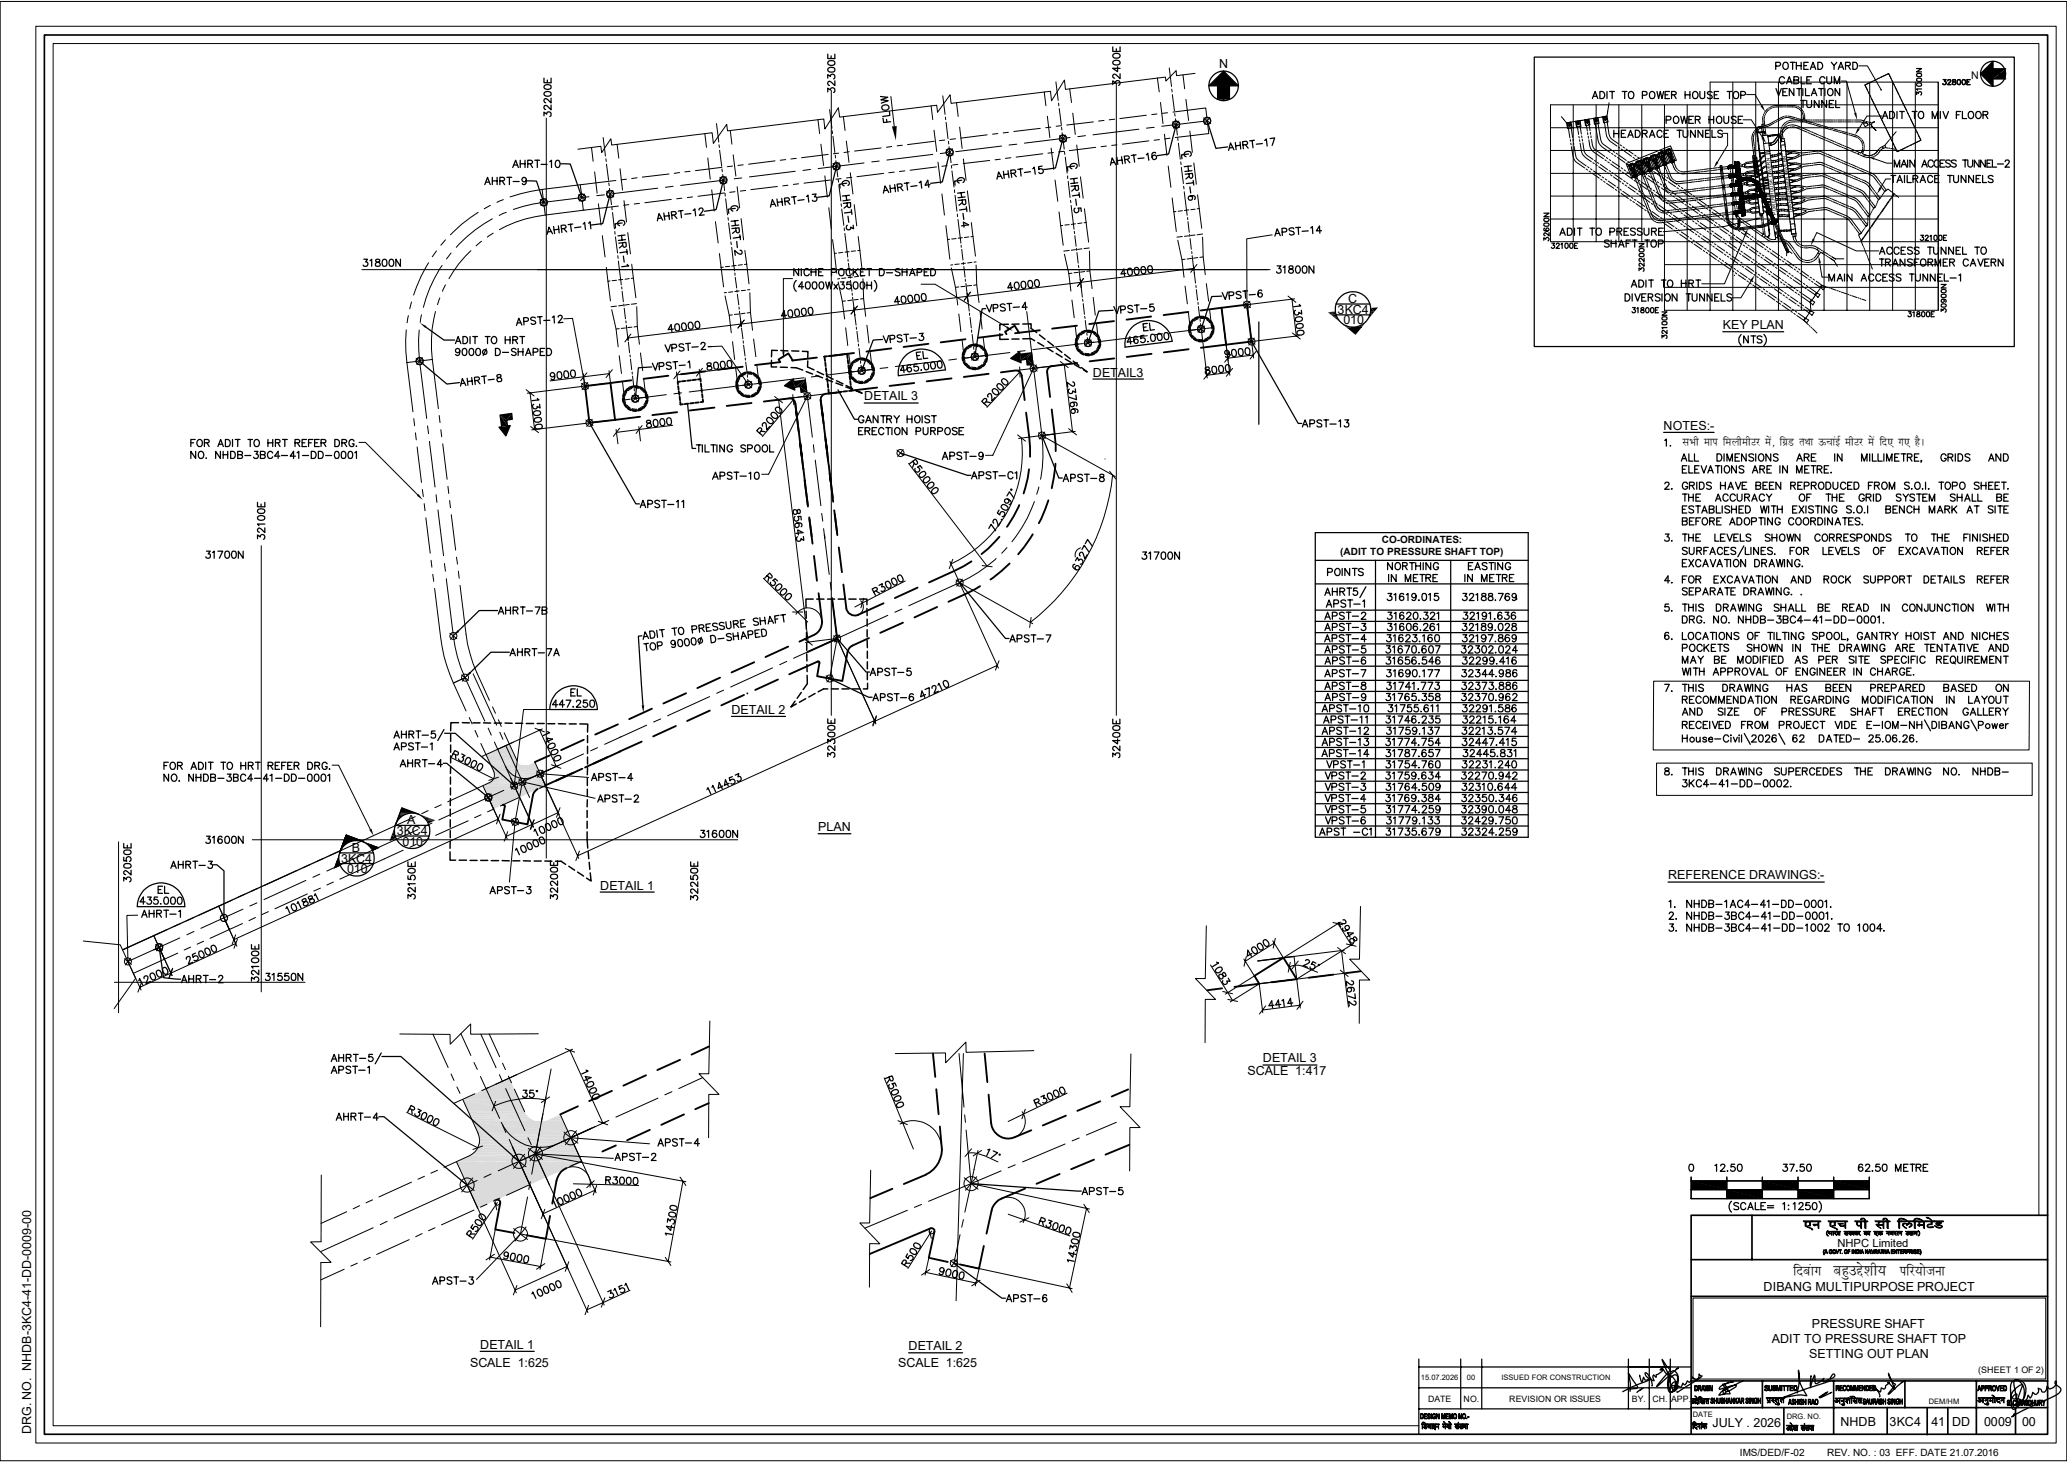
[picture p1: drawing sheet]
<svg xmlns="http://www.w3.org/2000/svg" width="420mm" height="297mm" viewBox="0 0 420 297" stroke-linecap="round" stroke-linejoin="round" font-family="sans-serif">
<defs><g id="words">
<g font-size="3.7">
<text x="364.4" y="259.2">fncakx cgqmísÓh;</text>
<text x="386" y="259.2">ifj;¨tuk</text>
</g>
<text font-size="2.9" x="341.8" y="90.6">lÒh eki feYkhehVj esa] fxzM RkFkk ÅpkaÃ ehVj esa fn, Xk, gSA</text>
<g font-size="2.5">
<text x="247.7" y="13.8">N</text>
<text x="271.8" y="63.8">3KC4</text>
<text x="273" y="65.9">010</text>
<text x="273.9" y="61.6">C</text>
<text x="350.1" y="66.8">KEY PLAN</text>
<text x="222.1" y="76.5">DETAIL3</text>
<text x="175.6" y="81.3">DETAIL 3</text>
<text x="338" y="87.3">NOTES:-</text>
<text x="148.6" y="145">DETAIL 2</text>
<text x="82.8" y="167.5">A</text>
<text x="71.5" y="173.1">B</text>
<text x="80.6" y="169.7">3KC4</text>
<text x="81.8" y="171.8">010</text>
<text x="166.2" y="168.9">PLAN</text>
<text x="69.3" y="175.3">3KC4</text>
<text x="70.5" y="177.4">010</text>
<text x="338.9" y="178.6">REFERENCE DRAWINGS:-</text>
<text x="122" y="180.7">DETAIL 1</text>
<text x="256.6" y="215.8">DETAIL 3</text>
<text x="253.5" y="218.4">SCALE 1:417</text>
<text x="358.4" y="262.3">DIBANG MULTIPURPOSE PROJECT</text>
<text x="368.2" y="269.8">PRESSURE SHAFT</text>
<text x="97.6" y="274">DETAIL 1</text>
<text x="184.6" y="274.3">DETAIL 2</text>
<text x="360" y="272.9">ADIT TO PRESSURE SHAFT TOP</text>
<text x="367.6" y="275.9">SETTING OUT PLAN</text>
<text x="95.5" y="277.7">SCALE 1:625</text>
<text x="182.5" y="277.7">SCALE 1:625</text>
<text x="6.4" y="291.4" transform="rotate(-90 6.4 291.4)">DRG. NO. NHDB-3KC4-41-DD-0009-00</text>
<text x="348" y="289.9">JULY . 2026</text>
<text x="374" y="289.6">NHDB</text>
<text x="384" y="289.6">3KC4</text>
<text x="392.4" y="289.6">41 DD</text>
<text x="403.1" y="289.6">0009</text>
<text x="410.9" y="289.6">00</text>
</g>
<text font-size="2.3" x="373.3" y="253.2">NHPC Limited</text>
<text font-size="2.2" x="400.5" y="16">N</text>
<g font-size="2">
<text x="272.3" y="112.8">(ADIT TO PRESSURE SHAFT TOP)</text>
<text x="280.8" y="110.3">CO-ORDINATES:</text>
<text x="353.5" y="295.7">IMS/DED/F-02</text>
<text x="371.2" y="295.7">REV. NO. : 03 EFF. DATE 21.07.2016</text>
</g>
<g font-size="1.8">
<text x="401.9" y="279">(SHEET 1 OF 2)</text>
<text x="290.2" y="284.7">DATE</text>
<text x="297.4" y="284.7">NO.</text>
<text x="306.7" y="284.7">REVISION OR ISSUES</text>
<text x="331.6" y="284.7">BY.</text>
<text x="335.7" y="284.7">CH. APP.</text>
</g>
<g font-size="1.5">
<text x="288.7" y="280.4">15.07.2026</text>
<text x="298.1" y="280.4">00</text>
<text x="305.1" y="280.4">ISSUED FOR CONSTRUCTION</text>
<text x="344" y="288">DATE</text>
<text x="391.9" y="285.3">DEM/HM</text>
<text x="363" y="288.3">DRG. NO.</text>
</g>
<g font-size="1">
<text x="361" y="43.6" transform="rotate(-97 361 43.6)">POWER HOUSE CAVERN</text>
<text x="364.3" y="43.3" transform="rotate(-97 364.3 43.3)">TRANSFORMER CAVERN</text>
</g>
</g></defs>
<g fill="#dbdbdb">
<path d="M98.8 153.3l4.7-2.2 1 2.2z"/>
<path d="M98.8 153.3l6.3 1.3h-5.8z"/>
<path d="M98.8 153.3h5.7l.6 1.3z"/>
</g>
<path d="M99.3 154.7h5.9M99.4 154.9h6" fill="none" stroke="#dbdbdb" stroke-width=".25"/>
<path d="M99.6 155.2h6M99.7 155.3h6.2" fill="none" stroke="#dbdbdb" stroke-width=".2"/>
<g fill="#dbdbdb">
<path d="M107.4 155.4l1.3-.5 .3 .5z"/>
<path d="M108.7 154.9l.3 .5z"/>
</g>
<path d="M99.7 155.5h6.5" fill="none" stroke="#dbdbdb" stroke-width=".2"/>
<g fill="#dbdbdb">
<path d="M107.1 155.5l.3-.1 1.6 .1z"/>
<path d="M107.4 155.4h1.6v.1z"/>
</g>
<path d="M106.8 155.6h2.2" fill="none" stroke="#dbdbdb" stroke-width=".2"/>
<path d="M107.1 155.5l1.9 .1z" fill="#dbdbdb"/>
<path d="M99.8 155.6h6.7M99.8 155.6h9.2" fill="none" stroke="#dbdbdb" stroke-width=".2"/>
<g fill="#dbdbdb">
<path d="M99.8 155.6l9.8 1.1h-9.3z"/>
<path d="M99.8 155.6h9.2l.6 1.1z"/>
</g>
<path d="M100.3 158.1h9.9M100.3 156.9h9.4M100.4 157.2h9.4M100.4 157.8h9.7M100.5 157.5h9.4" fill="none" stroke="#dbdbdb" stroke-width=".3"/>
<path d="M100.2 158.3h10.1" fill="none" stroke="#dbdbdb" stroke-width=".25"/>
<path d="M99.7 158.8h10.8M99.9 158.6h10.5" fill="none" stroke="#dbdbdb" stroke-width=".21"/>
<path d="M99.4 158.9h11.2" fill="none" stroke="#dbdbdb" stroke-width=".2"/>
<g fill="#dbdbdb">
<path d="M98.2 159.6l1.2-.6 11.4 .6z"/>
<path d="M99.4 159h11.2l.2 .6z"/>
<path d="M98.1 159.6h12.6l-10.4 4.8z"/>
</g>
<path d="M98.1 159.6h12.7" fill="none" stroke="#dbdbdb" stroke-width=".2"/>
<g fill="none" stroke="#000" stroke-width=".38">
<path d="M124 77.8l-5.1 .6 .9 7.5 10.2-1.2M124 77.8l1 7.5M128.3 77.3l-4.3 .5M135.8 76.3l-5 .7M143.3 75.4l-5 .6M150.9 74.5l-5 .6M158.5 73.6l-5.1 .6M161.1 73.2l-.9-1.4-2 1.2 .3 .6M166 72.6l-5 .6M170.7 79.7l-2.9 .3a1.18 1.18 0 0 0-1 1.3M173.5 71.7l-5 .6M178.2 78.7l-5 .6"/>
<path d="M181.1 70.8l-5 .6M185.8 77.8l-5 .6M188.6 69.9l-5 .6M193.3 76.9l-5 .6M196.2 68.9l-5.1 .7M200.9 75.9l-5.1 .7M203.4 75.6l2.9-.3a1.24 1.24 0 0 1 1.3 1l.6 5M203.7 68l-5 .6M207.1 67.6l-.9-1.4-2 1.2 .3 .5M211.3 67.1l-5.1 .6M218.8 66.2l-5 .6M218.9 73.7l-5.1 .7a1.11 1.11 0 0 0-1 1.2l.6 5"/>
<path d="M226.4 65.2l-5.1 .6M226.4 72.8l-5 .6M233.9 64.3l-5 .6M234 71.9l-5.1 .6M241.5 63.4l-5.1 .6M241.5 71l-5 .6M248.2 62.5l-4.2 .6M248.2 62.5l.9 7.5M248.2 62.5l5.2-.6 .9 7.5-10.3 1.3M137.6 83.7l-5.1 .6M145.2 82.8l-5.1 .6M152.7 81.9l-5 .6"/>
<path d="M155.2 81.6l5.1-.7a1.1 1.1 0 0 1 1.3 1M161.6 81.9l.7 5.9M161.6 81.9l.4 3.2M161.8 83.7l.5 3.8M162.3 87.7l.9 7.3M162.6 90.3l.6 5M163.2 95.2l.4 3.2M163.5 97.6l.7 5.3M166.8 81.3l.5 4.8M166.8 81.3l.7 5.6M167.5 87l.6 5M167.6 88.6l.7 5"/>
<path d="M167.8 89.4l.6 5M168.4 94.6l.9 7.3M168.6 96.1l.6 5M208.5 83.8l.6 5 .2 4M209.1 95.3l-.3 1.8-.8 3.1M213.7 83.2l.8 7.2v1.3M214.5 94.2l-.8 5M164.4 105.1l.5 3.9M164.5 105.4l.6 5M165.4 112.9l.6 5.1M169.5 103.7l.6 5M169.6 104.5l.5 3.8"/>
<path d="M170.4 111.2l.7 5M171.4 118.7l.6 4.8a1.78 1.78 0 0 0 2.4 1.4l5.1-2.3M186.4 119.4l-4.6 2.1M197.4 114l-3.5 2-5.1 2.3M199.1 119.1l-1.1 .7-5.3 2.5M203.1 109.1l-2.3 2.3-1.4 1.2M205.1 114.5l-1.6 1.5-2.2 1.7M207.1 102.6l-1.1 2.3-1.4 2.1M209.8 108.5l-1.7 2.7-1.2 1.4M213 101.6l-1.5 3.9-.4 .8M146.3 137.7l-4.6 2.1M153.2 134.5l-4.6 2.1"/>
<path d="M158.1 138l-4.6 2.2M160.1 131.4l-4.6 2.1M166.3 120.5l.7 5.9a3 3 0 0 1-1.5 2.5l-3.1 1.4M176.6 129.6l-3.4 1.5-.7 .7-.3 .6-1 5.9-5.2-.9 .5-2.7-.2-.3-5.9 2.6M183.5 126.5l-4.6 2.1M190.4 123.3l-4.6 2.1M111.7 153.5l-3 1.3M116.5 157l-5.7 2.6M118.3 156.2l-5.4 2.4M118.6 150.3l-4.6 2.1M125.6 147.2l-4.7 2M126 152.7l-7.1 3.2"/>
<path d="M130.4 150.7l-4.6 2M132.5 144l-4.7 2.1M137.3 147.5l-4.6 2.1M139.4 140.8l-4.6 2.1M144.2 144.4l-4.6 2.1M151.2 141.2l-4.6 2.1M151.8 140.8v.1M109.3 160.3l-.9 .9-1.2 6.3-5.1-1 .5-2.7-.2-.3h-.2M131.3 218.4l-4.6 2.2M138.2 215.3l-4.6 2.1M144.1 212.6l-3.6 1.6M117.4 224.7l-3.6 1.7"/>
<path d="M124.3 221.6l-4.6 2.1"/>
</g>
<g fill="none" stroke="#000" stroke-width=".2">
<path d="M0 .3h419.9v296.5h-419.9zM7.3 5.3h410.5v287.9h-410.5zM168.9 18.4v126.9M181 19.6l.7 6.1M191.6 19.5l.4 3.7M212.2 18.7l.3 2.8M214.5 16.6l.5 3.8M217.3 18l.4 2.8M226.8 16.9v128.4M235.2 15.8l.3 2.9M237.6 13.8l.4 3.8M238.1 18.1l.1 .6"/>
<path d="M238.2 19.2l.4 3.3M240.4 15.2l.3 2.8M242.8 14.9l-3.7 .5-.1-1-2.1 2.1-.1-.8-20.3 2.5-.2-1.9-2.6 4.2-.3-2-20.1 2.5-.3-1.7-2.5 3.5-.2-1.4-19.7 2.4-.3-1.9-2.7 4.3-.2-2-19.6 2.4-.1-1.3-2.8 3.8-.2-2.1-20.4 2.5-.2-1.3-1.8 2.8-.2-1.3-4.7 .6M110.2 38.5l.6 5.2M111 24v150.3M117.5 39.6l1.5 1.1M117.9 37.5l.3 2.2M118.2 40v.3M118.8 39.4l-1.1 1.5M119.7 40l-11.4 1.4-4 1.1M120.2 30l.3 2.8M120.8 34.9l.5 4.3"/>
<path d="M122.6 27.9l.4 3.8M122.8 39.6l-1.6 .2M123.1 32.3l.1 .5M123.2 33.4l.5 3.2M123.3 38.9l1.4 1.1M123.7 37.2l.1 .5M123.8 38.3l.4 3.3M124.5 38.7l-1.1 1.4M125.1 36.7l-6.6 .8a58.2 58.2 0 0 0-14.9 2.5M125.4 29.3l.3 2.8M126 34.3l.5 4.3M127.3 36.4l-1.1 .1"/>
<path d="M129.5 36.1l-1.1 .2M133.6 38.2l-9.3 1.2M135.9 35.3l-5.4 .7M136.8 37.8l-1.6 .3M138.1 35.1l-1.1 .1M140.2 34.8l-1.1 .1M143.2 27.1l.4 2.8M143.8 32.1l.5 4.3M144.6 38.6l.5 4.3M145.6 25.1l.4 3.8M146.1 29.4l.1 .6M146.2 30.5l.4 3.3"/>
<path d="M146.3 36l1.4 1.2M146.7 34.3l.1 .6M146.7 34l-5.4 .7M146.9 35.4l.3 3.3M147.2 39.2l-5.4 .7M147.3 39.3l.1 .5M147.5 35.9l-1.1 1.4M147.6 36.5l-9.3 1.2M148.4 26.5l.3 2.8M148.8 33.7l-1 .2M149 31.5l.5 4.3M149.4 38.9l-1.1 .2"/>
<path d="M149.8 37.9l.5 4.3M150.7 36.2l-1.5 .1M151 33.5l-1.1 .1M151.5 38.7l-1.1 .1M157.5 32.7l-5.4 .7M157.9 37.9l-5.3 .6M159.6 32.4l-1.1 .2M160.1 37.6l-1.1 .2M161.6 34.8l-9.3 1.1M161.8 32.2l-1.1 .1M162.3 37.3l-1.1 .2M164.7 34.4l-1.5 .2"/>
<path d="M166.2 24.3l.3 2.8M166.8 29.3l.5 4.3M167.6 35.7l.5 4.3M168.3 31.4l-5.4 .6M168.6 22.3l.4 3.7M168.7 36.6l-5.3 .6M169.1 26.6l.1 .5M169.2 27.7l.4 3.3M169.2 33.2l1.5 1.1M169.7 31.5l.1 .6M169.8 32.6l.4 3.3M170.3 36.4l.1 .6"/>
<path d="M170.4 31.1l-1.1 .1M170.4 37.5l.5 3.4M170.5 33.1l-1.1 1.4M170.9 36.3l-1.1 .1M171.4 23.7l.3 2.8M172 28.7l.5 4.3M172.6 30.8l-1.1 .2M172.8 35.1l.5 4.3M173.1 36l-1.1 .2M175.6 33.1l-9.4 1.1M178.6 32.7l-1.5 .2M179 30.1l-5.3 .6"/>
<path d="M179.5 35.2l-5.4 .7M181.2 29.8l-1.1 .1M181.7 35l-1.1 .1M183.3 29.5l-1 .1M183.9 34.7l-1.1 .1M189.2 21.5l.3 2.8M189.5 31.4l-9.3 1.1M189.8 26.5l.5 4.3M189.8 28.7l-5.4 .7M190.3 33.9l-5.4 .7M190.6 32.9l.5 4.4M191.4 39.4l.5 4.3"/>
<path d="M192 28.4l-1.1 .2M192.1 23.8l.1 .5M192.2 24.8l.4 3.4M192.3 30.4l1.4 1.1M192.4 33.7l-1 .1M192.6 31l-1.5 .2M192.7 28.7l.1 .6M192.8 29.8l.5 3.3M193.3 33.6l.1 .6M193.4 34.7l.4 3.3M193.5 30.2l-1.1 1.5M193.9 38.6l.1 .5"/>
<path d="M194.1 39.7l.3 3.2M194.1 28.2l-1.1 .1M194.4 20.9l.3 2.8M194.6 33.4l-1.1 .1M195 25.8l.5 4.3M195.7 32.3l.6 4.3M196.6 38.8l.5 4.3M200.6 27.4l-5.4 .7M201.1 32.6l-5.4 .6M202.7 27.1l-1 .2M203.2 32.3l-1 .2M203.5 29.7l-9.3 1.1"/>
<path d="M204.9 26.9l-1.1 .1M205.4 32l-1.1 .2M206.6 29.3l-1.6 .2M211.4 26.1l-5.4 .6M211.9 31.2l-5.4 .7M212.8 23.6l.5 4.3M213.5 25.8l-1 .2M213.6 30.1l.5 4.3M214 31l-1.1 .1M214.4 36.6l.5 4.3M215.1 21v.5M215.2 22.1l.4 3.2"/>
<path d="M215.3 27.6l1.4 1.1M215.7 25.5l-1.1 .2M215.7 25.9l.1 .5M215.8 27l.4 3.3M216.2 30.7l-1.1 .2M216.3 30.8l.1 .6M216.5 31.9l.3 3.3M216.5 27.4l-1.1 1.4M216.9 35.7l.1 .6M217 36.8l.4 3.3M217.4 27.9l-9.2 1.2M218 23l.5 4.3"/>
<path d="M218.8 29.5l.5 4.3M219.5 35.9l.6 4.4M220.6 27.6l-1.6 .2M222.2 24.8l-5.5 .6M222.6 29.9l-5.3 .7M224.3 24.5l-1.1 .1M224.8 29.7l-1.1 .1M226.5 24.2l-1.1 .1M226.9 29.4l-1 .1M231.4 26.2l-9.3 1.2M232.9 23.4l-5.4 .7M233.4 28.6l-5.4 .7"/>
<path d="M234.5 25.9l-1.5 .1M235.1 23.2l-1.1 .1M235.6 28.4l-1.1 .1M235.8 20.8l.5 4.3M236.6 27.3l.5 4.3M237.2 22.9l-1 .1M237.4 33.7l.5 4.4M237.7 28.1l-1.1 .1M238.3 24.8l1.4 1.1M238.3 22.8l6.7-.9 .6 5.2-6.8 .8M238.7 23.1l.1 .5M238.8 24.1l.4 3.3"/>
<path d="M239.3 28l.1 .5M239.4 29.1l.4 3.2M239.5 24.6l-1.1 1.4M239.9 32.9l.1 .5M240 34l.5 3.3M240.5 37.8l.1 .6M240.6 38.9l.5 3.8M241 20.2l.5 4.3M241.8 26.6l.5 4.3M242.6 33.1l.5 4.3M243.3 39.6l.4 2.8M244.6 24l1.4 1.1"/>
<path d="M245.3 24.6l-9.2 1.1M245.8 23.8l-1.1 1.4M73.5 54.8h184.6M87.1 53.4a28.9 28.9 0 0 0-3.1 6.5M88.7 51l-.9 1.2M89.8 53.9a27 27 0 0 0-3.8 8.5M90.5 57.9l-.6 1.3M90.5 48.7l-.9 1.1M91.7 51.4l-1 1.2M95.7 50.9a22.7 22.7 0 0 0-4.5 5.7M97.2 43.1a27.6 27.6 0 0 0-5.7 4.6M97.8 49l-1.1 1"/>
<path d="M99.7 41.7l-1.3 .7M100 44.5a27.4 27.4 0 0 0-7.3 5.7M100.2 47.4l-1.2 .8M102.3 40.6l-1.3 .5M102.9 43.1l-1.5 .7M109.8 40.5l1.4 1.2M110.8 43.7a25.2 25.2 0 0 0-9.3 3M111 40.4l-1.1 1.4M118.3 40.6l.2 2.1M121.6 41.4l.5 4.3M122.4 47.9l.5 4.3M123.2 54.3l.3 2.9"/>
<path d="M123.5 57.2l.5 3.9M124 57.1l-.5 .1M124.3 42.1l.1 .5M124.5 43.2l.3 3.3M124.9 47l.1 .6M125.1 48.1l.4 3.3M125.3 56.9l-.9 .1M125.5 51.9l.1 .6M125.6 41.9l-14.8 1.8M125.6 53l.6 4.9M126.3 58.3l.1 .4M126.4 59.2l.3 2.1"/>
<path d="M126.5 56.8l-.8 .1M126.8 40.8l.5 4.3M127.6 47.2l.5 4.4M127.8 41.6l-1.1 .1M127.8 56.6l-.8 .1M128.4 53.7l.3 2.8M128.7 56.5l-.4 .1M128.7 56.5l.5 4M129.9 41.3l-1 .1M136.4 40.5l-5.4 .7M138.6 40.3l-1.1 .1M140.7 40l-1 .1"/>
<path d="M145.4 45l.5 4.4M146.2 51.5l.3 2.8M146.5 54.3l.5 4M147 54.3h-.5M147.4 40.4l.4 3.2M147.6 59.4l-.4 .1M147.9 44.2l.1 .5M148 45.3l.5 3.3M148.3 54.1l-.9 .1M148.5 49.1l.1 .6M148.7 50.2l.4 3.8M148.9 59.3l-.9 .1"/>
<path d="M149.1 53.9l.2 1.1M149.3 55.5l.1 .4M149.4 56.3l.3 2.2M149.6 53.9l-.9 .2M149.7 58.9l.1 .5M149.8 59.8l.3 2.1M150.2 59.1l-.9 .1M150.6 44.4l.5 4.3M150.8 53.8l-.8 .1M151.3 50.9l.4 2.8M151.5 59l-.9 .1M151.7 53.7h-.4"/>
<path d="M151.7 53.7l.5 4M152.4 59.5l.1 4 .4 3.6M152.4 58.8l-.5 .1M168.4 42.2l.5 4.3M169.2 48.7l.3 2.8M169.5 51.5l.5 4M170 51.4l-.5 .1M170.3 57.3l.9 3.9 .4 3.6M170.6 56.6l-.4 .1M170.9 41.4l.1 .5M171 42.5l.4 3.3M171.2 51.3l-.8 .1"/>
<path d="M171.5 46.3l.1 .6M171.7 47.4l.4 3.8M171.9 56.5l-.9 .1M172.1 51.1l.2 1.1M172.3 52.7v.4M172.4 53.5l.3 2.2M172.6 51.1l-.9 .1M172.7 56.1l.1 .4M172.8 57l.3 2.1M173.1 59.6l.1 .4M173.2 56.3l-.9 .1M173.6 41.6l.5 4.3"/>
<path d="M173.8 51l-.8 .1M174.4 48l.3 2.8M174.5 56.1l-.9 .2M174.7 50.8l-.4 .1M174.7 50.8l.5 4.1M175.3 56.6l.2 4.1 .4 3.6M175.3 56l-.4 .1M192.2 45.8l.3 2.9M192.5 48.7l.5 4M193 48.6l-.5 .1M193.3 54.4l.8 4 .5 3.6M193.6 53.8h-.4"/>
<path d="M194.3 48.5l-.9 .1M194.5 43.5l.1 .5M194.6 44.6l.5 3.7M194.8 58.3l-.7 .1M194.9 53.6l-.9 .1M195.1 48.3l.1 1.1M195.3 49.8v.4M195.4 50.7l.3 2.1M195.5 48.3l-.8 .1M195.7 53.3v.4M195.8 54.1l.3 2.2M196.1 58.2l-.9 .1"/>
<path d="M196.1 56.7l.1 .5M196.2 53.5l-.9 .1M196.3 57.6l.2 2.1M196.5 59.6l.2 1.7M196.9 48.1l-.9 .2M197.2 59.4l-1.3 1.6M197.4 45.2l.3 2.8M197.4 58l-.9 .1M197.5 53.3l-.9 .1M197.7 48l-.4 .1M197.7 48l.5 4M198.3 53.8l.2 4.1 .4 3.6"/>
<path d="M198.3 53.2l-.4 .1M198.5 57.9l-.7 .1M215.2 43.1l.3 2.7M215.5 45.8l.5 4M215.9 45.8h-.4M216.3 51.6l.9 4 .4 3.5M217.3 45.6l-.9 .1M217.3 50.9l-1.1 .1M217.5 40.7l.1 .5M217.6 41.7l.5 3.8M217.8 55.5l-.6 .1M218.1 45.5l.1 1.1"/>
<path d="M218.3 47l.1 .5M218.4 47.9l.3 2.1M218.5 45.5l-.8 .1M218.5 50.7l-.8 .1M218.7 50.5l.1 .4M218.8 51.3l.3 2.2M219.1 55.3l-.9 .1M219.1 53.9l.1 .5M219.2 54.8l.3 2.1M219.5 56.8l.2 1.7M219.5 57.4l.1 .4M219.7 58.2l.2 2.2"/>
<path d="M219.8 45.3l-.8 .1M219.8 50.5l-.9 .2M220.2 56.6l-1.3 1.6M220.3 42.4l.4 2.8M220.4 55.2l-.9 .1M220.7 45.2l-.4 .1M220.7 45.2l.5 4M221.3 50.4l-1 .1M221.4 51v4l.5 3.6M221.4 55l-.6 .1M238.2 40.2l.3 2.8M238.5 43l.5 4"/>
<path d="M238.9 43h-.4M239.3 48.8l.9 3.9 .4 3.6M240.2 48l-1.1 .2M240.2 42.8l-.8 .1M240.8 58.1l.5 3.6M240.8 52.7h-.6M241.1 42.6l.1 1.1M241.3 44.2v.4M241.4 45l.2 2.2M241.5 47.9l-.8 .1M241.6 42.6l-.9 .2M241.7 47.6l.1 .4"/>
<path d="M241.8 48.5l.3 2.1M242.1 52.5l-.9 .1M242.1 51.1l.1 .4M242.2 51.9l.3 2.2M242.5 54l.2 1.6M242.6 54.9v-.4l-115 14.2v.4M242.7 55.4l.2 2.1M242.8 47.8h-.9M242.8 42.5l-.8 .1M243 58v.4M243.1 58.8l.2 2.2M243.2 53.7l-1.3 1.6"/>
<path d="M243.4 52.3l-.9 .2M243.7 42.4h-.5M243.7 42.4l.5 4M244.3 48.2l.2 4 .4 3.6M244.3 47.5l-1.1 .2M244.5 52.2l-.7 .1M245.1 57.6l.5 3.6M82.5 67v4.4l.2 2.3M82.7 73.7l1.2 10M83 64.1l-.3 1.5M83.6 61.3l-.3 1.4M84.5 72.8l1.5 1.1"/>
<path d="M85.2 67.1l-.2 1.9 .3 4.4 1.4 11.6M85.6 64l-.2 1.5M85.8 72.6l-1.1 1.5M87.8 73l1.3 10M87.8 73l-5.1 .7M88.5 63.3a25.2 25.2 0 0 0-.7 9.7M89.4 60.5l-.5 1.4M106.9 79.2l1.6 1.2M107.7 79.8l.9 7.5M118.2 77.9l1.3 1.1M118.5 75.9l.3 2.5M119.3 75.7l-1.3 1.6"/>
<path d="M119.4 77.7l-1.1 1.5M122.8 77.9l-15.7 2M123.7 75.3l.3 2.4M123.8 75.9l-12 1.5M124.3 62.9l.9 3.9 .4 3.6M124.4 75.1l-1.3 1.6M125.3 62.2l-1.1 .1M125.8 72.3l.5 3.6M125.8 66.8h-.6M126.5 77.6l.4 3.6 1.1-.1M126.5 62l-.8 .1M126.7 61.8l.1 .4"/>
<path d="M126.8 62.6l.3 2.2M127.1 66.6l-.9 .1M127.2 65.2v.4M127.3 66.1l.2 2.1M127.3 79.7l-.3 .8M127.5 68.1l.1 1.1M127.7 69.5l.2 2.2M127.8 61.8l-.8 .2M128 72.1l.1 .4M128.1 72.9l.3 2.2M128.2 67.9l-1.2 1.6M128.4 78.9l-.8 .5"/>
<path d="M128.4 66.5h-.8M128.4 75.6l.1 .4M128.5 76.4l.3 2.2M128.9 78.8l.9 .1M128.9 79v.4M128.9 79.8l.2 1.2 6.3-.8M129.3 61.7l-1 .1M129.4 62.3l.1 4 .4 3.6M129.5 66.3l-.7 .1M130.1 71.7l.5 3.6M130.2 79.1l.7 .6M130.8 77.1l.4 3.6-1 .1"/>
<path d="M138.5 79.8l-1.6 .2M144.6 70.4h-.7l2.8-.1 5.4 7.8-.2-1.1M147.3 60.1l.9 4 .4 3.5M148.8 64l-.6 .1M148.8 69.4l.5 3.6M149.4 78.5l-9.4 1.1M149.5 74.8l.4 3.6 1.1-.1M149.9 78.1l.2 .9M150.1 63.8l-.9 .1M150.2 62.4v.4M150.2 63.2l.3 2.2M150.3 76.9l-.4 .8"/>
<path d="M150.3 79.4l.7 .6M150.5 65.2l.1 1.2M150.6 65.8v.5M150.7 66.7l.3 2.1M151 69.3v.4M151.1 70.1l.3 2.2M151.2 65l-1.3 1.6M151.3 78.2l-.1 .1M151.4 63.6l-.9 .2M151.4 72.7l.1 .5M151.4 77.5l1.3 1.3M151.4 76.1l-.8 .4"/>
<path d="M151.5 73.6l.3 2.1M151.8 76l.9 .1M151.8 76.2l.1 .4M152.4 78.1l-1.5 .2M152.5 63.5l-.7 .1M152.6 78.1l-1 .1M152.7 77.5l-1.3 1.3M153 78l-.2 .1M153.1 68.9l.5 3.6M153.2 76.3l.6 .6M153.5 79.8l-.7 .4M153.8 74.3l.4 3.6-1 .1"/>
<path d="M154.1 77.3l.2 .8M154.2 78.6l-.4 .8M163.3 76.8l-9.3 1.1M163.3 79.9l1.5 1.1M163.6 76.8l1.5 12M164.6 79.8l-1.1 1.4M166.4 76.4l-1.6 .2M171.8 61.1l-.6 .1M171.8 66.6l.5 3.6M172.5 72l.4 3.6 1.1-.2M172.9 75.3l.2 .9M173.1 61l-.8 .1"/>
<path d="M173.2 60.4l.3 2.2M173.3 74l-.3 .9M173.3 76.6l.7 .6M173.5 62.4l.2 1.7M173.6 63v.4M173.7 63.9l.2 2.1M174 66.5v.4M174.1 67.3l.3 2.2M174.2 62.2l-1.3 1.6M174.3 75.4h-.1M174.4 60.8l-.9 .1M174.4 69.9l.1 .4"/>
<path d="M174.4 73.2l-.8 .5M174.4 77.4l.9 .1M174.5 74.7l1.2 1.2M174.5 70.8l.3 2.1M174.8 73.4l.1 .4M174.8 73.2l.9 .1M175 74.2l.1 1.1M175.5 60.7h-.7M175.6 75.3l-1.1 .1M175.7 74.7l-1.2 1.2M175.8 75.2h.2M176.1 73.4l.7 .6"/>
<path d="M176.1 66.1l.5 3.6M176.5 76.9l-.7 .5M176.8 71.5l.4 3.6M177 74.4l.2 .9M177.2 75.7l-.4 .9M177.2 75.1l-1 .1M177.2 75.1l-9.2 1.1M180.4 74.7l-1.6 .1M191.2 73.3l-9.3 1.2M194.4 72.9l-1.6 .3M194.8 63.8l.4 3.6M195.5 69.2l.4 3.6 1.1-.2"/>
<path d="M195.9 72.5l.2 .9M196.3 71.2l-.3 .9M196.3 73.8l.7 .6M196.7 61l.2 2.2M197 63.6v.5M197.1 64.5l.3 2.1M197.1 72.6h.3M197.4 67.1v.4M197.4 70.4l-.8 .5M197.4 74.5l.9 .1M197.4 71.8l1.3 1.4M197.5 67.9l.3 2.2"/>
<path d="M197.8 70.4h1M197.8 70.5l.1 .5M198 71.4l.1 1.1M198.6 72.4l-1.1 .2M198.7 71.8l-1.3 1.4M198.8 72.4h.2M199.1 63.2l.5 3.6M199.1 70.6l.7 .6M199.5 74.1l-.7 .4M199.8 68.6l.4 3.6-1 .1M200.1 71.6l.1 .9M200.2 72.9l-.3 .8"/>
<path d="M205.2 71.6l-9.3 1.2M207.2 74.5l.1 2.1M207.2 75.6l-6.7 7.2M208.3 71.2l-1.5 .2M209.3 74.3l1.4 1.1M210 74.8l1.7 13.7a28 28 0 0 1-.3 8.9M210.6 74.1l-1.1 1.4M213.8 74.4l-7.4 .9M215.4 73.4l1.6 1.3M216.2 74l1.7 13.7M216.8 74l-6.7 .8M217.8 61l.5 3.6"/>
<path d="M218.5 66.3l.4 3.6 1.1-.1M218.9 69.7l.2 .9M219.2 69.9l-9.4 1.1M219.3 68.4l-.4 .8M219.3 71l.7 .5M220 60.8v.4M220.1 61.7l.2 2.1M220.2 69.8h.1M220.4 64.3l.1 .4M220.4 67.6l-.8 .5M220.4 69l1.3 1.3M220.4 71.8h.9"/>
<path d="M220.5 65.1l.3 2.2M220.8 67.7l.1 .4M220.9 67.5l.8 .1M220.9 68.6l.2 1.1M221.6 69.6l-1.1 .1M221.7 69l-1.3 1.3M222 69.6h-.2M222.1 60.4l.4 3.6M222.2 67.8l.6 .6M222.3 69.5l-1.6 .2M222.5 71.2l-.8 .5M222.8 65.8l.4 3.6-1 .2"/>
<path d="M223.1 68.8l.1 .9M223.2 70.1l-.4 .8M233.1 68.2l-9.3 1.1M236.2 67.8l-1.5 .2M241.5 63.5l.4 3.6 1.1-.1M241.9 66.8l.2 .9M242.3 65.6l-.4 .8M242.3 68.1l.7 .6M243.3 66.9l-.1 .1M243.4 64.8l-.8 .4M243.4 66.2l1.3 1.3M243.4 68.9l.9 .1"/>
<path d="M243.4 61.4l.1 .4M243.5 62.3l.3 2.1M243.8 64.7l.9 .1M243.8 64.9l.1 .4M243.9 65.7l.2 1.1-6.3 .8M244.1 66.9l1.2 9.9M244.6 66.8l-1.1 .1M244.7 66.2l-1.3 1.3M245 66.7l-.2 .1M245.2 65l.6 .6M245.5 68.5l-.7 .4M245.8 63l.4 3.6-1 .1"/>
<path d="M245.9 75.4l-1.3 1.6M246 66l.3 .8M246.2 67.3l-.4 .8M248.2 62.6l1.4 10.8M248.7 66.3l1.2 9.9M249.8 75.6l-4.6 .6M250.1 72l-1.3 1.6M250.4 74.8l-1.2 1.7M252.7 61.3l1.4 1.2M253.4 62l1.3 10.7M253.6 68.8l1.4 1.1M254 61.2l-1.2 1.4"/>
<path d="M254.6 72.1l-5.1 .7M254.8 68.7l-1.1 1.4M255.3 71.3l-1.3 1.6M261.7 60.2l1.6 1.2M262.5 60.8l.9 7.5M262.6 67.6l1.6 1.3M263.1 60.7l-9.7 1.2M264 68.2l-9.7 1.2M72.9 89.9h1.4l10.6 10.6M84.1 85l.1 1.5M84.4 87.9l.2 1.5M84.8 90.8l.8 7.2"/>
<path d="M85.8 99.4l.2 1.5M86.9 86.5l.2 1.6M87.2 89.7l1.2 9.2M89.2 84.4l.2 1.5M89.6 87.3l.1 1.4M90 90.2l.8 7.2M91 98.8l.2 1.4M107.8 86.7l1.6 1.2M119 85.3l1.5 1.1M120.3 85.2l-1.1 1.4M123.7 85.4l-15.7 1.9M125.2 87.2l.4 3"/>
<path d="M125.9 87l-1.3 1.6M126.9 81l.2 .9M127.3 82.3l.7 .5M128.2 81.1h.2M128.4 80.3l1.3 1.3M128.4 83l.9 .1M129.6 80.9l-1.1 .1M129.7 80.3l-1.3 1.3M129.8 86.7l.3 2.9M129.8 80.9h.2M130.5 86.4l-1.3 1.7M130.6 82.6l-.8 .4"/>
<path d="M131.1 80.1l.2 .9M131.2 81.4l-.3 .8M136.7 86.4l-11.4 1.4M151.4 80.2l.9 .1M156.2 96.3v.1M157.4 80.6l1.6 1.2M157.6 81.3l6.4-.8-7.8 15.9h-1.4M158.2 81.2l6 49.2M161.1 80.2l.2 2M161.2 81.2l-6.3 7.5M165.3 90.3l.1 1.6M165.7 93.5l1.1 9.2"/>
<path d="M167.8 80l-7.4 .9M211 87.9l1.4 1.1M211.1 98.9l-.4 1.5M211.8 88.5l14.8 8.3M212.3 87.8l-1.1 1.4M217.1 87.1l1.6 1.2M218.5 87.6l-6.7 .9M224.5 93.2v.1M225.5 95.8l1.2 1.5M226.1 96.6a43.6 43.6 0 0 1-16.8 29.8M53.1 110.9v90.6M86.2 102.3l.2 1.5"/>
<path d="M86.5 105.2l.9 7.2M87.6 113.8l.2 1.4M87.9 116.7l.2 1.4M88.3 119.5l1.2 10a30.3 30.3 0 0 0 2.6 9.3l2.6 5.6M88.6 100.5l.2 1.6M89 103.6l1.1 9.3M90.3 114.5l.2 1.5M90.7 117.6l1.4 11.6a27.9 27.9 0 0 0 2.4 8.5l4 8.8M91.4 101.7l.1 1.4M91.7 104.6l.9 7.2M92.8 113.2l.2 1.4M93.1 116l.2 1.5"/>
<path d="M93.5 118.9l1.2 10a28.8 28.8 0 0 0 2.2 7.7l2.5 5.7M155.1 117.5l9 8.9M167 104.3l.2 1.6M167.3 107.4l1.2 9.3M168.7 118.3l.2 1.5M183.9 118l-10.2 5.3M194.3 117.8l1.4 1.1M195 118.4l7.9 17.3M195 118.4l14.8 8.3M195.5 117.6l-1.1 1.5M202.4 113.5a27.7 27.7 0 0 1-7.4 4.9l-10.3 4.7M204.6 111.3l-1.1 1.1"/>
<path d="M210.2 101.9a27.8 27.8 0 0 1-4.6 8.2M219.5 111.3a1.54 1.54 0 0 0-1 1.9M91.4 128.7l1.4 1.1M92.7 128.5l-1.1 1.4M93.8 137.1l1.4 1.1M95 136.9l-1.1 1.5M96.1 136.9l4.8 10.4M157 135.7l-8.5 3.9M159.9 134.4l-1.5 .6M161 124.3h2.1M161.7 124.8a2.88 2.88 0 0 1 3.2-1.2 2.88 2.88 0 0 1 2.1 2.7M163.4 129.8l1.7 1.3"/>
<path d="M167.9 137.3l1.4 1.1M169.1 121.4l1 8.3M169.1 137.2l-1.1 1.4M169.4 129.2l1.4 1.1M170 129.7l-6.3 .8M170.1 129.7l-1.5 8.1M170.1 129.7l-8.9 4M170.1 129.8l7.9 17.3M170.6 129l-1.1 1.4M174.9 122a1.74 1.74 0 0 1-.4 2.9M175.5 121.5l-.6 2M180.4 125l-10.3 4.7"/>
<path d="M183.3 123.7l-1.5 .7M202.6 135.2l-24.8 11.3M203 134.2l-.7 1.9M209.5 125.4l-.3 2.1M67.5 155.4h1.3l6.4 13M91.5 153.8l8.8 4.4M95.3 145.8l.6 1.3M96.5 148.4l.6 1.3M97.7 151l2.6 5.7a1.72 1.72 0 0 1-.9 2.3l-8.4 3.9M98.1 159.6l2.2 4.8M99.2 147.9l.6 1.5M100.1 143.6l.6 1.3"/>
<path d="M101.3 146.2l.6 1.4M101.3 157.9l-2 .6M101.6 148.8l.6 1.4M102.4 148.9l2.7 5.7M102.7 155.7a4.3 4.3 0 0 0 5.8 2.1l3.3-1.5-5.2 2.3M102.8 151.6l4.8 10.4M103.8 159l1.4 1.1M104.5 159.7l3.9 8.3M104.5 159.6l3.8 8.5M105 158.9l-1.1 1.4M105.2 159.3l-1.4 .6M105.5 158.3l1.3 1.1"/>
<path d="M106.1 158.8l-1.5 8.2M106.7 158.1l-1.1 1.5M108.7 154.8l8.9 19.6M108.7 148l1.9 .7M109.1 156.6l1.4 1.1M109.6 148.3l3.4 7.4M109.8 157.2l3.9 8.4M110.2 148.1l-12.4 5.6M110.3 156.5l-1.1 1.4M111.7 144.1h-5.3l-1.9 15.5-4-8.9M112.1 155.4l1.9 .7M113.5 155.5l-9 4.1"/>
<path d="M118.6 153.2l-8.8 4M121.4 151.9l-1.4 .6M131.4 147.3l-8.5 3.9M134.2 146.1l-1.4 .6M144.2 141.5l-8.6 3.9M147 140.2l-1.4 .6M177.7 146.4l-60.4 27.5M178.1 145.4l-.8 1.9M178.1 145.6l-.7 1.9M24.1 171v34.7M51.3 170.6h98.6M60.3 176.9l-6.6 3"/>
<path d="M62.1 178.9l-8.5 3.9M62.9 175.7l-1.3 .6M65 177.6l-1.4 .6M65.6 174.5l-1.3 .5M67.7 179.2l-1.3 .6M81.9 172.7l-12.9 5.9M84.4 165.9l-17.5 8M84.6 171.5l-1.3 .6M84.9 168.5l-18.5 8.5M87 164.7l-1.3 .6M87.2 170.3l-1.3 .6M87.8 167.2l-1.5 .7"/>
<path d="M89.7 163.5l-1.4 .6M95.1 166.8l-6.6 2.9M97.7 165.5l-1.3 .6M98.5 161.5l1.4 1.1M99.2 162.1l3.9 8.4M99.8 161.3l-1.2 1.4M100.4 164.3l-1.3 .6M101.2 166.4l-53.7 24.5M101.6 165.4l-.7 2M102.4 160.6l-13.2 6M103.2 169l-.8 1.9M103.9 166.4l1.5 1.2"/>
<path d="M105.2 166.3l-1.1 1.4M105.6 162l-3.9 1.7M108.1 167.5l-5.3 2.4M108.5 166.6l-.8 1.9M108.5 166.5l-.7 2M113.5 165.1l-5.3 2.4M113.8 164.1l-.7 1.9M117.7 172.9l-.7 1.9M16.9 191.2l7.5 .7 3.2 6.9-4.4 6.1M23.2 199.6h38.8M25.3 194.8l1.4 1.1M26 195.4l2.7 5.7"/>
<path d="M26.5 194.6l-1.1 1.4M28 185.9l-2.2 .1 .2 9.3 10.5-4.8M28.7 199.6l-.7 1.9M31.2 190.1l2.2 4.7M31.6 191.9l1.5 1.1M32.3 192.5l2.7 5.7-2.7-5.7M32.9 191.8l-1.1 1.4M34 188.8l-9.1 4.2M35.1 196.7l-.8 2M35.1 196.7l-.7 2M36.1 193.6l-9 4.1M36.6 187.7l-1.3 .6"/>
<path d="M38.7 192.4l-1.3 .6M39.2 186.5l-1.3 .6M39.4 189.2l-1.4 .7M41.4 191.2l-1.4 .6M44.4 184.1l2.2 4.7M45.6 186.5l2.5 5.7M47.1 182.9l-6.6 3M47.9 189.9l-.7 2M47.9 191.7l-19.5 8.9M48.3 190.8l-.8 1.9M49.3 187.6l-6.6 3M49.4 184.7l-8.6 3.9"/>
<path d="M49.7 181.7l-1.3 .5M51.9 186.4l-1.3 .6M52.2 183.4l-1.4 .7M52.4 180.5l-1.3 .6M54.5 185.2l-1.3 .6M62.4 181.6l-6.5 3M65.1 180.4l-1.3 .6M414.3 246.9v-238.1h-403.5v280.8h277.5M344 263.7h71.7v16.5h-71.7z"/>
<circle cx="124" cy="39.4" r=".71"/>
<circle cx="147" cy="36.6" r=".71"/>
<circle cx="170" cy="33.8" r=".71"/>
<circle cx="193" cy="30.9" r=".71"/>
<circle cx="216" cy="28.1" r=".71"/>
<circle cx="239" cy="25.3" r=".71"/>
<circle cx="245.3" cy="24.5" r=".71"/>
<circle cx="110.5" cy="41.1" r=".71"/>
<circle cx="118.2" cy="40.1" r=".71"/>
<circle cx="85.3" cy="73.3" r=".71"/>
<circle cx="118.9" cy="78.4" r=".71"/>
<circle cx="152.1" cy="78.1" r=".72"/>
<circle cx="152.1" cy="78.2" r=".72"/>
<circle cx="175.1" cy="75.3" r=".72"/>
<circle cx="198.1" cy="72.5" r=".72"/>
<circle cx="210" cy="74.8" r=".71"/>
<circle cx="221.1" cy="69.7" r=".72"/>
<circle cx="244" cy="66.8" r=".72"/>
<circle cx="253.4" cy="61.9" r=".71"/>
<circle cx="254.3" cy="69.4" r=".71"/>
<circle cx="119.8" cy="85.9" r=".71"/>
<circle cx="129.1" cy="81" r=".72"/>
<circle cx="164.1" cy="80.5" r=".71"/>
<circle cx="211.7" cy="88.5" r=".71"/>
<circle cx="195" cy="118.3" r=".71"/>
<circle cx="92.1" cy="129.2" r=".71"/>
<circle cx="94.5" cy="137.7" r=".71"/>
<circle cx="168.6" cy="137.8" r=".71"/>
<circle cx="170.1" cy="129.7" r=".71"/>
<circle cx="104.5" cy="159.6" r=".71"/>
<circle cx="106.1" cy="158.8" r=".71"/>
<circle cx="109.8" cy="157.2" r=".71"/>
<circle cx="99.2" cy="162" r=".71"/>
<circle cx="104.7" cy="166.9" r=".71"/>
<circle cx="26" cy="195.3" r=".71"/>
<circle cx="32.4" cy="192.4" r=".71"/>
</g>
<g fill="none" stroke="#000" stroke-width=".34">
<path d="M9 7.1h407.1v284.3h-407.1zM343.6 255.9h72.5M356 246.9v9M416.1 246.9h-72.5v44.5M343.6 263.4h72.5M343.6 280.5h72.5M343.6 286h72.5M358.1 280.5v5.5M362.5 286v5.4M372.6 280.5v10.9M383.5 286v5.4M387.1 280.5v5.5"/>
<path d="M391.6 286v5.5M395.8 286v5.4M401.6 280.5v10.9M409.5 286v5.4"/>
</g>
<g fill="#000" stroke="#000" stroke-width=".2">
<path d="M366.8 248.2h.9h-.7v.8l1.3 .6v.3l-1.5-.9z" fill-rule="evenodd"/>
<path d="M366.4 248h1.8l.1 .2h-.4v.8h-.4h-.2l.4-.1v-.7h-1.2z" fill-rule="evenodd"/>
<path d="M368.4 248.8h1h-.6l-.1 .2z" fill-rule="evenodd"/>
<path d="M368.2 248h1.7l.1 .2h-.4v1.4l-.2-.1v-.7h-1l1-.1v-.5h-1.1z" fill-rule="evenodd"/>
<path d="M370.6 253.9l.1 1-.2-.3z" fill-rule="evenodd"/>
<path d="M371 253.9l-.1 .4 .3 .2h-.3l-.2 .2z" fill-rule="evenodd"/>
<path d="M371.1 253.9l.2 .8-.4-.4h.2z" fill-rule="evenodd"/>
<path d="M371.2 250.2l.3-.2-.3 .4v.4l.3 .3-.4-.4z" fill-rule="evenodd"/>
<path d="M371.5 250.3l.1-.1 .1 .2z" fill-rule="evenodd"/>
<path d="M371.5 250.2l.3 .1v.3l-.2-.2 .1-.2z" fill-rule="evenodd"/>
<path d="M371.6 250.6h.5z" fill-rule="evenodd"/>
<path d="M371.8 248.2h.9h-.7v.8l1.3 .6 .1 .3-1.6-.9z" fill-rule="evenodd"/>
<path d="M371.7 254l.5-.1-.4 .2a.32 .32 0 0 0 .2 .5h-.3z" fill-rule="evenodd"/>
<path d="M372 254h.2v.1z" fill-rule="evenodd"/>
<path d="M372 254.3h.2v.3l-.3 .1-.2-.1h.5z" fill-rule="evenodd"/>
<path d="M371.9 250.1l.5 .1h-.2v.8l-.1-.4h-.5h.5v-.4z" fill-rule="evenodd"/>
<path d="M372.4 254h.3l-.3 .1v.4l.4 .2-.4-.1z" fill-rule="evenodd"/>
<path d="M372.4 254a.4 .4 0 0 1 .6 .1 .4 .4 0 0 1-.1 .5h-.2l.2-.1-.1-.5z" fill-rule="evenodd"/>
<path d="M372.3 250.1l.4 .1h-.2v.8z" fill-rule="evenodd"/>
<path d="M372.7 250.5h.2z" fill-rule="evenodd"/>
<path d="M373 253.9l.3 .8z" fill-rule="evenodd"/>
<path d="M372.7 250.1h.5l-.3 .6 .3 .3-.5-.4 .3-.1v-.3z" fill-rule="evenodd"/>
<path d="M371.4 248h1.9v.2h-.4v.8h-.4h-.1l.3-.1v-.7h-1.2z" fill-rule="evenodd"/>
<path d="M373.3 250.5h.5h-.4l.1 .4z" fill-rule="evenodd"/>
<path d="M373.5 253.9l-.2 .8z" fill-rule="evenodd"/>
<path d="M373.2 250.1h.8l-.2 .1v.8v-.5l-.5-.1h.5v-.2z" fill-rule="evenodd"/>
<path d="M373.6 253.9h.6l-.2 .1v.7l-.1-.7z" fill-rule="evenodd"/>
<path d="M374.3 254.6l.1 .1z" fill-rule="evenodd"/>
<path d="M373.5 248.5h1l.1 .2h-.5a.23 .23 0 0 0-.2 .2 .23 .23 0 0 0 .3 .2l-.4-.1v-.3z" fill-rule="evenodd"/>
<path d="M374 249.1l.9-.1z" fill-rule="evenodd"/>
<path d="M374.7 250.5h.3l-.1 .2 .3 .3z" fill-rule="evenodd"/>
<path d="M374.8 254h.3l-.2 .1v.4l.4 .1-.3 .1-.2-.1z" fill-rule="evenodd"/>
<path d="M374.9 250.2h.5h-.4l.1 .4-.2-.1z" fill-rule="evenodd"/>
<path d="M374.9 253.9a.43 .43 0 0 1 .5 .2 .43 .43 0 0 1-.1 .5h-.2l.2-.2-.1-.4z" fill-rule="evenodd"/>
<path d="M375.1 250.6h.3z" fill-rule="evenodd"/>
<path d="M373.2 248h2.2l.1 .2h-.5v1.4l-.1-.1v-.5h-.3l.3-.2v-.6h-1.6z" fill-rule="evenodd"/>
<path d="M374.7 250.1h.9l-.1 .1v.8l-.1-.4h-.4l.4-.1v-.3z" fill-rule="evenodd"/>
<path d="M375.7 250.5h.1z" fill-rule="evenodd"/>
<path d="M375.5 253.9h.4l-.3 .1v.2h.3v.1h-.3v.4z" fill-rule="evenodd"/>
<path d="M375.6 250.1h.5l-.3 .6 .3 .3-.4-.4 .2-.1v-.3z" fill-rule="evenodd"/>
<path d="M376.3 250.7h.3z" fill-rule="evenodd"/>
<path d="M376.3 253.9l.1 .8z" fill-rule="evenodd"/>
<path d="M376.2 250.4h.4l-.3 .1 .1 .2h-.2z" fill-rule="evenodd"/>
<path d="M376.4 250.4l.2 .1z" fill-rule="evenodd"/>
<path d="M376.6 253.9v.8z" fill-rule="evenodd"/>
<path d="M376.6 253.9l.4 .8z" fill-rule="evenodd"/>
<path d="M376.7 250.5h.3z" fill-rule="evenodd"/>
<path d="M376.9 250.5l.2 .2-.1 .2z" fill-rule="evenodd"/>
<path d="M377 253.9l.1 .8z" fill-rule="evenodd"/>
<path d="M376.1 250.1l1.1 .1h-.5v.3h.1l-.1 .5-.1-.3h-.3l.3-.1v-.4z" fill-rule="evenodd"/>
<path d="M377.2 248.2h.8h-.6v.7l.3 .1-.4-.2z" fill-rule="evenodd"/>
<path d="M377.2 253.9l.5 .1h-.4v.6h.4l-.1 .1h-.4z" fill-rule="evenodd"/>
<path d="M377.5 249h.5z" fill-rule="evenodd"/>
<path d="M377.1 250.1l.4 .1h-.1v.8l-.1-.8z" fill-rule="evenodd"/>
<path d="M377.6 250.5h.1z" fill-rule="evenodd"/>
<path d="M377.4 254h.3v.6h-.4l.4-.1v-.4z" fill-rule="evenodd"/>
<path d="M377.9 253.9l.1 .8z" fill-rule="evenodd"/>
<path d="M377.5 250.1h.5l-.2 .1-.1 .5 .3 .3-.4-.4 .1-.1v-.3z" fill-rule="evenodd"/>
<path d="M378 247.7l.5-.1-.3 .1v.2z" fill-rule="evenodd"/>
<path d="M378.3 253.9l-.1 .4 .3 .2h-.3l-.1 .2z" fill-rule="evenodd"/>
<path d="M378.4 253.9l.3 .8-.5-.4h.3z" fill-rule="evenodd"/>
<path d="M378.2 247.6a.56 .56 0 0 1 .6-.1 .56 .56 0 0 1 .3 .5h.3l.2 .2h-.5v1.4l-.2-.1v-1.3h-.2l-.1-.2h.3v-.1l-.3-.3z" fill-rule="evenodd"/>
<path d="M376.9 248h1.6l.2 .2h-.5v1.4l-.2-.1v-.5h-.5l.5-.1v-.7h-1.1z" fill-rule="evenodd"/>
<path d="M378.8 250.7h.4z" fill-rule="evenodd"/>
<path d="M378.8 250.4h.3l-.3 .1 .1 .2z" fill-rule="evenodd"/>
<path d="M379 253.9l.1 .8z" fill-rule="evenodd"/>
<path d="M379.1 253.9l.3 .8z" fill-rule="evenodd"/>
<path d="M379 250.4l.2 .1z" fill-rule="evenodd"/>
<path d="M379.3 250.5h.3z" fill-rule="evenodd"/>
<path d="M379.4 253.9l.1 .8z" fill-rule="evenodd"/>
<path d="M379.5 250.5h.1v.4z" fill-rule="evenodd"/>
<path d="M378.7 250.1l1.1 .1h-.5v.3h.1l-.1 .5-.1-.3h-.4l.4-.1v-.4z" fill-rule="evenodd"/>
<path d="M379.9 253.9l-.1 .4 .2 .2h-.2l-.2 .2z" fill-rule="evenodd"/>
<path d="M379.9 253.9l.3 .8-.4-.4h.2z" fill-rule="evenodd"/>
<path d="M379.7 250.1l.4 .1h-.2v.8z" fill-rule="evenodd"/>
<path d="M380.2 253.9l.3 .8z" fill-rule="evenodd"/>
<path d="M380.7 253.9l-.2 .8z" fill-rule="evenodd"/>
<path d="M380.9 250.2h.4h-.3v.5l.5 .3v.1l-.6-.4z" fill-rule="evenodd"/>
<path d="M380.9 253.9h.5l-.4 .1v.3h.4h-.4v.4z" fill-rule="evenodd"/>
<path d="M381.1 254.3h.2l.2 .4z" fill-rule="evenodd"/>
<path d="M381.2 248.8h.6l-.3 .2 .7 .6z" fill-rule="evenodd"/>
<path d="M381.2 254h.2v.2l-.4 .1 .3-.1z" fill-rule="evenodd"/>
<path d="M380.7 250.1l.9 .1h-.2v.5h-.2l.1-.5z" fill-rule="evenodd"/>
<path d="M381.6 248.2h1h-.8v.5l.3 .1-.2 .1-.4-.1 .1-.1z" fill-rule="evenodd"/>
<path d="M381.7 250.7h.3z" fill-rule="evenodd"/>
<path d="M381.6 250.5l.4-.1-.3 .1 .1 .2z" fill-rule="evenodd"/>
<path d="M381.8 253.9l-.1 .4 .2 .2h-.2l-.2 .2z" fill-rule="evenodd"/>
<path d="M381.8 253.9l.3 .8-.4-.4h.2z" fill-rule="evenodd"/>
<path d="M381.8 250.4l.2 .1z" fill-rule="evenodd"/>
<path d="M382 248.9h.6z" fill-rule="evenodd"/>
<path d="M382.1 250.5h.3z" fill-rule="evenodd"/>
<path d="M382.4 250.5l.1 .1-.1 .3z" fill-rule="evenodd"/>
<path d="M381.5 250.1l1.1 .1h-.5v.3h.1l-.1 .5-.1-.3h-.3l.3-.1v-.4z" fill-rule="evenodd"/>
<path d="M382.6 247.7l.4-.1-.2 .1-.1 .2z" fill-rule="evenodd"/>
<path d="M382.1 253.9h.6l-.3 .1v.7v-.7z" fill-rule="evenodd"/>
<path d="M382.7 253.9l.1 .8z" fill-rule="evenodd"/>
<path d="M382.8 253.9l.4 .8z" fill-rule="evenodd"/>
<path d="M382.7 247.6a.56 .56 0 0 1 .6-.1 .56 .56 0 0 1 .3 .5h.4l.1 .2h-.4v1.4l-.3-.1v-1.3h-.2l-.1-.2h.4v-.1l-.3-.3z" fill-rule="evenodd"/>
<path d="M381 248h2.1l.1 .2h-.4v1.4l-.2-.1v-.6h-.7l.7-.1v-.6h-1.5z" fill-rule="evenodd"/>
<path d="M383.2 253.9v.8z" fill-rule="evenodd"/>
<path d="M383.3 250.6h.5l-.3 .1z" fill-rule="evenodd"/>
<path d="M383.6 253.9l-.1 .4 .3 .2h-.3l-.2 .2z" fill-rule="evenodd"/>
<path d="M383.7 253.9l.3 .8-.5-.4h.3z" fill-rule="evenodd"/>
<path d="M383.2 250.1h.8l-.2 .1v.8v-.4h-.5l.5-.1v-.3z" fill-rule="evenodd"/>
<path d="M384.1 250.4h.4l-.4 .1 .4 .2a.25 .25 0 0 1-.3 0 .25 .25 0 0 1-.1-.3z" fill-rule="evenodd"/>
<path d="M384.3 250.7h.3z" fill-rule="evenodd"/>
<path d="M384.3 250.4l.3 .1z" fill-rule="evenodd"/>
<path d="M384.3 253.9h.5l-.5 .1v.2h.4v.1h-.4v.3l.5 .1h-.5z" fill-rule="evenodd"/>
<path d="M384 250.1h.8l-.2 .1v.8v-.3h-.2l.2-.5z" fill-rule="evenodd"/>
<path d="M384.9 250.5h.1z" fill-rule="evenodd"/>
<path d="M384.9 253.9l.1 .8z" fill-rule="evenodd"/>
<path d="M385 253.9l.3 .8z" fill-rule="evenodd"/>
<path d="M384.8 250.1h.5l-.2 .1-.1 .5 .3 .3-.4-.4 .2-.1v-.3z" fill-rule="evenodd"/>
<path d="M385.3 253.9l.1 .8z" fill-rule="evenodd"/>
<path d="M385.3 250.1l.6 .1z" fill-rule="evenodd"/>
<path d="M385.4 250.4h.5l-.4 .2 .2 .3-.2-.2z" fill-rule="evenodd"/>
<path d="M385.9 250.6h.4h-.3v.1z" fill-rule="evenodd"/>
<path d="M385.5 253.9h.5l-.2 .1v.7l-.1-.7z" fill-rule="evenodd"/>
<path d="M385.7 247.7a1.05 1.05 0 0 1 1.2-.1l-.7 .1a.26 .26 0 0 0-.2 0 .26 .26 0 0 0 0 .3h.3l.1 .2h-.4v1.4l-.2-.1v-1.3h-.2l-.1-.2h.3z" fill-rule="evenodd"/>
<path d="M385.8 250.1h.7l-.1 .1v.8l-.1-.4h-.4l.4-.1v-.3z" fill-rule="evenodd"/>
<path d="M386.1 253.9h.5l-.4 .1v.2h.3v.1h-.3v.3l.4 .1h-.5z" fill-rule="evenodd"/>
<path d="M386.6 248.6h.5a.41 .41 0 0 0-.3 .5 .41 .41 0 0 0 .4 .3l.2 .2h-.1a.78 .78 0 0 1-.7-1z" fill-rule="evenodd"/>
<path d="M386.4 247.6h.5l.6 .4z" fill-rule="evenodd"/>
<path d="M386.7 248.6l.3-.1 .8 .2-.3 .3-.1-.1a.23 .23 0 0 0-.1-.3 .23 .23 0 0 0-.2 0z" fill-rule="evenodd"/>
<path d="M386.7 253.9l.5 .1h-.4v.3h.4h-.4v.4z" fill-rule="evenodd"/>
<path d="M386.9 254.3h.2l.2 .4z" fill-rule="evenodd"/>
<path d="M387 254h.2v.3h-.4l.3-.1z" fill-rule="evenodd"/>
<path d="M387.3 250.6l.3 .2z" fill-rule="evenodd"/>
<path d="M387.4 250.5h.4z" fill-rule="evenodd"/>
<path d="M387.5 248.7l.6-.1z" fill-rule="evenodd"/>
<path d="M387.4 253.9l.5 .1h-.4v.3h.4l-.4 .1v.3z" fill-rule="evenodd"/>
<path d="M387.6 250.5h.1a.23 .23 0 0 1 .1 .4 .23 .23 0 0 1-.4-.1l.4-.1z" fill-rule="evenodd"/>
<path d="M387.6 254h.3v.3h-.4l.3-.1z" fill-rule="evenodd"/>
<path d="M387.2 250.1l.7 .1h-.2l.1 .3h-.3l.2-.2z" fill-rule="evenodd"/>
<path d="M388 253.9l.5 .1h-.4v.3h.4h-.4v.4z" fill-rule="evenodd"/>
<path d="M388 250.4l.6-.2-.6 .2 .4 .3h-.2v.2h.3l-.4-.1z" fill-rule="evenodd"/>
<path d="M388.2 254.3h.2l.2 .4z" fill-rule="evenodd"/>
<path d="M388.2 250.9l.4-.1z" fill-rule="evenodd"/>
<path d="M388.3 254h.2v.3h-.4l.3-.1z" fill-rule="evenodd"/>
<path d="M388.7 253.9v.8z" fill-rule="evenodd"/>
<path d="M386.2 248h2.5l.1 .2h-.8v.3a.41 .41 0 0 1 .5 .3 .41 .41 0 0 1-.4 .5h-.2l.4-.3v-.3l-.7-.1 .3-.1v-.3h-1.5z" fill-rule="evenodd"/>
<path d="M387.9 250.1h.9l-.1 .1v.8l-.2-.2 .1-.1v-.5z" fill-rule="evenodd"/>
<path d="M388.9 250.6h.5h-.3v.1z" fill-rule="evenodd"/>
<path d="M388.9 254.4l.3 .2h-.3z" fill-rule="evenodd"/>
<path d="M389 250.2h.4h-.3v.4z" fill-rule="evenodd"/>
<path d="M389 253.9h.3l-.3 .1 .1 .2a.25 .25 0 0 1 .3 .4 .24 .24 0 0 1-.4 0l.3-.1-.1-.2a.26 .26 0 0 1-.3-.1 .26 .26 0 0 1 .1-.3z" fill-rule="evenodd"/>
<path d="M389.1 254h.2l.1 .1z" fill-rule="evenodd"/>
<path d="M388.9 247.7a1.05 1.05 0 0 1 1.2-.1l-.7 .1a.26 .26 0 0 0-.2 0 .26 .26 0 0 0-.1 .3h.4l.1 .2h-.4v1.4l-.2-.1v-1.3h-.3v-.2h.3z" fill-rule="evenodd"/>
<path d="M388.8 250.1h.8l-.1 .1v.8l-.1-.4h-.5h.5v-.4z" fill-rule="evenodd"/>
<path d="M389.7 248.9h1.1h-.7v.2z" fill-rule="evenodd"/>
<path d="M389.7 250l.3 .2 .1 .3-.1 .4-.2 .2 .2-.4v-.3z" fill-rule="evenodd"/>
<path d="M389.9 248.2h.9h-.7v.6h-.2z" fill-rule="evenodd"/>
<path d="M389.6 253.9h.4l-.4 .1v.2h.4v.1h-.4v.3l.4 .1h-.4z" fill-rule="evenodd"/>
<path d="M389.6 247.6h.5l.6 .4z" fill-rule="evenodd"/>
<path d="M390.1 253.9l.3 .4-.2 .6 .1-.6z" fill-rule="evenodd"/>
<path d="M389.4 248h1.9l.2 .2h-.5v1.4l-.2-.1v-.6h-1.2l1.2-.1v-.6h-1.3z" fill-rule="evenodd"/>
<path d="M391.4 247.3l.5 .1 .7 .6z" fill-rule="evenodd"/>
<path d="M392.1 249.3l.7-.1 .1 .1z" fill-rule="evenodd"/>
<path d="M391.3 248h1.8v.2h-.5v.6h-.5a.3 .3 0 0 0-.4 .2 .3 .3 0 0 0 .4 .3l.6 .1a.76 .76 0 0 1-1.1-.5l.3-.2h.5v-.5h-1z" fill-rule="evenodd"/>
<path d="M393.1 249l.9 .3h-.5z" fill-rule="evenodd"/>
<path d="M393.8 248.8h.3z" fill-rule="evenodd"/>
<path d="M393.5 249.3h.9a.19 .19 0 0 0 0-.2 .19 .19 0 0 0-.2-.1h.3a.36 .36 0 0 1 0 .5 .36 .36 0 0 1-.5 0z" fill-rule="evenodd"/>
<path d="M392.9 248h1.9l.1 .2h-.4v.3l-1 .1 .1 .2 .9 .2h-.7a.31 .31 0 0 1-.4-.2 .31 .31 0 0 1 .2-.4h.7v-.2h-1.3z" fill-rule="evenodd"/>
<path d="M288.6 287.2l.5 .1h-.4v.8h.4l-.1 .1h-.4z" fill-rule="evenodd"/>
<path d="M288.9 287.3l.3 .1-.1 .7h-.4h.3l.1-.2v-.4z" fill-rule="evenodd"/>
<path d="M289 289h.4l-.3 .1 .1 .3h-.1v.9l-.3-1h.2z" fill-rule="evenodd"/>
<path d="M289.2 289.9l.4 .3h-.2z" fill-rule="evenodd"/>
<path d="M289.3 289h.1l.3 .2z" fill-rule="evenodd"/>
<path d="M289.5 289.8h.2z" fill-rule="evenodd"/>
<path d="M289.4 290.2l.4-.1-.1-.2a.22 .22 0 0 1 .1 .4 .22 .22 0 0 1-.4-.1z" fill-rule="evenodd"/>
<path d="M289.4 287.2h.5v.1h-.4v.4h.4v.1h-.4v.3h.4v.1h-.5z" fill-rule="evenodd"/>
<path d="M289.2 289.3h.8l-.2 .3h-.4l.1 .2 .3 .1h-.3l-.2-.2 .1-.2h.3v-.1h-.5z" fill-rule="evenodd"/>
<path d="M290 289.7l.2 .2 .3 .1a.34 .34 0 0 1-.5-.3z" fill-rule="evenodd"/>
<path d="M290 287.9l.3 .2h-.2z" fill-rule="evenodd"/>
<path d="M290.1 287.3h.4l-.3 .1v.2a.32 .32 0 0 1 .5 .4 .32 .32 0 0 1-.6 .1h.2a.21 .21 0 0 0 .2-.3 .21 .21 0 0 0-.3-.1l-.1-.1z" fill-rule="evenodd"/>
<path d="M290.3 289.6l.4 .1h-.3l.1 .3h-.2l.1-.1z" fill-rule="evenodd"/>
<path d="M290.3 287.3h.3v.2z" fill-rule="evenodd"/>
<path d="M290.8 287.2l.1 1z" fill-rule="evenodd"/>
<path d="M289.9 289.3h1l.1 .1h-.3v.9v-.6l-.5-.1h.5v-.2h-.7z" fill-rule="evenodd"/>
<path d="M290.9 289.3h.3l.1 .1h-.3v.9v-.9z" fill-rule="evenodd"/>
<path d="M291.3 290l.2 .2h-.2z" fill-rule="evenodd"/>
<path d="M291.1 287.4l.2-.2 .3 .1h-.3l-.2 .2 .1 .5 .2 .1-.3 .1-.1-.2z" fill-rule="evenodd"/>
<path d="M291.4 289.9h.2z" fill-rule="evenodd"/>
<path d="M291.4 289.8h.1z" fill-rule="evenodd"/>
<path d="M291.4 287.3h.2l.1 .2z" fill-rule="evenodd"/>
<path d="M291.4 287.7h.3v.4l-.2 .1h-.4l.5-.1v-.3h-.2z" fill-rule="evenodd"/>
<path d="M291.2 289.3h.6l-.1 .3-.4 .1 .4 .2-.2 .3 .2 .3-.4-.3h.2l.1-.3h-.2l-.1-.3 .3-.1v-.1h-.4z" fill-rule="evenodd"/>
<path d="M291.8 289.8h.5h-.3v.2z" fill-rule="evenodd"/>
<path d="M291.8 287.2l.1 1z" fill-rule="evenodd"/>
<path d="M291.9 287.2l.5 1z" fill-rule="evenodd"/>
<path d="M292.4 287.2v1z" fill-rule="evenodd"/>
<path d="M291.8 289.3h.6l.1 .1h-.2v.9v-.5h-.5l.5-.1v-.3h-.5z" fill-rule="evenodd"/>
<path d="M292.9 287.2h.1v1z" fill-rule="evenodd"/>
<path d="M293 287.2l.2 1z" fill-rule="evenodd"/>
<path d="M293.2 289.9h.4h-.3v.1z" fill-rule="evenodd"/>
<path d="M293.2 289.4h.4h-.3v.4z" fill-rule="evenodd"/>
<path d="M293.2 288.8h.2l.3 .5z" fill-rule="evenodd"/>
<path d="M293.5 287.2h.1l-.4 1z" fill-rule="evenodd"/>
<path d="M293.6 287.2l-.1 1z" fill-rule="evenodd"/>
<path d="M293.1 289.3h.7l.1 .1h-.2v.9l-.1-.4h-.4l.4-.1v-.4h-.5z" fill-rule="evenodd"/>
<path d="M294 289.9h.4h-.3v.1z" fill-rule="evenodd"/>
<path d="M294 289.4h.4h-.3v.4z" fill-rule="evenodd"/>
<path d="M293.8 287.2h.5v.1h-.5v.4h.5v.1h-.5v.3h.5v.1h-.5z" fill-rule="evenodd"/>
<path d="M294.3 288.8h.2l.3 .5z" fill-rule="evenodd"/>
<path d="M294.4 287.2h.2v1h-.2z" fill-rule="evenodd"/>
<path d="M294.6 287.2l.2 1z" fill-rule="evenodd"/>
<path d="M293.8 289.3h.8v.1h-.1v.9l-.1-.4h-.5l.5-.1v-.4h-.5z" fill-rule="evenodd"/>
<path d="M294.6 289.3h.3l.1 .1h-.2v.9z" fill-rule="evenodd"/>
<path d="M295 287.2h.1l-.3 1z" fill-rule="evenodd"/>
<path d="M295.1 287.2v1z" fill-rule="evenodd"/>
<path d="M295.4 287.3h.2l-.2 .1v.6l.4 .2a.49 .49 0 0 1-.6-.3 .49 .49 0 0 1 .2-.6z" fill-rule="evenodd"/>
<path d="M295.4 287.3l.3-.1 .3 .2-.1 .8h-.3l.3-.2-.1-.6z" fill-rule="evenodd"/>
<path d="M295.6 289.8h.3l-.2 .1 .3 .4z" fill-rule="evenodd"/>
<path d="M295.9 289.8h.3v.1z" fill-rule="evenodd"/>
<path d="M295.5 289.3h.7v.1h-.3v.3l.1 .1h-.2v-.4z" fill-rule="evenodd"/>
<path d="M296.3 288.9v.2z" fill-rule="evenodd"/>
<path d="M296.1 289.3h.3l.1 .1h-.2v.9z" fill-rule="evenodd"/>
<path d="M296.4 287.2l.1 1z" fill-rule="evenodd"/>
<path d="M296.5 287.2l.4 1z" fill-rule="evenodd"/>
<path d="M296.9 287.2l.1 1z" fill-rule="evenodd"/>
<path d="M296.9 289.6h.4l-.4 .1 .1 .2h.3a.25 .25 0 0 1-.4 0 .25 .25 0 0 1 0-.3z" fill-rule="evenodd"/>
<path d="M297.2 287.3h.3l-.3 .3 .1 .5 .4 .1a.49 .49 0 0 1-.6-.3 .49 .49 0 0 1 .1-.6z" fill-rule="evenodd"/>
<path d="M296.8 290.2l.5-.2-.1 .2z" fill-rule="evenodd"/>
<path d="M297.1 289.9l.2-.1v.1z" fill-rule="evenodd"/>
<path d="M297.1 289.6l.2 .1z" fill-rule="evenodd"/>
<path d="M296.4 289.3h.9v.1h-.5l-.2 .6 .3 .2h-.1l-.2-.2-.1-.2 .2-.1v-.3z" fill-rule="evenodd"/>
<path d="M297.4 289.4h.4h-.3v.2l-.2 .2 .4 .1a.27 .27 0 0 1-.4 0 .27 .27 0 0 1 .2-.4z" fill-rule="evenodd"/>
<path d="M297.3 287.3l.3-.1 .2 .2-.1 .8h-.2l.2-.3v-.5z" fill-rule="evenodd"/>
<path d="M297.6 289.9h.2z" fill-rule="evenodd"/>
<path d="M298 288.1l.1 .1z" fill-rule="evenodd"/>
<path d="M297.1 289.3h.9l-.1 .1v.9l-.1-.4h-.2l.2-.1v-.4h-.6z" fill-rule="evenodd"/>
<path d="M298.2 287.8h.3v.2h-.3z" fill-rule="evenodd"/>
<path d="M297.9 289.3h.4l.1 .1h-.2v.9z" fill-rule="evenodd"/>
<path d="M343.6 284.8l.4 .3z" fill-rule="evenodd"/>
<path d="M343.8 284.5l.4 .1h-.4z" fill-rule="evenodd"/>
<path d="M344 284.6h.1a.26 .26 0 0 1 .1 .4 .26 .26 0 0 1-.4 .1h.2a.21 .21 0 0 0 .2-.2 .21 .21 0 0 0-.2-.3z" fill-rule="evenodd"/>
<path d="M344 288.9h.4l-.4 .2v.1h.2v.1h-.2v1v-1l-.2-.1h.2z" fill-rule="evenodd"/>
<path d="M343.6 284.1l.7 .1h-.2l.1 .4h-.3l.2-.1-.1-.3z" fill-rule="evenodd"/>
<path d="M344.3 288.9l.4 .3z" fill-rule="evenodd"/>
<path d="M344.3 283.6h.3l.3 .5z" fill-rule="evenodd"/>
<path d="M344.3 281.5l.5 .1h-.4v.8h.4l-.1 .2h-.4z" fill-rule="evenodd"/>
<path d="M344.5 290.1l.2-.2 .1 .5z" fill-rule="evenodd"/>
<path d="M344.4 285.1l.4-.4-.3 .5z" fill-rule="evenodd"/>
<path d="M344.6 281.6h.2l.1 .2-.1 .6h-.4h.3l.1-.2v-.5z" fill-rule="evenodd"/>
<path d="M344.6 285l.3-.2 .1 .5-.2-.2z" fill-rule="evenodd"/>
<path d="M344.2 289.2h.6l-.1 .4h-.1a.23 .23 0 0 0-.3 .3 .23 .23 0 0 0 .3 .2h-.1a.28 .28 0 0 1-.2-.3 .28 .28 0 0 1 .2-.2h.1v-.3h-.4z" fill-rule="evenodd"/>
<path d="M344.9 289.8h.4l-.3 .1z" fill-rule="evenodd"/>
<path d="M344.3 284.1h.7l-.1 .4h-.2a.23 .23 0 0 0-.2 .3 .23 .23 0 0 0 .2 .2h-.1a.28 .28 0 0 1-.2-.3 .28 .28 0 0 1 .2-.3h.2v-.2z" fill-rule="evenodd"/>
<path d="M345.1 283.8h.5l-.4 .1v.2l.2 .1h-.2v1l-.1-1-.1-.1h.1z" fill-rule="evenodd"/>
<path d="M345.1 281.5l.5 .1h-.5v.4h.5l-.5 .1v.5z" fill-rule="evenodd"/>
<path d="M345.3 282.1h.2l.2 .5z" fill-rule="evenodd"/>
<path d="M345.4 284.6h.2z" fill-rule="evenodd"/>
<path d="M344.8 289.2h.7l.1 .1h-.2v1l-.1-.5h-.4l.4-.1v-.4h-.4z" fill-rule="evenodd"/>
<path d="M345.4 281.6h.2v.3l-.5 .1 .4-.1z" fill-rule="evenodd"/>
<path d="M345.4 283.8h.2l.3 .3z" fill-rule="evenodd"/>
<path d="M345.5 289.2h.4v.1h-.2v1z" fill-rule="evenodd"/>
<path d="M345.8 288.9v.2z" fill-rule="evenodd"/>
<path d="M346 289.9l.3 .1z" fill-rule="evenodd"/>
<path d="M346 281.5l-.1 .7h.3h-.3l-.1 .4h-.1z" fill-rule="evenodd"/>
<path d="M346.1 281.5l.3 1.1h-.2v-.4h-.3h.3z" fill-rule="evenodd"/>
<path d="M345.9 284.5l.3-.1-.3 .2 .1 .2h.2a.26 .26 0 0 1-.3 0 .26 .26 0 0 1 0-.3z" fill-rule="evenodd"/>
<path d="M346 289.6h.3l-.3 .1 .1 .2h-.2z" fill-rule="evenodd"/>
<path d="M345.7 285.1l.6-.2-.1 .3z" fill-rule="evenodd"/>
<path d="M346 284.8l.3-.1v.1z" fill-rule="evenodd"/>
<path d="M346.1 284.5l.2 .1z" fill-rule="evenodd"/>
<path d="M345.4 284.1h.9l-.6 .1v.4a.31 .31 0 0 0-.1 .3 .31 .31 0 0 0 .3 .2h-.2l-.3-.4 .3-.1v-.4z" fill-rule="evenodd"/>
<path d="M346.2 289.6l.1 .1z" fill-rule="evenodd"/>
<path d="M346.4 281.5l.2 1.1z" fill-rule="evenodd"/>
<path d="M346.2 284.1l.4 .1h-.2v1l-.1-1z" fill-rule="evenodd"/>
<path d="M346.4 289.7l.2-.1 .1 .1z" fill-rule="evenodd"/>
<path d="M346.6 284.6h.4h-.3l.2 .6z" fill-rule="evenodd"/>
<path d="M346.6 289.7l.2 .2-.1 .3z" fill-rule="evenodd"/>
<path d="M345.9 289.2h.9l.1 .1h-.5v1l-.1-.3-.3-.1h.3v-.6h-.4z" fill-rule="evenodd"/>
<path d="M346.8 281.5l-.2 1.1z" fill-rule="evenodd"/>
<path d="M346.9 281.5l.1 1.1z" fill-rule="evenodd"/>
<path d="M347.2 281.5h.1l-.3 1.1z" fill-rule="evenodd"/>
<path d="M346.5 284.1h.8l-.2 .1v1l-.1-.6h-.3l.3-.2v-.2z" fill-rule="evenodd"/>
<path d="M347.4 281.5l.1 1.1z" fill-rule="evenodd"/>
<path d="M347.5 281.5l.4 1.1z" fill-rule="evenodd"/>
<path d="M347.6 284.7l.3 .3h-.3z" fill-rule="evenodd"/>
<path d="M347.7 284.1l.3-.1 .1 .1h-.2a.18 .18 0 0 0-.2 .3 .18 .18 0 0 0 .3 .1l.1 .2a.28 .28 0 0 1-.1 .4 .28 .28 0 0 1-.4-.1h.3a.25 .25 0 0 0 .2-.3 .25 .25 0 0 0-.4-.2z" fill-rule="evenodd"/>
<path d="M347.9 281.5v1.1z" fill-rule="evenodd"/>
<path d="M347.9 284.1h.2v.2z" fill-rule="evenodd"/>
<path d="M348.3 284l.1 .5 .3 .1h-.3v.5z" fill-rule="evenodd"/>
<path d="M348.7 284l.1 1.1-.1-.5-.3-.1h.3z" fill-rule="evenodd"/>
<path d="M349 284l.1 .8 .2 .2-.3-.1z" fill-rule="evenodd"/>
<path d="M349.5 284v.7a.29 .29 0 0 1-.1 .4 .29 .29 0 0 1-.4-.1l.4-.1z" fill-rule="evenodd"/>
<path d="M349.7 284l.5 .1h-.4v.4l.4 .1h-.4v.4h.4l-.1 .1h-.4z" fill-rule="evenodd"/>
<path d="M350 284.6h.2v.3l-.4 .1h.2a.19 .19 0 0 0 .1-.2 .19 .19 0 0 0-.1-.2z" fill-rule="evenodd"/>
<path d="M349.9 284.1h.3l-.1 .4h-.3l.3-.1v-.2z" fill-rule="evenodd"/>
<path d="M350.4 284h.1v.5l.3 .1h-.3v.5h-.1z" fill-rule="evenodd"/>
<path d="M350.8 284h.1v1.1h-.1v-.5l-.3-.1h.3z" fill-rule="evenodd"/>
<path d="M351.3 284l-.1 .6 .3 .2h-.3l-.1 .3h-.1z" fill-rule="evenodd"/>
<path d="M351.4 284l.3 1.1h-.2v-.3l-.3-.2h.3z" fill-rule="evenodd"/>
<path d="M351.7 284l.1 1.1z" fill-rule="evenodd"/>
<path d="M351.8 284l.4 1.1z" fill-rule="evenodd"/>
<path d="M352.2 284l.1 1.1z" fill-rule="evenodd"/>
<path d="M352.4 284h.2v1.1h-.2z" fill-rule="evenodd"/>
<path d="M352.7 284.4l.3 .7h-.1l-.3-.5z" fill-rule="evenodd"/>
<path d="M352.9 284h.1l-.4 .7z" fill-rule="evenodd"/>
<path d="M353.3 284l-.1 .6 .3 .2h-.3l-.1 .3h-.1z" fill-rule="evenodd"/>
<path d="M353.4 284l.3 1.1-.5-.5h.3z" fill-rule="evenodd"/>
<path d="M353.8 284l.5 .1h-.4v.4h.4l-.4 .1v.5z" fill-rule="evenodd"/>
<path d="M353.9 284.6h.3l.2 .5z" fill-rule="evenodd"/>
<path d="M354.1 284.1h.2v.4h-.4l.3-.1z" fill-rule="evenodd"/>
<path d="M354.7 284.7l.3 .3h-.2z" fill-rule="evenodd"/>
<path d="M354.8 284.1h.4h-.2a.25 .25 0 0 0-.1 .4 .25 .25 0 0 0 .3 .1l.1 .1a.28 .28 0 0 1-.1 .4 .28 .28 0 0 1-.4-.1h.2a.22 .22 0 0 0 .2-.3 .22 .22 0 0 0-.3-.1l-.1-.2z" fill-rule="evenodd"/>
<path d="M355 284.1h.2l.1 .2z" fill-rule="evenodd"/>
<path d="M355.4 284l.1 1.1z" fill-rule="evenodd"/>
<path d="M355.7 284l.1 1.1z" fill-rule="evenodd"/>
<path d="M355.8 284l.4 1.1z" fill-rule="evenodd"/>
<path d="M356.2 284v1.1z" fill-rule="evenodd"/>
<path d="M356.4 284.1l.2-.1 .4 .1h-.3l-.2 .2v.5l.2 .2-.3-.1z" fill-rule="evenodd"/>
<path d="M356.7 284.1h.3v.2z" fill-rule="evenodd"/>
<path d="M356.7 284.6h.3v.3l-.4 .2-.1-.1 .4-.1z" fill-rule="evenodd"/>
<path d="M357.2 284l.1 .5 .3 .1h-.3v.5z" fill-rule="evenodd"/>
<path d="M357.6 284l.1 1.1-.1-.5-.3-.1h.3z" fill-rule="evenodd"/>
<path d="M358.6 282.2l.3 .2h-.3z" fill-rule="evenodd"/>
<path d="M358.6 281.5h.5l-.2 .1a.21 .21 0 0 0-.2 .3 .21 .21 0 0 0 .3 0l.2 .3a.33 .33 0 0 1-.2 .3 .33 .33 0 0 1-.4-.1h.3a.26 .26 0 0 0 .2-.3 .26 .26 0 0 0-.4-.1l-.1-.2z" fill-rule="evenodd"/>
<path d="M359.1 284.1h.4h-.3v.4l.1 .1-.2-.2z" fill-rule="evenodd"/>
<path d="M358.9 281.6h.2l.1 .2z" fill-rule="evenodd"/>
<path d="M359.2 284.6h.3z" fill-rule="evenodd"/>
<path d="M359.4 281.5h.1v.8l.2 .1-.3-.1z" fill-rule="evenodd"/>
<path d="M359.1 284.9l.5-.4-.4 .5z" fill-rule="evenodd"/>
<path d="M358.9 283.9h.9l.1 .2h-.2v.9l-.2-.4h-.3l.3-.1v-.4h-.6z" fill-rule="evenodd"/>
<path d="M359.9 281.5l.1 .9-.5 .1-.1-.1h.5z" fill-rule="evenodd"/>
<path d="M360 284.4l.3 .1-.2 .1 .4 .4z" fill-rule="evenodd"/>
<path d="M360.2 281.5h.5l.1 .1h-.5v.3l.5 .1h-.5v.4h.5l-.2 .1h-.4z" fill-rule="evenodd"/>
<path d="M360.7 285.2l.8 .2h-.4z" fill-rule="evenodd"/>
<path d="M360.5 282l.3 .1v.3h-.5h.2a.19 .19 0 0 0 .2-.2 .19 .19 0 0 0-.2-.2z" fill-rule="evenodd"/>
<path d="M360.5 281.6l.3 .1-.1 .2h-.4h.2a.16 .16 0 0 0 .2-.2 .16 .16 0 0 0-.2-.1z" fill-rule="evenodd"/>
<path d="M360.3 284.5l.5-.1-.2 .2z" fill-rule="evenodd"/>
<path d="M359.8 283.9h1v.2h-.5v.3l.2 .1h-.2l-.2-.1 .1-.3h-.3z" fill-rule="evenodd"/>
<path d="M360.8 284.4h.5h-.3a.36 .36 0 0 0 .1 .6l-.3-.4z" fill-rule="evenodd"/>
<path d="M361 281.5h.1v1h-.1z" fill-rule="evenodd"/>
<path d="M361.1 285.1h.3z" fill-rule="evenodd"/>
<path d="M361.1 281.5l.3 .9-.1 .1z" fill-rule="evenodd"/>
<path d="M361.1 285l.4 .1 .1 .2-.4 .1 .3-.2z" fill-rule="evenodd"/>
<path d="M360.6 283.9h1l.1 .2h-.3v.9l-.1-.6h-.5l.5-.1v-.2h-.7z" fill-rule="evenodd"/>
<path d="M361.8 281.5v1h-.1v-.9z" fill-rule="evenodd"/>
<path d="M361.6 281.5h.2l-.4 1h-.1z" fill-rule="evenodd"/>
<path d="M361.8 284.4h.5h-.3a.36 .36 0 0 0 .1 .6l-.3-.4z" fill-rule="evenodd"/>
<path d="M361.9 281.5h.2v1h-.2z" fill-rule="evenodd"/>
<path d="M361.6 283.9h1l.1 .2h-.3v.9l-.1-.6h-.5l.5-.1v-.2h-.6z" fill-rule="evenodd"/>
<path d="M362.2 281.5h.7v.1h-.3v.9l-.1-.9h-.3z" fill-rule="evenodd"/>
<path d="M363.1 290.2l.2 .3-.2-.1z" fill-rule="evenodd"/>
<path d="M363.1 290h.4l-.3 .1z" fill-rule="evenodd"/>
<path d="M363.3 290.1h.2a.25 .25 0 0 1 .1 .3 .25 .25 0 0 1-.4 .1l.3-.1z" fill-rule="evenodd"/>
<path d="M362.9 281.5h.7v.1h-.3v.9h-.1v-.9h-.3z" fill-rule="evenodd"/>
<path d="M363 289.6h.6l.1 .1h-.3l.1 .3h-.2h.1v-.3h-.4z" fill-rule="evenodd"/>
<path d="M363.6 284.3v.6l.3 .1h-.3l-.2 .3z" fill-rule="evenodd"/>
<path d="M363.7 284.3l.3 1-.1-.3-.3-.1h.2z" fill-rule="evenodd"/>
<path d="M363.7 289.1l.3 .1 .2 .4z" fill-rule="evenodd"/>
<path d="M363.9 290.4l.3-.1v.4l-.1-.2z" fill-rule="evenodd"/>
<path d="M364.1 290.2l-.3 .4z" fill-rule="evenodd"/>
<path d="M364.1 285l.3 .2h-.2z" fill-rule="evenodd"/>
<path d="M363.6 289.6h.7l-.1 .3h-.3a.24 .24 0 0 0-.1 .3 .24 .24 0 0 0 .2 .2 .28 .28 0 0 1-.3-.2 .28 .28 0 0 1 .2-.3h.2v-.2h-.5z" fill-rule="evenodd"/>
<path d="M363.7 281.5h.6v.1h-.5v.3h.5v.1h-.5v.4h.5v.1h-.6z" fill-rule="evenodd"/>
<path d="M364.2 284.3l.4 .1h-.2a.17 .17 0 0 0-.2 .1 .17 .17 0 0 0 .2 .2l.2 .2v.2a.26 .26 0 0 1-.2 .2 .26 .26 0 0 1-.2-.1h.2a.22 .22 0 0 0 .1-.2 .22 .22 0 0 0-.3-.2l-.1-.2z" fill-rule="evenodd"/>
<path d="M364.4 284.4h.2v.2z" fill-rule="evenodd"/>
<path d="M364.5 281.5l.5 .1h-.4v.8h.4l-.1 .1h-.4z" fill-rule="evenodd"/>
<path d="M364.8 284.3l.1 .4 .4 .1h-.4v.5z" fill-rule="evenodd"/>
<path d="M364.7 289.9h.4l-.3 .1 .1 .3h.2a.26 .26 0 0 1-.3-.1 .26 .26 0 0 1-.1-.3z" fill-rule="evenodd"/>
<path d="M364.7 281.6h.3l.1 .1v.7h-.5h.3l.1-.2v-.5z" fill-rule="evenodd"/>
<path d="M364.6 290.5l.5-.1-.2 .2z" fill-rule="evenodd"/>
<path d="M364.9 290.3l.2-.2v.2z" fill-rule="evenodd"/>
<path d="M364.9 289.9l.2 .1z" fill-rule="evenodd"/>
<path d="M364.3 289.6h.8v.1h-.5v.4a.28 .28 0 0 0-.1 .3 .28 .28 0 0 0 .3 .1h-.2a.32 .32 0 0 1-.1-.5v-.3h-.2z" fill-rule="evenodd"/>
<path d="M365.3 284.3v1v-.5l-.4-.1h.4z" fill-rule="evenodd"/>
<path d="M365 289.6h.3v.1h-.1v1z" fill-rule="evenodd"/>
<path d="M365.5 284.3l.1 1z" fill-rule="evenodd"/>
<path d="M365.7 285l.3 .2h-.2z" fill-rule="evenodd"/>
<path d="M366 290.1h.2l-.1 .1 .3 .5z" fill-rule="evenodd"/>
<path d="M365.8 284.3l.3-.1 .1 .2h-.3a.38 .38 0 0 0 .4 .5v.1a.26 .26 0 0 1-.2 .3 .26 .26 0 0 1-.3-.1h.2a.22 .22 0 0 0 .2-.2 .22 .22 0 0 0-.3-.2l-.1-.1z" fill-rule="evenodd"/>
<path d="M366.1 289.7h.4h-.3l.1 .5-.2-.1z" fill-rule="evenodd"/>
<path d="M366 284.4h.2l.1 .2z" fill-rule="evenodd"/>
<path d="M366.3 290.2h.2z" fill-rule="evenodd"/>
<path d="M366.4 284.3h.1v.4l.4 .1h-.4v.5h-.1z" fill-rule="evenodd"/>
<path d="M365.9 289.6h.8l.1 .1h-.2v1l-.1-.5h-.2l.2-.1v-.4h-.6z" fill-rule="evenodd"/>
<path d="M366.6 289.2v.2z" fill-rule="evenodd"/>
<path d="M366.8 290l.1 .1z" fill-rule="evenodd"/>
<path d="M366.9 284.3h.1v1h-.1v-.5l-.4-.1h.4z" fill-rule="evenodd"/>
<path d="M367.2 289.9h.4l-.4 .1 .1 .2 .2 .1a.26 .26 0 0 1-.3-.1 .26 .26 0 0 1 0-.3z" fill-rule="evenodd"/>
<path d="M367.1 290.5l.5-.1-.1 .2z" fill-rule="evenodd"/>
<path d="M367.4 290.2l.2-.1-.1 .2z" fill-rule="evenodd"/>
<path d="M367.4 289.9l.2 .1z" fill-rule="evenodd"/>
<path d="M366.7 289.6h.9v.1h-.5v.3a.33 .33 0 0 0 .1 .5h-.1l-.2-.3 .1-.5z" fill-rule="evenodd"/>
<path d="M367.7 289.7h.3h-.2v.2l-.1 .1v.2l.3 .1a.27 .27 0 0 1-.4-.1 .27 .27 0 0 1 .1-.4z" fill-rule="evenodd"/>
<path d="M367.4 284.3h.5l-.4 .1v.3h.4l-.4 .2v.4z" fill-rule="evenodd"/>
<path d="M367.6 284.9h.3l.1 .4z" fill-rule="evenodd"/>
<path d="M367.8 290.2h.2z" fill-rule="evenodd"/>
<path d="M367.7 284.4h.3l-.1 .3h-.4h.3l.1-.2z" fill-rule="evenodd"/>
<path d="M367.5 289.6h.8l-.2 .1v1l-.1-.5h-.1l.1-.1v-.4h-.5z" fill-rule="evenodd"/>
<path d="M368.3 284.3v.6l.2 .1h-.3l-.2 .3z" fill-rule="evenodd"/>
<path d="M368.4 284.3l.3 1-.4-.4h.2z" fill-rule="evenodd"/>
<path d="M368.2 289.6h.4v.1h-.2v1z" fill-rule="evenodd"/>
<path d="M368.8 284.4h.3l-.2 .1v.5l.1 .2h.3l-.2 .2-.3-.2z" fill-rule="evenodd"/>
<path d="M368.9 284.4a.45 .45 0 0 1 .5 .1 .45 .45 0 0 1 0 .5l-.1 .2h-.2l.2-.1v-.5l-.2-.2z" fill-rule="evenodd"/>
<path d="M372.8 284.6l.4 .2h-.2z" fill-rule="evenodd"/>
<path d="M372.9 284.1h.4z" fill-rule="evenodd"/>
<path d="M373.1 284.1h.3l-.1 .4-.3-.1 .3-.1v-.2z" fill-rule="evenodd"/>
<path d="M373 284.8h.3v-.2a.22 .22 0 0 1 0 .4 .22 .22 0 0 1-.3-.2z" fill-rule="evenodd"/>
<path d="M373.3 284.5l.2 .1z" fill-rule="evenodd"/>
<path d="M373 281.5h.6l-.4 .1v.3h.4l-.4 .2v.4h-.2z" fill-rule="evenodd"/>
<path d="M373.3 282.1l.2 .1 .2 .3z" fill-rule="evenodd"/>
<path d="M373.5 284.6h.3z" fill-rule="evenodd"/>
<path d="M373.4 281.6h.2v.3h-.4h.1a.19 .19 0 0 0 .2-.1 .19 .19 0 0 0-.1-.2z" fill-rule="evenodd"/>
<path d="M373.5 284h.6v.1h-.3v1v-.5h-.5l.5-.1v-.4z" fill-rule="evenodd"/>
<path d="M374.1 285.2l.6 .3h-.3z" fill-rule="evenodd"/>
<path d="M374.1 284.6h.5h-.3v.1z" fill-rule="evenodd"/>
<path d="M373.8 281.5h.5v.1h-.4v.3h.4v.1h-.4v.4h.5v.1h-.6z" fill-rule="evenodd"/>
<path d="M374.4 285.2h.3z" fill-rule="evenodd"/>
<path d="M374.4 285.2l.3-.1 .1 .3h-.3l.2-.2z" fill-rule="evenodd"/>
<path d="M374.6 281.5h.4l-.4 .2v.6l.2 .1h-.2l-.2-.2z" fill-rule="evenodd"/>
<path d="M374 284h.9v.1h-.2v1l-.1-.5h-.5l.5-.1v-.4h-.5z" fill-rule="evenodd"/>
<path d="M374.6 282.4h.3l.1-.2a.26 .26 0 0 1-.1 .3 .26 .26 0 0 1-.3-.1z" fill-rule="evenodd"/>
<path d="M374.8 281.6h.2l.1 .2z" fill-rule="evenodd"/>
<path d="M375 284.6l.3 .1-.1 .1 .2 .4z" fill-rule="evenodd"/>
<path d="M375.2 281.6h.3l-.2 .2v.4l.2 .2h.3l-.2 .2-.4-.3z" fill-rule="evenodd"/>
<path d="M375.3 281.5a.5 .5 0 0 1 .6 .2 .5 .5 0 0 1-.1 .6l-.3 .1h.2l.1-.5-.2-.3z" fill-rule="evenodd"/>
<path d="M374.8 284h.9l-.5 .1v.2l.2 .1-.2 .1-.1-.4z" fill-rule="evenodd"/>
<path d="M375.3 284.1l.4-.1 .1 .1h-.4a.3 .3 0 0 1 .1 .4 .3 .3 0 0 1-.3 .2l.2-.2h-.2l.2-.1z" fill-rule="evenodd"/>
<path d="M376 283.6v.2z" fill-rule="evenodd"/>
<path d="M375.6 284h.5v.1h-.2v1l-.1-1z" fill-rule="evenodd"/>
<path d="M376.1 281.5l.2 1z" fill-rule="evenodd"/>
<path d="M376 281.5h.1v1z" fill-rule="evenodd"/>
<path d="M376.2 283.7h.5l-.4 .1v.2l.2 .1h-.2v1l-.1-1-.2-.1h.2z" fill-rule="evenodd"/>
<path d="M376.5 284.5h.3l-.1 .2 .3 .4z" fill-rule="evenodd"/>
<path d="M376.6 281.5h.1l-.4 1z" fill-rule="evenodd"/>
<path d="M376.7 281.5l-.1 1z" fill-rule="evenodd"/>
<path d="M376.5 283.7h.3l.2 .3z" fill-rule="evenodd"/>
<path d="M376.7 284.1h.5h-.4v.4l.2 .1h-.1l-.2-.1z" fill-rule="evenodd"/>
<path d="M376.9 284.6h.3z" fill-rule="evenodd"/>
<path d="M376.9 281.5h.1l-.1 1z" fill-rule="evenodd"/>
<path d="M377 281.5l.1 1z" fill-rule="evenodd"/>
<path d="M376.4 284h1.1v.1h-.2v1l-.1-.5h-.3l.3-.1v-.4h-.7z" fill-rule="evenodd"/>
<path d="M377.5 281.5l-.1 1z" fill-rule="evenodd"/>
<path d="M377.4 281.5h.1l-.4 1z" fill-rule="evenodd"/>
<path d="M377.6 284.4h.5l-.4 .1 .2 .6-.3-.4z" fill-rule="evenodd"/>
<path d="M377.7 281.5h.5v.1h-.4v.3h.4v.1h-.4v.4h.4v.1h-.5z" fill-rule="evenodd"/>
<path d="M377.4 284h.9l.1 .1h-.2v1l-.1-.7h-.5l.5-.1v-.2h-.6z" fill-rule="evenodd"/>
<path d="M378.4 281.5l.1 1z" fill-rule="evenodd"/>
<path d="M378.5 281.5l.4 .8-.1 .2z" fill-rule="evenodd"/>
<path d="M378.5 284.9l.3 .3h-.2z" fill-rule="evenodd"/>
<path d="M378.6 284.3h.4h-.2a.22 .22 0 0 0-.1 .3 .22 .22 0 0 0 .3 .1l.1 .1a.29 .29 0 0 1-.1 .4 .29 .29 0 0 1-.4 0h.2a.22 .22 0 0 0 .2-.3 .22 .22 0 0 0-.3-.2z" fill-rule="evenodd"/>
<path d="M378.9 281.5l.1 1h-.2z" fill-rule="evenodd"/>
<path d="M378.8 284.3h.2l.1 .2z" fill-rule="evenodd"/>
<path d="M379.1 281.5h.5l-.4 .1v.8h.4l-.1 .1h-.4z" fill-rule="evenodd"/>
<path d="M379.4 284.2h.1l-.2 .6 .3 .1h-.3l-.2 .4z" fill-rule="evenodd"/>
<path d="M379.5 284.2l.3 1.1-.2-.4-.3-.1h.3z" fill-rule="evenodd"/>
<path d="M379.4 281.6h.3l-.1 .8h-.4l.4-.1v-.6z" fill-rule="evenodd"/>
<path d="M379.9 284.2l.1 .9 .2 .1h-.3z" fill-rule="evenodd"/>
<path d="M379.9 281.5h.5v.1h-.5v.3h.5v.1h-.5v.4h.5v.1h-.5z" fill-rule="evenodd"/>
<path d="M380.3 284.2l.1 .7a.26 .26 0 0 1-.1 .4 .26 .26 0 0 1-.4-.1l.4-.2z" fill-rule="evenodd"/>
<path d="M380.5 281.5l.5 .1h-.4v.8h.4l-.1 .1h-.4z" fill-rule="evenodd"/>
<path d="M380.6 284.2h.5l-.4 .1v.3l.4 .1-.4 .1v.5z" fill-rule="evenodd"/>
<path d="M380.8 284.8l.2 .1 .2 .4z" fill-rule="evenodd"/>
<path d="M380.8 281.6h.2l.1 .1-.1 .7h-.4h.3l.1-.2v-.5z" fill-rule="evenodd"/>
<path d="M380.9 284.3h.2v.3h-.4h.3z" fill-rule="evenodd"/>
<path d="M381.5 284.2h.1l-.2 .6 .3 .1h-.3l-.2 .4z" fill-rule="evenodd"/>
<path d="M381.6 284.2l.3 1.1-.5-.5h.2z" fill-rule="evenodd"/>
<path d="M381.9 284.2l.5 .1h-.3v.3h.3v.2h-.3v.4h.3l-.1 .1h-.4z" fill-rule="evenodd"/>
<path d="M382.2 284.3l.2 .1v.2h-.3h.3z" fill-rule="evenodd"/>
<path d="M382.2 284.8h.2v.4h-.3l.3-.2z" fill-rule="evenodd"/>
<path d="M382.6 284.2l.1 .4 .4 .2h-.4v.5z" fill-rule="evenodd"/>
<path d="M383.1 284.2l.1 1.1-.1-.5-.4-.2h.4z" fill-rule="evenodd"/>
<path d="M383.5 284.9l.3 .3h-.2z" fill-rule="evenodd"/>
<path d="M383.6 284.3h.4h-.2a.21 .21 0 0 0-.1 .3 .21 .21 0 0 0 .3 .1 .29 .29 0 0 1 0 .5 .29 .29 0 0 1-.4 0h.2a.2 .2 0 0 0 .2-.3 .2 .2 0 0 0-.2-.1l-.2-.2z" fill-rule="evenodd"/>
<path d="M383.8 284.3h.2l.1 .2z" fill-rule="evenodd"/>
<path d="M384.3 284.2v1.1z" fill-rule="evenodd"/>
<path d="M384.5 284.2l.1 1.1z" fill-rule="evenodd"/>
<path d="M384.6 284.2l.4 1.1z" fill-rule="evenodd"/>
<path d="M385 284.2l.1 1.1z" fill-rule="evenodd"/>
<path d="M385.4 284.2l.4 .1h-.4l-.1 .2v.4l.3 .3h-.3l-.1-.2z" fill-rule="evenodd"/>
<path d="M385.6 284.3h.2l.1 .2z" fill-rule="evenodd"/>
<path d="M385.6 284.7h.3v.5l-.2 .1-.4-.1 .4-.1 .1-.2h-.2z" fill-rule="evenodd"/>
<path d="M386 284.2l.1 .4 .4 .2h-.4v.5z" fill-rule="evenodd"/>
<path d="M386.5 284.2v1.1v-.5l-.4-.2h.4z" fill-rule="evenodd"/>
<path d="M401.8 284.5l.5 .2-.3 .1z" fill-rule="evenodd"/>
<path d="M402 284h.4l-.4 .1z" fill-rule="evenodd"/>
<path d="M402.1 281.5l-.1 .7h.3h-.3l-.2 .4z" fill-rule="evenodd"/>
<path d="M402.2 281.5l.3 1.1h-.1l-.1-.4h-.3h.3z" fill-rule="evenodd"/>
<path d="M402.2 284h.2a.24 .24 0 0 1 .1 .3 .24 .24 0 0 1-.3 .1h-.2l.4-.2z" fill-rule="evenodd"/>
<path d="M402.3 284.4l.4 .1z" fill-rule="evenodd"/>
<path d="M402 284.8l.4-.1 .1-.2a.23 .23 0 0 1-.1 .4 .23 .23 0 0 1-.3-.1z" fill-rule="evenodd"/>
<path d="M402.6 284.5h.3z" fill-rule="evenodd"/>
<path d="M402.6 281.5l.5 .1h-.4v.4h.4l-.4 .2v.4z" fill-rule="evenodd"/>
<path d="M402.9 281.6h.3l-.1 .4h-.4h.2a.22 .22 0 0 0 .2-.2 .22 .22 0 0 0-.2-.2z" fill-rule="evenodd"/>
<path d="M402.6 283.9h.6l.1 .2h-.3v.9l-.1-.5h-.4l.4-.1v-.3z" fill-rule="evenodd"/>
<path d="M403.2 285.2l.8 .2h-.4z" fill-rule="evenodd"/>
<path d="M403.3 284.5h.5h-.3v.1z" fill-rule="evenodd"/>
<path d="M403.3 281.5l.6 .1h-.5v.4h.5l-.5 .2v.4h-.1z" fill-rule="evenodd"/>
<path d="M403.6 285.1h.3z" fill-rule="evenodd"/>
<path d="M403.6 285.1a.24 .24 0 0 1 .4 0 .24 .24 0 0 1 0 .3h-.2l.2-.2-.1-.1z" fill-rule="evenodd"/>
<path d="M403.6 281.6h.3v.4h-.5h.2a.22 .22 0 0 0 .2-.2 .22 .22 0 0 0-.2-.2z" fill-rule="evenodd"/>
<path d="M403.2 283.9h.9l.1 .2h-.3v.9l-.1-.1v-.4h-.5l.5-.1v-.3h-.6z" fill-rule="evenodd"/>
<path d="M404.2 284.6h.7h-.4v.1z" fill-rule="evenodd"/>
<path d="M404.4 284.1h.5h-.4v.4z" fill-rule="evenodd"/>
<path d="M404 281.5l.6 .1h-.4v.4h.4l-.4 .1v.5h-.2z" fill-rule="evenodd"/>
<path d="M404.3 282.1h.2l.2 .5h-.1z" fill-rule="evenodd"/>
<path d="M404.4 281.6h.2v.4h-.4l.3-.1v-.3z" fill-rule="evenodd"/>
<path d="M404.7 283.4l.3 .1 .4 .4z" fill-rule="evenodd"/>
<path d="M404.9 281.6h.3l-.3 .2v.5l.2 .2h.3l-.1 .1h-.3l-.2-.2z" fill-rule="evenodd"/>
<path d="M404.1 283.9h1l.1 .2h-.2v.9l-.1-.4-.7-.1h.7v-.4h-.7z" fill-rule="evenodd"/>
<path d="M405 281.5h.3l.2 .1v.7l-.1 .2h-.2l.2-.3v-.3l-.1-.3z" fill-rule="evenodd"/>
<path d="M405.1 283.9h.5v.2h-.2v.9l-.1-.9z" fill-rule="evenodd"/>
<path d="M405.6 281.5l.3 1.1z" fill-rule="evenodd"/>
<path d="M405.9 284.8l.4-.2 .1 .5-.2-.2z" fill-rule="evenodd"/>
<path d="M406.2 281.5l-.3 1.1z" fill-rule="evenodd"/>
<path d="M405.6 283.9h.8l.1 .2h-.2v.2h-.3a.26 .26 0 0 0-.2 .3 .26 .26 0 0 0 .3 .2h-.2a.3 .3 0 0 1-.2-.3 .3 .3 0 0 1 .3-.3h.2v-.1h-.6z" fill-rule="evenodd"/>
<path d="M406.6 284.5h.5h-.3l-.1 .1z" fill-rule="evenodd"/>
<path d="M406.4 281.5h.6v.1h-.5v.3h.4v.2h-.4v.3h.5v.2h-.6z" fill-rule="evenodd"/>
<path d="M406.4 283.9h1v.2h-.2v.9l-.1-.1v-.4h-.5l.5-.1v-.3h-.6z" fill-rule="evenodd"/>
<path d="M407.1 281.5l.5 .1h-.4v.8h.4l-.1 .2h-.4z" fill-rule="evenodd"/>
<path d="M407.4 281.6h.2l.1 .2-.1 .6h-.4h.3l.1-.2v-.5z" fill-rule="evenodd"/>
<path d="M407.8 285.2h.1l.2 .2h-.2z" fill-rule="evenodd"/>
<path d="M407.9 284.5h.4l-.4 .2 .4 .3a.29 .29 0 0 1 0 .5 .29 .29 0 0 1-.4-.1h.2a.22 .22 0 0 0 .2-.2 .22 .22 0 0 0-.3-.2l-.2-.2z" fill-rule="evenodd"/>
<path d="M408.1 284.6h.2v.1z" fill-rule="evenodd"/>
<path d="M408.5 285.4l.1 .1z" fill-rule="evenodd"/>
<path d="M409.2 284.5l.2-.1 .2 .2-.4 .1v.6l.2 .1-.2 .1-.2-.3z" fill-rule="evenodd"/>
<path d="M409.2 285.5l.5-.3-.2 .3z" fill-rule="evenodd"/>
<path d="M409.4 284.6h.2v.1z" fill-rule="evenodd"/>
<path d="M409.8 284.4l.1 .5 .3 .1h-.3v.5z" fill-rule="evenodd"/>
<path d="M410.2 284.4h.1v1.1h-.1v-.5l-.3-.1h.3z" fill-rule="evenodd"/>
<path d="M410.5 284.6h.3l-.3 .2 .1 .5 .4 .2a.49 .49 0 0 1-.6-.3 .49 .49 0 0 1 .1-.6z" fill-rule="evenodd"/>
<path d="M410.6 284.5a.5 .5 0 0 1 .5 .3 .5 .5 0 0 1 0 .6h-.3l.2-.2v-.6z" fill-rule="evenodd"/>
<path d="M411.2 284.4l.2 1.1z" fill-rule="evenodd"/>
<path d="M411.6 284.4h.1l-.2 1.1h-.1z" fill-rule="evenodd"/>
<path d="M411.7 284.4l.1 1.1z" fill-rule="evenodd"/>
<path d="M412 284.4l-.2 1.1z" fill-rule="evenodd"/>
<path d="M412.2 284.4l.5 .1-.4 .1v.8h.4l-.2 .1h-.3z" fill-rule="evenodd"/>
<path d="M412.4 284.6h.3l.1 .1-.1 .7h-.4h.2l.2-.2v-.4z" fill-rule="evenodd"/>
<path d="M412.9 284.4h.1v.5l.3 .1h-.3v.5h-.1z" fill-rule="evenodd"/>
<path d="M413.3 284.4l.1 1.1-.1-.5-.3-.1h.3z" fill-rule="evenodd"/>
<path d="M413.6 284.4l.1 1h.2l-.3-.1z" fill-rule="evenodd"/>
<path d="M414.1 284.4v.7a.3 .3 0 0 1-.1 .4 .3 .3 0 0 1-.4-.1l.5-.1z" fill-rule="evenodd"/>
<path d="M414.3 284.4l.5 .1-.4 .1v.3h.4l-.4 .2v.4z" fill-rule="evenodd"/>
<path d="M414.5 285.1h.3l.2 .4z" fill-rule="evenodd"/>
<path d="M414.6 284.6h.3l-.1 .3h-.4h.4v-.3z" fill-rule="evenodd"/>
<path d="M415 284.4h.1l.2 .5-.1 .2z" fill-rule="evenodd"/>
<path d="M415.5 284.4l-.2 1.1h-.1v-.4z" fill-rule="evenodd"/>
</g>
<g fill="none" stroke="#000" stroke-width=".25">
<path d="M110.5 15.9v.9h1.5v-.9M110.6 18.8l.6-.2a.61 .61 0 0 1 .8 .5 .78 .78 0 0 1-.8 .5 .78 .78 0 0 1-.7-.6zM110.6 17.4l.6-.2a.61 .61 0 0 1 .8 .5 .78 .78 0 0 1-.8 .5 .78 .78 0 0 1-.7-.6zM111.2 16.3v.5M112 19.9v1l-.7-.7-.5-.2a.43 .43 0 0 0-.3 .5 .43 .43 0 0 0 .4 .4M168.2 11v.9h1.4v-.9M168.2 18.7v-.8l.5 .4a.48 .48 0 0 1 .8-.3 .48 .48 0 0 1-.1 .8M168.2 15.9v-.7l.5 .3a.48 .48 0 0 1 .8-.3 .48 .48 0 0 1-.1 .8M168.3 13.9l.5-.2a.61 .61 0 0 1 .8 .5 .78 .78 0 0 1-.7 .5 .78 .78 0 0 1-.7-.6zM168.3 12.5l.2-.1h.9l.2 .1v.4a.78 .78 0 0 1-.7 .4 .78 .78 0 0 1-.7-.6zM168.9 11.3v.6M169.6 16.4v1l-.6-.7-.5-.2a.43 .43 0 0 0-.3 .5 .43 .43 0 0 0 .3 .4"/>
<path d="M178.9 19.6l1.5 .2-1.4 .5 1.5 .1-1.4 .6M226.1 17.2v-.8l.6 .4a.5 .5 0 0 1 .8-.3 .5 .5 0 0 1-.2 .9M226.1 9.5v1h1.5v-1M226.2 12.4l.5-.2a.67 .67 0 0 1 .9 .6 .8 .8 0 0 1-.8 .4 .8 .8 0 0 1-.7-.5zM226.2 11l.5-.2a.67 .67 0 0 1 .9 .6 .8 .8 0 0 1-.8 .4 .8 .8 0 0 1-.7-.5zM226.8 9.9v.6M227.1 13.5v1.1l-1-.7h1.5M227.6 15v1l-.9-.9h-.3l-.3 .2v.3l.4 .3M245.6 17.4l3-3 3 3zM247.4 17.4v2.8M248.6 14.4v6M249.8 17.4v2.8"/>
<path d="M98.5 37.5l.6-1.5 .5 1.5M98.7 37h.7M100 36v1.5M100 36.7h1M101 36v1.5M101.6 36.7h.8l.1-.4-.3-.3h-.6v1.5M102 36.7l.5 .8M103 36h1M103.5 36v1.5M104.2 34l.6-1.4 .5 1.4M104.3 36.9h1.2M104.4 33.5h.7"/>
<path d="M105.7 32.6v1.4M105.7 33.3h1M106.7 32.6v1.4M106.9 36.5a.45 .45 0 0 1-.6 .3 .45 .45 0 0 1-.1-.7 .45 .45 0 0 1 .7 .1v.3a.67 .67 0 0 1-.5 1l-.3-.2M107.1 36.7l1.9 .1 1.5 4.3M107.2 33.3l.9-.1 .1-.3-.3-.3h-.7v1.4M107.7 33.3l.5 .7M108.7 32.6h.9M109.2 32.6v1.4M109.9 33.4h1.3M110.5 23.5v-.7l.6 .4a.48 .48 0 0 1 .7-.4 .48 .48 0 0 1-.1 .9M111.7 32.9l.4-.3v1.4"/>
<path d="M112 21.3v1l-1-.9-.3 .1-.2 .2 .2 .5h.2M113 32.6a.43 .43 0 0 1 .7 .3l.1 .3a.67 .67 0 0 1-.6 .8 .93 .93 0 0 1-.2-1.4zM113.9 33.3h2l2.3 6.8M124 39.4l-1.5 6-2.4 .3M147 36.6l-1.5 6-2.4 .3M161.8 39.9l-1 .1M163.9 39.9l.3-.3 .1 1.5M165.1 39.5l.7-.1-.3 .6a.48 .48 0 0 1 .4 .7 .48 .48 0 0 1-.8 0M170 33.8l-1.5 6-2.4 .3M171.9 39.8l.1 .9M172 37.2l-1.4 .2 .1 .8M172.3 37.7a.55 .55 0 0 0 .2-.7 .55 .55 0 0 0-.5-.3h-.4a.54 .54 0 0 0-.5 .5 .54 .54 0 0 0 .4 .6"/>
<path d="M172.6 39.7l-1.4 .1M179.2 21.6a.75 .75 0 0 1 .9-.3 .75 .75 0 0 1 .5 .8 .75 .75 0 0 1-.9 .3 .75 .75 0 0 1-.5-.8zM179.4 24l.1 .9 1.5-.2M180.1 24.3l.1 .5M180.3 38.7h-.7M180.6 39.1l-.8-1.3-.3 1.4M180.7 22.6l.1 .9-1.4 .2M180.8 37.6l.2 1.5M181.8 37.5l.1 1.4M181.9 38.2l-1 .1M182.4 38.1l.8-.2v-.4l-.3-.2-.6 .1 .2 1.5M182.9 38.1l.6 .6"/>
<path d="M184.2 37.2l.2 1.4M184.7 37.1l-1 .2M186.3 37.7l-1.2 .2M186.8 37.1l.3-.3 .2 1.4M189 37.5l-1 .1 .5-1 .2 1.5M193 30.9l-1.5 6.1-2.4 .3M195.3 39.2l.1 .9M195.4 36.6l-1.4 .2 .1 .8M195.7 37.1a.54 .54 0 0 0 .2-.7 .54 .54 0 0 0-.6-.3 .6 .6 0 0 0-.7 .3 .6 .6 0 0 0 .2 .7l.1 .1M196 39.1l-1.4 .1M203.4 35.8l-.7 .1M203.7 36.3l-.8-1.4-.3 1.5"/>
<path d="M203.9 34.8l.1 1.4M204.8 34.7l.2 1.4M204.9 35.3l-.9 .2M205.4 35.3l.9-.2 .1-.3-.4-.3-.6 .1 .2 1.4M206 35.2l.5 .7M207.3 34.3l.2 1.5M207.8 34.3l-1 .1M209.4 34.9l-1.2 .2M209.8 34.3l.3-.3 .3 1.4M211.8 33.7l-.8 .2 .1 .6a.51 .51 0 0 1 .7-.1 .51 .51 0 0 1 0 .7 .51 .51 0 0 1-.7-.1M216 28.2l-1.5 5.9-2.4 .3M218.2 36.3l.1 .9"/>
<path d="M218.3 33.7l-1.4 .2 .1 .9M218.4 37.8l.2 .8 .3 .1 .3-.4-.1-.6-1.5 .1M218.4 38.2l-.6 .6M218.6 34.2a.54 .54 0 0 0 .3-.7 .54 .54 0 0 0-.7-.3 .6 .6 0 0 0-.7 .3 .6 .6 0 0 0 .2 .7l.1 .1M218.9 36.2l-1.4 .2M219 37.1l-1.4 .2M219.2 39.1l.2 1M219.3 39.6l-1.4 .2M226.4 33l-.6 .1M226.7 33.4l-.7-1.3-.4 1.5M226.9 32l.2 1.4M227.9 31.8l.2 1.5"/>
<path d="M228 32.5l-1 .1M228.5 32.4l.8-.1 .1-.4-.3-.2-.7 .1 .2 1.4M229 32.4l.6 .7M230.3 31.5l.2 1.4M230.8 31.5l-.9 .1M232.5 32.1l-1.3 .1M232.9 31.5l.3-.4 .2 1.5M234.8 31.1l-.4-.1a.75 .75 0 0 0-.4 .8 .75 .75 0 0 0 .7 .6 .45 .45 0 0 0 .3-.5 .45 .45 0 0 0-.5-.4 .45 .45 0 0 0-.4 .5M239 25.3l-1.6 6-2.3 .3M241.4 33.8l.1 1M241.5 31.3l-1.4 .2 .1 .8M241.6 35.3l.2 .8 .2 .1 .2-.1 .2-.3-.1-.6-1.5 .2"/>
<path d="M241.6 35.8l-.6 .6M241.8 31.8a.54 .54 0 0 0 .2-.7 .54 .54 0 0 0-.6-.4 .6 .6 0 0 0-.7 .3 .6 .6 0 0 0 .2 .8h.1M241.8 38l.1 1.2M241.9 39.8a.45 .45 0 0 1 .4 .6 .45 .45 0 0 1-.7 .2 .45 .45 0 0 1 0-.7l.3-.1a.65 .65 0 0 1 1 .4l-.2 .3M242.1 33.7l-1.5 .2M242.2 34.7l-1.5 .1M242.4 36.7l.2 .9M242.5 37.1l-1.5 .2M245.3 24.6l1.8 5.5 2.3-.3M250.5 30l-.7 .1M250.7 30.4l-.7-1.4-.4 1.6M251 29l.2 1.4"/>
<path d="M252 28.8l.1 1.5M252 29.5l-.9 .1M252.6 29.5l.8-.2 .1-.3-.4-.3-.6 .1 .1 1.4M253.1 29.4l.5 .7M254.4 28.6l.2 1.4M254.9 28.5l-1 .1M256.5 29.2l-1.2 .1M257 28.5l.3-.3 .2 1.5M258.1 28.2l.9-.2-.5 1.5M73.9 52.7h.8l-.4 .5a.48 .48 0 0 1 .3 .8 .48 .48 0 0 1-.8-.2M75.2 53l.3-.3v1.4M76.4 52.7l-.1 .3 .2 .2a.55 .55 0 0 1 .6 .2 .55 .55 0 0 1 .1 .6l-.6 .1-.3-.3a.73 .73 0 0 1 .8-.7l.1-.2a.54 .54 0 0 0-.8-.2z"/>
<path d="M77.9 52.7a.48 .48 0 0 1 .7 .3v.8l-.2 .3h-.3a.88 .88 0 0 1-.2-1.4zM79.2 52.7a.43 .43 0 0 1 .7 .3l.1 .3a.61 .61 0 0 1-.5 .8 .88 .88 0 0 1-.3-1.4zM81.4 52.7v1.4l-1-1.4v1.4M112 47l-.7 .1M112.3 47.5l-.8-1.4-.3 1.5M112.5 46l.2 1.5M113.5 45.9l.1 1.4M113.5 46.6l-.9 .1M114.1 46.5l.8-.2 .1-.2-.1-.3h-.9l.2 1.4M114.6 46.4l.5 .7M115.9 45.6l.2 1.4M116.4 45.5l-1 .1"/>
<path d="M118 46.1l-1.2 .2M118.5 45.5l.3-.3 .2 1.4M119.6 45.3l.3-.3 .2 1.5M126.3 47.8l.1 1M126.4 45.3l-1.4 .2 .1 .8M126.5 49.3l.2 .8 .2 .1 .3-.1v-.9l-1.5 .2M126.5 49.8l-.6 .6M126.7 52l.1 1.3M126.7 45.8a.54 .54 0 0 0 .2-.7 .54 .54 0 0 0-.6-.4 .6 .6 0 0 0-.7 .3 .6 .6 0 0 0 .2 .8h.1M127 47.8l-1.4 .1M127.1 48.7l-1.5 .2M127.3 50.7l.2 .9"/>
<path d="M127.4 51.1l-1.5 .3M127.4 53.7l.4 .3-1.5 .2M134.4 44.3l-.7 .1M134.7 44.7l-.8-1.3-.3 1.5M134.9 43.3l.2 1.4M135.8 43.1l.2 1.5M135.9 43.8l-.9 .1M136.5 43.7l.8-.1 .1-.3-.1-.2-.3-.1-.6 .1 .2 1.4M136.9 43.7l.6 .7M138.3 42.8l.2 1.4M138.8 42.8l-1 .1M140.4 43.4l-1.3 .1"/>
<path d="M140.8 42.8l.4-.4 .2 1.5M142 42.7l.1-.3 .4-.2 .4 .4-.8 1.2 1-.2M149.3 44.9l.1 .9M149.4 42.3l-1.4 .2 .1 .8M149.5 46.4l.1 .8 .3 .1 .3-.1v-.9l-1.5 .1M149.6 46.8l-.8 .6M149.7 42.8a.54 .54 0 0 0 .3-.7 .54 .54 0 0 0-.6-.3 .61 .61 0 0 0-.8 .3 .61 .61 0 0 0 .2 .7l.1 .1M149.7 49.1l.1 1.2M150 44.8l-1.5 .2M150.1 45.7l-1.4 .2M150.3 47.7l.2 1M150.4 50.8l.3 .3v.4l-.2 .1-.5-.1-.7-.6 .1 1"/>
<path d="M150.4 48.2l-1.4 .2M157.4 41.5l-.7 .1M157.6 41.9l-.7-1.3-.4 1.5M157.9 40.4l.2 1.5M158.8 40.3l.2 1.4M158.9 41l-1 .1M159.5 40.9l.8-.1 .1-.3-.1-.2h-.9l.2 1.4M159.9 40.9l.6 .6M161.3 40l.2 1.4M163.4 40.6l-1.3 .1M172.1 41.2l.1 .7 .1 .2 .3 .1 .2-.4v-.7l-1.4 .2M172.2 41.7l-.7 .6"/>
<path d="M172.2 45.8a.48 .48 0 0 0-.1 .8 .48 .48 0 0 0 .7-.5l.6 .4v-.7M172.3 43.9l.2 1.3M172.7 40.6l-1.4 .2M173 42.6l.1 1M173 43.1l-1.4 .2M186 59.9l.2-.1a.81 .81 0 0 1 .6 .6 .81 .81 0 0 1-.3 .9l-.5-.3-.2-.3zM187.3 59.7l.2-.1a.74 .74 0 0 1 .7 .7 .74 .74 0 0 1-.5 .8 .97 .97 0 0 1-.4-1.4zM195.4 45.9l1.4-.2-1.1-.6 .2 1M195.5 40.6l.2 .8 .3 .2 .3-.4-.1-.6-1.5 .1M195.5 41.1l-.6 .6M195.7 43.3l.1 1.3M196.1 40l-1.5 .2"/>
<path d="M196.3 42l.2 1M196.4 42.5l-1.5 .2M205.8 58.4l-1 .1 .5-1.1 .2 1.5M206.2 57.4a.43 .43 0 0 1 .7 .1 .68 .68 0 0 1 .2 .8 .68 .68 0 0 1-.7 .4l-.2-.2a.98 .98 0 0 1 0-1.1zM207.6 57.3a.48 .48 0 0 1 .7 .1l.1 .3a.63 .63 0 0 1-.4 .9l-.4-.2-.1-.4zM209 57.1a.48 .48 0 0 1 .7 .1l.1 .3a.62 .62 0 0 1-.5 .9 .94 .94 0 0 1-.3-1.3zM210.4 56.9a.43 .43 0 0 1 .6 .1 .68 .68 0 0 1 .2 .8 .68 .68 0 0 1-.7 .4l-.1-.2a.98 .98 0 0 1 0-1.1zM218.4 42.3a.51 .51 0 0 0 0 .8 .51 .51 0 0 0 .7 0 .51 .51 0 0 0-.1-.8l.6-.1 .1 .8M218.6 40.5l.1 1.2M228.8 55.5l-1 .2 .5-1 .2 1.4M229.2 54.6a.45 .45 0 0 1 .8 .1l.1 .5-.1 .6a.45 .45 0 0 1-.8-.1l-.1-.3zM230.6 54.4a.45 .45 0 0 1 .7 .2l.1 .3a.69 .69 0 0 1-.4 .9 .92 .92 0 0 1-.4-1.4z"/>
<path d="M231.9 54.3a.45 .45 0 0 1 .8 .1l.1 .9a.47 .47 0 0 1-.4 .3 .47 .47 0 0 1-.5-.2l-.1-.6zM233.3 54.1a.45 .45 0 0 1 .8 .1v.4a.63 .63 0 0 1-.4 .9 .92 .92 0 0 1-.4-1.4zM249.4 59.4l-.4 1.4-.7-1.4M252.1 59.4a.57 .57 0 0 0-.9 .2l1 .6a.57 .57 0 0 1-1 .3M253 59.1l.1 1.5M253.5 59.1h-1M255.1 59.8l-1.3 .1M256.4 59.1l-.1-.1a.46 .46 0 0 0-.6 .2 .81 .81 0 0 0 .4 1.2 .45 .45 0 0 0 .4-.5 .45 .45 0 0 0-.4-.4 .45 .45 0 0 0-.5 .4M259.5 54h.8l-.5 .6a.49 .49 0 0 1 .4 .7 .49 .49 0 0 1-.8-.1M260.7 54.3l.4-.3v1.5M262 54.1v.4l.6 .2a.4 .4 0 0 1 .2 .5 .4 .4 0 0 1-.3 .3l-.6-.2a.55 .55 0 0 1 .1-.6 .55 .55 0 0 1 .6-.1l.1-.2v-.3zM263.4 54.1a.43 .43 0 0 1 .7 .2l.1 .4a.67 .67 0 0 1-.5 .8 .93 .93 0 0 1-.3-1.4z"/>
<path d="M264.8 54.1a.48 .48 0 0 1 .7 .2l.1 .4a.61 .61 0 0 1-.6 .8 .93 .93 0 0 1-.2-1.4zM267 54v1.5l-1-1.5v1.5M85.3 73.4l5.5 4.6 2.5-.3M86.5 66.5l3.7 2.6h2.2M92.5 69.8l.6-1.4 .5 1.4M92.8 69.3h.6M93.4 71.2a.44 .44 0 0 1-.5 .5 .44 .44 0 0 1-.3-.7 .44 .44 0 0 1 .7 0l.1 .2a.69 .69 0 0 1-.5 1l-.3-.2M94.1 68.4h.4a.78 .78 0 0 1 .5 .7 .78 .78 0 0 1-.5 .7h-.4zM94.1 70.9a.45 .45 0 0 1 .7 .1v1a.44 .44 0 0 1-.4 .2 .44 .44 0 0 1-.4-.2l-.1-.6zM94.4 77.9h-.7M94.7 78.3l-.8-1.4-.3 1.5M94.9 76.8l.2 1.5"/>
<path d="M95.5 68.4v1.4M95.5 70.9a.45 .45 0 0 1 .7 .1v1a.44 .44 0 0 1-.4 .2 .44 .44 0 0 1-.4-.2l-.1-.6zM95.8 76.7l.2 1.4M95.9 77.4l-.9 .1M96.1 68.4h.9M96.5 77.3l.8-.1 .1-.4-.4-.2-.6 .1 .2 1.4M96.5 68.4v1.4M96.9 70.9a.49 .49 0 0 1 .7 .1v1a.47 .47 0 0 1-.4 .2 .47 .47 0 0 1-.5-.2l-.1-.6zM97 77.3l.5 .7M98.3 76.5l.2 1.4M98.6 68.4h1M98.8 76.4l-1 .1"/>
<path d="M98.8 70.9l-.6 1.3M99.1 68.4v1.4M100.1 68.5a.71 .71 0 0 1 .9 .4 .71 .71 0 0 1-.5 .9 .74 .74 0 0 1-.7-.5 .74 .74 0 0 1 .3-.8zM100.4 77l-1.2 .2M100.7 70.8h.4a.75 .75 0 0 1 .6 .7 .75 .75 0 0 1-.6 .7h-.4zM101 76.2v.4l.5 .1a.41 .41 0 0 1 .4 .3 .41 .41 0 0 1-.3 .5h-.5l-.1-.4 .1-.3 .6-.3 .1-.3a.54 .54 0 0 0-.8 0zM102.1 71.6h1.2M102.7 68.4v1.4M102.7 69h.9M103.6 68.4v1.4M104.2 69h.8l.2-.4-.4-.2h-.6v1.4M104.6 69l.6 .8"/>
<path d="M104.9 71a.47 .47 0 0 0-.6-.2 .47 .47 0 0 0-.3 .4l.7 .4 .2 .4a.59 .59 0 0 1-1 0M105.3 70.8v1.4M105.3 71.5h1M105.6 68.4h1M106.1 68.4v1.4M106.3 70.8v1.4M106.8 72.2l.6-1.4 .5 1.4M107 71.8h.7M108.3 71.5l.9-.1 .1-.4-.4-.2h-.6v1.4M109.8 71.5h.5M110.7 70.8h-.9v1.4h.9M111.1 70.8h.4a.75 .75 0 0 1 .6 .7 .75 .75 0 0 1-.6 .7h-.4z"/>
<path d="M112.7 76.1a.45 .45 0 0 1-.6 .5 .45 .45 0 0 1-.2-.7 .45 .45 0 0 1 .7 0l.1 .2a.7 .7 0 0 1-.4 1l-.3-.1M113.3 75.6l.2-.1a.81 .81 0 0 1 .6 .6 .81 .81 0 0 1-.3 .9l-.5-.2-.1-.4zM114.7 75.4h.2a.78 .78 0 0 1 .6 .6 .78 .78 0 0 1-.3 .8h-.1a.97 .97 0 0 1-.4-1.4zM116.1 75.3l.3-.1a.78 .78 0 0 1 .5 .7 .78 .78 0 0 1-.4 .7 .9 .9 0 0 1-.4-1.3zM132.4 74.5l-2.7 .2-.6 6.3M133.6 73.7l-.4 1.5-.7-1.4M133.9 74.5l.9-.2 .1-.2-.2-.4h-.8l.1 1.4M136.2 70l-.4 1.5-.7-1.4M136.3 73.7l-.1-.1a.52 .52 0 0 0-.8 .4l.1 .2 .7 .2 .2 .2a.55 .55 0 0 1-.4 .4 .55 .55 0 0 1-.6-.2M136.5 70.7l.9-.1 .1-.2-.2-.4h-.8l.1 1.4M136.8 66.8l-1 .2 .6-1 .1 1.4M137.2 73.5l.1 1.4"/>
<path d="M137.2 65.9a.48 .48 0 0 1 .8 .1v.3a.66 .66 0 0 1-.2 .9l-.6-.2-.1-.3zM137.7 73.4l-1 .1M138.6 65.7a.45 .45 0 0 1 .7 .2l.1 .9a.47 .47 0 0 1-.4 .3 .47 .47 0 0 1-.4-.3l-.1-.5zM138.9 70l-.1-.1a.52 .52 0 0 0-.8 .3l.1 .2 .7 .3 .2 .2a.55 .55 0 0 1-.4 .4 .55 .55 0 0 1-.6-.2M139.2 74.2l-1.2 .1M139.8 73.6l.3-.3 .1 1.5M139.8 69.8l.1 1.4M140 65.6a.7 .7 0 0 1 .9 .4 .7 .7 0 0 1-.4 .9h-.2a.89 .89 0 0 1-.3-1.3zM140.3 69.7l-1 .1M141.4 65.4a.45 .45 0 0 1 .7 .1l.1 .3a.66 .66 0 0 1-.3 .9l-.5-.2-.2-.3zM141.9 70.4l-1.3 .1M142.4 69.9l.1-.3h.5l.2 .1v.4l-.7 .9h.9"/>
<path d="M159.4 78.4l1.8-1.4 .1 .5 2.3-.3 .3 2.3-1.1 .2-.2-1.2-1.2 .2 .1 .5zM159.8 64.1l-1 .1 .5-1.1 .2 1.5M160.2 63.1a.45 .45 0 0 1 .8 .1v.3a.63 .63 0 0 1-.4 .9 .92 .92 0 0 1-.4-1.3zM161.6 62.9a.45 .45 0 0 1 .7 .1l.1 .4a.62 .62 0 0 1-.4 .9 1 1 0 0 1-.4-1.4zM163 62.7a.45 .45 0 0 1 .7 .2l.1 .3a.63 .63 0 0 1-.4 .9 .92 .92 0 0 1-.4-1.4zM164.3 62.6a.45 .45 0 0 1 .8 .1v.3a.63 .63 0 0 1-.4 .9 .92 .92 0 0 1-.4-1.3zM179.3 69l-1.9 .1-2.3 6.2M180.6 68.2l-.5 1.4-.6-1.4M180.8 68.9l.9-.1 .1-.2-.1-.4h-.9l.1 1.4M182.8 61.2l-1 .1 .5-1 .2 1.4M183.2 68.2l-.6-.2-.3 .2v.2l.9 .5 .1 .3a.62 .62 0 0 1-1 .1M183.2 60.2h.2a.74 .74 0 0 1 .7 .6 .74 .74 0 0 1-.5 .8 .97 .97 0 0 1-.4-1.4z"/>
<path d="M183.9 72.3a4.8 4.8 0 0 1 5-1.1 4.8 4.8 0 0 1 3.2 3.9l-9.6 1.2a4.7 4.7 0 0 1 1.4-4zM184 75.2l-1 .1 .5-1 .2 1.4M184.1 67.9l.1 1.5M184.6 67.9h-1M184.6 60.1a.72 .72 0 0 1 .9 .4 .72 .72 0 0 1-.4 .9h-.1a.92 .92 0 0 1-.4-1.3zM185 74.3v-.2a.74 .74 0 0 0-.8 .6 .74 .74 0 0 0 .4 .8 .45 .45 0 0 0 .6-.3 .45 .45 0 0 0-.4-.5 .45 .45 0 0 0-.5 .4M186.2 68.6l-1.3 .1M186.4 73.9l-.7 .1v.6a.51 .51 0 0 1 .8-.1 .51 .51 0 0 1 0 .7 .51 .51 0 0 1-.8-.1M186.8 67.8l.8-.1-.4 .6a.48 .48 0 0 1 .4 .7 .48 .48 0 0 1-.9-.1M186.8 72.2l-.5 .1M187.1 71.5l-.9 .1 .2 1.4 .9-.1M187.2 75.1l-.1 .1h.1"/>
<path d="M187.5 71.4l.2 1.5 .8-.1M187.8 73.8a.45 .45 0 0 1 .8 .1l.1 .4a.62 .62 0 0 1-.5 .8 1 1 0 0 1-.4-1.3zM189.2 73.6a.41 .41 0 0 1 .7 .1 .68 .68 0 0 1 .2 .8 .68 .68 0 0 1-.7 .4l-.2-.2a.97 .97 0 0 1 0-1.1zM190.6 73.4a.45 .45 0 0 1 .7 .2l.1 .3a.63 .63 0 0 1-.4 .9 .92 .92 0 0 1-.4-1.4zM200.3 62.7h-.7l-1.5 9.8M201.5 61.9l-.5 1.5-.6-1.4M201.8 62.6l.8-.1 .2-.2-.1-.4h-.9l.1 1.4M201.8 79a.85 .85 0 0 1 1.1 1.1 .82 .82 0 0 1-.9-.1 .82 .82 0 0 1-.3-.8zM202.7 78a.81 .81 0 0 1 .9 .3 .81 .81 0 0 1 .1 .8l-.5 .1-.3-.2a.64 .64 0 0 1-.2-1zM203.7 77a.78 .78 0 0 1 .8 .2 .78 .78 0 0 1 .1 .9 .78 .78 0 0 1-.8-.2 .78 .78 0 0 1-.1-.9zM204.2 61.9a.57 .57 0 0 0-1 .2l1.1 .6-.2 .4-.4 .1-.4-.2M205.1 61.6l.1 1.5"/>
<path d="M205.6 61.6l-1 .1M207.1 62.4h-1.2M208.7 62.4h-1l.6-1 .1 1.5M218 77.6a.46 .46 0 0 1 .4 .4 .46 .46 0 0 1-.3 .4h-.3l-1-.7 .2 1M218.5 79l.1 .8-.6-.4a.48 .48 0 0 1-.7 .5 .48 .48 0 0 1 0-.9M226.2 63l-2.9 .2-2.2 6.5M227.4 62.2l-.5 1.5-.6-1.4M227.7 62.9l.9-.1 .1-.2-.1-.3-.3-.2-.6 .1 .1 1.4M230.1 62.2l-.1-.1a.52 .52 0 0 0-.8 .3l.1 .3 .7 .2 .2 .2a.55 .55 0 0 1-.4 .4 .55 .55 0 0 1-.6-.2M231 62l.1 1.4M231.4 61.9l-.9 .1M233 62.7h-1.2"/>
<path d="M234.4 61.8h-.8v.6a.52 .52 0 0 1 .8 0 .52 .52 0 0 1 0 .8 .52 .52 0 0 1-.8-.2M244.9 74.7l.1 .4 .4 .1a.41 .41 0 0 1 .5 .3 .41 .41 0 0 1-.3 .5h-.5l-.2-.2a.71 .71 0 0 1 .8-.8v-.2a.49 .49 0 0 0-.8-.1zM246.4 74.5l.3-.1a.78 .78 0 0 1 .5 .7 .78 .78 0 0 1-.4 .8l-.4-.3-.1-.3zM247.7 74.3h.2a.74 .74 0 0 1 .7 .6 .74 .74 0 0 1-.5 .8 .97 .97 0 0 1-.4-1.4zM248.2 60.2h-2l-2.1 6.6M249.1 74.2l.2-.1a.74 .74 0 0 1 .7 .6 .74 .74 0 0 1-.5 .8 .92 .92 0 0 1-.4-1.3zM249.8 60.1l.8-.2 .1-.2-.1-.3-.9-.1 .1 1.5M249.8 71.6a.47 .47 0 0 1-.6 .5 .47 .47 0 0 1-.3-.7 .47 .47 0 0 1 .7-.1 .7 .7 0 0 1 .2 .9 .7 .7 0 0 1-.7 .4l-.1-.2M250.4 71.1l.2-.1a.74 .74 0 0 1 .6 .6 .74 .74 0 0 1-.5 .8 .97 .97 0 0 1-.3-1.3zM251.8 70.9l.3-.1a.85 .85 0 0 1 .2 1.5l-.4-.1-.3-.5zM253.1 70.7h.2a.78 .78 0 0 1 .7 .6 .78 .78 0 0 1-.4 .8h-.3a1.05 1.05 0 0 1-.2-1.4zM255.8 65.4v20.8"/>
<path d="M263.2 64.6l.5-.2a.63 .63 0 0 1 .9 .4 .83 .83 0 0 1-1.4 .2zM263.2 63a.49 .49 0 0 0-.3 .6 .49 .49 0 0 0 .6 .4 .49 .49 0 0 0 .4-.5l.6 .3-.1-.8M263.4 66l.5-.3a.62 .62 0 0 1 .9 .5 .85 .85 0 0 1-1.4 .2zM263.7 67.2l.4-.1a.69 .69 0 0 1 .9 .5 .81 .81 0 0 1-.7 .5 .81 .81 0 0 1-.8-.4zM264 61.8l.3 .3-1.5 .2M38.8 90h.5M39.7 89.3h-.9v1.4M39.8 91.7v1.4l-1-1.4v1.4M40.3 89.4a.71 .71 0 0 1 .9 .4 .71 .71 0 0 1-.5 .9 .74 .74 0 0 1-.7-.5 .74 .74 0 0 1 .3-.8zM40.4 91.9a.66 .66 0 0 1 1 .1 .66 .66 0 0 1-.1 .9l-.2 .2a.7 .7 0 0 1-.8-.3 .7 .7 0 0 1 .1-.9zM41.5 90l.9-.1 .1-.3-.3-.3h-.7v1.4M41.9 93l.1 .1"/>
<path d="M42 90l.5 .7M44.3 90.7l.5-1.4 .6 1.4M44.5 90.3h.7M44.8 91.7v1.4l-1-1.4v1.4M45.3 91.7v1.4M45.3 92.4h1M45.8 89.3h.5a.75 .75 0 0 1 .5 .7 .75 .75 0 0 1-.5 .7h-.5zM46.3 91.7v1.4M46.9 91.7h.4a.78 .78 0 0 1 .5 .7 .78 .78 0 0 1-.5 .7h-.4zM47.2 89.3v1.4M47.8 89.3h1M48.3 89.3v1.4"/>
<path d="M48.9 92.4l.4 .3-.1 .3-.9 .1v-1.4h.6l.4 .3-.2 .3-.8 .1M49.7 92.5h1.3M50.4 89.3h.9M50.8 89.3v1.4M51.7 91.7h.7l-.4 .5a.48 .48 0 0 1 .3 .8 .48 .48 0 0 1-.8-.1M51.7 89.5a.66 .66 0 0 1 1 .1 .66 .66 0 0 1-.1 .9l-.2 .2a.7 .7 0 0 1-.8-.4 .7 .7 0 0 1 .1-.8zM53.6 92.4l.3 .3-.1 .3-.9 .1v-1.4h.7l.3 .3-.2 .3-.8 .1M54.4 90h1M54.4 89.3v1.4M55.4 92a.55 .55 0 0 0-.6-.3 .55 .55 0 0 0-.4 .5v.4a.55 .55 0 0 0 .4 .5 .55 .55 0 0 0 .6-.3M55.4 89.3v1.4M56 90l.8-.1 .1-.5-.9-.1v1.4"/>
<path d="M56.4 90l.5 .7M56.9 92.7h-1.1l.7-1v1.4M57.2 92.5h1.2M57.4 89.3h1M57.9 89.3v1.4M59.9 90l.9-.1 .1-.3-.3-.3h-.7v1.4M60 92.7h-1l.6-1v1.4M60.4 92l.3-.3v1.4M60.4 90l.5 .7M61.4 90h.5M61.5 92.5h1.2M62.3 89.3h-.9v1.4h.9"/>
<path d="M62.7 90h.5M63.2 91.7h.6a.78 .78 0 0 1 .4 .7 .78 .78 0 0 1-.4 .7h-.6zM63.6 89.3h-.9v1.4M63.9 90h.6M64.7 91.7h.5a.78 .78 0 0 1 .5 .7 .78 .78 0 0 1-.5 .7h-.5zM64.9 89.3h-1v1.4h1M65.2 90l.9-.1 .1-.5-1-.1v1.4M65.7 90l.5 .7M66.2 92.5h1.2M68 89.3h.5a.78 .78 0 0 1 .5 .7 .78 .78 0 0 1-.5 .7h-.5zM68.2 91.8a.43 .43 0 0 1 .6 .2l.1 .3a.61 .61 0 0 1-.5 .8 .88 .88 0 0 1-.2-1.3zM69.5 90l.8-.1 .1-.3-.3-.3h-.6v1.4"/>
<path d="M69.5 91.8a.47 .47 0 0 1 .7 .2v.9l-.1 .2h-.6l-.2-.6zM69.9 90l.5 .7M70.9 91.8a.43 .43 0 0 1 .7 .2l.1 .3a.61 .61 0 0 1-.6 .8 .88 .88 0 0 1-.2-1.3zM71.9 89.6a.52 .52 0 0 0-.6-.3 .52 .52 0 0 0-.4 .5v.4a.51 .51 0 0 0 .5 .5 .51 .51 0 0 0 .5-.5h-.3M72.1 92l.3-.3v1.4M72.4 90.6l-.1 .1h.2M108.4 83.7a.74 .74 0 0 1 .9-.3 .74 .74 0 0 1 .5 .7 .74 .74 0 0 1-.8 .4 .74 .74 0 0 1-.6-.8zM108.5 82.1a.48 .48 0 0 0-.1 .9 .48 .48 0 0 0 .7-.4l.6 .3-.1-.8M108.6 85.1l.5-.3a.63 .63 0 0 1 .9 .5 .84 .84 0 0 1-1.4 .2zM108.8 86.5l.5-.3h.6a.47 .47 0 0 1 .3 .4 .47 .47 0 0 1-.3 .4l-.3 .1a.63 .63 0 0 1-.9-.4zM109.2 80.9l.3 .3-1.4 .2M131.4 85.5v.3l.2 .2a.54 .54 0 0 1 .6 .1 .54 .54 0 0 1 .1 .6l-.5 .1-.4-.2v-.3l.8-.5v-.2a.54 .54 0 0 0-.8-.1z"/>
<path d="M132.8 85.3a.48 .48 0 0 1 .8 .1l.1 .4a.62 .62 0 0 1-.5 .9 .94 .94 0 0 1-.4-1.4zM134.2 85.2a.43 .43 0 0 1 .7 .1 .68 .68 0 0 1 .2 .8 .68 .68 0 0 1-.7 .3l-.2-.1a.98 .98 0 0 1 0-1.1zM135.6 85a.48 .48 0 0 1 .7 .1l.1 .3a.63 .63 0 0 1-.4 .9l-.4-.2-.1-.3zM144.8 97.4l.6-1.5 .5 1.5M145 96.9h.7M146.3 96.7l.9-.1 .1-.4-.4-.3h-.6v1.5M148.7 96.1a.47 .47 0 0 0-.5-.2 .47 .47 0 0 0-.4 .5l.8 .3 .1 .5a.59 .59 0 0 1-.9 0M149.1 95.9h1M149.6 95.9v1.5M150.4 96.7h1.2M152.2 96.2l.3-.3v1.5M153.3 96.2a.48 .48 0 0 1 .9 0v.9a.47 .47 0 0 1-.4 .3 .47 .47 0 0 1-.5-.3z"/>
<path d="M154.3 88l.5-.7-.1-.3-.3-.1-.6 .6 1.1 .9M154.6 87.6l.9 .1M155 86.6l-.1-.5 .3-.2h.3l.2 .2 .1 1.2 .6-.7M155.9 84.9a.86 .86 0 0 1 1.2 1 .76 .76 0 0 1-1-.1 .76 .76 0 0 1-.2-.9zM156.8 83.9a.86 .86 0 0 1 1.1 .9 .76 .76 0 0 1-.9 0 .76 .76 0 0 1-.2-.9zM157.7 82.8a.77 .77 0 0 1 .9 .2 .77 .77 0 0 1 .1 .9 .79 .79 0 0 1-.9-.2 .79 .79 0 0 1-.1-.9zM200 82l.5-.7-.1-.3-.5 .1-.4 .4 1 1M200.3 81.6l.9 .2M200.8 80.6l-.1-.4 .4-.3 .2 .1 .2 .5v.9l.7-.7M214.3 88.2l-2.6 .3 3.4 8.6h.8M216 97.8l.6-1.4 .5 1.4M216.2 97.3h.7"/>
<path d="M217.6 97.1h.8v-.6l-.3-.1h-.5v1.4M217.8 81.7a.45 .45 0 0 1 .5 .6 .45 .45 0 0 1-.7 .3 .45 .45 0 0 1 0-.8l.2-.1a.65 .65 0 0 1 1.1 .5l-.2 .3M218 83.1a.45 .45 0 0 1 .5 .6 .45 .45 0 0 1-.7 .2 .45 .45 0 0 1 0-.7l.2-.1a.7 .7 0 0 1 1 .4l-.1 .3M218.6 80.3l.1 .9-1.5-.5M220 96.6a.54 .54 0 0 0-.6-.3 .54 .54 0 0 0-.4 .4l.8 .5 .2 .4a.63 .63 0 0 1-1 0M220.3 96.4h1M220.9 96.4v1.4M221.6 97.2h1.2M223.5 96.4v.5l.7 .2a.4 .4 0 0 1 .2 .4 .4 .4 0 0 1-.4 .3l-.5-.1a.54 .54 0 0 1 0-.6 .54 .54 0 0 1 .6-.2h.1v-.5zM42 112h.7l-.4 .5a.47 .47 0 0 1 .5 .5 .47 .47 0 0 1-.4 .5 .47 .47 0 0 1-.6-.4M43.2 112.2l.3-.2v1.4M44.3 112h1l-.7 1.4"/>
<path d="M45.9 112h.3a.78 .78 0 0 1 .5 .7 .78 .78 0 0 1-.6 .7 .93 .93 0 0 1-.2-1.4zM47.2 112h.4a.78 .78 0 0 1 .4 .7 .78 .78 0 0 1-.5 .7 .93 .93 0 0 1-.3-1.4zM49.4 112v1.4l-1-1.4v1.4M52.3 109.4v-.7l.6 .4a.49 .49 0 0 1 .7-.4 .49 .49 0 0 1-.1 .9M52.3 102.1v.9h1.5v-.9M52.4 104.9l.6-.2a.67 .67 0 0 1 .8 .6 .8 .8 0 0 1-.8 .4 .8 .8 0 0 1-.7-.5zM52.4 103.5l.6-.1a.61 .61 0 0 1 .8 .5 .82 .82 0 0 1-.8 .4 .82 .82 0 0 1-.7-.5zM53 102.4v.6M53.8 106.5h-1.5l.3 .3M53.8 107.2v1l-.7-.7-.5-.2-.3 .3v.2l.4 .3M155.9 116.9l.6 .5 .3-.1v-.4l-.4-.5-1 1.1M156.2 117.3l-.2 .9"/>
<path d="M157.8 119a.65 .65 0 0 1 1-.2l.1 .2-.3 .5a.68 .68 0 0 1-.9 .3l-.1-.3zM158 118l-.5-.4-.5 .3a.51 .51 0 0 1 .6 .6 .51 .51 0 0 1-.6 .4 .51 .51 0 0 1-.4-.6M158.8 120a.64 .64 0 0 1 1-.2 .86 .86 0 0 1-1 1l-.3-.3zM161.2 103.6h.5l.5 .7h.2a.49 .49 0 0 0-.1-.8l-.2 .1-.1 .7-.5 .2-.3-.3zM161.5 104.9a.51 .51 0 0 0-.1 .8 .51 .51 0 0 0 .8 0 .51 .51 0 0 0-.1-.8h.6l.1 .7M161.7 108.4l1.5-.2-1.1-.5 .1 1M161.9 106.3a.45 .45 0 0 1 .5 .5 .45 .45 0 0 1-.6 .3 .45 .45 0 0 1-.1-.7 .7 .7 0 0 1 .8-.2 .7 .7 0 0 1 .4 .7l-.1 .1M163.2 109l.1 .8-.6-.4a.48 .48 0 0 1-.7 .5 .48 .48 0 0 1 .1-.8M167.5 108.6l.1 .7M178.6 118.9l.7-.3-.1 .7a.5 .5 0 0 1 .7 .5 .5 .5 0 0 1-.9 .3M179.9 118.3a.5 .5 0 0 1 .7-.1 .74 .74 0 0 1 .2 1.3 .96 .96 0 0 1-.9-1.2zM181.1 117.7a.5 .5 0 0 1 .8-.1 .74 .74 0 0 1 .1 1.2 .96 .96 0 0 1-.9-1.1z"/>
<path d="M182.4 117.1a.5 .5 0 0 1 .7-.2l.2 .3a.67 .67 0 0 1 0 1h-.1a.96 .96 0 0 1-.8-1.1zM195 118.4l9.3 11.3h.7M218.4 114.6a.4 .4 0 0 0-.4 .3 .4 .4 0 0 0 .1 .4 .87 .87 0 0 0 1.2 .3 .46 .46 0 0 0-.1-.6 .46 .46 0 0 0-.7 .1 .46 .46 0 0 0 .2 .6M218.5 113.9l.4-.7 .3 .7a.48 .48 0 0 1 .8 .1 .48 .48 0 0 1-.5 .6M219.8 111.6l.5-.8 .9 1.3M220.5 110.4l.5-.8 .9 1.3M220.9 112.7l-.5 .8-.4-1.2a.43 .43 0 0 0-.6 0 .43 .43 0 0 0 0 .6h.1M232.2 112.1h.8l-.5 .6a.5 .5 0 0 1 .4 .8 .5 .5 0 0 1-.9-.2M233.4 112.4l.4-.3v1.5M234.5 112.1h1l-.7 1.5M236.1 112.2a.43 .43 0 0 1 .7 .2l.1 .4a.61 .61 0 0 1-.6 .8 .97 .97 0 0 1-.2-1.4zM237.5 112.2a.43 .43 0 0 1 .7 .2l.1 .4a.67 .67 0 0 1-.6 .8 .93 .93 0 0 1-.2-1.4z"/>
<path d="M239.6 112.1v1.5l-.9-1.5v1.5M94.5 137.7l-2.4 1.1M101.1 124h-3.7l-4.3 4.2M101.3 124.8l.5-1.5 .6 1.5M101.5 124.3h.7M102.7 123.3v1.5M102.7 124h1M103.5 132.5h-3.8l-4.2 4.2M103.6 133.2l.6-1.4 .5 1.4M103.7 123.3v1.5M103.8 132.8h.7M104.3 124l.8-.1 .1-.3-.1-.2-.8-.1v1.5"/>
<path d="M104.8 124l.4 .8M105.2 131.8v1.4M105.2 132.5h.9M105.7 123.3h1M106.1 131.8v1.4M106.2 123.3v1.5M106.7 132.5l.8-.1 .2-.4-.4-.2h-.6v1.4M107 124.1h1.2M107.1 132.5l.6 .7M108.1 131.8h1M108.6 131.8v1.4M108.8 123.3h.9l-.6 1.5"/>
<path d="M109.3 132.6h1.3M110.7 124l.4 .3-.1 .3-.8 .2v-1.5l.8 .1 .1 .2-.1 .3-.8 .1M111.2 131.8h.9l-.7 1.4M112.5 133.2l.6-1.4 .5 1.4M112.7 132.8h.7M116.9 140h-.9v1.4h.9M117.3 140v1.4h.8M130.4 129.2h-.7l.9 14.1M131.3 130.8l.1 1.4M131.5 129.3l-.7 .1M131.7 130.7l-.9 .1M131.8 129.7l-.7-1.3-.4 1.5"/>
<path d="M132 128.2h.5a.79 .79 0 0 1 .6 .6 .79 .79 0 0 1-.4 .8l-.5 .1zM132.3 130.7a.7 .7 0 0 1 .9 .5 .7 .7 0 0 1-.6 .8 .82 .82 0 0 1-.3-1.3zM133.4 128.1l.2 1.4M133.6 131.2l.9-.1v-.6l-.3-.1-.7 .1 .2 1.4M134.5 127.9l.2 1.5M135 127.9l-1 .1M137 127.6l.2 1.5M137.2 130.5a.45 .45 0 0 1-.6 .5 .45 .45 0 0 1-.2-.7 .45 .45 0 0 1 .7 0l.1 .2a.65 .65 0 0 1-.4 1l-.3-.1M137.5 127.6l-1 .1M137.8 130l.2-.1a.74 .74 0 0 1 .7 .7 .74 .74 0 0 1-.5 .8 .97 .97 0 0 1-.4-1.4zM138 127.6a.68 .68 0 0 1 .9 .5 .68 .68 0 0 1-.7 .8l-.3-.5-.1-.3zM139.2 129.8a.72 .72 0 0 1 .9 .5 .72 .72 0 0 1-.4 .9h-.1a.92 .92 0 0 1-.4-1.4z"/>
<path d="M140.6 129.7l.2-.1a.81 .81 0 0 1 .6 .6 .81 .81 0 0 1-.3 .8l-.5-.2-.1-.3zM140.6 127.9l.9-.1v-.6h-1l.2 1.4M142.1 127.7l.6-.1 .3-.1v-.3l-.4-.3-.6 .1 .2 1.4M142.5 129.5l-.4 1.4M142.6 127.6l.5 .7M144.1 127.5h-.6M144.3 126.7l-.9 .1 .2 1.5 .9-.2M144.4 129.2l.4-.1a.77 .77 0 0 1 .6 .6 .77 .77 0 0 1-.4 .8l-.5 .1zM145.7 126.7h-.1a.52 .52 0 0 0-.8 .3l.1 .2 .9 .3v.3l-.1 .1a.6 .6 0 0 1-.8 0M147.1 126.6l-.2-.1a.52 .52 0 0 0-.8 .3l.2 .2 .7 .2 .2 .2-.1 .4h-.2l-.6-.1M147.1 129.7l-1.2 .1M148.4 126.2l.1 1.3a.48 .48 0 0 1-.5 .2 .48 .48 0 0 1-.4-.3l-.1-1.1"/>
<path d="M148.5 128.9l-.3-.2-.6 .2 .1 .3 .8 .3 .2 .4a.66 .66 0 0 1-1 .1M148.9 128.6l.2 1.4M149.1 126.8l.8-.1 .1-.4-.4-.2-.6 .1 .1 1.4M149.5 126.8l.6 .7M149.9 128.5l.2 1.4M150 129.2l-1 .1M151 126.6l-.5 .1M151.3 125.9l-.9 .1 .2 1.4 .9-.1M151.4 129.2l-.7 .1M151.7 129.7l-.7-1.3-.4 1.4M152 129l.9-.2v-.6h-1l.2 1.5M154 125.7l-.4-.1-.6 .3 .2 .3 .7 .2 .2 .4-.6 .2-.3-.1"/>
<path d="M154 128.7h-.5M154.3 127.9l-.9 .2 .1 1.4 .9-.1M154.4 125.5l.2 1.4M154.7 127.9l.5-.1a.77 .77 0 0 1 .5 .7 .77 .77 0 0 1-.4 .7l-.4 .1zM155.4 125.4l.1 1.4M155.4 126.1l-.9 .1M156.9 126.2h-.7M157.2 126.6l-.8-1.4-.3 1.5M158 125.7l-.5 .1M158.3 125l-.9 .1 .2 1.5M159.1 124.9l.2 1.5M159.6 124.8l-1 .2"/>
<path d="M159.9 120.8l.3-.2a.44 .44 0 0 1 .5 .1 .44 .44 0 0 1 .1 .5l-.4 .4-.5 .3a.48 .48 0 0 1-.3-.7zM170.1 129.7l5.9 6.8h.7M176.8 137.2l.6-1.4 .5 1.4M177 136.7h.7M177.5 120.3l.7-.5v-.3l-.4-.1-.6 .3 .7 1.2M178 120.1l.7 .4M178.4 136.5h.8l.1-.2-.1-.5h-.8v1.4M180.8 136a.54 .54 0 0 0-.6-.3 .54 .54 0 0 0-.4 .4l.8 .5 .2 .4a.63 .63 0 0 1-1 0M181.2 135.8h1M181.7 135.8v1.4M182.4 136.6h1.2M185 135.8h-.6l-.1 .6a.5 .5 0 0 1 .7 0 .5 .5 0 0 1 0 .7 .5 .5 0 0 1-.8-.2"/>
<path d="M189.4 139.8l.1-.4 .4-.1 .3 .2-.4 1.3 .9-.4M190.6 139.2l.2-.4 .6 1.3M191.7 138.5a.46 .46 0 0 1 .7-.1 .68 .68 0 0 1 .4 .7 .68 .68 0 0 1-.6 .6l-.5-.6zM205.2 130.4l.5-1.4 .6 1.4M205.4 130h.7M206.7 129.8l.8-.1 .1-.6-.9-.1v1.4M209.1 129.2l-.4-.2h-.4l-.1 .2 .1 .3 .7 .4 .1 .3a.59 .59 0 0 1-.9 0M209.5 129h1M210 129v1.4M210.7 129.8h1.3M212.6 129h.9l-.7 1.4M33.3 155.5h.6"/>
<path d="M34.2 154.9h-.9v1.4M34.2 157.3v1.4l-.9-1.4v1.4M34.7 155.1a.66 .66 0 0 1 .9 .1 .66 .66 0 0 1-.1 .9l-.1 .2a.71 .71 0 0 1-.8-.4 .71 .71 0 0 1 .1-.8zM35.1 157.4a.68 .68 0 0 1 .9 .6 .68 .68 0 0 1-.9 .7l-.3-.5v-.4zM36.1 155.5h.8l.1-.3-.3-.3h-.6v1.4M36.4 158.6l-.1 .1h.2M36.5 155.5l.5 .8M38.8 156.3l.6-1.4 .5 1.4M39 155.8h.7M39.3 157.3v1.4l-.9-1.4v1.4M39.8 157.3v1.4M39.8 157.9h1"/>
<path d="M40.3 154.9h.5a.75 .75 0 0 1 .5 .7 .75 .75 0 0 1-.5 .7h-.5zM40.8 157.3v1.4M41.4 157.3h.5a.78 .78 0 0 1 .5 .7 .78 .78 0 0 1-.5 .7h-.5zM41.8 154.9v1.4M42.3 154.9h1M42.8 154.9v1.4M43.4 157.9l.3 .2v.5l-.9 .1v-1.4l.9 .1-.1 .5h-.8M44.3 158.1h1.2M44.9 154.9h.9M45.4 154.9v1.4M46.2 157.3h.7l-.4 .5a.49 .49 0 0 1 .4 .8 .49 .49 0 0 1-.8-.1M46.4 154.9a.68 .68 0 0 1 .9 .7 .68 .68 0 0 1-.9 .7l-.3-.6 .1-.5z"/>
<path d="M48 157.9l.3 .2v.5l-.8 .1v-1.4l.8 .1v.5h-.8M48.9 155.5h1M48.9 154.9v1.4M49.9 157.6a.52 .52 0 0 0-.6-.3 .52 .52 0 0 0-.4 .5 .61 .61 0 0 0 .2 .8 .61 .61 0 0 0 .8-.1v-.1M49.9 154.9v1.4M50.5 155.5h.8l.1-.3-.3-.3h-.6v1.4M51 155.5l.4 .8M51.4 158.2h-1.1l.7-.9v1.4M51.7 158.1h1.3M51.9 154.9h1M52.4 154.9v1.4M54.5 155.5h.8l.2-.3-.4-.3h-.6v1.4"/>
<path d="M54.5 158.2h-1l.7-.9v1.4M54.9 157.6l.3-.3v1.4M54.9 155.5l.6 .8M55.9 155.5h.6M56 158.1h1.2M56.8 154.9h-.9v1.4h.9M57.2 155.5h.6M57.8 157.3h.5a.75 .75 0 0 1 .5 .7 .75 .75 0 0 1-.5 .7h-.5zM58.1 154.9h-.9v1.4M58.5 155.5h.5M59.2 157.3h.5a.78 .78 0 0 1 .5 .7 .78 .78 0 0 1-.5 .7h-.5zM59.4 154.9h-.9v1.4h.9"/>
<path d="M59.8 155.5h.8l.1-.3-.3-.3h-.6v1.4M60.3 155.5l.4 .8M60.7 158.1h1.2M62.5 154.9h.5a.78 .78 0 0 1 .5 .7 .78 .78 0 0 1-.5 .7h-.5zM62.7 157.4a.43 .43 0 0 1 .7 .2v.5l-.2 .6h-.5l-.2-.6v-.5zM64 155.5h.8l.1-.5-.9-.1v1.4M64.1 157.4a.43 .43 0 0 1 .6 .2l.1 .3a.61 .61 0 0 1-.5 .8 .88 .88 0 0 1-.2-1.3zM64.5 155.5l.4 .8M65.4 157.4a.43 .43 0 0 1 .7 .2l.1 .3a.61 .61 0 0 1-.5 .8l-.4-.2v-.9zM66.5 155.2a.52 .52 0 0 0-.6-.4 .52 .52 0 0 0-.5 .6v.3a.51 .51 0 0 0 .6 .6 .51 .51 0 0 0 .5-.6h-.4M66.6 157.6l.4-.3v1.4M67 156.2l-.1 .1h.1"/>
<path d="M80.1 149.9l.5-1.4 .6 1.4M80.1 152.4l.5-1.5 .6 1.5M80.3 151.9h.6M80.3 149.5h.6M81.3 155.8l.6-1.5 .6 1.5M81.5 155.3h.8M81.6 151.7l.8-.1 .1-.4-.3-.3h-.6v1.5M81.6 148.5v1.4M81.6 149.2h1M82.6 148.5v1.4M82.8 154.3v1.5M82.8 155h1"/>
<path d="M83.1 149.2l.8-.1 .2-.3-.4-.3h-.6v1.4M83.6 149.2l.5 .7M83.8 154.3v1.5M84 151.1a.55 .55 0 0 0-.5-.2 .55 .55 0 0 0-.5 .4l1 .6-.1 .4h-.8l-.1-.2M84.4 155l.8-.1 .1-.3-.1-.2-.8-.1v1.5M84.4 150.9h1M84.5 148.5h1M84.9 155l.4 .8M84.9 150.9v1.5M85 148.5v1.4M85.6 151.8h1.3M85.8 149.4h1.2"/>
<path d="M85.8 154.3h1M86.3 154.3v1.5M87.1 155.2h1.2M87.4 151.2l.4-.3v1.5M88.4 148.5h-.7l-.1 .6a.5 .5 0 0 1 .8 0 .5 .5 0 0 1-.1 .7 .5 .5 0 0 1-.7-.1M89.9 155.3h-1l.6-1v1.5M90 155.1h.8l8.4 6.9M90.2 148.2l-1.3 2.3M90.3 149h2.2l12 10.6-.7-1.5M92.1 153.1l.9 .3 .1-.5-.7-.4-.7 1.3M92.5 153.3l.1 .9M93.8 153.2l.7 .3-.6 .3a.48 .48 0 0 1 0 .9 .48 .48 0 0 1-.7-.5"/>
<path d="M94.9 154a.47 .47 0 0 1 .5 0 .47 .47 0 0 1 .2 .4l-.4 .8a.44 .44 0 0 1-.5 .1 .44 .44 0 0 1-.2-.5zM96.1 154.6a.44 .44 0 0 1 .5-.1 .44 .44 0 0 1 .3 .5l-.2 .3a.62 .62 0 0 1-.8 .5 .79 .79 0 0 1 .2-1.2zM97.3 155.2a.46 .46 0 0 1 .5 0 .46 .46 0 0 1 .3 .4l-.1 .4a.67 .67 0 0 1-.9 .5 .85 .85 0 0 1 .2-1.3zM110.8 159.6l-1.2 .5M111 150.7l1.3-.5-1.2-.3 .4 1M111.3 148.6l.4 .2-1.3 .6M111.5 151.3l.3-.2a.61 .61 0 0 1 1 .2v.2l-.4 .4a.65 .65 0 0 1-.9 0l-.1-.3zM112.1 152.6l.3-.2a.67 .67 0 0 1 1 .1 .82 .82 0 0 1-.6 .7 .82 .82 0 0 1-.8-.2zM112.6 153.8l.3-.2a.61 .61 0 0 1 1 .2l.1 .2-.5 .4a.65 .65 0 0 1-.9 0l-.1-.3zM113 140.8a4.8 4.8 0 0 1 5.3-1.2 4.8 4.8 0 0 1 3.1 4.5h-9.7a4.9 4.9 0 0 1 1.3-3.3zM113.3 143.2h-1l.6-1v1.5M114.7 143.2h-1.1l.7-1v1.5"/>
<path d="M115 142.2h1l-.7 1.5M116 140.7h.5M116.5 143.5v.2v-.1M117.1 142.6a.44 .44 0 0 1 .4-.4 .44 .44 0 0 1 .5 .3l-.2 .5-.7 .7h.9M119.3 142.2h-.7l-.1 .6a.51 .51 0 0 1 .8 0 .51 .51 0 0 1-.1 .8 .51 .51 0 0 1-.8-.2M120.1 142.3l.3-.1a.78 .78 0 0 1 .4 .8 .78 .78 0 0 1-.5 .7 .93 .93 0 0 1-.2-1.4zM144.7 159.9l.1-.3 .6 1.3M146.9 159.7l-1 .4 .2-1.1 .7 1.3M148.1 159.1l-.9 .5 .2-1.2 .6 1.3M148.8 157.8l-.6 .2 .1 .6a.52 .52 0 0 1 .8-.3 .52 .52 0 0 1 .2 .7 .52 .52 0 0 1-.8 .2M149.4 157.5l.7-.4-.2 .7a.48 .48 0 0 1 .7 .2 .48 .48 0 0 1-.2 .7 .48 .48 0 0 1-.6-.1M168.2 146.1v.8h1.4v-.8"/>
<path d="M168.2 153.7v-.7l.5 .4a.49 .49 0 0 1 .8-.4 .49 .49 0 0 1-.1 .8M168.2 151v-.8l.5 .4a.49 .49 0 0 1 .8-.4 .49 .49 0 0 1-.1 .9M168.3 148.9l.5-.1h.6l.2 .1v.4a.79 .79 0 0 1-.7 .4 .79 .79 0 0 1-.7-.6zM168.3 147.6l.5-.2a.61 .61 0 0 1 .8 .5 .78 .78 0 0 1-.7 .4 .78 .78 0 0 1-.7-.5zM168.9 146.4v.5M169.6 151.5v1l-.6-.7-.5-.2a.43 .43 0 0 0-.3 .4 .43 .43 0 0 0 .3 .4M188 140.1l.8-.4v1.6M188 141.1l-.9 .5 .2-1.2 .6 1.3M226.1 153.8v-.8l.6 .4a.49 .49 0 0 1 .7-.4 .49 .49 0 0 1 0 .8l-.1 .1M226.1 146.1v.9h1.4v-.9M226.2 149l.5-.2a.61 .61 0 0 1 .8 .6 .78 .78 0 0 1-.7 .4 .78 .78 0 0 1-.7-.6zM226.2 147.6l.5-.2a.61 .61 0 0 1 .8 .6 .78 .78 0 0 1-.7 .4 .78 .78 0 0 1-.7-.6z"/>
<path d="M226.8 146.5v.5M227.1 150.1v1l-1-.6h1.4M227.5 151.6v.9l-1-.9-.4 .3v.3l.3 .2M25.1 171.4v.9h1.5v-.9M25.1 179v-.8l.6 .4a.5 .5 0 0 1 .8-.3 .5 .5 0 0 1-.2 .9M25.1 174.2v.7h.7a.51 .51 0 0 1 0-.8 .51 .51 0 0 1 .8 .2 .51 .51 0 0 1-.3 .7M25.2 175.6l.6-.2a.61 .61 0 0 1 .8 .6 .9 .9 0 0 1-1.5 0zM25.2 172.8l.6-.1a.61 .61 0 0 1 .8 .5 .82 .82 0 0 1-.8 .4 .82 .82 0 0 1-.7-.5zM25.9 171.7v.6M26.6 176.8v1l-.7-.7-.5-.2-.3 .2v.3l.4 .3M34.7 176.4l.6-1.4 .5 1.4M34.9 175.9h.7"/>
<path d="M36.2 175v1.4M36.2 175.6h1M37.2 175v1.4M37.8 175.6h.8l.1-.4-.3-.2h-.6v1.4M38.2 175.6l.5 .8M39.2 175h1M39.7 175v1.4M40.4 175.8h1.3M42 169.9h.7l-.4 .5a.48 .48 0 0 1 .4 .8 .48 .48 0 0 1-.9-.1M42.4 175h.7l-.4 .5a.48 .48 0 0 1 .4 .8 .48 .48 0 0 1-.9-.2M43.2 170.2l.3-.3v1.4M43.3 175.7h.8l1.4 1.2v9.6"/>
<path d="M45.1 170.1l-.1-.1a.43 .43 0 0 0-.6 .2 .66 .66 0 0 0-.1 .8 .66 .66 0 0 0 .7 .3 .46 .46 0 0 0 0-.8 .46 .46 0 0 0-.7 .4M45.9 170a.43 .43 0 0 1 .7 .2l.1 .3a.61 .61 0 0 1-.6 .8l-.4-.2v-.9zM47.2 170a.48 .48 0 0 1 .8 .2v.9l-.2 .2h-.3a.88 .88 0 0 1-.3-1.3zM49.4 169.9v1.4l-1-1.4v1.4M69.2 172.8l-44.3 20.2M82.9 177.9v.7l.6 .1a.51 .51 0 0 1 0-.8 .51 .51 0 0 1 .8 .1 .51 .51 0 0 1-.2 .8M82.9 175.1v.9h1.5v-.9M83 176.6l.5-.2a.67 .67 0 0 1 .9 .6 .8 .8 0 0 1-.8 .4 .8 .8 0 0 1-.7-.6zM83.6 175.4v.6M84.4 179.5h-1.5l.3 .4M104.7 172.7l.2-.4 .6 1.4M105.8 172a.5 .5 0 0 1 .8-.1l.2 .3a.65 .65 0 0 1-.1 .9l-.3 .1-.2-.1-.3-.5z"/>
<path d="M107.1 171.4l.3-.2a.82 .82 0 0 1 .7 .5 .82 .82 0 0 1-.2 .9 .97 .97 0 0 1-.8-1.2zM108.3 170.9a.5 .5 0 0 1 .8-.2l.3 .9a.46 .46 0 0 1-.2 .4 .46 .46 0 0 1-.5-.1l-.3-.4zM108.5 168.9l.2-.5 .6 1.4M109.6 170.3a.46 .46 0 0 1 .7-.1l.4 .8a.46 .46 0 0 1-.3 .4 .46 .46 0 0 1-.5-.1l-.3-.4zM109.6 168.1a.46 .46 0 0 1 .7-.1l.2 .3a.64 .64 0 0 1-.1 1 .97 .97 0 0 1-.8-1.2zM110.8 167.5a.46 .46 0 0 1 .7-.1l.3 .3a.63 .63 0 0 1-.2 1 .98 .98 0 0 1-.8-1.2zM111.8 174.9v.9h1.5v-.9M111.9 177.8l.6-.2a.61 .61 0 0 1 .8 .5 .78 .78 0 0 1-.8 .5 .78 .78 0 0 1-.7-.6zM111.9 176.4l.6-.2a.61 .61 0 0 1 .8 .5 .78 .78 0 0 1-.8 .5 .78 .78 0 0 1-.7-.6zM112.1 167a.5 .5 0 0 1 .7-.2l.2 .3a.61 .61 0 0 1-.1 1l-.5-.1-.2-.3zM112.5 175.3v.5M113.3 179v.9l-1-.9a.44 .44 0 0 0-.5 .4 .44 .44 0 0 0 .3 .5h.1"/>
<path d="M113.3 166.4a.5 .5 0 0 1 .7-.2l.3 .3a.63 .63 0 0 1-.2 1l-.2 .1-.4-.5zM140.3 175.1v.9h1.5v-.9M140.3 177.9v.7l.6 .1a.53 .53 0 0 1 0-.8 .53 .53 0 0 1 .8 .1 .53 .53 0 0 1-.2 .7M140.4 176.6l.2-.2h.9a.48 .48 0 0 1 0 .9l-.4 .1a.61 .61 0 0 1-.8-.6zM141 175.4v.6M141.8 179.2v.9l-.7-.7-.5-.2-.2 .2-.1 .4 .4 .2M142.4 168.7h.8l-.5 .5a.47 .47 0 0 1 .5 .5 .47 .47 0 0 1-.4 .5 .47 .47 0 0 1-.5-.4M143.6 169l.4-.3v1.4M143.6 160.4l.2-.4 .6 1.3M145.6 168.9l-.1-.2a.72 .72 0 0 0-.9 .6 .72 .72 0 0 0 .6 .8 .46 .46 0 0 0 .5-.4 .46 .46 0 0 0-.5-.5 .46 .46 0 0 0-.5 .4M146.3 168.7h.4a.78 .78 0 0 1 .4 .8 .78 .78 0 0 1-.5 .6 .93 .93 0 0 1-.3-1.4zM147.7 168.7h.4a.79 .79 0 0 1 .4 .8 .79 .79 0 0 1-.6 .6 1.03 1.03 0 0 1-.2-1.4z"/>
<path d="M149.9 168.7v1.4l-1-1.4v1.4M166.2 169.4h6.7M26 195.3l-.1 .1M28.2 199.2l.2-.4 .6 1.3M28.8 186.4l.5-1.5 .6 1.5M29 185.8h.7M29.2 180.9a4.8 4.8 0 0 1 5.3-1.2 4.8 4.8 0 0 1 3 4.5h-9.6a4.9 4.9 0 0 1 1.3-3.3zM29.3 198.8l.1-.5 .4-.1 .2 .2v.5l-.3 .9 .9-.4M29.5 183.2h-1.1l.7-1v1.5M30 182.2h.7l-.4 .6a.5 .5 0 0 1 .5 .7 .5 .5 0 0 1-.8 .1l-.2-.2M30.3 184.9v1.5M30.3 185.6h1"/>
<path d="M30.5 197.9a.5 .5 0 0 1 .7-.1l.3 .3a.65 .65 0 0 1-.1 .9l-.3 .1-.2-.1-.3-.5zM31.3 184.9v1.5M31.8 197.3a.46 .46 0 0 1 .7-.1l.4 .8a.46 .46 0 0 1-.3 .4 .46 .46 0 0 1-.5 0l-.3-.5zM31.8 185.6h.7l.2-.1 .1-.3-.2-.2-.8-.1v1.5M32 182.2h-.6l-.1 .7a.51 .51 0 0 1 .8 0 .51 .51 0 0 1-.2 .8 .51 .51 0 0 1-.7-.3M32.1 180.7h.6M32.3 185.6l.5 .8M32.3 192.4l.9 6.2 3.5 .3M32.6 183.6h.1M32.6 192.3l-1.3 .7M33 180h-.9v1.5h.9M33.2 196.6h.1a.78 .78 0 0 1 .7 .5 .78 .78 0 0 1-.2 .8l-.2 .1-.4-.5a.71 .71 0 0 1 0-.9z"/>
<path d="M33.3 184.9h.9M33.4 180v1.5h.9M33.5 182.3a.45 .45 0 0 1 .7 .2v.4a.61 .61 0 0 1-.5 .8 .88 .88 0 0 1-.2-1.4zM33.8 184.9v1.5M34.5 185.7h1.3M34.7 182.5a.48 .48 0 0 1 .9 0v.4a.61 .61 0 0 1-.5 .8l-.4-.3zM36.2 182.3a.45 .45 0 0 1 .7 .2l.1 .4a.61 .61 0 0 1-.6 .8 .88 .88 0 0 1-.2-1.4zM36.3 185.2l.4-.3v1.5M36.9 199.6l.5-1.4 .6 1.4M37.1 199.1h.7M37.9 194.9l.1-.5 .2-.1 .4 .1v.5l-.3 1 .9-.4M38.4 198.2v1.4"/>
<path d="M38.4 198.9h.9M39.3 198.2v1.4M39.7 193.6l-.6 .3 .1 .6a.53 .53 0 0 1 .8-.3 .53 .53 0 0 1 .2 .7 .53 .53 0 0 1-.8 .2M39.9 198.9l.8-.1 .2-.3-.4-.3h-.6v1.4M40.4 198.9l.5 .7M40.4 193.4l.3-.2a.76 .76 0 0 1 .7 .5 .76 .76 0 0 1-.3 .9 .87 .87 0 0 1-.7-1.2zM41.3 198.2h1M41.7 192.8a.46 .46 0 0 1 .7-.1l.2 .3a.64 .64 0 0 1-.2 1 .97 .97 0 0 1-.7-1.2zM41.8 198.2v1.4M42.6 199h1.2M42.9 192.2a.71 .71 0 0 1 1 .1 .71 .71 0 0 1 0 .9l-.2 .2a.92 .92 0 0 1-.8-1.2zM44.4 198.5l.3-.3h.3l.3 .3-.1 .2-.8 .9h.9"/>
<path d="M51.1 199.3v-.8l.6 .4a.48 .48 0 0 1 .7-.4 .48 .48 0 0 1 0 .8l-.1 .1M51.1 191.9v.9h1.5v-.9M51.2 194.8l.5-.2a.61 .61 0 0 1 .9 .6 .8 .8 0 0 1-.8 .4 .8 .8 0 0 1-.7-.6zM51.2 193.4l.5-.2a.67 .67 0 0 1 .9 .6 .8 .8 0 0 1-.8 .4 .8 .8 0 0 1-.7-.6zM51.8 192.2v.6M52.6 196.3h-1.5l.3 .4M52.6 197.1v.9l-.7-.6-.5-.3-.2 .2-.1 .4 .4 .3M54.1 197.7h.7l-.4 .6a.5 .5 0 0 1 .5 .7 .5 .5 0 0 1-.8 .1l-.2-.2M55.3 198l.4-.3v1.5M57.2 197.7h-.6l-.1 .7a.51 .51 0 0 1 .7 0 .51 .51 0 0 1-.1 .7 .51 .51 0 0 1-.7-.2M58.1 184.6l.2-.4 .6 1.3M58.6 197.7h-.7v.7a.51 .51 0 0 1 .7 0 .51 .51 0 0 1-.1 .7 .51 .51 0 0 1-.7-.2"/>
<path d="M59.4 183.7l.1-.1a.82 .82 0 0 1 .6 1.4h-.2a.86 .86 0 0 1-.5-1.3zM59.4 197.8a.43 .43 0 0 1 .7 .2v.6l-.2 .5h-.5l-.2-.5v-.6zM60.4 183.6l.1-.4 .7 1.3M61.4 182.8l.2 .4h.4a.41 .41 0 0 1 .6 .2 .41 .41 0 0 1-.2 .5l-.3 .1-.4-.1a.76 .76 0 0 1 .5-1l-.1-.2a.55 .55 0 0 0-.7 .1zM61.5 197.7v1.5l-1-1.5v1.5M62.8 182.1l-.1 .2 .1 .4 .7-.1 .3 .2a.47 .47 0 0 1-.3 .6 .47 .47 0 0 1-.6-.4l.6-.8-.2-.2zM63.9 181.9l.2-.3 .6 1.3M82.9 182.5v-.8l.6 .4a.48 .48 0 0 1 .7-.4 .48 .48 0 0 1 0 .8l-.1 .1M84.4 180.3v.9l-.7-.6-.5-.3-.2 .2-.1 .4 .4 .3M111.8 182.5v-.7l.6 .4a.49 .49 0 0 1 .8-.3 .49 .49 0 0 1-.2 .8M113.3 180.3v1l-.9-.8-.3-.1-.3 .3v.3l.4 .2M140.3 182.8v-.8l.6 .4a.49 .49 0 0 1 .7-.4 .49 .49 0 0 1 0 .8l-.1 .1"/>
<path d="M141.8 180.6v.9l-1-.9a.44 .44 0 0 0-.5 .3 .44 .44 0 0 0 .3 .5h.1M343.4 236.6l.3-.1a.78 .78 0 0 1 .4 .8 .78 .78 0 0 1-.5 .7 .93 .93 0 0 1-.2-1.4zM343.6 239.1v4.4h36.2v-4.4M343.6 239.9h36.2M348.4 236.8l.4-.3v1.5M349.6 236.9a.44 .44 0 0 1 .4-.4 .44 .44 0 0 1 .5 .3l-.2 .5-.8 .7h1M350.9 239.1v4.4M351 237.8l.1 .1M352.5 236.5h-.7l-.1 .6a.51 .51 0 0 1 .8 0 .51 .51 0 0 1-.1 .8 .51 .51 0 0 1-.8-.2M353.2 236.6l.4-.1a.78 .78 0 0 1 .4 .8 .78 .78 0 0 1-.6 .7 .93 .93 0 0 1-.2-1.4zM358.1 239.1v4.4M362.4 236.5h.7l-.4 .6a.49 .49 0 0 1 .5 .7 .49 .49 0 0 1-.9 0l-.1-.1"/>
<path d="M363.6 236.5h1l-.7 1.5M365.1 237.8v.2l.1-.1M365.3 239.1v4.4M366.5 236.5h-.7v.6a.5 .5 0 0 1 .7 0 .5 .5 0 0 1 0 .7 .5 .5 0 0 1-.8-.1M367.3 236.6l.3-.1a.78 .78 0 0 1 .5 .8 .78 .78 0 0 1-.6 .7 .93 .93 0 0 1-.2-1.4zM372.6 239.1v4.4M378.5 236.7l-.1-.1-.4-.1a.76 .76 0 0 0-.4 .8 .76 .76 0 0 0 .5 .7 .45 .45 0 0 0 .4-.5 .45 .45 0 0 0-.4-.4 .45 .45 0 0 0-.5 .4M379.1 236.9l.2-.4 .5 .1 .1 .2-.2 .5-.7 .7h1M380.4 237.8v.2l.1-.1M381.9 236.5h-.7l-.1 .6a.52 .52 0 0 1 .8-.1 .52 .52 0 0 1 0 .8 .52 .52 0 0 1-.8-.1M382.7 236.6l.3-.1a.78 .78 0 0 1 .4 .8 .78 .78 0 0 1-.5 .7 .93 .93 0 0 1-.2-1.4zM385.1 238v-1.5l.6 1.5 .5-1.5v1.5"/>
<path d="M386.8 237.2h.6M387.7 236.5h-.9v1.5h.9M388.1 236.5h1M388.6 236.5v1.5M389.3 237.2l.9-.1 .1-.3-.1-.2-.9-.1v1.5M389.8 237.2l.5 .8M390.8 237.2h.5M391.7 236.5h-.9v1.5h.9M343.6 241.7h36.2M351.8 244.1a1.43 1.43 0 0 0 0 2.2M353.3 244.5a.55 .55 0 0 0-.6-.2 .55 .55 0 0 0-.4 .3l1 .8-.2 .3h-.5l-.3-.1M354.7 244.6a.52 .52 0 0 0-.6-.3 .52 .52 0 0 0-.4 .6v.3a.52 .52 0 0 0 .4 .6 .52 .52 0 0 0 .6-.4"/>
<path d="M355.1 245.7l.6-1.4 .5 1.4M355.3 245.3h.7M356.7 244.3v1.4h.8M357.8 245h.6M358.7 244.3h-.9v1.4h.9M359.1 244.9h1.3M359.1 245.4h1.3M362.2 244.6l.4-.3v1.4M363.4 244.8v.1zM363.4 245.6v.1zM364.4 244.6l.3-.3v1.4M365.5 244.6l.1-.2 .5-.1 .2 .1 .1 .3-.9 1h.9"/>
<path d="M367.7 244.3h-.7l-.1 .6a.52 .52 0 0 1 .8 0 .52 .52 0 0 1-.1 .8 .52 .52 0 0 1-.7-.2M368.4 244.4a.43 .43 0 0 1 .7 .2l.1 .3a.61 .61 0 0 1-.6 .8 .88 .88 0 0 1-.2-1.3zM369.6 244.1a1.51 1.51 0 0 1 0 2.2M330.9 277.7h8.5M288.3 286.2h55.3M296.8 281.9v4.3M301.1 281.9v4.3M330.9 281.9v4.3M335.1 281.9v4.3M339.4 281.9v4.3M343.6 281.9h-55.3v9.5"/>
<circle cx="248.6" cy="17.4" r="2.99"/>
<circle cx="124" cy="39.4" r=".72"/>
<circle cx="147" cy="36.6" r=".72"/>
<circle cx="170" cy="33.8" r=".72"/>
<circle cx="193" cy="30.9" r=".72"/>
<circle cx="216" cy="28.2" r=".72"/>
<circle cx="239" cy="25.3" r=".72"/>
<circle cx="245.3" cy="24.6" r=".72"/>
<circle cx="110.5" cy="41.1" r=".72"/>
<circle cx="118.2" cy="40.1" r=".71"/>
<circle cx="85.3" cy="73.4" r=".72"/>
<circle cx="98.5" cy="71.5" r=".48"/>
<circle cx="175.1" cy="75.3" r=".71"/>
<circle cx="198.1" cy="72.5" r=".73"/>
<circle cx="221.1" cy="69.7" r=".71"/>
<circle cx="244" cy="66.8" r=".72"/>
<circle cx="129.1" cy="81" r=".72"/>
<circle cx="142.3" cy="130.1" r=".48"/>
<circle cx="99.2" cy="162" r=".72"/>
<circle cx="32.3" cy="192.5" r=".73"/>
<circle cx="45.5" cy="186.5" r=".72"/>
</g>
<g fill="#000">
<path d="M247.4 17.4l1.2 2.7h-1.2zM247.4 17.4h1.2v2.7zM247.4 17.4l2.4 2.7h-2.4zM248.6 17.4l1.2 2.7h-1.2zM248.6 17.4h1.2v2.7zM248.6 14.4l3 3h-6zM247.4 17.4h2.4v2.7zM181.2 25.7l1-.1-.2 2.9zM247.4 20.1l1.2 .1zM247.4 20.2l1.2 .2h-.8zM247.4 20.2h1.2v.2zM247.8 20.4h.8z"/>
<path d="M248.2 20.4h.4zM248.6 20.1l1.2 .1zM248.6 20.2l.8 .2h-.8zM248.6 20.2h1.2l-.4 .2zM248.6 20.4h.4zM248.6 20.4h.8zM85.3 65.6l1.4 .7-.3 .3zM159.4 78.4l1.8-1.4 .3 2.2zM161.4 78.7l2.2-1.5-1 1.3zM162.6 78.5l1.3 1-1.1 .2zM161.3 77.5l2.3-.3-2.2 1.5zM163.6 77.2l.3 2.3-1.3-1z"/>
<path d="M85 100.4l.9 1.2-1.2-.9zM93 128l.3 .4-1.2 .8zM95.4 136.5l.3 .3-1.2 .9zM130.4 143.3h.5l-.2 1.5zM75 168.6l.5-.2 .4 1.4zM343.6 239.9l7.3 1.8h-7.3zM343.6 239.9h7.3v1.8zM358.1 239.9l7.2 1.8h-7.2zM358.1 239.9h7.2v1.8zM372.6 239.9l7.2 1.8h-7.2zM372.6 239.9h7.2v1.8zM350.9 241.7l7.2 1.8h-7.2z"/>
<path d="M350.9 241.7h7.2v1.8zM365.3 241.7l7.3 1.8h-7.3zM365.3 241.7h7.3v1.8z"/>
</g>
<g fill="none" stroke="#000" stroke-width=".51">
<path d="M126.9 79.9l-.2 .7M127.6 79l-.6 .6M128.5 78.6l-.7 .2M128.9 78.5l.7 .1M130 78.7l.6 .3M130.9 79.3l.4 .6M149.6 78.1l.1 .8M149.9 77.1l-.3 .7M149.9 79.2l.4 .6M150.5 76.2l-.4 .6M151.5 75.7l-.7 .3M151.9 75.7h.7"/>
<path d="M153 75.9l.6 .3M153.9 76.5l.4 .6M154.1 79.5l-.5 .6M154.4 77.4l.2 .7M154.5 78.5l-.2 .7M172.6 75.3l.1 .8M172.8 74.3l-.2 .7M172.9 76.4l.4 .6M173.5 73.4l-.4 .6M173.6 77.3l.6 .3M174.5 72.9l-.7 .3M174.5 77.7l.8 .1"/>
<path d="M174.9 72.9h.7M176 73l.6 .4M176.3 77.4l-.7 .3M176.9 73.7l.4 .6M177.1 76.7l-.5 .5M177.4 74.6l.1 .7M177.5 75.6l-.2 .8M195.6 72.5l.1 .7M195.9 71.5l-.2 .6M195.9 73.6l.4 .6M196.6 70.6l-.6 .5M196.6 74.4l.6 .4"/>
<path d="M197.5 70.1l-.7 .3M197.5 74.9h.8M197.9 70.1h.7M199 70.2l.6 .4M199.3 74.6l-.7 .3M199.9 70.8l.4 .6M200.1 73.9l-.5 .5M200.4 71.8l.1 .7M200.5 72.9l-.2 .6M218.6 69.7l.1 .7M218.9 68.6l-.2 .7M218.9 70.7l.4 .6"/>
<path d="M219.5 67.8l-.5 .5M219.5 71.6l.7 .4M220.5 67.3l-.7 .3M220.6 72.1h.7M220.9 67.2l.7 .1M222 67.4l.6 .3M222.3 71.8l-.6 .3M222.9 68l.4 .6M223.1 71l-.5 .6M223.4 69l.1 .7M223.5 70l-.2 .7M241.6 66.8l.1 .8"/>
<path d="M241.9 65.8l-.3 .7M241.9 67.9l.4 .6M242.5 64.9l-.5 .6M242.6 68.8l.6 .3M243.5 64.5l-.7 .2M243.5 69.3h.8M243.9 64.4h.7M244.9 64.6l.7 .3M245.3 69l-.7 .3M245.9 65.2l.4 .6M246.1 68.2l-.5 .5M246.4 66.1l.1 .7"/>
<path d="M246.5 67.2l-.2 .7M126.6 81l.1 .7M126.9 82l.4 .6M127.6 82.9l.6 .4M128.6 83.4h.7M130.3 83.1l-.6 .3M131.1 82.3l-.5 .6M131.4 80.3l.1 .7M131.5 81.3l-.2 .7M150.6 80.1l.6 .3M151.6 80.5l.7 .1M153.3 80.3l-.6 .2"/>
</g>
<g fill="#dbdbdb">
<path d="M94 223.4l9.5-4.4 2 4.4z"/>
<path d="M94 223.4l12.6 2.4h-11.4z"/>
<path d="M94 223.4h11.5l1.1 2.4z"/>
<path d="M95.2 225.8l11.7 .6h-11.5z"/>
<path d="M95.2 225.8h11.4l.3 .6z"/>
<path d="M112.9 226.9l1-.5 .1 .5z"/>
<path d="M95.4 226.4l11.9 .5h-11.7z"/>
<path d="M95.4 226.4h11.5l.4 .5z"/>
</g>
<path d="M95.6 227.1h12.1" fill="none" stroke="#dbdbdb" stroke-width=".38"/>
<path d="M95.8 227.4h12.5" fill="none" stroke="#dbdbdb" stroke-width=".3"/>
<g fill="#dbdbdb">
<path d="M111.2 227.6l1.7-.7 1.5 .7z"/>
<path d="M112.9 226.9h1.1l.4 .7z"/>
</g>
<path d="M95.9 227.6h12.9M110.7 227.7h3.8" fill="none" stroke="#dbdbdb" stroke-width=".21"/>
<path d="M96 227.8h13.4M96.1 227.9h18.5M110.1 227.8h4.4" fill="none" stroke="#dbdbdb" stroke-width=".2"/>
<g fill="#dbdbdb">
<path d="M96.1 227.9l19.5 2.3h-18.5z"/>
<path d="M96.1 227.9h18.5l1 2.3z"/>
<path d="M97.1 230.2l18.7 .6h-18.5z"/>
<path d="M97.1 230.2h18.5l.2 .6z"/>
<path d="M97.3 230.8l18.8 .6h-18.7z"/>
<path d="M97.3 230.8h18.5l.3 .6z"/>
<path d="M97.4 231.4l19 .5h-19z"/>
<path d="M97.4 231.4h18.7l.3 .5z"/>
<path d="M97.4 231.9l19.3 .6h-19.4z"/>
<path d="M97.4 231.9h19l.3 .6z"/>
<path d="M97.3 232.5l19.6 .6h-19.8z"/>
<path d="M97.3 232.5h19.4l.2 .6z"/>
<path d="M97.1 233.1l20 .5h-20.3z"/>
<path d="M97.1 233.1h19.8l.2 .5z"/>
<path d="M96.8 233.6l20.5 .5h-20.9z"/>
<path d="M96.8 233.6h20.3l.2 .5z"/>
</g>
<path d="M95.9 234.3h21.7" fill="none" stroke="#dbdbdb" stroke-width=".38"/>
<path d="M95.4 234.6h22.3" fill="none" stroke="#dbdbdb" stroke-width=".3"/>
<g fill="#dbdbdb">
<path d="M92.9 235.9l2.5-1.1 22.8 1.1z"/>
<path d="M95.4 234.8h22.3l.5 1.1z"/>
<path d="M92.8 236h25.2l-20.9 9.5z"/>
</g>
<path d="M92.8 236h25.4" fill="none" stroke="#dbdbdb" stroke-width=".2"/>
<g fill="none" stroke="#000" stroke-width=".2">
<path d="M352.1 16.7v46.3M354.9 19.2h1.7l1.3 2.3M356.7 16.7v46.3M361.4 16.7v46.3M366 16.7v46.3M370.6 16.7v46.3M374.1 16.5h1.1l1.8 6.5M375.3 16.7v46.3M377.7 13.4h1.7l2.8 4.8M378.9 17.3l4.9-2.4 6.5 13.6-4.8 2.3zM379.6 18.7l.2 .3M379.9 16.7v46.3"/>
<path d="M379.9 19.3l.2 .3M380.2 20l.8 1.6M380.5 16.5l-1.6 .8 .6 1M381.2 16.2l-.4 .1M381.8 15.9l-.3 .1M382.1 15.7l1.7-.8 .5 1.1M384.4 16.3l.2 .4v46.3M384.7 17l.2 .3M385.1 17.7l.7 1.6M386 19.6l.2 .3M389.2 16.7v46.3M393.8 16.7v46.3"/>
<path d="M315 35.2h78.8M315 26h78.8M315 39.8h78.8M315 30.6h78.8M317.2 23.7l.4 .4M317.7 24.2l.1 .1M317.8 24.4l.1 .1M318 24.6l.3 .4M318.3 25l.9-.2 .2 1.2-.9 .1zM318.3 24.9l.2 .6M318.5 25.5h.1M318.5 25.5l.5 2.5"/>
<path d="M318.7 24.9l.2 .2v.6l-.1-.1zM318.9 24.8l-.6 .2M319.1 28.4v.3M319.2 24.8h-.2M319.2 29.1v.3M319.2 24.8l-.1 .3 .4 2.8M319.3 29.8l.4 2.2 .3 .6 2 1.5M319.4 24.8h-.1M319.6 28.3l.1 .3M319.7 21.3v27.8M319.7 29l.1 .3M319.8 29.7l.5 2.4 .5 .5 1.5 1.1"/>
<path d="M320 24.7l-.5 .1M320.1 24.6l1-.1 .1 1.2-.9 .1zM320.2 24.6l.6 2.7M320.2 24.6l-.1 .1M320.4 24.6h-.1M320.5 24.6l.2 .1 .1 .7h-.2zM320.8 27.7l.1 .3M320.9 28.4l.1 .3M321 25.1l.3 2.1M321 24.5v.6M321 25.1h.1M321.1 29.1a4.5 4.5 0 0 0 .6 2.4l1.6 1.4"/>
<path d="M321.1 25.1h.1M321.1 24.5l-.6 .1M321.2 24.5h.1M321.4 27.6v.3M321.4 24.4h.1M321.5 28.3l.1 .4M321.6 29l.3 1.8 .3 .4 1.5 1.2M322 24.3l.9-.1 .1 1.2-.8 .1zM322 24.3l.5 2.3M322.2 24.3l-.6 .1M322.2 24.3h.2M322.3 34.3l.3 .2"/>
<path d="M322.5 24.3h.1M322.5 24.8h.1M322.6 24.8l-.1-.4-.1-.1 .1 .8 .1-.1v-.2M322.6 27v.3M322.6 33.9l.3 .2M322.7 27.7v.4M322.8 24.8l.3 1.7M322.8 24.8h.1M322.8 28.4a2.79 2.79 0 0 0 1.1 2.5l1.9 1.4M322.8 24.2v.6M322.9 34.8l.3 .2M322.9 24.8h.1"/>
<path d="M323.1 26.9l.1 .4M323.2 34.3l.3 .2M323.2 24.1l-.5 .1M323.3 27.6v.4M323.3 24.1h.1M323.4 28.3l.2 1.2 .2 .6 2.3 1.7M323.5 35.2l1.5 1M323.6 24.1h.1M323.6 33.1l.3 .1M323.8 34.7l1.4 1M323.8 24l.9-.1 .2 1.2-.9 .1zM323.8 24l1.1 5.1 .7 .8 1.6 1.1"/>
<path d="M324 32.6l.3 .2M324.2 24l.2 .1v.4l-.1 .1zM324.2 33.4l.3 .3M324.3 24h-.5M324.3 21.3v27.8M324.4 24.5v.3l-.1-.2M324.5 23.9l-.1 .1M324.6 33l.3 .2M324.6 23.9h.1M324.7 23.9v1.2l.7 3.8 .5 .5 1.6 1.1M324.8 33.9l1.5 1M325.2 33.4l1.4 1.1"/>
<path d="M325.2 36.4l.3 .2M325.4 23.8l-.6 .1M325.5 35.9l.4 .3M325.6 23.7l-.1 .1M325.6 23.7l.9-.1 .2 1.2-.9 .1zM325.8 23.7h-.1l.3 1.2 .4 2.5 .2 .6a3.8 3.8 0 0 0 1.9 1.7M325.8 36.8l.3 .2M326.1 23.7l.1 .2v.6l-.1-.1zM326.1 32.5l.3 .2M326.2 36.4l.3 .2M326.4 32l.3 .2M326.4 37.3l1.5 1"/>
<path d="M326.5 23.6l.6 4.2 .3 .4 1.4 1M326.6 23l-.1 .6-.6 .1M326.6 35.1l.3 .2M326.6 22.8v.1M326.7 32.9l.3 .2M326.7 22.6l-.1 .1M326.8 36.8l1.5 1M326.8 22l-.1 .5M326.8 21.8h.1M326.9 21.5l-.1 .1M326.9 34.7l.3 .1M326.9 20.9v.5"/>
<path d="M327 32.4l.3 .2M327.2 35.5l.3 .2M327.3 33.3l1.5 1M327.4 31.2l.3 .2M327.5 35.1l.3 .2M327.6 32.9l1.5 1M327.8 30.7l.3 .2M327.8 35.9l1.5 1.1M328 31.6l.3 .2M328.1 35.5l1.5 1M328.2 38.5l.3 .2M328.4 31.1l.3 .2"/>
<path d="M328.5 38l.3 .2M328.7 32l1.5 1M328.8 38.9l.3 .2M328.8 29.9l.3 .2M328.9 21.3v27.8M329 31.5l1.5 1.1M329.1 34.5l.3 .3M329.1 38.4l.3 .3M329.2 29.4l.3 .2M329.4 39.3l1.5 1M329.4 34.1l.3 .2M329.4 30.3l.3 .2"/>
<path d="M329.6 37.2l.3 .2M329.6 35l.3 .2M329.7 38.9l1.5 1M329.8 29.8l.3 .3M329.9 36.7l.3 .2M330 34.5l.3 .2M330 30.7l1.5 1.1M330.2 37.6l.3 .2M330.2 35.3l1.5 1.1M330.4 30.3l1.5 1M330.4 33.2l1.2 3 .3-.2M330.5 33.2l.3 .2"/>
<path d="M330.5 37.1l.3 .2M330.6 34.9l1.5 1M330.8 32.8l.2 .2M330.8 38l1.5 1M330.9 33.7l-.3 .1M331 33.5l.4 1M331 33.4h.3l.1 .2-.3 .1zM331 33.7l.3 .2M331.1 37.5l1.5 1.1M331.1 34.3l1-.3-.9 .3M331.3 33.4l.4 .8zM331.3 33.3l.3-.1 .1 .3-.2 .1z"/>
<path d="M331.3 33.3l.2 .3M331.3 33.2l.3 .2M331.4 34.5h.2l.1 .4M331.6 34.8l.5-.2 .2 .3-.6 .2zM331.6 34.2l.1 .1M331.6 34.1l1.5 1M331.6 33.2l.4 1M331.7 34.9v.1M331.7 34.9l.1 .1M331.7 35.8l1-.3-.9 .4M331.8 35v.1M331.8 35l.1 .3"/>
<path d="M331.8 32l.3 .2M331.9 35.3h.1M331.9 35.2v.1M331.9 34l-.6 .2M331.9 33.6l1.5 1M331.9 35.4l.3 .7M332 35.5l.3-.2 .1 .7zM332 34l-.7 .3M332 35.9l.2 .2M332 36.6l.3 .2M332 35.5l.2 .1h-.1zM332 34.2l.1 .3-.6 .3-.1-.3"/>
<path d="M332 35.5l.2 .1M332 34.2l-.6 .3M332 34.2l-.1 .3 .2 .3-.4 .1M332 33.3l.2 .5M332.1 34.8v.1M332.1 34.7l-.4 .1M332.1 34.9l.1 .2M332.1 31.5l.3 .2M332.1 35.4v.2M332.1 34.9l-.3 .1M332.1 33.2l1 2.3M332.2 36.1l.4 1"/>
<path d="M332.2 34.1l-1 .4M332.2 35.1l-.3 .2M332.2 35.1h.1M332.3 35.3l.3 .6M332.3 35.1h.1M332.3 35.1v.1M332.3 33.1l.2 .6M332.3 35.2l-.4 .1M332.4 36.2l.3 .2M332.4 33.1l-.5 .2M332.4 32.3l.3 .3M332.5 32.9l.4 1"/>
<path d="M332.5 32.9l.3-.1 .1 .2-.3 .1zM332.6 39.2l.3 .3M332.6 35.9l-.4 .2M332.6 35.7v.2M332.6 35.9l.4 1M332.6 37l.3 .2M332.7 37.3v.1M332.7 31.9l.3 .2M332.8 32.8l.4 .9zM332.8 37.6v.2M332.8 35.6l-.9 .4M332.8 35.6l-1-2.5-1 .4 1.1 2.5"/>
<path d="M332.9 32.7l.3-.1v.3l-.2 .1zM332.9 38.8l.3 .2M332.9 33.9h.2l.1 .4M332.9 37.9l.3 .8M333 36.6l.2 .2M333 32.8l1.5 1M333 37.1l.1 .2M333.1 34.2l.6-.2 .1 .3-.6 .2zM333.2 33.6v.1M333.2 39.7l.3 .2M333.2 32.6l.3 1M333.2 37.4v.2"/>
<path d="M333.2 37.4l1.5 1.1M333.2 34.3v.1M333.2 34.4h.1M333.3 37.8l.3 .8M333.3 35.4l-.5 .2M333.3 32.3l1.5 1.1M333.3 38.9l.1 .2M333.4 34.7h.1M333.4 35.3l.3 .2M333.4 34.8l.3 .7M333.5 34.9l.3-.1 .1 .6zM333.5 33.4l-.7 .2"/>
<path d="M333.5 33.4l-.7 .3M333.5 39.2v.2M333.5 39.2l.3 .2M333.5 32.7l.2 .5M333.5 37l1.5 1M333.5 33.6l-.6 .3M333.5 35.3l.2 .2M333.5 34.1l-.3 .2M333.5 34.9l.2 .1zM333.5 33.6l.1 .6M333.5 33.6l.2 .4-.7 .2-.1-.3M333.5 34.9l.2 .1"/>
<path d="M333.6 34.2l-.4 .1M333.6 21.3v27.8M333.6 39.6l.3 .8M333.6 33.3l-.9 .4M333.6 34.2v.1M333.6 34.3l-.4 .1M333.6 32.6l1 2.3M333.6 34.3l.2 .2M333.6 33.4l-.9 .3M333.7 33.5l-1 .4M333.7 35.5l.4 1.1M333.7 34.3l-.4 .1 .1 .3"/>
<path d="M333.7 34.8l-.1 .2M333.7 38.8l.1 .1M333.7 34.8l.3 .3M333.8 34.5v.1l-.4 .1M333.8 34.5l-.4 .2M333.8 34.6l.3 .7M333.8 32.6l.2 .5M333.8 39.1l.1 .2M333.9 32.5l-.5 .2M334 39.5l.3 .8M334 35.7l.3 .2M334 32.3l.4 .9"/>
<path d="M334 32.3l.3-.1 .1 .2-.3 .1zM334.1 35.1v.2M334.1 35.3l-.4 .2M334.1 35.3l.4 1.1M334.1 39.6l1.5 1M334.2 34.8l-1 .4M334.2 36.8l.1 .2M334.2 34.9l-.9 .4M334.3 32.2l.1-.1 .3 .9zM334.3 35.1l-1 .3M334.3 35.1l-1-2.5-.9 .3 .9 2.5M334.3 35.3l.3 .2"/>
<path d="M334.3 37.1l.1 .2M334.4 32.1l.2-.1 .2 .3-.3 .1zM334.4 33.2l.2 .1 .2 .4M334.5 37.5l.3 .8M334.6 36.2l1.5 1M334.6 36.6v.2M334.6 33.7l.6-.3 .1 .3-.6 .3zM334.6 32l.4 1M334.7 33.7v.1M334.7 37l.1 .1M334.7 33.7h.1M334.7 33.8h.1"/>
<path d="M334.8 33.7l-.1 .1M334.8 34l.3 .2M334.9 38.5v.2M334.9 34.8l-.6 .3M334.9 37.3l.3 .8M334.9 35.7l1.5 1M334.9 34.2l.3 .7M334.9 32.8l-.6 .2M335 34.3l.3-.1 .1 .6zM335 38.7l.3 .2M335 32.8l-.7 .3M335 38.8l.1 .2"/>
<path d="M335 34.8l.2 .1M335 34.3l.2 .1zM335 33l-.1 .2 .2 .4M335 33l-.6 .2M335 33l.2 .3-.7 .3-.1-.4M335 34.3l.2 .1M335 32.1l.2 .5M335.1 33.5l-.4 .2M335.1 33.6l.3 .2M335.1 33.6l-.3 .1M335.1 32.7l-.9 .4M335.1 33.6l.1 .1"/>
<path d="M335.2 39.2l.3 .8M335.2 33.7v.3M335.2 33.7l-.4 .1M335.2 34.2l-.1 .2M335.2 33.7l-.4 .1 .1 .3M335.2 32l.9 2.3M335.2 34.9l.2 .4M335.2 32.9l-.9 .4M335.2 34h.1l-.4 .2v-.1M335.2 34l-.3 .1M335.3 34l.3 .7M335.3 38.3v.2"/>
<path d="M335.3 32l.2 .5M335.3 38.2l.3 .2M335.4 34h.1M335.4 38.7v.1M335.4 34.4l.3 .2M335.4 35.5l.1 .1M335.4 31.9l-.5 .2M335.5 31.7l.4 .9M335.5 31.7l.3-.2 .1 .3-.3 .1zM335.5 39l.4 .8M335.6 35.8l.1 .2M335.6 34.7l-.4 .2"/>
<path d="M335.6 34.7l.1 .5M335.6 39.1l.3 .2M335.6 34.5v.2M335.7 36.2l.3 .8M335.7 34l.3 .2M335.7 34.2l-.9 .4M335.7 34.3l-.9 .4M335.8 31.5l.4 .9zM335.8 34.5l-.9 .3M335.8 34.5l-1-2.5-1 .3 1.1 2.5M335.8 35.3l.1 .2M335.9 31.5l.3-.1 .1 .3-.3 .1z"/>
<path d="M335.9 38.7l.3 .1M335.9 32.6l.2 .1 .2 .4M336 35.7v.2M336 34.8l1.5 1.1M336.1 36l.3 .9M336.1 37.2l.1 .1M336.1 33.1l.6-.3 .1 .3-.5 .3zM336.2 31.4l.3 1M336.2 33.1l.1 .1M336.2 33.1h.1M336.2 39.5l1.5 1M336.2 33l.4-.1v.2"/>
<path d="M336.3 37.5v.2M336.3 33.1h.1M336.3 33.1h-.1M336.3 33.2h.1M336.3 34.4l1.5 1M336.3 33.2l.1 .3M336.3 34.2l-.5 .3M336.4 37.4l.3 .2M336.4 37.8l.3 .9M336.4 33.4v.1M336.5 32.2l-.7 .2M336.5 32.2l-.7 .3"/>
<path d="M336.5 33.6l.2 .7M336.5 39l1.5 1.1M336.5 33.7l.3-.1 .1 .6zM336.5 37v.2M336.5 31.5l.2 .5M336.5 34.2l.2 .1M336.5 32.4l.2 .3-.7 .3-.1-.4M336.5 32.4l-.6 .2M336.5 33.7l.2 .1M336.5 33.7l.2 .1zM336.5 32.4v.2l.1 .4-.3 .1M336.6 32.1l-.9 .4"/>
<path d="M336.6 33.1l.2 .2M336.6 33.1l-.3 .1M336.6 32.2l-.9 .4M336.6 37.3l.1 .2M336.7 33.7l-.1 .1M336.7 33.1l-.4 .2M336.7 31.4l.9 2.3M336.7 34.3l.2 .6M336.7 32.3l-1 .4M336.7 36.9l.3 .2M336.8 38.9v.1M336.8 37.7l.3 .8"/>
<path d="M336.8 33.3v.1M336.8 33.3l-.4 .2M336.8 33.4l.3 .7M336.8 33.4l-.4 .2v-.1M336.8 31.4l.2 .5M336.9 31.3l-.5 .2M336.9 39.2l.1 .2M337 37.8l.3 .2M337 35.1l.1 .1M337 31.1l.4 .9M337 31.1l.3-.2 .1 .3-.3 .1zM337.1 39.5l.3 .8 .3 .4"/>
<path d="M337.1 33.9v.2M337.1 34.1l-.4 .2M337.1 34.1l.2 .6M337.1 35.4l.1 .2M337.2 38.7v.2M337.2 33.6l-.9 .4M337.2 33.7l-.9 .4M337.3 35.7l.3 .9M337.3 30.9l.4 .9zM337.3 33.8l-1 .4M337.3 33.8l-1-2.4-.9 .3 .9 2.5M337.3 39l.1 .2"/>
<path d="M337.3 37.3l.3 .2M337.4 30.9l.3-.1 .1 .3-.3 .1zM337.4 32l.3 .2 .1 .3M337.4 34.9v.2M337.4 39.4l.5 .9M337.5 35.2l.1 .2M337.6 38.2l1.4 1M337.6 32.4l.6-.2 .1 .3-.6 .3zM337.7 30.8l.4 1M337.7 35.6l.3 .8M337.7 36.7v.2M337.8 32.5h.1"/>
<path d="M337.8 32.5v.1M337.8 32.6h.1M337.8 36.1l.3 .2M337.8 37l.1 .2M337.8 32.6l.1 .3M337.9 32.9l.4-.1-.4 .2zM337.9 33.6l-.6 .2M337.9 32.9h.1M337.9 37.8l1.5 1M337.9 33l.3 .7M337.9 37.4l.5 1 .3 .3M338 33.1l.3-.2 .1 .7z"/>
<path d="M338 31.6l-.7 .2M338 31.6l-.6 .3M338 33.1l.2 .1zM338 31.8l-.1 .2 .2 .4-.3 .1M338 30.9l.2 .5M338 33.1l.2 .1M338.1 31.8l-.7 .2M338.1 35.6l.3 .2M338.1 32.3l-.4 .1M338.1 36.6v.1M338.1 33.5l.1 .2M338.1 31.8l.1 .3-.6 .3-.2-.4"/>
<path d="M338.1 32.3l.1 .1M338.1 31.5l-.9 .4 .9-.3M338.2 32.5l-.4 .1M338.2 32.5v.2M338.2 32.5h.1M338.2 32.6l-.4 .1M338.2 33.1l-.1 .1M338.2 30.8l.9 2.3M338.2 31.8l-.9 .3M338.2 21.3v41.7h55.6M338.2 33.7l.3 .7M338.2 36.9v.2"/>
<path d="M338.3 32.9l.3 .6M338.3 37.3l.6 1.1M338.3 30.8l.2 .5M338.4 36.5l.3 .2M338.4 32.2l-1 .3M338.5 30.7l-.6 .2M338.5 30.5l.4 1M338.5 30.5l.3-.1 .1 .2-.3 .1zM338.6 33.5l-.4 .2M338.6 34.6v.2M338.6 33.5l.3 .8M338.6 33.3v.2"/>
<path d="M338.7 36l.3 .2M338.7 34.9l.1 .2M338.7 33l-.9 .4 1-.3M338.8 33.2l-.9 .4M338.8 33.2l-1-2.5-.9 .4 1 2.5M338.8 30.4l.4 .8zM338.8 38.9h.2M338.8 35.3l.5 1.1 .3 .3M338.9 30.3l.3-.1 .1 .3-.3 .1zM338.9 31.5h.2l.2 .4M339 36.9l1.4 1M339 34.4v.2"/>
<path d="M339 38.5l.2 .1M339.1 34.8l.1 .1M339.1 31.8l.6-.2 .1 .3-.5 .2zM339.1 39.1h.2M339.2 31.2v.1M339.2 30.2l.4 1M339.2 35.1l.7 1.3M339.3 31.9v.1M339.3 36.4l1.4 1.1M339.3 32l.1 .3M339.3 39.5l.3 .2M339.3 32h.1"/>
<path d="M339.3 38.7l.2 .1M339.4 32.3h.1M339.4 33l-.6 .2M339.4 32.2v.1M339.5 31l-.7 .2M339.5 32.4l.2 .7M339.5 39.2h1.5M339.5 32.5l.4-.2v.7zM339.5 31l-.7 .3M339.6 32.9l.1 .2M339.6 31.2l-.7 .3M339.6 32.5l.1-.1v.2h-.1z"/>
<path d="M339.6 31.2l.1 .3-.7 .3-.1-.3M339.6 32.5l.1 .1M339.6 31.2l-.1 .3 .1 .3-.3 .1M339.6 31.8l.1 .1M339.6 30.9l-8.5 3.3M339.6 31.7l-.3 .1M339.6 30.9l-.9 .4M339.7 30.2l-.3 .2M339.7 31.8v.1M339.7 31.9l-.4 .1M339.7 32.4l-.1 .2M339.7 31.9l-.4 .2"/>
<path d="M339.7 31.9l.1 .2M339.7 39l.3 .2M339.7 33.1a2.95 2.95 0 0 0 .9 1.7M339.7 31.1l-.9 .4M339.8 32.1v.1M339.8 32.1l-.4 .2M339.8 32.3l.3 .6M339.8 36.9l.1 .1M339.8 32.2h.1M339.9 32.2l-.5 .1M339.9 39.8l.3 .2M339.9 32.5l.2 .4"/>
<path d="M340 36.5l.1 .1M340.1 37.1l.2 .1M340.1 32.7v.2M340.1 32.9l-.4 .2M340.1 32.9l.7 1.5M340.2 32.4l-.9 .4M340.2 32.5l-.9 .4M340.3 32.6h.1M340.3 39.4l.3 .2M340.3 32.6l-1-2.5-.9 .4 1 2.5M340.3 32.6l-.9 .4M340.3 32.6h.3l-1.2-3-9 3.6"/>
<path d="M340.3 36.7l.2 .1M340.7 34.9l.2 .1M340.7 38.1l.3 .3M340.9 39.8l1.4 1.1M341 34.5l.1 .1M341 38.8h-1.3M341 35.1l.2 .1M341 37.7l.3 .2M341.2 34.7l.2 .1M341.3 38.6l.3 .2M341.4 38.7l-.2 .1M341.4 39.2h-.2"/>
<path d="M341.6 38.1l.3 .2M341.7 38.7h-.2M341.8 39.1l-.2 .1M341.9 39l1.5 1M342.3 36.8a2.2 2.2 0 0 1-1.6 0M342.3 38.5l1.4 1M342.3 37.2a2.58 2.58 0 0 1-1.9 0M342.4 36.7h.2M342.7 37.1l-.2 .1M342.8 38.6l-.9 .1M342.8 36.7h.2M342.8 21.3v41.7"/>
<path d="M342.9 39l-1 .1M343 38.9h.2M343 37.1h-.1M343.2 38.5l-.2 .1M343.4 38.9h.2M343.5 38.5h-.2M343.5 34.8l-1.3 .1-.6-.1M343.6 35.2a3.3 3.3 0 0 1-2.2 0M343.7 34.7h.2M343.7 35.1h.2M344 36.5l-.8 .2M344 39.8l.3 .2"/>
<path d="M344 34.7h.3M344.1 35.1h.2M344.1 37l-.9 .1M344.4 36.5h-.1M344.5 36.9l-.2 .1M344.6 38.4l-.9 .1M344.6 38.8l-.9 .1M344.8 38.3h.1M344.8 36.4l-.2 .1M344.8 38.7h.2M344.8 36.9h-.2M345.1 38.3h.2"/>
<path d="M345.2 38.7h.2M345.3 34.5l-.9 .1M345.4 34.9l-.9 .2M345.5 34.5h.2M345.7 34.9h-.1M345.9 36.3l-.9 .1M345.9 34.5h.1M345.9 36.7l-.9 .2M346.1 34.8l-.2 .1M346.1 36.7h.1M346.2 36.3h-.2M346.4 38.1l-.9 .1"/>
<path d="M346.5 38.6l-1 .1M346.5 36.7h.1M346.6 38.1h.2M346.6 36.2l-.2 .1M346.6 40h.2M346.8 38.5h-.2M346.9 38.1h.2M347.1 34.3l-.9 .1M347.2 38.4l-.2 .1M347.2 34.7l-.9 .1M347.5 34.2l-.2 .1M347.5 34.7h-.2"/>
<path d="M347.6 36.1l-.8 .1M347.7 36.5l-.9 .1M347.8 36.1h.2M347.8 39.8l-.9 .1M347.9 34.2h-.3M347.9 34.6l-.2 .1M347.9 36.5h.2M348 39.8h.2M348.2 37.9l-.9 .1M348.2 36h.2M348.2 38.3l-.9 .1M348.2 36.4h.2"/>
<path d="M348.4 39.8h.1M348.5 37.8l-.1 .1M348.6 38.3h-.2M348.9 37.8h-.2M348.9 34.1l-.9 .1M349 38.2l-.2 .1M349 34.5l-.9 .1M349.2 34.5h.1M349.3 34l-.2 .1M349.5 35.9l-1 .1M349.5 34.4h.2M349.5 36.3l-.9 .1"/>
<path d="M349.6 33.7h.1M349.6 35.9h.2M349.6 39.6l-.9 .1M349.6 34h-.1M349.7 34.2h.1M349.7 33.7l.3 2.7M349.7 33.6l-.1 .1M349.8 34.1l-.1 .1M349.8 36.2l-.1 .1M349.9 36l.1 .1M350 37.7l-.9 .1M349.9 36h.1"/>
<path d="M350 27.1h1v2.4l-2 3.4M350 35.8h.2M350 39.5l-.2 .1M350 40h-.2M350 36l-.1 .1M350 38.1l-.9 .1M350.1 37.8l.2 .1M350.1 37.5l.2 1M350.1 37.9h.1M350.2 37.8l-.1 .1M350.2 36.2h-.1M350.4 37.6l-.2 .1"/>
<path d="M350.4 39.5h-.3M350.4 39.7l.1 .1M350.4 39.9l-.2 .1M350.4 38.1h-.2M350.4 39.6l.1 1.1M350.4 39.7h.1M350.5 39.7l-.1 .1M350.7 37.6h-.2M350.7 38l-.1 .1M351.1 33.8l.8-.1v.4l-.7 .1zM351.1 33.8l.1 .4 1.9-.2M351.1 33.8l-1.3 .2"/>
<path d="M351.2 34.2l-1.4 .2M351.3 35.6l2-.2 .2 .2M351.3 35.6l.1 .5 .7-.2M351.3 35.6l.1 .5 1.9-.3M351.3 35.6l-.9 .2M351.4 36.1l-1 .1M351.5 33.8l.1 .4M351.6 37.5l-.7 .1M351.6 34.8v.1M351.6 37.5v.4l.8-.1M351.6 37.5l.7-.1 .1 .4M351.6 37.5v.4l1.9-.3"/>
<path d="M351.6 37.5l1.9-.2v.3M351.6 35.1l.1 .2M351.6 37.9l-.7 .1M351.7 35.5l.1 .9M351.7 35.6l.1 .4M351.8 39.3h.8v.3l-.8 .2zM351.8 39.3v.5l2-.3M351.8 39.3l-1.3 .2M351.8 36.5v.2M351.8 39.8l-1.2 .1M351.9 36.9v.2M351.9 33.4l-.4 .1"/>
<path d="M351.9 37.3l.1 .9M352 33.7h.1M352 37.5v.3M352 34.5l-.1-1h-.4l.1 1.1M352 34.1h.1M352 34.7v.2M352 38.4v.1M352 35.1l.1 .2M352.1 35.6h-.8M352.1 35.4l.1 .9M352.1 39.1l.2 .9M352.1 35.6l.1 .3"/>
<path d="M352.2 39.3l.1 .4M352.2 36.5l.1 .2M352.3 36.9v.1M352.3 35.6h-.1M352.3 33.7h-.1M352.3 37.2l.1 .9M352.3 35.9h.1M352.3 34l-.1 .1M352.4 35.6h.1M352.4 37.4h.2M352.5 37.8h.1M352.5 35.9h.1"/>
<path d="M352.5 38.3v.2M352.5 38.7v.1M352.6 39v.9M352.6 33l.1 .1M352.6 37.4h.2M352.6 33.1h.1M352.7 33l-.1 .1M352.8 36.6l.9-.1a2.7 2.7 0 0 1 3.5 1.2l3.1 6.8M352.8 39.2l-.2 .1M352.8 39.6h-.1M352.8 37.7l-.1 .1M352.9 33.8l.2 .2"/>
<path d="M352.9 39.2h.1M352.9 39.6h.1M352.9 33.6l-.5 .1M352.9 33.7h.1M353 34h-.5M353.1 33.7h.1M353 33.7l.1 .1M353 33.6v.1M353.1 33.6h.1M353.1 33.8l-2 .2M353.1 33.6l-2 .2M353.1 33.6l1.1 9.4-1.9 .2"/>
<path d="M353.1 33.6l.1 .2M353.1 35.6l.2 .2M353.1 33.7l-.1 .1M353.1 34h.1M353.1 35.5v.1M353.2 35.8l-.5 .1M353.2 33.8v.1M353.2 35.6l.2 .1M353.2 32.9l.1 .1M353.3 35.6h.1M353.2 33h.1M353.3 35.6l-1.9 .3"/>
<path d="M353.3 33.6h.1M353.3 32.9l-.1 .1M353.4 37.5l.1 .1M353.4 35.6l-.2 .1M353.4 35.8h.1M353.4 37.4h.1M353.4 35.4l-.8 .1M353.4 37.3l-.6 .1M353.4 35.7h.1M353.4 37.3h.1M353.4 37.6l-.5 .1M353.4 35.8h-.1"/>
<path d="M353.4 33.9l-.1 .1M353.5 35.4h.1M353.5 37.4h.1M353.5 37.4l.1 .1-2 .2M353.5 35.8h.2M353.6 39.3l.1 .2M353.6 37.4l-.1 .1M353.6 37.6h.1M353.6 39.2h.1M353.6 37.3l.1 .2M353.6 39.2h-.5M353.7 39.5h-.6"/>
<path d="M353.7 36.2v.6M353.7 39.2h.1M353.7 35.4l.5-.1 .1 .4h-.6M353.7 39.2l.1 .2M353.7 33.2h.1M353.7 39.1l.2 .2M353.7 39.3h.1M353.7 39.3l-1.9 .2M353.7 39.1l-1.9 .2M353.7 39.1l.1 .4M353.7 37.3h.1M353.7 39.1h.1"/>
<path d="M353.8 37.6h.1M353.8 39.5h.1M353.8 39.2l-.1 .2M353.9 39.4h.1M353.9 37.3l.6-.1v.3l-.5 .1M354 39.5h.1M354 33.5v.3l-.5 .1M354 33.5l-.5 .1M354.1 39.1h-.2M354.1 39.9l.1 .6M354.2 24.3h1.7l2.2 3.6M354.2 33.9h.1"/>
<path d="M354.2 33.4h-.1M354.4 33.9l.1 .1M354.4 33.3l.1 .2M354.4 33.3l-.1 .1M354.4 35.7h.1M354.5 35.2l-.2 .1M354.5 33.7v.3M354.5 33.5v.1M354.5 35.2l.3 .1v.3M354.6 34l.5 .1M354.6 33.7l.6 .2M354.6 37.5h.1"/>
<path d="M354.7 39v.4M354.7 37.1h-.1M354.7 39l-.5 .1M354.8 39.4h-.6M354.8 37l.2 .2M354.8 35.8l.5 .2M354.8 35.6l-.2 .2M354.8 39.4h.2M354.9 35.6l.5 .1M354.9 37.3l.1 .1-.2 .2M354.9 38.9l-.1 .1M355 33l-.5 .2"/>
<path d="M355 37.2l-.1 .1M355 38.9l.2 .1M355 37.7l.6 .1M355 39.4l.2 .1M355 32.9h.2M355.1 33.2l-.5 .2M355.1 37.4l.5 .1M355.1 39.2v.3M355.2 34.8l-.5 .3M355.2 39l-.1 .1M355.2 35.3h.1M355.2 33.2h.1"/>
<path d="M355.3 39.5l.5 .1M355.3 33.9h.1M355.3 35.1l-.5 .2M355.3 39.3l.6 .1M355.3 34.1h-.1M355.3 34.8h.1M355.4 35h.1M355.4 33.1h.1M355.4 32.9h-.1M355.4 36.7l-.5 .2M355.4 34.1h.1M355.4 35.9h.2"/>
<path d="M355.5 35.7h.1M355.5 33.8h.1M355.5 36.6h.1M355.5 34.8h.1M355.5 36.9l-.5 .2M355.6 38.5l-.4 .2M355.7 35h-.1M355.7 36.8l-.1 .1M355.7 37.5h.1M355.8 38.7l-.5 .2M355.8 35.9h-.2M355.8 37.8h-.2"/>
<path d="M355.8 35.6l-.1 .1M355.9 38.7h.1M355.9 38.4l-.2 .1M355.9 36.8h.1M355.9 36.6h-.2M355.9 37.8h.1M355.9 39.6h.1M355.9 39.4h.2M355.9 37.5h.1M356 38.4h.1M356.2 32l.8-.1 1.4 11.5-.8 .1zM356.2 27.1a3.9 3.9 0 0 0-.1 2.7"/>
<path d="M356.2 29.9v.2M356.2 38.7h-.1M356.2 39.6h-.1M356.2 30.3v.2M356.2 30.6l.2 1.4M356.2 32.5l.6 5M356.3 39.3l-.1 .1M356.3 33.1h-.7M356.3 32.8l-.8 .1M356.3 26.8l-.1 .2M356.4 33.7l-.7 .1M356.4 27.3a3.6 3.6 0 0 0 0 2.4"/>
<path d="M356.4 34l-.8 .1M356.4 29.9l.1 .2M356.5 30.2v.2M356.5 34.6l-.8 .2M356.5 34.9l-.6 .1M356.5 26.5l-.1 .2M356.5 30.6l.2 1.3M356.6 27l-.1 .1M356.6 35.8l-.7 .1M356.6 35.6h-.7M356.7 31.6h-.6l.1 .4M356.7 31.7l-.3 .1"/>
<path d="M356.7 36.5l-.8 .1M356.7 36.7l-.6 .1M356.8 26.7l-.1 .1M356.8 37.4l-.6 .1M356.9 37.6l-.8 .1M356.9 26.7l.1 .1M357 26.8v.1M357 38.6l-.7 .1M357 38.3l-.8 .1M357 26h-.1M357 27v.4M357 27.2v.1"/>
<path d="M357 26.7v.1M357 39.2l-.6 .1M357 27.5v.1M357 27.6v.1M357.1 27v.4M357.1 26.8v.2h.2M357.1 26.9h.1M357.1 39.5l-.8 .1M357.1 25.9h-.1M357.1 33.1l.6 5.1M357.1 27.8v.3M357.1 27.5l.1 .2h-.2"/>
<path d="M357.1 28.1h.1M357.1 27.3h.1M357.1 28.1l.1 .3M357.2 27.8v.3M357.2 28.5v.1M357.2 28.7h.1M357.2 28.8l.1 .4M357.2 28.1l.1 .5M357.3 29.5h.1M357.3 29.3v.1M357.3 27h.2M357.3 26.8h.1"/>
<path d="M357.3 29.6v.4M357.3 28.8v.1M357.3 28.7h.1M357.3 30.1h.1M357.3 29l.1 .4M357.4 30.4v.4M357.4 30.2v.1M357.4 29.5h.1M357.4 32.6l-.4 .1M357.4 29.8l.1 .4M357.4 29.6v.1M357.5 32.8l-.4 .1"/>
<path d="M357.5 30.9h.1M357.5 31v.1M357.5 33.5l-.3 .2M357.5 31.2v.4M357.5 30.3v.2M357.5 33.7l-.3 .1M357.5 32.4v.1M357.5 31.8l.1 .1M357.5 31.7v.1M357.5 30.6l.1 .5 1-.1M357.6 34.5l-.3 .1M357.6 32.7h-.1"/>
<path d="M357.6 32v.3M357.6 34.7l-.3 .1M357.6 37.5h.3M357.6 33.4v.1M357.6 25.8l-.5 .2-.1 .6M357.6 25.7l-.5 .1M357.6 32.5h.1M357.7 35.4l-.3 .1M357.7 32.6h-.1M357.7 33.7h-.1M357.7 25.7h.1M357.7 32.8v.3"/>
<path d="M357.7 32.6v.1M357.7 32.1v.2M357.7 35.6l-.3 .1M357.7 34.4v.1M357.7 25.8h.1M357.7 33.2v.2M357.8 32.6v.5M357.8 26.9l-.3 .1M357.8 26.8h-.3M357.8 36.4h-.3M357.8 34.6l-.1 .1M357.8 25.7l-1.1 .7"/>
<path d="M357.8 25.7v.3M357.8 37.8v.1M357.8 33.4v.1M357.8 33.6v.4M357.8 26.8h.1M357.8 36.6h-.3M357.8 34.4l.1 .4M357.8 33.5l-.1 .1M357.8 35.4h.1M357.8 33.2l.1 .1M357.8 39.2h.3M357.8 35.6h.1"/>
<path d="M357.8 37.3h-.2M357.8 36.5h.1M357.8 34v.1M357.8 34.2h.1M357.9 33.4v.1M357.9 33.7l.1 .5M357.9 26.9h-.1M357.9 34.5l-.1 .1M357.9 25.8h.1M357.9 26.9h.1M357.9 26l.2 1.6M357.9 36.3l-.1 .1"/>
<path d="M357.9 37.3h.1M357.9 32l-.2 .3M357.9 35.5h.1M357.9 25.7h-.1M357.9 34.8v.1M358 34.3v.1M358 26.8h-.1M358 37.5h.1M358 32.2l-.2 .3v-.2M358 38.2l-.3 .1M358 35.3h-.1M358 35.1v.4"/>
<path d="M358 35v.1M358 34.5v.1M358 26.8h.3M358 38.4h-.2M358 31.8v.1M358 35.6l.1 .1M358.1 34.7v.6M358.1 38.2h.1M358.1 33l-.3 .3M358.1 36.3h-.1M358.1 35.9v.4M358.1 35.8v.1"/>
<path d="M358.1 35.4v.1M358.1 37.3h.1M358.1 38.4h.1M358.1 32l-.1 .1M358.1 35.6v.1M358.1 27.6l1.1-.2 2.4 19.7-1 .1zM358.1 39.3l-.3 .1M358.1 31.7v.1M358.1 33.2l-.3 .3M358.1 36.4l-.1 .1M358.1 36.6h.1M358.2 35.8l.1 .8 .9-.1"/>
<path d="M358.2 39.2h.1M358.2 32.9h-.1M358.2 31.9l-.1 .1M358.2 37.4l-.1 .1M358.2 36.7v.4M358.2 23.6v1.7M358.2 37.8h-.5M358.2 39.3h.1M358.2 38.2h.1M358.2 38.4h.1M358.2 34l-.3 .2M358.2 33.1h.1"/>
<path d="M358.2 25.9l.2 1.6M358.2 25.6l.1 .3M358.2 37.3h.4M358.2 37.2v.1M358.3 34.2l-.4 .3M358.3 25.7l-.5 .2M358.3 37.8l-.6 .1M358.3 25.6h-.3M358.3 37.5v.4M358.3 26.8l-.2 .1M358.3 32.8h-.1M358.3 38v.1"/>
<path d="M358.4 26.7h.1M358.4 39.2h.1M358.4 37.8h.1M358.4 33.9l-.1 .1M358.4 33h-.1M358.4 39.4h.1M358.4 35.1l-.4 .2M358.4 23.2l-.1 .2M358.4 38.1l.4 .1M358.4 38.3v.4M358.4 37.6l.1 .1M358.4 35.3l-.3 .2"/>
<path d="M358.4 38.4h.4M358.4 34.1l-.1 .1M358.4 37.8v.2M358.4 38.1l.1 .5M358.4 38.8v.1M358.4 38.9v.1M358.4 39.1l.1 .4M358.5 26.7h.1M358.5 39.2h.4M358.5 27.1h.1zM358.5 33.8l-.1 .1M358.5 35h-.1"/>
<path d="M358.5 38.7v.1M358.5 36.3l-.3 .1M358.5 25.2l-.5 .1v.5l.3-.1M358.5 23.8l-.1 .4 .2 1.4M358.5 39.4h.4M358.5 36.1l-.4 .1M358.5 34l-.1 .1M358.5 22.9l-.1 .2M358.5 35.2h.1M358.5 39.6h.1M358.5 39.7l.1 .1M358.6 37.7h.1"/>
<path d="M358.6 37.8h.1M358.6 38.9v.1M358.6 39.2v.5M358.6 39.9v.4M358.6 31.1l-1 .1 .1 .8M358.6 31.5l-.4 .2M358.6 25.8v.2M358.6 23.5v.1M358.6 36.2h.1M358.6 39.8l.1 .1M358.6 31.7l-.4 .2M358.6 34.9h.1"/>
<path d="M358.6 36v.1M358.6 37.1l-.3 .1M358.6 26.2l.1 .1M358.6 35.1h.1M358.7 26.5l.1 1M358.7 26.8h-.3M358.7 32.6l-.3 .1M358.7 23.1v.2M358.7 37.3h.1M358.7 37.1h.1M358.7 26.7h-.1M358.8 32.8l-.4 .1"/>
<path d="M358.8 27l-.3 .1M358.8 36h-.1M358.8 36.2h-.1M358.9 33.7l-.3 .1M358.9 37.1h.1M358.9 38.2h.1M358.9 33.9l-.3 .1M358.9 38.4h.1M359 39.2h.1M359 37.3h-.1M359 39.5h.1M359 38.4h.1"/>
<path d="M359 34.8l-.3 .1M359 35l-.3 .1M359 38.2h.1M359.1 39.3h.1M359.2 39.5h.1M359.2 35.9l-.3 .1M359.2 36.1l-.3 .1M359.2 22.1l-.6 .7M359.2 27.5h.3M359.2 36.6l-.9 .1 .1 .8M359.2 27.8h.1M359.3 37.6v.1"/>
<path d="M359.3 37l-.3 .1M359.3 37.2l-.2 .1M359.4 37.7l-.6 .1M359.4 37.6l-.6 .1M359.4 27.5v.2M359.4 29l-1.1 .2M359.4 29.1l.6-.1 .5-.3-.5 .3zM359.4 38.1l-.2 .1M359.5 22.3l-.6 .6M359.5 38.3l-.3 .1M359.5 21.9l-.1 .1M359.5 27.7h-.3"/>
<path d="M359.5 39.2l-.2 .1M359.5 27.7h.1M359.5 27.5h.2M359.6 39.4l-.3 .1M359.6 30.8l-1.1 .1M359.6 29.1l.1 .4M359.7 31.2l-1.1 .1M359.7 27.6h.1M359.7 29.1l.1 .2M359.7 22.1l-.1 .1M359.8 29.3v.2M359.8 21.7l-.1 .1"/>
<path d="M359.9 33h.2M360 31.5l-.3 .1M360 27.4l-.3 .1M360 31.5h.1M360 27.6h-.3M360 21.9l-.1 .1M360 34.1h.3M360.1 31.5l.1 .4M360.1 31.9h-.4M360.1 32.6l-.3 .1M360.1 27.6h.1M360.1 32.6h.1"/>
<path d="M360.2 33h.1M360.2 31.5h.3M360.2 33.7l-.2 .1M360.2 27.6h.1M360.2 27.4h-.2M360.3 33.7h.1M360.3 24.8l-.9 .5-1.6 .4M360.3 34.1h.1M360.3 34.8l-.2 .1M360.4 33.7l.1 .4M360.4 34.8h.1M360.4 25a7 7 0 0 1-2.9 1.1l-.6 .4v-.4"/>
<path d="M360.5 35.9l-.2 .1M360.5 36.3l-.2 .1M360.5 35.9h.2v.4M360.5 31.8l-.2 .1M360.5 35.2h-.1M360.6 31.5v.3M360.6 34.8v.4M360.6 27.6h-.3M360.6 27.3l-.3 .1M360.6 36.3h.1M360.6 34.8h.4M360.6 32.6h-.3v.4"/>
<path d="M360.6 31.8h.1M360.6 24.6l-.2 .1M360.6 27.3h.1M360.6 37l-.2 .1M360.6 37.4l-.2 .1M360.6 31.5h.1M360.6 32.9l-.2 .1M360.7 32.6v.3M360.7 27.5l-.1 .1M360.7 37h.1v.4M360.7 35.9h.4M360.7 38.1l-.2 .1"/>
<path d="M360.7 24.8l-.1 .1M360.7 27.5h.1M360.7 27.3h.1M360.7 37.4h.1M360.8 32.6h.1M360.8 38.5l-.2 .1M360.8 38.1h.1M360.8 34l-.3 .1M360.8 28.9l-.3 .4-1 .2M360.8 33.7l.1 .3M360.9 34h-.1M360.9 39.6l-.2 .1"/>
<path d="M360.9 34h.1M360.9 35.1l-.3 .1M360.9 24.4l-.1 .1M361 38.1v.4M361 33.7h-.5M361 39.6h.1M361 39.2l-.3 .1M361 38.5h-.2M361 31.4l-.2 .1M361 35.1h.1M361 34.8l.1 .3h.3M361.1 27.3v.2"/>
<path d="M361.1 31.7l-.3 .1M361.1 27.3h.2M361.1 31.3h.1M361.1 36.2l-.3 .1M361.1 27.3h-.3M361.1 24.7l-.2 .1M361.1 27.9l-.6 .8M361.1 27.5l.3 .1M361.1 39.2v.4l.3-.1M361.1 27.5h-.3M361.1 34.8h.1M361.2 32.8l-.4 .1"/>
<path d="M361.2 37.3l-.3 .1M361.2 32.4l-.3 .2M361.2 35.9l-.1 .3M361.2 36.2h.1M361.3 33.6l-.3 .1M361.3 38.1h-.3M361.3 31.6l-.2 .1M361.3 32.8h-.1M361.3 27.6l-.1 .1M361.3 37l-.1 .3M361.3 33.9l-.2 .1M361.3 33.6h.1"/>
<path d="M361.3 38.4l-.2 .1M361.4 27.3h.1l-.1 .2M361.4 37h-.5M361.4 38.1h.1M361.4 33.9h.1M361.4 32.4h-.1M361.4 27.5l-.9 1.2M361.4 34.7l-.3 .1M361.4 37h.3M361.4 39.2h-.3M361.4 28.2l-.6 .7M361.4 38.1v.3"/>
<path d="M361.4 33.5h.1M361.5 33.9h.1M361.5 27.6h.1M361.5 31.2h-.2M361.5 27.4l.2 .2M361.5 35h.1M361.5 38.4h.1M361.5 34.7h.1M361.5 39.2v.3M361.6 31.5l-.3 .1M361.6 35.8l-.3 .1M361.6 36.2h-.3"/>
<path d="M361.6 34.7h.1M361.6 27.6v.1M361.6 38.4h.3M361.6 35.8h.1M361.6 31.1v.1M361.6 27.9l-.1 .1M361.7 32.3l-.3 .1M361.7 27.7l.1 .6M361.7 31.1h.1M361.7 35h-.1M361.7 27.7l-.9 1.2M361.7 32.6l-.3 .2"/>
<path d="M361.7 35.8h.1M361.7 39.5h-.1M361.7 32.3h.2M361.7 36.1v.1M361.7 29l.1 .2M361.7 39.5h.3M361.7 37.3h-.3M361.7 28.8v.1M361.7 32.6h.1M361.7 36.1h.1M361.7 36.9h.1M361.8 29.2v.4"/>
<path d="M361.8 33.4l-.3 .1M361.8 37.3h.1M361.8 31.4l-.2 .1M361.8 27.6h.1M361.8 28.5l.1 .3h-.2M361.8 28.3v.1M361.8 28.4v.1M361.8 29.7l.1 .4M361.8 38.1h-.2M361.8 33.8h-.2M361.8 27.6l-.1 .1M361.9 27.9l.1 .9"/>
<path d="M361.9 30.1v.7M361.9 32.6h.3M361.9 26.4l.1 2.4M361.9 27.7h.1M361.9 38.1h.1M361.9 27.8l.1 .4M361.9 28.7v.1M361.9 33.7h.1M361.9 38.4h.2M361.9 39.2h-.4M361.9 34.6h-.2M361.9 26.1v.1"/>
<path d="M361.9 37.2v.1M362 30.8v.1M362 31v.2M362 31l-.2 .1v.3l.2 .1v-.3M362 33.4h-.1M362 34.5h.1M362 34.9l-.3 .1M362 28.3v.1M362 34.9h.2M362 31.5h.1M362 39.2h.2M362 39.5h.2"/>
<path d="M362 28.2h-.1M362 28.5v.3M362.1 31.5v.2M362.1 31.7v.1M362.1 25.7l-.1 .2M362.1 35.7l-.3 .1M362.1 28.7l-.1 .1M362.1 31.8v.2M362.1 32v.1M362.1 32.2l-.2 .1 .1 .3M362.1 35.7h.1M362.1 32.2h.1"/>
<path d="M362.1 34.5h.1M362.1 36l-.2 .1M362.2 32.3v.4M362.2 36h.1M362.2 28.2h.1M362.2 32.7v.2M362.2 21.4a4.2 4.2 0 0 0-2.2 .2M362.2 36.9h-.3M362.2 21.7l-2 .1M362.2 34.5v.3l.3 .1M362.2 33.1l.1 .7M362.2 32.9v.2"/>
<path d="M362.2 35.7h.1M362.2 39.2h.3M362.2 37.2h-.2M362.3 36h.1M362.3 36.8h.2M362.3 33.3l-.2 .1v.3h.2M362.3 28.2h.2v.2M362.3 33.9l.1 .1M362.3 37.2h.2M362.4 21.7h.2M362.4 34v.5M362.4 36h.2"/>
<path d="M362.4 21.4h.2M362.4 35.7v.3M362.4 34.6l.1 .1M362.4 23.7l-1.3 .6M362.4 34.5h-.2M362.5 34.8v.2M362.5 25.8l-.1 .2a3.2 3.2 0 0 0-.1 2.2M362.5 38h-.5M362.5 35.1v.2M362.5 38.3l-.4 .1M362.5 35.3v.3M362.5 35.6l-.2 .1"/>
<path d="M362.5 39.5h-.2M362.5 38h.1M362.6 28.7h-.4M362.6 35.8v.4M362.6 39.5h.2M362.6 28.5v.2M362.6 35.6v.1M362.6 36.2v.1M362.6 29l.1 .1M362.6 28.7v.2M362.6 39.1l-.1 .1M362.7 29.4l-.9 .1"/>
<path d="M362.7 36.3v.3M362.7 29.2v.1M362.7 25.5l-.2 .2M362.7 36.7h.1M362.7 29.1h.1M362.7 29.3v.1M362.7 39.1h.1M362.7 29.4v.4M362.7 37v-.3l-.2 .1v.4h.3M362.8 21.7h.1M362.8 37.1v.2M362.8 30.1v.2"/>
<path d="M362.8 29.8v.2M362.8 37h.1M362.8 21.4h.1M362.8 37.6v.2M362.8 30.4v.3M362.8 39.5h.3M362.8 24.9l-.6 .7M362.8 37.3v.3M362.8 23.6h-.2M362.8 39.1v.4M362.8 30.6h-.9M362.8 37.8l.1 .3"/>
<path d="M362.8 30.8l.1 .2M362.8 37.9l-.2 .1 .1 .3M362.9 38.1v.2h-.3M362.9 38.4l.1 .4M362.9 31.1v.4M362.9 31.5l.1 .7M362.9 25.3l-.1 .1M363 38.8v.2M363 39l-.2 .1M363 39v.2M363 23.6h.1M363 39.2l.1 .6"/>
<path d="M363.1 32.4v.2M363.1 32.2v.1M363.1 40v.1M363.1 32.9v.2M363.1 32.6v.3M363.1 25.6a3.8 3.8 0 0 0-1.5 1.6M363.1 21.4l1.7 .1M363.1 24.7l-.2 .1M363.1 39.8v.1M363.1 21.7a3 3 0 0 1 2.3 .4M363.1 33.1v.1M363.1 33.1h.4"/>
<path d="M363.2 33.4v.1M363.2 33.2v.2M363.2 33.6h.1M363.2 30.8h-.4l.4 .1M363.2 33.8l.1 .3M363.2 26a2.68 2.68 0 0 0-1.3 1.4M363.2 33.6v.2M363.3 34.1v.1M363.3 34.2h.3M363.3 34.2l.3 .1M363.3 31.4l-.4 .1M363.3 31.3l-.4 .2"/>
<path d="M363.3 34.5l.1 .7M363.3 30.8h.1M363.3 30.9h.1M363.3 34.2v.3M363.3 23.6l1.5 .3M363.3 32h-.3h.3M363.4 35.3v.1M363.4 32.4l-.3 .2 .3-.1M363.4 24.6h-.2M363.4 35.4l.1 .7M363.4 25.5h-.1M363.4 32h.1"/>
<path d="M363.4 31.2l-.1 .1M363.5 32.4v.1M363.5 30.8h.1M363.5 30.9h.1M363.5 36.2l.1 .2M363.6 36.4v.3M363.6 25.9l-.2 .1M363.6 33.6l-.4 .1h.4M363.6 33.2h.1M363.6 33.1h.1M363.6 36.9v.1M363.6 32h.1"/>
<path d="M363.6 32l.1 .1M363.6 31.2h-.1M363.6 31.2l-.1 .1M363.6 36.7v.1M363.6 37.4l.1 .1M363.6 37v.3M363.6 33.6h.1M363.6 30.8l.4 .1M363.6 30.9l.4 .1M363.7 34.8l-.4 .1 .4-.1M363.7 37.6v.1M363.7 37.7h.3"/>
<path d="M363.7 37.7l.4 .1M363.7 37.8v.2M363.7 34.2h.1M363.7 34.3h.1M363.7 32.3h-.1M363.7 33.5l-.1 .1M363.7 37.7h.1M363.7 38.1h.1M363.7 33.1h.2M363.8 38.3v.1M363.8 34.8h.1M363.8 33.2h.1"/>
<path d="M363.8 32.4h-.2M363.8 32h.3M363.8 38.1v.2M363.8 38.5v.2M363.8 25.4h-.2M363.8 32.1h.4M363.9 38.8v.4M363.9 33.4l-.1 .1M363.9 34.7h-.1M363.9 39.2v.3M363.9 25.8l-.2 .1M363.9 34.2h.1"/>
<path d="M363.9 33.5l-.1 .1M363.9 34.3l.1 .1M363.9 36.5h-.3l.3 .1M363.9 39.5v.2M363.9 33.2l.4 .1-.4 .1M363.9 33.1h.4M363.9 39.7l.1 .2M364 39.9v.5M364 30.9v.1M364 30.9l.7-.1a4.8 4.8 0 0 0 2.7 .1M364 25.4a4.3 4.3 0 0 1 2.5 .7l1.2 .5M364 36.6h.1"/>
<path d="M364 31l-.3 .1M364 37l-.4 .2 .4-.1M364 36.5h.1M364 34.6h-.1M364 34.7h-.1M364 31v.2M364 31.2h-.3M364 31.2l.7-.1 .9 .2v.2l-.9 .4-.6 .1M364.1 37h.1M364.1 34.2l.3 .1M364.1 34.4h.3l-.3 .1M364.1 32l.1 .2"/>
<path d="M364.1 25.8a3.9 3.9 0 0 1 2.3 .7l.8 .3M364.1 37.7h.1M364.1 38.2l-.3 .1M364.2 32.2l-.3 .2M364.2 37.8h.1M364.2 32.1l-.4 .2M364.2 36.5l.1 .1M364.2 36.6l.1 .1M364.2 38.8h-.3l.3 .1M364.2 38.2h.1M364.2 39.3l-.3 .2M364.2 37h.1"/>
<path d="M364.2 39.4l-.3 .1M364.3 33.1v.2M364.3 33.1h.7a4.8 4.8 0 0 0 2.7 .1M364.3 33.4h.1M364.3 38.8l.1 .1M364.3 38.9h.1M364.3 38.1h-.1M364.3 36.9h-.1M364.3 33.4h.6l1 .2-.1 .2-1.4 .5M364.3 33.4l-.3 .1M364.3 39.3h.1M364.3 40h-.3h.3"/>
<path d="M364.4 36.6h.3M364.4 36.7h.3M364.4 38.1h.1M364.4 39.2l-.1 .1M364.4 34.3v.2M364.4 37.7v.1M364.4 40h.1M364.4 34.5v.1M364.4 34.6l-.3 .1M364.4 38.9h.1M364.4 38v.1M364.5 37.7h.3"/>
<path d="M364.5 39.3h.1M364.5 37.8h.3M364.5 35.4l.1 .3M364.5 35.4h-1.1l1.2 .2-1.1 .4 1.1-.3M364.5 35.4h.8a4 4 0 0 0 2.6 .1M364.6 39.2h-.1M364.6 35.7h.6l1 .2-.9 .5-.6 .2M364.6 33.4h-.3M364.6 38.9h.4M364.7 38.9l.3 .1M364.7 36.8l-.3 .2M364.7 36.6v.1"/>
<path d="M364.7 36.7h.1M364.7 24.2a3.1 3.1 0 0 0-3.5 .4M364.7 36.7l-.3 .2M364.8 37.7v.1M364.8 37.7h.7a4 4 0 0 0 2.7 .1M364.8 24.8h-.9l-.8 .3M364.8 37.9h.1M364.8 37.8l-.3 .2M364.9 38h.6l.9 .2v.2l-.8 .3-.6 .2M364.9 37.9v.1M364.9 38l-.4 .1M364.9 24.3h.1"/>
<path d="M365 38.9v.1M365 24h.1M365 24.8h.2M365 39.1l-.3 .1M365 21.5l.2 .1M365 39l-.3 .2M365.2 24.4h.2M365.3 24.1h.2M365.3 24.8h.2M365.3 21.7h.2M365.5 22.1l.2 .2M365.5 24.5l.9 .2"/>
<path d="M365.6 21.8l.7 .7M365.6 24.2l.9 .2M365.7 24.8h1.1M365.8 22.4l.1 .2M366.1 22.7a2 2 0 0 1 .2 1.7M366.1 24.4v.4M366.4 22.6v.2M366.4 24.4l-2.8 .1M366.5 22.9l.1 .2M366.6 23.3l.1 1.1h1.1M366.7 24h-.3M366.7 24.5h.2"/>
<path d="M366.9 24.8l.2 .1M367 24.4v.4h-.2M367 24.6h.2M367.2 24.8h.1M367.3 25l.9 .2M367.3 26.9l.2 .1M367.4 31.4a4.9 4.9 0 0 0-2.7 .8l-.5 .1M367.4 24.7l.9 .2M367.5 24.8h.9M367.5 31.3h.2M367.5 30.9h.2M367.7 33.7a7.2 7.2 0 0 0-3 .8l-.3 .1"/>
<path d="M367.7 27.1h.1M367.9 26.7l.1 .1M367.9 35.9a6.8 6.8 0 0 0-2.9 .9l-.3 .1M367.9 31.3h.2M367.9 30.9h.2M368 27.2l.8 .4M368 33.2h-.2M368 33.6l-.2 .1M368 24.4h.2M368.2 26.8l.2 .1M368.2 38.2a7.2 7.2 0 0 0-2.9 .9l-.3 .1M368.3 31.2l1.2-.1 .9 .4"/>
<path d="M368.3 30.8l1.3-.1 .9 .3M368.3 35.9h-.2M368.3 35.5h-.2M368.3 25.3h.2M368.4 33.1l-.2 .1M368.4 33.6h-.2M368.4 24.4h.2M368.4 25h.2M368.6 33.1l1.3-.1 1 .4M368.6 33.5l1.2-.1 1 .3M368.6 27l.8 .3M368.6 24.8h.2"/>
<path d="M368.6 37.8h-.2M368.6 38.2h-.2M368.6 35.9h-.1M368.6 35.4l-.1 .1M368.7 25.4h.2M368.7 24.4h1M368.8 25.1h.1M368.9 35.9l1.2-.2 1.2 .4M368.9 35.4l1.2-.1 1.2 .4M368.9 37.7l-.1 .1M368.9 38.1l-.1 .1M369 24.8h.1"/>
<path d="M369 27.6l.1 .1M369 25.5l.9 .2M369.1 37.7l1.3-.2 1.4 .6M369.1 38.1l1.1-.1a1.99 1.99 0 0 1 1.4 .5M369.1 25.2l.9 .2M369.3 24.8h.9M369.3 27.8l.2 .1M369.5 27.4l.2 .1M369.7 27.9l.8 .4M369.8 24.4h.2M369.9 27.6h.1M370.1 25.8h.1"/>
<path d="M370.2 24.4h.2M370.2 25.5h.1M370.2 27.7l.9 .4M370.4 24.8h.2M370.4 25.9h.2M370.5 25.6l.2 .1M370.5 24.4h1.9M370.6 31.5l.2 .1M370.6 28.4h.2M370.7 31.1l.2 .1M370.8 24.8h.2M370.8 26l.8 .2"/>
<path d="M370.8 25.7l.9 .3M370.9 31.7h.2M370.9 33.8l.2 .1M371 28.5l.1 .1M371.1 31.2l.1 .1M371.1 33.4l.1 .1M371.1 24.8h1.3M371.2 28.2h.2M371.3 31.8l.8 .3M371.3 34h.1M371.3 28.6l.9 .4M371.4 31.4l.8 .4"/>
<path d="M371.4 33.6h.2M371.4 36.2l.2 .1M371.5 35.8l.2 .1M371.6 28.3l.1 .1M371.6 34.1l.8 .4M371.7 36.3l.2 .1M371.7 33.7l.8 .3M371.8 38.5l.2 .1M371.8 26.3h.2M371.9 28.4l.8 .4M371.9 35.9l.1 .1M371.9 26h.2"/>
<path d="M371.9 38.1l.2 .1M372.1 36.5l.8 .3M372.2 38.7h.1M372.2 26.4h.1M372.2 36.1l.8 .3M372.2 38.3l.2 .1M372.2 26.1h.2M372.3 32.2l.1 .1M372.3 29l.2 .1M372.4 31.8l.1 .1M372.5 38.8l.8 .4M372.5 26.5l.9 .2"/>
<path d="M372.6 32.3l.1 .1M372.6 38.4l.8 .4M372.6 34.5l.1 .1M372.6 24.8h.2M372.6 24.4h.2M372.6 29.2l.2 .1M372.6 26.2l.9 .3M372.7 32h.2M372.7 34.1l.2 .1M372.9 28.8l.1 .1M372.9 32.5l.9 .4M372.9 34.7l.2 .1"/>
<path d="M373 29.3l.8 .4M373 24.8h.2M373 24.4h.2M373 32.1l.9 .3M373 34.2l.2 .1M373.1 36.9l.2 .1M373.2 29l.2 .1M373.2 36.5l.2 .1M373.3 34.8l.8 .4M373.4 24.8h.9M373.4 24.4h.9M373.4 34.4l.8 .4"/>
<path d="M373.4 37l.2 .1M373.5 39.2l.1 .1M373.5 36.7h.2M373.5 29.1l.9 .4M373.5 26.8h.2M373.6 38.8l.2 .1M373.6 26.5h.2M373.8 37.2l.8 .3M373.8 39.4l.2 .1M373.8 36.8l.9 .3M373.9 26.9h.2M373.9 32.9l.2 .1"/>
<path d="M373.9 39h.2M374 29.8h.1M374 26.6h.2M374.1 32.5l.1 .1M374.1 39.5l.9 .4M374.3 33.1h.1M374.3 39.1l.8 .4M374.3 35.2l.1 .1M374.3 27l.8 .2M374.3 29.9l.2 .1M374.4 32.6l.1 .1M374.4 26.7l.8 .2"/>
<path d="M374.4 34.8l.1 .1M374.4 24.8h.2M374.4 24.4h.2M374.5 29.5l.2 .1M374.6 33.2l.8 .4M374.6 35.4h.2M374.7 30.1l.8 .3M374.7 32.8l.8 .3M374.7 35l.2 .1M374.7 37.6l.2 .1M374.8 24.8h.2M374.8 24.4h.2"/>
<path d="M374.9 29.7l.1 .1M374.9 37.2l.1 .1M374.9 35.5l.9 .4M375 35.1l.9 .4M375.1 37.8h.1M375.2 24.8h.9M375.2 24.4h.9M375.2 40h.1M375.2 29.8l.8 .4M375.2 37.3l.2 .1M375.2 39.5l.2 .1M375.3 27.3h.2"/>
<path d="M375.4 27l.1 .1M375.4 37.9l.9 .4M375.5 37.5l.8 .3M375.6 33.6l.2 .1M375.6 39.7l.2 .1M375.6 30.5l.2 .1M375.7 27.4h.1M375.7 33.2l.2 .1M375.8 27.1h.1M375.9 33.8h.2M375.9 35.9l.2 .1M375.9 39.8a4.1 4.1 0 0 1 2.7 2.2"/>
<path d="M376 30.6l.1 .1M376 27.5l1.4 .4M376 33.4h.2M376 35.5l.2 .1M376.1 27.2l1.6 .6M376.2 30.3l.2 .1M376.3 33.9l.8 .3M376.3 36.1l.1 .1M376.3 24.8h.1M376.3 24.4h.1M376.3 30.8l.8 .3M376.4 33.5l.8 .4"/>
<path d="M376.4 35.7h.2M376.4 38.3l.2 .1M376.5 30.4l.2 .1M376.5 37.9l.2 .1M376.6 36.2l.8 .4M376.6 24.8h.2M376.6 24.4h.2M376.7 35.8l.8 .4M376.8 38.5h.1M376.9 30.6l1.2 .5 .2-.4M376.9 38.1h.1M377 24.8h1.1l.8 .2"/>
<path d="M377 24.4h1.1l.9 .2M377.1 38.6a3.3 3.3 0 0 1 2.3 2M377.2 38.2a4 4 0 0 1 2.5 2.1M377.3 34.3l.1 .1M377.3 31.2l.2 .1M377.4 33.9l.1 .1M377.5 28l.2 .2M377.6 34.5h.1M377.6 36.7h.2M377.6 31.3l.2 .1M377.7 34.1l.2 .1M377.7 36.2l.2 .1"/>
<path d="M377.7 30.9l-.1 .4M377.8 27.9l.2 .1M377.8 28.3l.2 .1M377.9 34.6l.9 .4M377.9 36.8l.2 .1M378 31.5a3.6 3.6 0 0 0 2 .5M378 34.2l.9 .4M378 36.4h.2M378 28.5l.4 .8M378.1 28.1l.1 .1M378.2 36.9l.6 .3a3.7 3.7 0 0 1 1.6 1.6M378.3 28.4l.4 .8"/>
<path d="M378.3 30.7l.3 .1M378.4 36.5l.6 .3a3.4 3.4 0 0 1 1.7 1.8M378.5 30.2l-.2 .5M378.5 29.5v.2M378.5 29.9v.2M378.6 25.1l.6-.3 .4 .6-.6 .3zM378.8 30.1l-.3 1.1 .8 .4h.6M378.8 29.4v.1M378.8 29.8v.1M378.8 31.4l-.1 .4M378.9 35.1h.2M379.1 34.6l.1 .1"/>
<path d="M379.1 25l.1 .1M379.2 24.7h.1M379.3 35.2l.1 .1M379.3 34.8h.2M379.4 25.1l.2 .1M379.5 24.8h.2M379.6 35.3l.5 .3a3.1 3.1 0 0 1 1.5 1.6M379.7 34.9l.6 .3a3.5 3.5 0 0 1 1.7 1.7M379.8 25.2l.5 .2M379.9 24.9l.5 .1M379.9 24.9l-.1 .3M380.2 31.5l-.1 .1"/>
<path d="M380.4 31.9l-.2 .1M380.4 24.9l.5-.1-.5 .1-.2 .6 1 1-1-1M380.5 38.9l.1 .2M380.6 31.4l-.2 .1M380.7 31.8l-.2 .1M380.7 39.2l.1 .2M380.8 32.3l2.6 .8h1.1M380.8 38.7l.1 .1M381 39l.2 .1M381.2 21.9l.1 .4M381.3 39.3l.7 1-.3 .3-.8-1.1M381.5 30.7l-.8 .7"/>
<path d="M381.5 30.7l-.8 .6M381.5 22.6l.2 .3M381.7 30.4l-.2 .3M381.8 37.3v.2M381.8 23.2l.8 1.6M382 37.6l.1 .2M382.1 37l.1 .2M382.2 37.9l.7 1 .7-.5 .7 .6M382.3 37.3l.1 .2M382.4 39.8l-.2 .2M382.4 23.6h-3.1l-1.6 2.6M382.5 29.8l.2 .3"/>
<path d="M382.5 37.6l.8 1.1-.9 1M382.8 25.2l.1 .3M383 29.5l-.9 .5-.6 .7M383.1 25.8l.1 .4M383.2 30l-1 .4-.7 .9-.6 .5M383.4 26.5l.8 1.6M383.8 28.5l-.8 1 .2 .5 .5 .1M383.8 30.1h.2M384.1 28.2l-.1 .2M384.2 36.4h-1l-1.1 1.8M384.2 30.2h.2M384.3 27.9l-.1 .2"/>
<path d="M384.3 28.4l.2 .3M384.5 39.1l.1 .1M384.6 30.2l.5 .1M384.7 29.1l.1 .3M384.8 39.3l.1 .1M384.8 39.3l-.5 .7M384.9 39.4l-.5 .7M385 29.8l.5 1 1.6-.7M385.1 39.5l.7 .6M385.3 26.8l-.9 1M386.3 20.2l.2 .4M386.6 20.9l.8 1.6"/>
<path d="M387.6 22.9l.1 .3M387.7 29.7l-.3 .2M387.9 23.5l.1 .3M388.2 24.2l.8 1.6M388.4 29.4l-.3 .2M389.2 26.1l.1 .4M389.5 26.8l.1 .3M389.8 27.4l.5 1.1-1.6 .8M393.8 21.3h-78.8v27.8h78.8M161 56.6h-1.8v14.8M187.2 57.7h2.8l14.6 8.8M258.5 47.7l-5.2 .8 .1 13.4"/>
<path d="M315 44.5h78.8M331.2 40.6l.3 .2M331.5 40.1l.3 .2M331.8 40.9l.3 .2M332.1 40.5l.3 .2M332.4 41.4l1.5 1M332.7 40.9l1.5 1.1M333.8 40l1.4 1.1M334 40.6l.1 .2M334.1 40.9l.1 .2M334.2 42.6l.3 .2M334.3 41.3l.3 .8"/>
<path d="M334.3 40.4l.1 .2M334.5 42.2l.3 .2M334.5 40.8l.1 .1M334.6 41.1l.4 .9M334.6 42.3l.1 .2M334.8 43l.3 .2M334.8 42.6l.1 .2M334.9 43l.9 1.7M335 42.1l.1 .2M335.1 42.5l.3 .3M335.2 42.5v.1M335.3 42.8l.7 1.5"/>
<path d="M335.4 43.4l1.4 1.1M335.5 41.3l.3 .2M335.5 40.1l.1 .2M335.7 43l1.4 1M335.7 40.5v.1M335.8 40.8l.5 1.2 .5 .7M335.9 40.9l.3 .2M335.9 40l.1 .2M336 44.8l.1 .1M336.1 40.3v.2M336.1 41.7l.3 .2M336.2 44.5l.1 .1"/>
<path d="M336.2 40.7l.4 1.1 .4 .5M336.3 45l.1 .1M336.5 41.3l.3 .2M336.5 44.7h.1M336.6 45.2h1.6M336.7 42.1l1.5 1.1M336.9 42.8l.2 .1M337.1 41.7l1.4 1M337.1 44.7l.3 .2M337.1 42.5l.2 .1M337.2 43l.2 .1M337.4 44.2l.3 .2"/>
<path d="M337.4 42.7l.2 .1M337.7 45.1l.3 .2M337.9 40.9h.1M338 40.7l.3 .2M338 44.6l.3 .2M338.1 40.5l.1 .1M338.1 44.7l-1.3 .1M338.2 41l.1 .1M338.2 58.4h55.6M338.2 53.8h55.6M338.3 40.3l.3 .2M338.3 45.5l1.5 1"/>
<path d="M338.3 45.1h.2M338.4 40.7l.1 .1M338.5 44.7h-.2M338.5 43.4l.3 .2M338.6 41.1l.3 .3M338.6 45l1.5 1.1M338.7 45.1h.2M338.8 42.9l.3 .2M338.8 44.7h-.1M338.9 40.7l.3 .2M339.1 43.8l.3 .2M339.2 41.6l1.5 1"/>
<path d="M339.4 42.7l-1.6 .1M339.4 43.3l.3 .2M339.4 43.1l-.9 .2-.9-.1M339.5 41.1l1.5 1.1M339.7 44.2l1.5 1M339.7 42.7h-.1M339.8 43.1h-.2M339.9 44.5l-.9 .2M339.9 45h-.9M340 43.7l1.5 1.1M340.1 46.7l.3 .2M340.1 42.6l-.2 .1"/>
<path d="M340.1 44.9h.2M340.1 43.1h-.1M340.4 46.3l.3 .2M340.4 44.5h.2M340.5 44.9h.2M340.5 40.3l1.6 1M340.6 40.7l-1.9 .1M340.7 47.2l.3 .2M340.7 41.1l-1.3 .2-.9-.1M340.8 40.7h.2M341 42.8l.2 .2M341 46.7l.3 .2"/>
<path d="M341 41.1h-.1M341.2 42.5l-.9 .1M341.2 42.9l-.9 .2M341.2 42.3l.3 .2M341.3 47.6l1.5 1M341.3 40.6h-.1M341.4 41l-.2 .1M341.4 42.9h.2M341.5 45.4l.3 .2M341.5 43.2l.3 .2M341.5 42.5h-.2M341.6 47.1l1.5 1"/>
<path d="M341.7 44.3l-.9 .1M341.8 44.7l-.9 .1M341.8 42.8h.1M341.8 45l.3 .2M341.8 42.8l.4 .2M341.9 42.4l-.2 .1M341.9 44.3h.2M342.1 45.8l.3 .3M342.1 44.7h-.2M342.1 43.6l1.5 1.1M342.2 44.2h.2M342.3 41.5l.3 .2"/>
<path d="M342.4 45.4l.3 .2M342.4 40.5l-.9 .1M342.5 43.2l1.5 1M342.5 44.6l-.2 .1M342.5 40.9l-.9 .1M342.6 41.1l.3 .2M342.7 46.3l1.5 1M342.8 40.4l-.2 .1M342.9 40.9h-.3M342.9 41.9l.3 .2M343 45.8l1.5 1.1M343 42.3l-.9 .1"/>
<path d="M343 42.7l-.9 .1M343.1 48.8l.3 .2M343.2 40.4h-.2M343.2 42.2h.1M343.2 40.8l-.2 .1M343.2 42.7h.2M343.2 41.4l.3 .3M343.4 48.3l.3 .3M343.5 42.2h.2M343.5 44.1l-.9 .1M343.5 42.3l1.5 1M343.5 44.5l-.9 .1"/>
<path d="M343.5 42.6h.2M343.7 49.2l.3 .2M343.7 40.2l.3 .2M343.8 41.9l1.5 1M343.9 44l-.2 .1M343.9 44.5h-.2M343.9 44.9l.3 .2M344 48.8l.3 .2M344.1 44.5l.5 .1M344.2 40.3l-.9 .1M344.2 44h-.2M344.3 49.6l1.5 1.1"/>
<path d="M344.3 40.7l-.9 .1M344.3 40.6l.3 .2M344.5 47.5l.3 .2M344.5 40.6h.1M344.5 45.3l.3 .2M344.6 49.2l1.5 1M344.6 40.2l-.2 .1M344.6 40.2l.3 .2M344.8 47l.3 .2M344.8 42.1l-.9 .1M344.8 40.6h.2M344.8 42.5l-.9 .1"/>
<path d="M344.8 44.8l.3 .2M344.9 41l1.5 1.1M344.9 40.2h-.1M344.9 42h.2M345.1 47.9l.3 .2M345.1 45.7l1.5 1M345.2 42.4l-.2 .1M345.2 40.6l1.5 1M345.3 43.6l.3 .2M345.3 42h.2M345.3 43.9l-.9 .1M345.4 44.3l-.9 .1"/>
<path d="M345.4 47.5l.3 .2M345.4 45.3l1.5 1M345.5 42.4h-.1M345.6 43.1l.3 .2M345.7 48.3l1.4 1.1M345.7 43.8l-.2 .1M345.7 44.2l-.2 .1M345.9 44.2h.2M345.9 44l.3 .2M346 47.9l1.5 1M346 40l-.9 .2M346 43.8h-.2"/>
<path d="M346.1 50.9l.3 .2M346.1 40.5l-.9 .1M346.2 40h.2M346.2 43.5l.3 .2M346.2 40.4h.2M346.4 50.4l.3 .2M346.5 44.4l1.5 1M346.5 41.8l-.8 .2M346.6 40.4h.2M346.6 42.2l-.9 .2M346.7 51.3l.3 .2M346.7 42.3l.3 .2"/>
<path d="M346.8 43.9l1.5 1.1M346.9 46.9l.3 .3M346.9 41.8h-.1M347 50.8l.3 .3M347 42.2h-.2M347 41.8l.3 .2M347.1 43.6l-.9 .2M347.1 44.1l-.9 .1M347.2 46.5l.3 .2M347.3 51.7l1.4 1M347.3 41.7l-.2 .1M347.3 42.7l.3 .2"/>
<path d="M347.3 44h.2M347.3 42.2h-.2M347.4 49.6l.3 .2M347.4 43.6h-.1M347.5 47.4l.3 .1M347.6 51.2l1.4 1.1M347.6 42.2l.3 .3M347.6 43.6h.2M347.7 44h.2M347.8 49.1l.3 .2M347.8 46.9l.3 .2M347.9 40.2l-.9 .1"/>
<path d="M347.9 43.1l1.5 1.1M348 50l.3 .2M348.1 47.8l1.5 1M348.2 42.6l1.5 1.1M348.2 40.2h-.1M348.3 45.6l.3 .2M348.4 49.5l.3 .2M348.4 41.6l-.9 .1M348.4 47.3l1.5 1M348.4 42l-.9 .2M348.6 40.1l-.2 .1M348.6 45.2l.3 .2"/>
<path d="M348.6 50.4l1.5 1M348.7 41.6h-.2M348.8 42h-.2M348.9 46.1l.3 .2M348.9 43.4l-.9 .1M349 43.9h-1M349 50l1.4 1M349 42h.1M349 52.9l.3 .2M349.1 41.5l-.2 .1M349.1 43.4h.2M349.1 43.8h.2"/>
<path d="M349.2 45.6l.3 .2M349.3 52.5l.3 .2M349.4 43.3h.2M349.5 46.5l1.4 1M349.5 43.8h.2M349.6 53.3l.3 .3M349.7 40l-.9 .1M349.7 44.3l.3 .2M349.8 46l1.5 1M349.9 49l.3 .2M349.9 52.9l.3 .2M350 43.9l.3 .2"/>
<path d="M350.1 41.4l-.8 .1M350.2 48.6l.3 .2M350.2 41.8l-.9 .1M350.2 53.8l1.5 1M350.3 44.7l.3 .3M350.4 51.6l.3 .3M350.4 41.8h.2M350.5 49.4l.3 .2M350.5 53.3l1.5 1.1M350.5 41.4h-.1M350.6 44.3l.3 .2M350.6 41.6h.1"/>
<path d="M350.6 41.5l.1 .1M350.7 41.5l-.1 .1M350.7 41.8l.3 2.7a2.33 2.33 0 0 0 2.6 2l4.8-.6 1.5-.7M350.7 43.2l-.9 .1M350.7 43.6l-.9 .1M350.7 51.2l.3 .2M350.7 41.7h.2M350.8 49l.3 .1M350.8 43.3l.1 .1M350.8 43.4h.1M350.9 43.8l.1 .1M350.9 41.3l-.2 .1"/>
<path d="M350.9 45.2l1.4 1M350.9 43.2h.1M350.9 43.3l-.1 .1M350.9 43.9h.1M350.9 44.5h.1M350.9 44.5h.2M351 52.1l.3 .1M351 43.8l-.1 .1M351 44.4l-.1 .1M351.1 49.8l1.5 1.1M351.1 43.6h-.2M351.2 44.7l1.4 1.1"/>
<path d="M351.2 47.7l.3 .2M351.2 43.1h.2M351.3 51.6l.3 .2M351.4 49.4l1.4 1M351.5 43.5l-.2 .1M351.6 52.5l1.5 1M351.6 47.2l.3 .3M351.7 48.1v.6M351.8 49.1h-.4M351.8 48.1l.3 .2M351.9 52l1.5 1M352 55l.3 .2"/>
<path d="M352 41.2v.4l.8-.2M352 41.2l.8-.1v.3M352 41.2v.4l2.1-.3M352 41.2l-1 .1M352 41.6l-.9 .1M352.1 48.2l.1 .4M352.2 47.7l.3 .2M352.3 40.1v.2M352.3 43h.7l.1 .3-.8 .1M352.3 43l1.9-.2v.3l-1.9 .3zM352.3 43l-.7 .1M352.3 43v.4"/>
<path d="M352.3 40.5v.2M352.3 43.4l-.7 .1M352.3 54.5l.3 .2M352.3 40.9l.2 .9M352.4 48.5l1.5 1.1M352.4 41.1l.1 .4M352.4 55.9v.1M352.5 42v.1M352.5 42.3l.1 .2M352.6 42.7a2.32 2.32 0 0 0 .3 1.6l1.4 1.1M352.6 55.4l.3 .2M352.6 43l.1 .4"/>
<path d="M352.6 46.4l.3 .2M352.7 40.1v.2M352.7 43.6l.1 .4h.2v-.4M352.7 40.5v.1M352.8 43.7l.1-.1 .1 .4h-.2zM352.8 48.1l1.4 1M352.8 40.8v.9M352.8 51.1l.3 .2M352.9 41.1h.1M352.9 41.9v.2M352.9 54.9l.3 .3M352.9 45.9l.3 .2"/>
<path d="M352.9 43.6h.2h-.4h.1M352.9 42.2l.1 .2M352.9 41.4h.1M353 42.6l.2 1.3 .8 .8M353.1 41.1h.1M353.1 42.9h.1M353.1 50.6l.3 .2M353.1 41.4h.1M353.2 55.8l1.5 1.1M353.2 46.8l.3 .2M353.3 43.3h-.2M353.4 43.3h.1"/>
<path d="M353.4 53.7l.3 .2M353.4 51.5l.3 .2M353.4 42.9h-.1M353.5 55.4l1.5 1M353.5 46.4l.3 .2M353.5 46.4l.2 .1M353.5 46.5h.1M353.6 46.4l-.1 .2M353.7 53.3l.3 .2M353.7 51l.3 .2M353.8 41.1l.1 .2M353.8 41.1h.1"/>
<path d="M353.8 47.2l1.5 1.1M353.9 41l-.6 .1M353.9 41h.1M353.9 41.1l.1 .1M353.9 41.3l-.5 .1M353.9 41.1h.1M353.9 43.8h.1M353.9 41l.3 .1M353.9 41.1l-1.9 .3M353.9 41l-1.9 .2M353.9 43.8l.1 .1M353.9 41h.2"/>
<path d="M354 54.1l.3 .2M354 43l.2 .2M354 41.1l-.1 .1M354 43.7l-.1 .2M354 42.9h.1M354 51.9l1.5 1M354.1 41.3h-.1M354.1 43.2h-.5M354.1 46.8l1.5 1M354.1 42.8l-.6 .1M354.1 41.2h.1M354.2 40.9h.1"/>
<path d="M354.2 42.9v.2M354.2 40.2h-.3M354.2 44.8l.1 .1M354.2 49.8l.3 .2M354.2 42.9h.1M354.2 56.5h.1M354.2 41.3h.1M354.2 43.1h.1M354.3 53.7l.3 .1M354.3 42.8l.1 .2M354.3 51.4l1.6 1.1M354.4 43.1h-.1"/>
<path d="M354.4 40.9h.5l.1 .3-.6 .1M354.5 43.1h.1M354.5 45l.1 .1M354.5 45.5l.1 .1M354.5 42.8h-.1M354.5 43.7h.1M354.5 43.7l.1 .1M354.5 49.3l.3 .2M354.6 54.5l1.5 1.1M354.6 47.7l-4.2 10h-4.6M354.6 43.7l-.1 .1M354.8 45.2l.7 .5"/>
<path d="M354.8 50.2l.3 .2M354.8 45.7l.1 .1M354.9 54.1l1.5 1M355 57.1l.3 .2M355.1 45.9l.7 .5M355.1 41.2h.1M355.1 40.8h-.1M355.1 42.7l.1 .4h-.5M355.1 49.7l.3 .3M355.1 42.7l-.5 .1M355.2 40.7l.1-.1v.3M355.3 56.6l.3 .2"/>
<path d="M355.3 43.1h.1M355.3 41l.1 .1M355.3 42.6v.1M355.4 50.6l1.5 1M355.4 42.5l.3 .2M355.5 41.4l.5 .1M355.5 41.1l-.2 .2M355.6 57.5l.3 .2M355.6 41.1l.5 .1M355.6 48.5l.3 .2M355.6 42.7v.1l.1 .1M355.6 45.8l.2 .1"/>
<path d="M355.7 42.9l-.2 .2M355.7 43.2l.5 .1M355.7 50.1l1.5 1.1M355.8 43l.5 .1M355.8 57.1l-2.1 3.4h-1.8M355.8 53.1l.3 .2M355.9 40.3l-.5 .3M355.9 57l.3 .2M355.9 48l.3 .2M355.9 46l.2 .1M356 40.6l-.5 .2M356 40.3h.1"/>
<path d="M356 46.5l.1 .2M356.1 42.2l-.5 .2M356.2 57.9l1.4 1M356.2 52.7l.2 .2M356.2 42.4l-.5 .2M356.2 40.5l-.1 .1M356.2 48.9l.3 .2M356.2 41.4l-.1 .1M356.2 46.2l.8 .5M356.3 46.7l.1 .2M356.3 40.3h-.1M356.3 41.2h-.1"/>
<path d="M356.3 42.4h.1M356.3 41.4h.1M356.3 42.1l-.1 .1M356.3 43.3h.1M356.3 40.5h.1M356.4 55.8l.3 .2M356.4 41.2h.1M356.4 43.1h.1M356.4 53.6l.3 .2M356.4 42.1h.1M356.5 57.4l1.5 1.1M356.5 48.4l.3 .2"/>
<path d="M356.5 42.3h.1M356.6 46.9l.7 .6M356.6 43.3h.1M356.7 55.3l.3 .2M356.7 43l-.1 .1M356.7 53.1l.3 .2M356.8 44.5l-6.5 1.5-12.4 1.1M356.8 49.3l1.5 1M357 56.2l.3 .2M357 54l1.5 1M357.1 48.9l1.5 1M357.1 40l.5 3.5"/>
<path d="M357.1 46.8l.2 .1M357.2 40.2l-.8 .1M357.2 51.9l.3 .1M357.2 40.4l-.7 .1M357.3 55.7l.2 .2M357.3 41.1h-.7M357.3 41.3l-.8 .1M357.3 53.5l1.5 1M357.4 42l-.8 .1M357.4 42.2l-.7 .1M357.4 47l.2 .2M357.5 47.6l.1 .1"/>
<path d="M357.5 42.9l-.7 .1M357.5 51.4l.3 .2M357.5 56.6l1.5 1M357.5 43.2l-.7 .1M357.6 43.5v.4l.5-.1M357.7 46h.1M357.7 46l.1 .1M357.8 47.8l.1 .1M357.8 45.8v.4M357.8 52.2l.3 .3M357.8 46l-.1 .1M357.8 43.5l.1 .7"/>
<path d="M357.8 43.7h.3M357.8 56.1l1.6 1.1M357.9 59.1l.3 .3M357.9 40.1h.3M357.9 44.4v.1M358 44.7v.2M358 40.7l.4 2.7-.8 .1M358 45.1l.1 .9M358.1 48a3.7 3.7 0 0 0 3.8 1h.3M358.1 41h.3M358.1 41.2h.3M358.1 43.4l.1 .9"/>
<path d="M358.1 51.8l.3 .2M358.1 46.1l.1 .2M358.2 42.1l.4 .1M358.2 42h.4M358.2 46.5v.2M358.2 44.5l.1 .2M358.2 46.9l.1 .7-.6-.4M358.2 47.6l-.2 .4M358.3 44.8v.2M358.3 42.8l.4 .1M358.3 40.3h-.3M358.3 58.7l.3 .2"/>
<path d="M358.3 45.2l.1 .9M358.3 43.1h.4M358.3 40.1h.1M358.3 47.5h.3M358.4 40.3h.1M358.4 52.7l1.5 1M358.5 46.3v.1M358.5 41.2h.1M358.5 41l.2 .1M358.5 40.3h.1M358.5 40.1h.1M358.5 59.6l.4 .2"/>
<path d="M358.5 46.7v.1M358.6 47l.1 .9a2.13 2.13 0 0 0 2 .7l-.1-1.4 .2 1.1 .4-.1M358.6 50.5l.3 .3M358.6 40.4l.4 .1M358.6 42.2h.1M358.6 42h.1M358.6 41.3h.1M358.6 40.2l.4 .1M358.6 40.7l.1 .4M358.6 40.5v.1M358.7 40v.1M358.7 52.2l1.5 1.1"/>
<path d="M358.7 41.1v.1M358.7 47.9l-.3 .4M358.7 40.2l.1 .8 .9-.1M358.7 41.4l.1 .5M358.7 41.3v.1M358.8 55.2l.3 .2M358.8 42.9l.1 .1M358.8 43.2h.1M358.8 42.2l.4 .3M358.8 41.4l.4 .1M358.8 42l.1 .1M358.8 41.1l.3 .2"/>
<path d="M358.8 42h.1M358.8 42.1v.1M358.9 59.1l.3 .2M358.9 42.2v.4M358.9 43.3h.1M358.9 43l.1 .1M358.9 42.1l.3 .2M358.9 50.1l.3 .2M358.9 41.7v.1M358.9 42h.1M358.9 42.7v.1M358.9 42.9v.1"/>
<path d="M358.9 42.2l.1 .5M358.9 43.1l.1 .3M359 43.5v.1M359 43.3l.4 .3M359 43.1l.4 .2M359 42.8v.1M359 43.7v.1M359 43.8l.1 .4M359.1 43v.1M359.1 43.2l.1 .6M359.1 48.2v-.2l.3 .2-.1 .1M359.1 40.3h.1"/>
<path d="M359.1 54.7l.3 .2M359.1 40.5h.1M359.1 44.3v.2M359.2 59.9l1.4 1.1M359.2 43.9v.1M359.2 51l.3 .2M359.2 44.6v.4M359.2 44.3l.1 .5 .2-.1M359.2 41.6h.1M359.2 41.4h.1M359.2 44.1v.1M359.2 45.1v.1"/>
<path d="M359.2 45.3h.1M359.2 40.6h.1M359.2 40.3l.1 .1M359.2 45.4l.1 .4M359.3 45.7h.1M359.3 45.9v.1M359.3 42.6h.1M359.3 42.4h.1M359.3 41.4h.1M359.3 57.8l.3 .2M359.3 46.2l.1 .4M359.3 46.1h.1"/>
<path d="M359.4 55.6l.3 .2M359.4 41.6l.1 .1M359.4 46.7v.1M359.4 45.5v.1M359.4 45.7v.1M359.4 47l.1 .5-.3 .6M359.4 43.6l.1 .1M359.4 43.4l.1 .1M359.4 46.8v.1M359.4 45.9l.1 .5M359.5 59.5l1.4 1M359.5 42.7h.1"/>
<path d="M359.5 42.5h.1M359.5 41.7h.3M359.5 41.4h.3M359.5 44.9h-.2v.4M359.5 50.5l.3 .2M359.5 46.5v.2M359.5 46.7v.2M359.5 43.7l.1 .1M359.5 43.5l.6 .1M359.5 47l.1 .7-.3 .5M359.6 42.5h.4M359.6 42.8h.4"/>
<path d="M359.7 57.4l.3 .2M359.7 55.2l.3 .2M359.7 43.8l.4 .1M359.7 40.5l-.3 .1M359.7 40.3l-.3 .1M359.7 51.4l1.5 1M359.8 45l-1.4 .7-4.8 .6a2.23 2.23 0 0 1-2.5-2.5l-1.2-10.1h-.4l1.2 10.1a2.64 2.64 0 0 0 2.9 2.9l4.5-.6 1.9-.7M359.8 41l-1 .1 .1 .5M359.8 44.7h-.2M359.9 44.7h.1M359.9 44.8l-.4 .1M359.9 58.3l.3 .2"/>
<path d="M360 44.8h.3M360 56l1.4 1.1M360 44.7h.1M360.1 50.9l1.5 1M360.2 53.9l.3 .2M360.2 45.1l.2-.3-.2-.4 3.1 6.8M360.2 44.7h-.2M360.3 45.3h.1l2.7 6M360.3 57.8l.3 .2M360.3 55.6l1.5 1M360.4 44.8l.7 .2M360.5 44.5l-.4 .1"/>
<path d="M360.5 53.5l.3 .1M360.5 58.7l1.5 1M360.6 47.2l.1 .1zM360.8 54.3l.3 .2M360.8 48.2h.1M360.8 45.1l2.7 6M360.8 45.3l-.3 .2M360.8 58.2l1.5 1M360.9 41.5h.2M361 40.3l-.2 .1M361.1 47.2l.1 1.4h1.1M361.1 40.7l-.3 .1"/>
<path d="M361.1 40.3h.1M361.1 53.8l.3 .3M361.1 47.5h-.4M361.2 41.4h.2v.4h-.1M361.2 41.8l-.2 .1M361.2 43.7h.2M361.2 40.3l.1 .4h-.2M361.3 44.5l-1.1 .1M361.4 44.9l-1.1 .1M361.4 54.7l1.4 1.1M361.4 42.9l-.3 .1M361.4 42.9h.1"/>
<path d="M361.5 42.9h.1M361.5 44l-.3 .1M361.5 42.5v.4M361.5 42.5l-.4 .1M361.5 52.6l.4 .2M361.5 44h.1M361.5 43.6v.1M361.6 46.8h.7M361.6 40.3h-.3M361.6 40.3l.1 .3M361.6 40.6l-.3 .1M361.6 46.9h.9"/>
<path d="M361.7 40.6h.1M361.7 44h.1M361.7 54.3l1.5 1M361.7 41.4h-.3M361.7 41.4h.5M361.7 40.3h.1M361.7 41.7l-.2 .1M361.7 46.8v.1M361.8 57.3l.3 .2M361.8 41.7h.1M361.8 42.5h-.2M361.8 41.4l.1 .3"/>
<path d="M361.9 52.2l.3 .2M361.9 40.6h.2M361.9 42.8l-.3 .1M361.9 41.7h.1M361.9 42.8h.2M362 41.7h.3M362 43.6h-.4l.1 .4M362 43.6l.1 .3M362 43.9l-.3 .1M362 42.5v.3M362.1 56.8l.3 .2M362.1 40.3h-.3"/>
<path d="M362.1 43.6h.1M362.1 42.5h.3M362.2 53l.3 .2M362.2 43.9h.1M362.2 42.8h.3M362.2 40.3h.1M362.2 40.6h.2M362.2 43.6h.3M362.3 59.9l.3 .2M362.3 43.9h.2M362.3 41.4h.1M362.3 41.7h.1"/>
<path d="M362.3 49.1h.2M362.4 57.7l.3 .2M362.4 40.3h.2M362.4 40.6h.3M362.4 41.4h.1M362.4 42.5h.1M362.5 52.6l.3 .2M362.5 46.7l-.1 .1M362.5 41.7h.1M362.5 41.4h.3M362.5 48.7h.2M362.5 46.7h.1"/>
<path d="M362.5 41.7h.3M362.5 42.5h.1M362.5 46.9h.5M362.6 43.6h.1M362.6 42.8v.1M362.6 59.4l.3 .2M362.6 46.7h.5M362.6 42.5h.4M362.6 44h.2M362.7 57.2l.3 .2M362.7 42.9h.3M362.7 43.6h.1"/>
<path d="M362.7 49.2l.1 .1M362.7 40.3h.1M362.8 40.6h.1M362.8 53.4l1.4 1.1M362.8 43.6l.3 .1M362.8 44h.3M362.8 41.4h.2M362.8 48.8l.2 .1M362.8 49.6l-.3 .1M362.9 41.7h.4M363 49.4l1 1.3M363 58.1l1.4 1"/>
<path d="M363 42.9h.1M363.1 53l1.4 1M363.1 50.7l.1 .1M363.1 50.7h.1M363.1 43.7h.2M363.1 42.5h.1M363.1 46.9h.1M363.1 56l.3 .2M363.1 40.1v.3M363.1 40.5l.1 .1M363.1 42.9h.4M363.1 49l1.3 1.5"/>
<path d="M363.1 40.2l-.2 .1 .1 .3h.2M363.1 44h.2M363.2 46.7h.7M363.2 40.7v.1M363.2 50.7l-.1 .1M363.2 59.9l.3 .2M363.2 40.9v.2M363.2 41.1l.1 .4M363.2 40.8h.1M363.3 57.7l1.4 1M363.3 41.4h-.2v.3M363.3 51.2h.1"/>
<path d="M363.3 41.5v.3M363.3 51.2l.1 .1M363.3 50.6l-.4 .2M363.3 41.9l.1 .3M363.3 44h.3M363.3 43.7l.1 .3M363.4 42.3v.5M363.4 42.5h-.2l.1 .4M363.4 51.2l-.1 .1M363.4 42.8l.1 .2M363.5 46.9h-.3M363.5 43v.1"/>
<path d="M363.5 43.2v.3M363.5 55.5l.3 .2M363.5 43.5l.1 .2M363.6 43.7v.2M363.6 43.9v.3M363.6 43.6l-.3 .1M363.6 44.2h.1M363.6 44.2v.4M363.7 44.6v.3M363.7 44.9v.4M363.7 56.4l.3 .2M363.8 45.3h.1"/>
<path d="M363.8 46.7v.2M363.8 45.3v.5M363.8 45.8l.1 .2M363.9 46.1v.1M363.9 46.2v.1M363.9 46.3v.2M363.9 46.6v.1M363.9 46.8v.1M363.9 46.9l.1 .3M363.9 46.7v.2h-.4M364 47.2v.4M364 40.4l.1 .2"/>
<path d="M364.1 40.6v.5M364.1 55.9l.3 .2M364.1 51.5l-.5-.4-.5 .3-.1 .5M364.2 41.4v.1M364.2 50.8v.2M364.2 41.1v.2M364.2 41.5v.7M364.2 47.5l-.1 .1M364.3 42.5v.2M364.3 42.2h.1M364.3 56.8l1.5 1M364.3 42.8l.1 .1"/>
<path d="M364.4 43v.2M364.4 42.9h.1M364.4 51.1v.2M364.4 43.4h.3M364.4 47.5h-.1l.1 1.2M364.4 43.2v.2M364.4 43.5v.1M364.4 40.5l-.3 .1M364.4 43.4l.3 .1M364.4 47.5h.5l.1 .5-.7 .1M364.4 43.7l.1 .5M364.4 41.1h-.3l.4 .1"/>
<path d="M364.5 40.5h.1M364.5 44.2v.1M364.5 50.6l.1 .2M364.5 44.3l-.9 .1M364.5 41.6l-.3 .1h.3M364.5 44.6l.1 .7M364.5 44.4v.1M364.5 41.1h.2M364.5 40.4h-.1M364.5 44.3v.1M364.5 48.9l.1 .1M364.5 54.7l.3 .2"/>
<path d="M364.6 51.4a3.2 3.2 0 0 0 1.4 1.6M364.6 41.2h.1M364.6 40h.1M364.6 45.3l.1 .3M364.6 42.3l-.3-.1v.3M364.6 40.1h.1M364.6 41.6h.1M364.7 45.4l-.9 .2M364.7 40.4h.1M364.7 42.8l-.3 .1M364.7 45.6h.1M364.7 56.3l1.4 1.1"/>
<path d="M364.7 47.5l.1 1 .4 .6M364.7 41.5l-.1 .1M364.7 45.6v.4M364.7 40.3h-.1M364.7 42.3h.1M364.7 50.9l.1 .2M364.7 49.2l.1 .1M364.7 59.4l.3 .2M364.7 46l.1 .7M364.7 41.1h.1M364.7 41.2h.1M364.8 43.9l-.3 .1 .3-.1"/>
<path d="M364.8 46.5l-.9 .2M364.8 40h.3M364.8 40.1h.3l-.3 .2M364.8 41.5h.1M364.8 41.6h.1M364.8 43.4h.1M364.8 54.2l.3 .2M364.8 46.7l.1 .5M364.8 43.5h.1M364.8 42.8h-.1M364.8 42.7h-.1M364.8 46.7h.1"/>
<path d="M364.9 47.2v.1M364.9 42.3h.1M364.9 42.4h.1M364.9 47.4h.1M364.9 51.2l1.1 1.3M364.9 49.5l.7 .5M364.9 41.1h.4M364.9 41.2l.4 .1M364.9 42.7h.1M364.9 42.6h.1M365 43.8l-.1 .1M365 43.4h.1"/>
<path d="M365 43.9h-.1M365 43.8h.1M365 58.9l.3 .2M365 43.5h.1M365 42.3h.4M365 42.4l.4 .1-.3 .1M365.1 43.9h.1M365.1 40.3h.7l.9 .2-.9 .5-.5 .1M365.1 40h.7a4 4 0 0 0 2.7 .1M365.1 40v.3M365.1 40.3l-.3 .1M365.1 55.1l.3 .2"/>
<path d="M365.2 43.4h.3M365.2 43.5l.3 .1M365.3 41.3l-.3 .1M365.3 41.1v.2M365.3 41.4l-.3 .1M365.3 49.3l.1 .1M365.3 59.7l.3 .2M365.4 42.3v.3M365.4 42.3l2.3 .2 3.5-.3 4 1.7 .7 .4 2.3 3-.5 .4 .2 .6M365.4 42.6l1.6 .2v.1l-1.5 .5M365.4 42.6l-.3 .1M365.4 54.6l.3 .2"/>
<path d="M365.5 43.4v.2M365.5 43.6l-.3 .1M365.5 43.6v.1l-.2 .1M365.6 49.5l.1 .1M365.6 59.3l.3 .2M365.7 55.5l1.5 1M365.8 50.1l.1 .1M365.9 49.7a2.99 2.99 0 0 0 2.2 .2 3.1 3.1 0 0 1 1.9 .8M366 55l1.5 1.1M366.1 58l.3 .3M366.1 50.2l.2 .1M366.1 52.6l.2 .1"/>
<path d="M366.1 53.1l.2 .1M366.2 59.7l1.9 1.3M366.4 57.6l.3 .2M366.5 50.3l1.9 .1 1.2 .6-1 1.5M366.5 52.8h.1M366.5 53.2l.1 .1M366.7 58.5l.3 .2M366.8 52.9h.9M366.9 53.3h.8M367 58l.3 .2M367.3 58.8l2.1 1.6 .4-.5-.6-.4M367.5 56.7l.3 .2"/>
<path d="M367.6 58.4l1.6 1.1M367.8 56.3l.3 .2M368.1 52.7l-.2 .1M368.1 53.2l-.2 .1M368.1 57.2l.3 .2M368.4 52.6l-.2 .1M368.4 56.7l.3 .2M368.4 53l-.1 .1M368.5 40.5a7.2 7.2 0 0 0-2.9 .9h-.3M368.5 48.6l.6-1.4 8 3.8h4.6M368.7 57.6l1.3 .8M368.8 42.8a4.9 4.9 0 0 0-2.7 .8l-.6 .1"/>
<path d="M368.9 40l-.2 .1M368.9 40.5h-.2M369 57.1l1.2 .9M369.1 59.4l-.3 .5M369.1 42.8h-.1M369.1 59.6h.1M369.2 59.5l-.5 .7M369.2 40h-.2M369.2 40.4l-.2 .1M369.3 59.4h-.1M369.4 51.4l.3 .2M369.4 40l1.5-.1 .8 .3"/>
<path d="M369.4 40.4l1.4-.1 .8 .3M369.4 50.4l-.2 .4M369.5 42.7l-.2 .1M369.6 51v.1M369.7 58.8l-.3 .5M369.7 42.7l1.4-.1 .8 .3M369.7 53.4l.5 2.9h1.2M369.8 58.7l-.1 .1M369.9 58.5h-.1M370 51.2l-.1 .1M370.1 50.8l.1 .1M370.1 57.9l-.3 .5"/>
<path d="M370.2 58l.6 .3-.3 .6-.5-.5M370.2 58l-.2 .4M370.2 58l.8 .3M370.4 51l.1 .1-.2 .4M370.7 51.2l.8 .5M370.8 51.8l-.8-.6a3.3 3.3 0 0 1-1.4 1.8M371 51.9l.1 .1M371.2 58.3l.2 .1M371.3 52.1l.2 .1M371.6 51.8l.2 .1M371.6 58.5h.2M371.6 52.3l1.1 .7-.6-.4"/>
<path d="M371.7 40.7h.2M371.9 40.3h.1M371.9 52l.2 .1M372 58.6l1.1 .4M372.1 40.8l.1 .1M372.1 43l.1 .1M372.2 40.4l.2 .1M372.2 52.2l.8 .4-.7-.4M372.4 41l.9 .3M372.4 43.1l.2 .1M372.5 40.6l.8 .3M372.7 53l.6 1.1"/>
<path d="M372.7 43.3l.9 .3M373 52.6h1.7M373.3 59.1h.2M373.4 41.4h.1M373.5 41l.2 .1M373.7 59.2l.2 .1M373.7 41.5l.2 .1M373.8 43.7l.1 .1M373.8 41.1l.2 .1M374.1 41.7l.8 .3M374.1 43.9h.2M374.1 59.4l1.1 .3"/>
<path d="M374.2 41.3l.8 .3M374.4 44l.6 .2a3.8 3.8 0 0 1 1.6 1.6M375.1 42.1l.1 .1M375.2 41.7h.1M375.4 59.8l.2 .1M375.4 42.2l.2 .1M375.5 40.1l.1 .1M375.5 41.8l.2 .1M375.8 42.4l.5 .2a4 4 0 0 1 1.5 1.6M375.8 40.2a3.6 3.6 0 0 1 2.4 2M375.8 59.9l.2 .1M375.8 42l.6 .2a4.3 4.3 0 0 1 1.8 1.8"/>
<path d="M376.7 46l.1 .1M376.9 46.3l.1 .1M377.1 46.6l.8 1 .8-1M377.9 44.4l.1 .1M378 48.4v.2M378.1 48.8l.1 .1M378.1 44.7l.1 .1M378.2 49.1l.3 .9M378.2 44.1l.2 .2M378.3 42.4l.2 .1M378.5 44.4l.1 .1M378.6 42.7l.1 .1"/>
<path d="M378.6 48.2l-.5 .7M378.6 50.1l.1 .1M378.7 44.7l.8 1-.4 .3-.7-1M378.7 42.1l.1 .2M378.7 48.3l-.5 .7M378.8 50.4v.2M378.8 47.9v.2M378.9 50.8l.3 .8M378.9 48l-.1 .1M378.9 42.4l.1 .1M378.9 46.3l-.1 .1M379.1 47.6l-.2 .2"/>
<path d="M379.1 47.7l-.1 .1M379.1 42.7l.8 1-.3 .3-.8-1M379.3 51.8l.1 .1M379.4 52.1l.1 .2M379.5 45a1.15 1.15 0 0 1-.4 1.1M379.5 44.3v.2M379.5 44.7v.2M379.5 40.7l.1 .2M379.6 52.5l.3 .8M379.7 46.7l-.6 .8M379.7 46.8l-.5 .7M379.7 41l.2 .1"/>
<path d="M379.9 46.4l-.1 .2M379.9 40.4v.2M379.9 46.5v.2M380 53.5l.1 .1M380.1 46.1l-.1 .2M380.1 43.4l-.5 .8M380.1 40.7l.1 .2M380.1 53.8l.1 .2M380.2 46.2l-.1 .2M380.2 43.1v.2M380.2 54.1l.2 .6M380.3 41l.7 1-.3 .3-.8-1"/>
<path d="M380.4 42.8l-.1 .2M380.7 45.3l-.5 .7M380.8 45.3l-.5 .8M380.9 45l-.1 .1M381 45l-.1 .2M381.1 42l-.6 .7M381.1 44.7l-.1 .1M381.2 44.7l-.1 .2M381.2 41.7v.1M381.4 41.3l-.1 .2M381.7 43.8l-.5 .7M381.8 43.8l-.5 .8"/>
<path d="M381.9 40.4l-.5 .7M381.9 43.5l-.1 .1M382 43.5l-.1 .2M382.1 40.1l-.1 .2M382.1 43.2v.1M382.2 43.2l-.1 .2M382.8 42.3l-.5 .7M382.9 42.3l-.5 .8M383 42l-.1 .1M383.1 42l-.2 .2M383.2 41.7l-.1 .1M383.3 41.7l-.1 .2"/>
<path d="M383.8 40.8l-.5 .7M383.9 40.9l-.5 .7M384 40.5l-.1 .1M384.1 40.6l-.1 .1M384.2 40.2l-.1 .1M384.3 40.3l-.1 .1M114.6 64.8l1.7-.1 2.6 13.7M137.5 75.6l.2 1.9M138.2 75.4l-1.3 1.6M142.1 75l.2 2M142.7 74.8l-1.2 1.6M149 74.8l-11.5 1.4"/>
<path d="M169 72.3l-1.7 .2M169.8 72.2h-.4M172 71.9l-1.7 .2M208.6 63.3l1.4 11.5-8.3 17.7h-1.5M274.3 63.1v.1M274.6 66.5h2M360.9 61.2l.3 .2M361.2 60.7l.3 .3M361.5 61.6l.3 .2M361.8 61.2l.3 .2M362.1 62l1.5 1.1M362.4 61.6l1.5 1"/>
<path d="M362.9 60.3l.3 .2M363.5 60.7l1.5 1.1M363.8 60.3l1.5 1M363.9 63.2l.3 .3M364.2 62.8l.3 .2M364.5 63.7l.3 .2M364.8 63.2l.3 .2M365.1 64.1l1.5 1M365.3 62l.3 .2M365.4 63.6l1.5 1.1M365.6 61.5l.3 .2M365.9 62.4l.3 .2"/>
<path d="M365.9 60.2l1.9 1.3M366.2 61.9l.3 .2M366.5 62.8l1.1 .8M366.6 65.1l.9 .9M366.8 64.6l-.4 .5M366.8 62.4l1.2 .8M366.9 64.7l.6 .3-.4 .6-.5-.5M366.9 64.7l-.3 .4M367.1 64.3l-.2 .4M367.2 64.2v.1M367.3 64v.1M367.6 66.2l.2 .1"/>
<path d="M367.6 63.6l-.2 .3M367.8 63.1l-.3 .4M367.8 61.5l.1 .6M367.9 62.1v.2M367.9 62.4v.1M367.9 62.6l.1 .6M368 63.2l.6 .3-.4 .6-.6-.5M368 63.2l-.4 .4M368 66.5l.1 .1M368 61l-.3 .4M368.1 61l.6 .4-.4 .5-.5-.4M368.1 61l-.3 .5"/>
<path d="M368.3 66.8l.9 .8M368.4 60.6l-.3 .4M368.6 60.5h-.1M368.7 60.2l-.1 .2M376.3 60.1l1 .4M377.5 60.5l.2 .1M378 60.7h.2M378.4 60.8l.7 .2M393.8 63v-46.3h-46.3v46.3M182.2 91.4l1.5 1.2M183.5 91.3l-1.1 1.5M184.6 94.1l16 20.9"/>
<path d="M201.7 92.5h.1M206.8 88.3l1.6 1.3M207.6 89a24.7 24.7 0 0 1-14.3 25.6M211.7 88.5l-4.7 .6M193 114l1.9 4.3M193.6 113.6l-.7 1.9M199.6 114.9l2 .2M336 138.4h76.4l-.1 14h-76.4zM106.1 158.8l14.8 3.4M109.8 157.2l9.8 .7M126 149.7h.1M336.6 155h76.3v6.6h-76.3z"/>
<path d="M70 170.7h2.6M70 170.8h2M71.8 174.6v.1M81.3 165.2h2.6M81.3 165.2h2M81.6 170.5h.1M83.1 169v.1M104.6 167l-1.1 12.2M245.1 188.1l-.2 10.7h-2l4.1 4.2h-2.1v8.8M246 196l4.4 7.2M252.7 194.8l2.1 3.4M253.2 194.3l-.4 2"/>
<path d="M254.8 198.3l-5.8 3.7M255.8 199.9l-5.8 3.6M255.9 199.9l.7 5.8M258.6 191.1l2.1 3.4M258.9 191.6l-5.9 3.7M259.1 190.6l-.4 2M262 196.5a3.2 3.2 0 0 1 2.6-.2l3.1 1.2M262.2 195.5l-.5 2M262.9 194.3l.6 4.6M263.5 199l.7 5.8M263.8 195.2l-1.3 1.7M270.8 187.4l2 .5"/>
<path d="M271.8 192.5l1.6 1.3M271.9 187.7l2.7 4.3M272.3 187.3l-11.5 7.3M272.3 197.1l1.6 1.3M272.6 193.1l1.4 11.5M273.1 193l-17.5 2.2M273.6 191.8l1.9 .4M273.7 197.7l-17.5 2.1M275 191.7l-11.5 7.2M276.4 184.2l-.2 10.7h-2l4.1 4.2h-2.1v8.8M88 210.1l3.1 6.8M91.7 218.2l.5 1.3"/>
<path d="M93.6 210l2.1 4.4M96.3 215.9l.7 1.4M97.6 218.7l3.9 8.5M97.7 210.1l3.1 6.8M99.4 210.1l2.1 4.6M101.5 218.3l.6 1.5M102.1 216l.6 1.3M103.3 218.6l.6 1.4M105 218.3l-4.2 2M109.4 210l-13.8 .1v-2.1l-4.1 4.1-.1-2h-10.2M112 217.2l-1.4 7.5M114.9 213l1.9 .7"/>
<path d="M115.8 213.4l6.7 14.8M116.3 213.1l-17.5 8M142.8 218.9l-4.9 2.2M144.2 207.4l-.2 10.7h-2l4.1 4.2h-2.1v8.8M179.7 219l5.9 14.4M194.9 214l1 10.9M195.7 214l-1.4 50.2M210.1 213.4l-13.8 .4v-2.1l-4.1 4.2-.1-2-10.2 .1M229.8 214.1l-.2 10.7h-2l4 4.3h-2l-.1 8.8M248.5 201.4l1.9 .5M249.5 203l2 .5M257.2 204.3l-1.3 1.7"/>
<path d="M264.1 204.2l-7.6 1M264.8 203.4l-1.3 1.7M65.3 238.7l-.1 13.6h-2.1l4.2 4.2h-2.1v13M82.6 226l14.5 7.2M86.2 239l-1.3 .6M88.9 237.7l-1.4 .6M92.8 236l12.1 26.6M92.8 220.8l.7 1.3M93.5 239.6l2.9 2.3M94.1 223.4l3 6.8a3.5 3.5 0 0 1-1.7 4.6l-5.2 2.4M96.1 239.3l-2.3 2.8M96.5 222.2l-4.3 2"/>
<path d="M96.9 239.8l-16.8 7.7M98 232.8l-1.9 .7M99.3 220.9l-1.4 .7M99.8 238.5l-1.5 .7M100.7 223.7l-.7 2M101.9 228a8.6 8.6 0 0 0 11.5 4.3l6.8-3.1M102.2 228.6l.6 1.5M102.7 221.1l3.9 8.6M103.5 231.5l2 4.4M104.1 234.8l2.8 2.2M104.5 221.3l2.1 4.5M105.5 236l14 30.7"/>
<path d="M106.6 234.5l-2.2 2.9M107.3 231.1l.7 1.4M107.4 233.3l2.8 2.2M108.6 234l14.2 31.1M108.8 234.4l30.6 5.7M109.7 229.3l-1.7 9.2M109.7 234l-8.5 3.9M109.9 233l-2.2 2.8M110.3 226.3l-.3 1.5M110.8 223.4a17.5 17.5 0 0 0-10.5 1.3M111 222.8l-2.2 11.6 15.8 .9M111.7 222.8l-1.7 1.2"/>
<path d="M112.6 232.7l-1.4 .6M113.8 226.4l4.4 9.5M114.6 230l2.8 2.2M115.1 237.3a3.5 3.5 0 0 1 4.8 3.9M116 231.2l5.1 11.1M117.1 229.7l-2.2 2.8M120.7 239.9l-1.5 1.4M120.9 228.9l-4.9 2.2 16 1.3M121.6 227.8l1.9 .7M123.1 227.9l-17.6 8M123.7 227.6l-1.4 .7M133.7 223.1l-8.6 3.8"/>
<path d="M136.5 221.8l-1.4 .6M138.2 239.1l1.2 1.7M138.8 240l-3 16.3M176.9 237.7l-.2 10.8h-2l4.1 4.2-2.1-.1v8.9M182.5 227.7l1.9 .8M182.9 228.3a5.8 5.8 0 0 1 8.4 5.1M195.9 239.3l2.8 2.3M196 226.5l.2 1.5M196.3 229.6l1 10.9M196.7 234.2l1.9 .1 1.3 .5M197.4 233.4l-1.3 1.6M198.5 239.1l-2.3 2.7"/>
<path d="M198.7 233.7l-1.4 6.8M199.4 233.7l-1.7 1.1M199.9 234.7l2.9 1.4M203.4 237.9l-6.1 2.6M206.3 236.6l-1.4 .6M207.7 225.8a3.5 3.5 0 0 1-1.4 5.2M208.3 225.3l-.7 2M216.4 232.4l-8.6 3.7M216.8 222.1l-11.9 5.7M219.3 231.2l-1.5 .6M226.8 228l-6.1 2.6M69.9 257.9l-4.7 2.1"/>
<path d="M70.4 246.2l-5.2 2.3M72.6 256.6l-1.3 .6M73.1 244.9l-1.3 .7M75.2 255.4l-1.3 .6M75.7 243.8l-1.3 .5M75.8 249.4l-10.6 4.9M78.7 248.1l-1.4 .7M83.1 251.8l-6.6 3M83.6 240.2l-6.6 3M85.8 250.6l-1.3 .6M88.4 249.4l-1.3 .6M96.3 245.8l-6.6 3"/>
<path d="M98.9 244.6l-1.3 .6M99.6 255.4l10.3 1.9M100.5 254.8l-1.7 1.1M100.5 244.3a.54 .54 0 0 0 .5 .6 .54 .54 0 0 0 .6-.4M100.5 243.8l.4 2M100.6 249.8l-1.1 6.1M101 244.3l-5 7.5M101.6 243.4l-1.4 .6M104.4 249.6l2.8 2.2M105.8 250.7l30.5 5.7M106.9 249.3l-2.3 2.8M107.2 243.2l-1.5 7.5-8.9 9.2"/>
<path d="M107.7 240.7l-4.8 2.1M107.7 240.1l-.3 1.5M110.7 256.7l-1.7 1.2M110.7 245.7l-.7 1.9M110.9 251.7l-1.2 6.2M115.2 257.3l-10.6 4.8M115.6 256.3l-.7 2M116.5 240.5l13.3 .3M120.9 241.8l-10.6 4.8M121.2 240.8l-.7 2M135.2 255.4l1.1 1.7M184.4 245.9l-8.7 3.6"/>
<path d="M187.2 244.7l-1.4 .6M188.1 258.5l10.2 2.1M188.7 255.6l-.7 3.4M188.8 250.1a.54 .54 0 0 0 .4 .6 .54 .54 0 0 0 .6-.4M188.8 249.6l.4 2M188.9 257.9l-1.7 1.1M189.3 250.1l-4.8 7.6M193.1 256.1l1.4 1.1M193.9 256.6l23.9 5.2M194.4 255.9l-1.1 1.4M195.1 250.8l-1.3 5.8M195.7 247.8l-.3 1.5"/>
<path d="M197.3 240.5l-1.3 5.8M197.3 240.5l-8.6 3.6M197.4 240.5l24 5.1M198.9 257.8l-.7 3.4M203.5 243.5a3.5 3.5 0 0 1 3.9 .9 3.5 3.5 0 0 1 .5 4M204.9 246.7l12.5 4.4M209 247.4l-1.8 .9M220.2 244.6l1.1 1.7M220.8 245.5l-3.5 16.2M105 261.2l-.7 1.9M119.6 265.2l-.7 1.9M122.9 263.7l-.7 1.9"/>
<path d="M128 262.1l-8.8 4M199.1 260.1l-1.7 1.1M216.7 260.8l1.1 1.8"/>
<circle cx="353.1" cy="33.8" r=".17"/>
<circle cx="353.3" cy="35.6" r=".18"/>
<circle cx="353.5" cy="37.5" r=".18"/>
<circle cx="353.7" cy="39.3" r=".17"/>
<circle cx="354" cy="41.1" r=".19"/>
<circle cx="354.2" cy="43" r=".18"/>
<circle cx="183" cy="92" r=".71"/>
<circle cx="105.5" cy="235.9" r="1.44"/>
<circle cx="108.8" cy="234.4" r="1.44"/>
<circle cx="116" cy="231.1" r="1.44"/>
<circle cx="94.9" cy="240.7" r="1.44"/>
<circle cx="105.8" cy="250.7" r="1.44"/>
<circle cx="193.8" cy="256.6" r=".71"/>
<circle cx="197.3" cy="240.4" r="1.44"/>
</g>
<g fill="none" stroke="#000" stroke-width=".25">
<path d="M311.7 11.6h97.6v58.8h-97.6zM323.8 19.6h.6M325.1 18.6h.4a.75 .75 0 0 1 .6 .7 .75 .75 0 0 1-.6 .7h-.4zM326.5 18.6v1.4M327.1 18.6h.9M327.6 18.6v1.4M329.6 18.6h1M330.1 18.6v1.4M331.1 18.7a.68 .68 0 0 1 .9 .6 .68 .68 0 0 1-.9 .7l-.2-.5v-.6zM333.7 19.3l.9-.1v-.5l-.9-.1v1.4M335.4 18.7a.68 .68 0 0 1 .9 .6 .68 .68 0 0 1-.9 .7l-.2-.5v-.6zM336.7 18.6l.3 1.4 .4-1.4 .3 1.4 .3-1.4"/>
<path d="M338.3 19.3h.6M339.2 18.6h-.9v1.4h.9M339.6 19.3l.8-.1 .1-.5-.9-.1v1.4M340.1 19.3l.5 .7M342.4 19.3h1M342.4 18.6v1.4M343.4 18.6v1.4M344.2 18.7a.68 .68 0 0 1 .8 .6 .68 .68 0 0 1-.8 .7l-.3-.5 .1-.6zM345.4 18.6v1a.5 .5 0 0 0 .5 .4 .5 .5 0 0 0 .5-.4v-1M347.9 18.8a.55 .55 0 0 0-.5-.2 .55 .55 0 0 0-.5 .3l1 .7-.1 .4h-.5l-.4-.1M348.3 19.3h.6M349.2 18.6h-.9v1.4h.9"/>
<path d="M350.9 18.6h1M351.4 18.6v1.4M352.3 18.8a.6 .6 0 0 1 .8-.1 .6 .6 0 0 1 .2 .8 .55 .55 0 0 1-.6 .5 .55 .55 0 0 1-.5-.5zM353.7 19.3l.9-.1v-.5l-.9-.1v1.4M360.8 13.4l.8-.1 .2-.4-.2-.2h-.8v1.4M360.8 18l.6 1.4 .5-1.4M362.2 18.7h.6M362.4 12.9l.1-.2a.72 .72 0 0 1 .9 .5 .72 .72 0 0 1-.5 .9 .76 .76 0 0 1-.5-1.2zM362.6 15.9a.55 .55 0 0 0-.6-.3 .55 .55 0 0 0-.5 .5 .6 .6 0 0 0 .3 .8 .6 .6 0 0 0 .8-.2M363 17l.6-1.4 .5 1.4M363.1 18h-.9v1.4h.9M363.2 16.6h.7"/>
<path d="M363.8 12.7h.9M364.2 12.7v1.4M364.5 16.3l.8-.1 .1-.5-.9-.1v1.4h.6l.4-.2-.1-.4-.3-.1M364.5 18v1.4l-.9-1.4v1.4M365 12.7v1.4M365 13.3h1M365.1 18h.9M365.5 18v1.4M366 15.6v1.4h.8M366 12.7v1.4M366.3 18v1.4M366.5 13.3h.6"/>
<path d="M366.9 18v1.4h.8M367.1 16.3h.6M367.4 12.7h-.9v1.4h.9M367.8 14.1l.6-1.4 .5 1.4M368 15.6h-.9v1.4h.9M368 19.4l.6-1.4 .5 1.4M368 13.6h.7M368.2 19h.7M369.4 12.7h.4a.75 .75 0 0 1 .6 .7 .75 .75 0 0 1-.6 .7h-.4zM369.5 18h1M370 18v1.4M370.8 15.9a.55 .55 0 0 0-.6-.3 .55 .55 0 0 0-.5 .5 .6 .6 0 0 0 .3 .8 .6 .6 0 0 0 .8-.2"/>
<path d="M370.8 18v1.4M371.2 15.6v1a.49 .49 0 0 0 .5 .4 .49 .49 0 0 0 .5-.4v-1M371.6 18.1a.67 .67 0 0 1 .9 .6 .67 .67 0 0 1-.9 .6l-.3-.4 .1-.6zM372.1 12.7l.6 .6 .5-.6M372.7 13.3v.8M372.7 17v-1.4l.6 1.4 .5-1.4v1.4M373.5 14.1l.6-1.4 .5 1.4M373.7 13.6h.7M373.8 18v1.4l-.9-1.4v1.4M375 13.3l.9-.1v-.4l-.9-.1v1.4M375.5 13.3l.5 .8M376.5 12.7h.4a.78 .78 0 0 1 .5 .7 .78 .78 0 0 1-.5 .7h-.4z"/>
<path d="M389.4 13.9h1l-1 .7h1M389.4 19.2v-.5l.4 .3a.35 .35 0 0 1 .6-.3 .35 .35 0 0 1-.1 .6M389.5 17a.51 .51 0 0 1 .6-.2 .51 .51 0 0 1 .3 .6 .52 .52 0 0 1-.6 .2 .52 .52 0 0 1-.3-.6zM389.5 16l.8-.1 .1 .3a.53 .53 0 0 1-.5 .4 .53 .53 0 0 1-.5-.4zM389.5 15l.8-.1 .1 .3a.53 .53 0 0 1-.5 .4 .53 .53 0 0 1-.5-.4zM390.4 18.1h-1l.2 .2M394.8 16.2h.6l-.3 .4a.34 .34 0 0 1 .3 .3 .34 .34 0 0 1-.3 .3 .34 .34 0 0 1-.3-.2M395.8 16.4a.3 .3 0 0 1 .3-.2 .3 .3 0 0 1 .3 .3l-.7 .7h.7M396.8 16.2v.3a.43 .43 0 0 1 .5 .1 .43 .43 0 0 1 0 .5h-.6v-.3l.6-.4v-.2zM397.7 16.3l.3-.1a.53 .53 0 0 1 .4 .5 .53 .53 0 0 1-.4 .5l-.3-.2zM398.8 16.2a.47 .47 0 0 1 .6 .5 .47 .47 0 0 1-.6 .4l-.1-.3zM399.7 16.6h.3"/>
<path d="M400.3 16.2h-.6v1h.6M402.4 15l2.6-2.6v5.2zM402.4 15h5.1M405 16h2.5M405 14h2.5M323.6 20l.5-1.4 .6 1.4M327.9 26.5v1.4M327.9 27.1h1M328.9 26.5v1.4M329.4 27.1h.6M330.3 26.5h-.9v1.4h.9M330.8 27.9l.5-1.4 .6 1.4"/>
<path d="M331 27.4h.6M332.3 26.5h.4a.75 .75 0 0 1 .6 .7 .75 .75 0 0 1-.6 .7h-.4zM333.7 27.1h.9l.1-.4-.4-.2h-.6v1.4M334.2 27.1l.5 .8M335.2 27.9l.5-1.4 .6 1.4M335.4 27.4h.6M337.7 26.8a.52 .52 0 0 0-.6-.3 .52 .52 0 0 0-.4 .5v.3a.52 .52 0 0 0 .4 .6 .52 .52 0 0 0 .6-.3M338.1 27.1h.6M338.5 24.4l.9-.1 .1-.4-.3-.3h-.7v1.5M339 26.5h-.9v1.4h.9M340.3 23.7a.68 .68 0 0 1 .8 .7 .68 .68 0 0 1-.8 .6l-.3-.5 .1-.5zM340.7 26.5h1"/>
<path d="M341.2 26.5v1.4M341.5 23.6l.3 1.5 .4-1.5 .4 1.5 .3-1.5M342 26.5v1a.49 .49 0 0 0 .5 .4 .49 .49 0 0 0 .4-.4v-1M343.2 24.3h.5M344.1 23.6h-.9v1.5h.9M344.5 26.5v1.4l-1-1.4v1.4M344.5 24.3h.8l.1-.6-.9-.1v1.5M345 24.3l.4 .8M346 26.5v1.4l-1-1.4v1.4M346.5 27.1h.6M347.3 24.3h.9M347.3 23.6v1.5"/>
<path d="M347.4 26.5h-.9v1.4h.9M347.9 26.5v1.4h.8M348.2 23.6v1.5M349 23.7a.71 .71 0 0 1 .9 .5 .71 .71 0 0 1-.4 .9 .74 .74 0 0 1-.8-.6 .74 .74 0 0 1 .3-.8zM350 26.7a.47 .47 0 0 0-.6-.3 .47 .47 0 0 0-.3 .5l.8 .4 .1 .4-.4 .2h-.4l-.2-.2M350.3 23.6v1a.49 .49 0 0 0 .5 .5 .49 .49 0 0 0 .4-.5v-1M351.1 33.8v.1l.1-.1M351.1 34l.3-.2zM351.1 33.9l.3-.1-.3 .2M351.2 34l.2-.2zM351.2 34.2l.4-.4zM351.2 34.2l.4-.4-.4 .4"/>
<path d="M351.2 34.2l.5-.4zM351.3 34.2l.4-.5zM351.3 35.6v.1M351.4 35.6l-.1 .1M351.4 34.2l.4-.5-.4 .5 .4-.5-.4 .5 .4-.5-.4 .5 .4-.5-.4 .5 .4-.5-.4 .5 .4-.5-.4 .5 .4-.5-.4 .5 .4-.5-.4 .5 .6-.5-.5 .5M351.4 33.8l-.2 .3 .3-.3-.3 .3M351.4 36.1l.5-.5-.4 .5M351.5 35.6l-.2 .2M351.5 35.6l-.2 .1M351.6 37.5v.1l.1-.1-.1 .1M351.6 35.6l-.2 .2 .1-.2M351.6 34.2l.4-.5z"/>
<path d="M351.6 37.8l.4-.3-.4 .3M351.6 35.6l-.2 .3M351.7 35.6l-.3 .3M351.7 33.8l-.5 .4M351.7 33.7l-.4 .5zM351.7 37.5l-.1 .2M351.8 39.5l.4-.2-.4 .4M351.8 39.3v.1M351.8 36h.1M351.9 35.6l-.5 .4M351.9 36l.4-.4-.3 .4M351.9 37.9l.4-.5-.5 .5"/>
<path d="M351.9 37.5l-.3 .2M351.9 36l.5-.4-.4 .4M352 39.3l-.2 .2 .1-.2M352 34.1l.4-.4-.5 .4M352 33.7l-.5 .5zM352 37.9l.4-.5-.5 .5M352 37.5l-.4 .3M352 39.3l-.2 .2M352 33.7l-.4 .4M352 35.6l-.5 .5M352 33.7l-.5 .5M352 35.6l-.4 .5"/>
<path d="M352 35.6l-.4 .4M352 37.4l-.4 .5M352.1 35.6l-.5 .4M352.1 35.6l-.4 .4 .5-.4M352.1 33.7l-.5 .5 .4-.5M352.1 33.7l-.4 .5M352.1 33.7l-.4 .5 .6-.5-.4 .4M352.2 33.7l-.5 .4 .5-.4M352.2 33.7l-.4 .4M352.2 35.6l-.5 .4M352.3 35.6l-.5 .4 .5-.4M352.3 35.6l-.6 .4"/>
<path d="M352.3 39.3l-.5 .4 .4-.4M352.3 37.4l-.6 .5 .4-.5M352.3 35.6l-.5 .4M352.3 33.7l-.3 .4M352.3 39.7l.5-.5-.5 .5M352.4 39.3l-.6 .5M352.4 33.7l-.4 .4M352.4 39.3l-.4 .5 .5-.5M352.4 34l.9-.8zM352.4 32.8l.1 .1M352.4 33.1h.2M352.4 33l.1 .1"/>
<path d="M352.4 37.4l-.4 .4M352.4 35.6l-.4 .4M352.5 33.7l-.5 .4M352.5 34l.8-.8zM352.5 33.1l.1 .1M352.5 33.4h.1h-.1M352.5 37.4l-.5 .4 .6-.4M352.5 35.6l-.5 .4M352.5 33.3h.1M352.5 33.4l.1 .2 .5 .2M352.5 32.9v.1M352.5 35.6l-.5 .3"/>
<path d="M352.6 33.7l-.5 .4M352.6 33.7l-.4 .4M352.6 35.9l.9-.9zM352.6 35.5l-.5 .4 .5-.3M352.6 33.7l-.4 .4 .4-.4M352.6 37.4l-.4 .4M352.6 39.3l-.6 .4M352.6 34.5l.2 .1M352.6 36.9h.2M352.6 36.9v.1M352.6 35.5l-.4 .4M352.7 33.1l.1 .3-.1-.2"/>
<path d="M352.7 37.2h.1l-.1 .1M352.7 35.1h.1l-.1 .1M352.7 35l.1 .1zM352.7 34.8v.1M352.7 33.1l.2 .3M352.7 34.8h.1M352.7 35.9l.8-.8zM352.7 33.2l.2-.2 .2 .4-.3-.4 .3 .4-.3 .3M352.7 37h.1M352.7 34.9l.1 .1M352.7 37.4l-.4 .4 .5-.4-.4 .4M352.7 33.5h.1"/>
<path d="M352.7 33.6l.2-.2zM352.7 33.7l-.4 .3M352.7 33v.1M352.7 33.7l.3-.3zM352.7 33l.2 .4-.2-.3M352.7 37.2h.1M352.7 36.6l.1 .1M352.7 37.3l.8 .2M352.7 33.4h.1M352.7 34.7v.1M352.7 36.7v.1M352.7 33.4v.1l.1-.1-.1 .1"/>
<path d="M352.7 35.5l-.4 .4M352.8 33l-.1 .1M352.8 35.2v.2l.5 .2M352.8 23.8a.55 .55 0 0 0-.6-.2 .55 .55 0 0 0-.4 .4l1 .6-.2 .4h-.7l-.1-.2M352.8 33.7l.5-.6-1 .9M352.8 35.9l.7-.8zM352.8 33l.2 .4M352.8 34l.1-.1-.1 .1M352.8 33.7l.3-.3zM352.8 34v.1M352.8 33l-.1 .2M352.8 34.4l.6-.5z"/>
<path d="M352.8 39.2l-.3 .5M352.9 33.8l-.1 .2M352.9 33.9l-.1 .1M352.9 33.8l-.2 .2M352.9 33.7l-.3 .3M352.9 33.8l-.3 .2M352.9 37.4l-.5 .4M352.9 33.6l.2-.2zM352.9 35.5l-.6 .4M352.9 35.5l-.3 .4M352.9 33.9l-.1 .2M352.9 34l-.1 .1"/>
<path d="M352.9 39.2l-.4 .4 .5-.4M352.9 33.6l.3-.2zM353 33.9l-.2 .2M353 34l-.2 .1 .2-.1M353 34l-.2 .2M353 35.5l.5-.5-.9 .9M353 37.4l-.5 .4 .6-.5-.5 .5M353 33.4l-.2 .3zM353 33l-.3 .3 .1 .1-.1-.2 .3-.2M353.1 33.7h.1M353 33l.1 .4M353 35.5l.5-.5z"/>
<path d="M353 39.2l-.4 .4M353 36.8h.1M353.1 34l-.3 .2M353.1 33l-.4 .4M353.1 36.1l.3-.3-.3 .4M353.1 33.6l.2-.2zM353.1 35.6l-.2 .3 .2-.2M353.1 35.7l-.1 .2M353.1 35.8l-.1 .1M353.1 33.4l-.2 .3zM353.1 39.2l-.3 .4M353.1 35.6l-.3 .3"/>
<path d="M353.1 35.6l-.2 .3M353.1 37.3l-.4 .5 .5-.5M353.1 33l.2 .4M353.1 34l-.3 .3M353.1 36.5v.1M353.1 33.6l.2-.2-.2 .2M353.1 36.8h-.1M353.1 37.3l-.4 .5M353.1 38.4h.1M353.1 37l.8-.7-.8 .8M353.1 33.9l-.3 .4M353.1 37l.8-.7-.8 .7"/>
<path d="M353.2 33.7l.2-.1-.2 .1M353.2 37.3l1-1.1-1 1.1M353.2 35.8l-.2 .1M353.2 37.3l.5-.5-.9 .9M353.2 38.9h.1M353.2 34l-.4 .3M353.2 34.8l.3-.3-.6 .6zM353.2 24.3h.5M353.2 38.4v.1M353.2 33.9l.2-.2-.6 .6M353.2 35.7l-.2 .2M353.2 39.2l-.4 .4 .4-.4"/>
<path d="M353.2 38.7h.1M353.2 35.8l-.2 .2 .3-.2M353.2 35.8l-.2 .2M353.2 33.4l-.1 .2zM353.2 38.9v.2l.5 .2M353.2 37.8l.2-.2-.1 .2M353.2 37.8l.2-.1-.1 .1M353.2 37.6v.1M353.2 35.5l.3-.3-.2 .3M353.2 33.4l-.1 .2M353.3 35.6h.1M353.3 33.1l-1 .9"/>
<path d="M353.3 33.4l-.2-.4 .2 .4M353.3 38.8l-.1 .1M353.3 38.6h-.2M353.3 32.9v.1M353.3 33.1l-.9 .9 .9-.9-.9 .9 .9-.9-.9 .9 .9-.9-.9 .9 .9-.9-.9 .9 .9-.9-.9 .9 .9-.9-.9 .9 .9-.9-.9 .9 .9-.9-.9 .9 .9-.9-.9 .9 .9-.9-.9 .9 .9-.9-.9 .9 .9-.9-.9 .9 .9-.9-.9 .9 .9-.9-.9 .9 .9-.9-.9 .9 .9-.9-.9 .9 .9-.9-.9 .9 .9-.9-.9 .9 .9-.9-.9 .9 .9-.9-.9 .9 .9-.9-.9 .9 .9-.9-.9 .9 .9-.9-.9 .9 .9-.9-.1-.1-.5 .4M353.3 35.4l.2-.2-.1 .2M353.3 33l-.6 .6 .5-.6 .1 .1M353.3 33.1l-.6 .6 .2-.3M353.3 33l-.6 .4M353.3 33.1l-1 1 .4-.4M353.3 39.2l-.5 .4M353.3 33.1l-.5 .6"/>
<path d="M353.3 33.5l-.1 .2M353.3 33.4l-.1 .2M353.3 33.4l-.2 .3M353.3 33.4l-.2 .2M353.3 33.3l-.3 .3 .3-.2M353.3 33.3l-.3 .4M353.3 33.2l-.2-.2 .2 .3-.8 .7M353.3 33.3l-.7 .7M353.3 35.8l-.2 .3M353.3 38.2l.5-.5-.5 .5M353.3 38.5l.6-.6zM353.3 35.8h.1"/>
<path d="M353.4 33.5l-.2 .2M353.4 33.6l-.2 .1M353.4 33.6l-.2 .2 .2-.1M353.4 33.6l-.1 .2M353.4 37.5l-.2 .2M353.4 33.8l-.6 .6M353.4 33.8l-.6 .5M353.4 33.9l-.6 .5M353.4 37.4l-.3 .3M353.4 37.5l-.3 .2M353.4 35.5l.2-.2-.2 .2M353.4 37.4v.1"/>
<path d="M353.4 33.7l-.1 .2M353.4 33.7l-.6 .6M353.4 33.7l-.2 .2M353.4 35.8l-.3 .3M353.4 37.6l-.1 .2M353.4 34.2l-.5 .5M353.4 34.1l-.5 .6M353.4 34l-.6 .5M353.4 34l-.6 .6M353.4 34.1l-.6 .5M353.4 34.1l-.6 .6M353.4 36.7l.3-.3z"/>
<path d="M353.4 37.6l-.2 .1M353.4 34.2l-.5 .6M353.4 35.4l.2-.1zM353.4 35.8l-.3 .4M353.4 38.9l.5-.5-.5 .5M353.4 36.5h.1M353.4 37.5h.1M353.4 39.2l.5-.5-.9 .9M353.4 34.2l-.5 .6zM353.4 34.3l-.5 .5M353.4 34.3l-.5 .6M353.4 34.4l-.5 .5"/>
<path d="M353.4 34.5l-.5 .5M353.4 34.5l-.5 .6M353.4 36.7l-.3 .3M353.4 37.5v.1M353.4 37l.6-.5zM353.4 36.8l.3-.2-.3 .2M353.4 37.3l-.4 .4M353.5 34.9l-.5 .5M353.5 37.7l-.2 .1M353.5 37.4h.1M353.5 37.3l-.1 .2M353.5 37.4l-.1 .1"/>
<path d="M353.5 34.6l-.6 .5M353.5 34.6l-.6 .6M353.5 34.7l-.6 .5M353.5 34.7l-.6 .6M353.5 34.8l-.6 .5M353.5 34.8l-.5 .6M353.5 39.5h.1M353.5 37.6l-.2 .3 .2-.2M353.5 37.3l-.4 .4M353.5 34.9l-1 1M353.5 35.3l-.2 .2M353.5 35.3l-.1 .2"/>
<path d="M353.5 37.5l-.3 .3M353.5 37.5l-.1 .1M353.5 37.6l.2-.1zM353.5 37.3l.3-.3zM353.5 37.6l-.2 .3M353.5 35.1l-.7 .8M353.5 34.9l-.9 1M353.5 35l-.8 .9M353.5 37.3l-.1 .1M353.5 35l-.5 .5M353.5 35.1l-.4 .4M353.5 35.1l-.3 .4"/>
<path d="M353.5 35.1l-.3 .3M353.5 37.4v.1M353.5 35.1l-.2 .3M353.5 37.6h.1M353.6 39.3l-.2 .2 .2-.2M353.6 37.6l.1-.1zM353.6 37.3l-.2 .2M353.6 37.7l-.3 .2M353.6 37.7l-.3 .3M353.6 37.6l-.3 .4M353.6 37.3l-.1 .1M353.6 39.3h.1"/>
<path d="M353.6 39.4l-.2 .1M353.6 35.5l-.1 .1M353.6 35.5l-.2 .1h.2M353.6 35.4l-.2 .1M353.6 35.4l-.1 .2M353.6 35.6l-.1 .1M353.6 35.4l-.2 .2M353.6 35.5l-.2 .1M353.6 35.3l-.2 .1M353.6 35.6l-.2 .1 .2-.1M353.6 35.6l-.5 .6M353.6 35.6l-.5 .5"/>
<path d="M353.6 39.4l-.1 .1M353.6 39.4l.1 .1M353.6 37.6h.1M353.6 35.7l-.5 .5M353.6 35.7l-.5 .6M353.6 35.8l-.5 .5M353.6 35.8l-.5 .6M353.6 35.9l-.5 .5M353.6 35.9l-.5 .5zM353.6 35.6l-.6 .5 .3-.3M353.6 39.2h.1M353.6 37.6l-.3 .3"/>
<path d="M353.6 39.5l-.1 .2M353.6 39.4l-.1 .2M353.6 37.6l-.1 .1M353.7 39.5l-.2 .1M353.7 37.4h-.1M353.7 39.3l-.1 .1M353.7 39.5l-.2 .2M353.7 36.5l-.3 .2M353.7 36.2l-.7 .6M353.7 37.4l-.3 .2M353.7 37.6l-.4 .4M353.7 35.9l-.6 .6"/>
<path d="M353.7 36l-.6 .5M353.7 36l-.6 .6M353.7 36.1l-.6 .5M353.7 36.1l-.6 .6M353.7 36.2l-.6 .5M353.7 36.2l-.6 .6M353.7 36.2l-.3 .4M353.7 36.3l-.6 .5M353.7 37.4l-.1 .1M353.7 36.2v.6M353.7 37.4l.1-.1-.5 .6M353.7 37.5l-.1 .1"/>
<path d="M353.7 39.3l-.3 .2 .2-.2M353.7 39.2h.1M353.7 39.2v.1M353.7 39.5l-.2 .2 .2-.2M353.7 37.4l-.2 .2M353.7 37.5l-.2 .1M353.7 39.2h-.1M353.7 39.2l-.1 .1M353.7 39.1l-.1 .2M353.7 36.3l-.6 .6M353.7 36.3l-.3 .4 .1-.2M353.7 36.4l-.6 .5"/>
<path d="M353.7 36.4l-.3 .2M353.7 36.4l-.6 .6M353.7 36.4l-.3 .3M353.7 36.5l-.6 .5M353.7 36.5l-.6 .6M353.7 36.5l-.5 .6 .5-.5M353.7 36.6l-.5 .5M353.7 36.6l-.5 .6M353.7 37.4l-.4 .4M353.7 37.5l.1-.1-.1 .2M353.7 39.3l-.2 .3M353.7 36.2l-.6 .7 .6-.6"/>
<path d="M353.7 36.9l-.8 .8 .8-.8M353.7 36.8l-.5 .5M353.7 36.6l-.6 .4M353.7 39.3h.1M353.7 36.8l-.9 .9M353.7 39.1l-.1 .1M353.7 36.7l-.5 .5M353.7 36.7l-.5 .6M353.7 36.8l-.5 .5 .5-.5M353.7 36.8l-.4 .5M353.7 36.9l-.4 .4M353.7 36.9l-.4 .4 .4-.4"/>
<path d="M353.7 36.9l-.3 .4zM353.7 36.9l-.3 .4M353.7 37l-.3 .3M353.7 36.5l-.3 .4 .5-.4-.5 .4M353.7 36.7l-.2 .4M353.7 36.8l-.2 .4M353.7 36.9l-.2 .4M353.7 36.9l-.7 .8M353.7 37l-.7 .7M353.7 36.8l-.8 .9M353.7 36.3l-.6 .7M353.7 36.3l-.6 .7 .7-.7"/>
<path d="M353.8 37l-.4 .3M353.8 39.5l.1-.2zM353.8 36.4v.1M353.8 37.1l-.2 .2M353.8 37.1l-.2 .3M353.8 39.1l-.2 .2M353.8 39.4l-.1 .1M353.8 37l-.3 .3M353.8 39.5l-.3 .3M353.8 39.1l-.1 .1M353.8 37l-.8 .7M353.8 39.5h.1"/>
<path d="M353.8 37.3l-.1 .1M353.8 37.2l-.2 .3M353.8 37.2l-.2 .1M353.8 37.3h-.1M353.8 37.2l-.3 .2M353.8 37.2l-.1 .2M353.8 37.1l-.3 .2M353.8 37.1l-.6 .6 .2-.2M353.8 37.5l-.5 .5M353.8 37.5l-.5 .6M353.8 37.6l-.5 .5M353.8 39.2l.2-.3-.3 .3"/>
<path d="M353.8 37.5l-.2 .3M353.8 37.6l-.2 .3 .3-.2M353.8 37.4l-.3 .2M353.8 37.4l-.3 .3M353.8 37.4l-.5 .6M353.8 37.6l-.5 .6M353.8 39.2h-.1M353.8 37.5l-.3 .2M353.8 39.1l.2-.2zM353.9 39.5l.1-.3-.2 .3M353.9 37.7l-.6 .5M353.9 37.8l-.6 .5"/>
<path d="M353.9 37.8l-.6 .6M353.9 37.9l-.6 .5M353.9 37.9l-.5 .6M353.9 38l-.5 .5M353.9 38l-.5 .6M353.9 39.5l-.4 .3M353.9 39.2l.1-.2-.3 .2M353.9 39.2h-.1M353.9 37.8l-.3 .4M353.9 37.9l-.3 .4 .3-.3M353.9 37.8l-.3 .3M353.9 37.7l-.6 .6"/>
<path d="M353.9 37.7l-.3 .3M353.9 36.5l-.5 .5M353.9 36.3l-.8 .7M353.9 39.3l.1-.1-.5 .6M353.9 39.3l-.1 .2zM353.9 38.3l-.5 .6M353.9 38.3l-.2 .3M353.9 39.2l-.2 .3M353.9 39.3l-.2 .2M353.9 38.1l-.5 .5M353.9 38.1l-.5 .6M353.9 38.2l-.5 .5"/>
<path d="M353.9 38.3l-.5 .5M353.9 39.2l-.4 .4M353.9 39.3l-.1 .2M353.9 38.1l-.3 .3M353.9 38.1l-.2 .3M353.9 38.2l-.2 .3M353.9 38.2l-.5 .6M353.9 38.6l-.5 .6M353.9 38.4l-.2 .3M353.9 38.5l-.2 .3M353.9 38.5l-.2 .4M353.9 38.4l-.5 .5"/>
<path d="M353.9 38.6l-.9 1 .4-.4M353.9 38.6l-.9 1M353.9 38.4l-.5 .6M353.9 38.5l-.5 .5M353.9 38.5l-.5 .6M353.9 38.6l-.5 .5M353.9 38.7l-.5 .5M353.9 38.7l-.4 .5 .4-.5M353.9 38.7l-.4 .5M353.9 38.6l-1 1 .5-.4M353.9 38.7l-.9 .9M353.9 38.6l-.2 .3"/>
<path d="M353.9 38.7l-.2 .3 .3-.3M354 38.8l-.3 .4M354 38.8l-.8 .7M354 38.8l-.4 .4M354 38.9l-.3 .2M354 38.7l-.9 .8M354 36.3l-.9 .8M354 38.9l-.3 .3M354 38.9l-.2 .3M354 38.7l-.5 .5M354 38.8l-.3 .3 .3-.3M354 38.8l-.3 .3"/>
<path d="M354 38.8l-.7 .7 .3-.3M354 38.7l-.9 .9M354 38.7l-.8 .8M354 39.1l-.1 .1M354 39.1l-.1 .2M354 39.3l-.2 .2M354 39.3l-.5 .5M354 39.3l-.5 .6M354 39.4l-.5 .5M354 39.2l-.2 .3M354 39.3l-.1 .2M354 39.2l-.1 .2"/>
<path d="M354 39.3l-.2 .3M354 39.1l-.2 .2M354 39l-.2 .3M354 39.1l-.2 .2 .2-.1-.1 .1M354 36.5l-.2 .2M354 39.4l-.2 .3 .3-.3M354.1 39.5l-.3 .3 .3-.3M354.1 39.5l-.3 .4M354.1 36.2l-.9 .9M354.1 23.6h-.9v1.5h.9M354.1 39.4l-.6 .5M354.1 39.4l-.6 .6"/>
<path d="M354.1 39.5l-.6 .5M354.1 39.5l-.6 .6M354.1 39.6l-.6 .5M354.1 39.6l-.6 .6M354.1 39.7l-.6 .5M354.1 39.7l-.5 .5M354.1 39.7l-.5 .6M354.1 39.7l-.3 .3 .3-.2M354.1 39.6l-.3 .4M354.1 36.2l-.9 1M354.1 39.8l-.5 .5M354.1 39.9l-.2 .3"/>
<path d="M354.1 39.9l-.6 .7M354.1 39.9l-.2 .3 .3-.2M354.1 39.9l-.3 .2M354.1 39.8l-.3 .3M354.1 39.8l-.5 .6M354.1 39.8l-.7 .7M354.1 39.9l-.6 .6M354.1 39.9l-.5 .5M354.1 39.9l-.5 .6M354.1 40l-.5 .5M354.1 39.9l-.3 .4M354.2 40l-.3 .2"/>
<path d="M354.2 36.4l-.3 .3 .5-.5-.6 .5M354.2 36.2l-1 1M354.2 40l-.7 .6M354.2 40l-.2 .2M354.2 36.4l-.2 .3M354.2 40l-.1 .2M354.2 40l-.7 .6 .4-.3M354.3 36.2l-.5 .5M354.3 40l-.7 .6M354.3 40l-.2 .2M354.4 36.2l-.5 .5M354.4 40l-.5 .4"/>
<path d="M354.5 39.9l-.6 .7M354.5 36.4l-.3 .3 .6-.5-.6 .5M354.5 36.2l-.6 .5 .6-.5-.5 .5 .2-.3M354.5 36.4l-.2 .3M354.5 39.9l-.2 .3M354.6 36.2l-.6 .5 .3-.3M354.6 36.4l-.3 .3M354.6 39.9l-1 1 .6-.6M354.6 39.9l-.2 .3M354.6 39.9l-.7 .7M354.6 36.2l-.5 .5 .3-.3M354.6 39.9l-.7 .7 .8-.7"/>
<path d="M354.7 39.9l-.2 .3M354.7 39.9l-.5 .5M354.7 39.9l-.7 .7M354.7 36.2l-.5 .5 .2-.3M354.7 36.4l-.3 .2M354.7 36.4l-.1 .2M354.8 39.9l-.3 .2M354.8 36.2l-.5 .5M354.8 36.4l-.2 .2M354.8 36.3l.1 .1M354.9 36.4l-.2 .2M354.9 36.4l-.3 .2"/>
<path d="M354.9 36.2l-.6 .5M354.9 36.2l-.5 .4 .2-.2M355 36.2l-.5 .4M355 39.9l-.6 .5M355 36.4l-.3 .2 .5-.4-.5 .4M355 36.6l.4-.4-.5 .4M355 36.2l-.4 .4M355 39.9l-.5 .5 .5-.5-.2 .2M355.1 39.9l-.5 .4M355.1 36.2l-.4 .4M355.1 36.4l-.2 .2M355.2 36.4l-.2 .2"/>
<path d="M355.3 36.2l-.5 .4M355.3 36.2l-.5 .4 .3-.2M355.3 36.2l-.4 .4M355.3 36.4l-.3 .2M355.3 39.8l-.5 .5 .5-.5M355.3 39.8l-.3 .3M355.3 39.8l-.4 .5M355.3 36.4l-.2 .2 .5-.4-.3 .4M355.3 39.8l-.5 .5M355.3 39.8l-.2 .3M355.4 36.4l-.2 .2 .3-.4-.5 .4M355.4 36.4l-.1 .2 .2-.2"/>
<path d="M355.4 36.2l-.4 .4M355.5 39.8l-.6 .5M355.5 36.2l-.4 .4M355.5 36.4l-.2 .2M355.5 39.8l-.2 .2 .3-.2M355.6 39.8l-.6 .5 .5-.5-.3 .2M355.6 39.8l-.5 .5M355.6 39.8l-.5 .5 .5-.5M355.6 39.8l-.2 .2M355.6 36.6l.3-.1-.2 .2M355.6 36.4l-.1 .2M355.7 36.2l-.4 .4"/>
<path d="M355.7 39.8l-.5 .5M355.7 36.4l-.2 .2M355.8 36.5l-.2 .1M355.8 36.7l.1-.2-.1 .2M355.8 36.2l-.5 .4M355.8 39.8l-.3 .2M355.8 39.8l-.5 .5 .6-.5-.3 .2M355.9 36.7l.3-.3-.3 .3M355.9 39.8l-.3 .2M355.9 36.3l-.4 .3M355.9 39.8l-.5 .5M355.9 36.7l.1-.1-.1 .1"/>
<path d="M355.9 36.5l-.2 .2M355.9 36.3l-.3 .3M355.9 40l.3-.2-.6 .4M355.9 36.7l.4-.3-.3 .4M356 40l.2-.3-.5 .5M356 36.3l-.3 .4M356 39.8l-.5 .5M356 36.5l-.1 .2M356 39.8l-.2 .2M356 39.8l-.5 .4M356.1 36.8l.3-.3-.2 .4M356.1 36.3l-.4 .4"/>
<path d="M356.1 36.4l-.4 .3M356.1 36.6l-.2 .1M356.1 36.8l.2-.1-.1 .2M356.1 36.4l-.3 .3M356.2 36.9l.3-.3-.3 .3M356.2 39.8l-.6 .4M356.2 36.4l-.4 .3M356.2 36.6l-.2 .2M356.2 36.9l.1-.2-.1 .2M356.2 36.9l.4-.3-.3 .4M356.2 36.9l.2-.1-.1 .2M356.2 39.7l-.5 .5"/>
<path d="M356.2 39.7l-.2 .3M356.2 36.7l-.1 .1M356.2 36.4l-.3 .3M356.2 39.9l.3-.2-.5 .5M356.3 37l.3-.3-.3 .3M356.3 39.7l-.5 .5 .4-.5M356.3 36.4l-.3 .4M356.3 39.7l-.2 .3M356.4 36.5l-.4 .3 .2-.1M356.4 39.7l-.6 .5M356.4 39.7l-.5 .5M356.4 36.5l-.3 .3"/>
<path d="M356.4 37l.1-.1-.1 .1M356.4 39.7l-.2 .3M356.4 37l.2-.1-.2 .2M356.4 36.8l-.1 .2M356.4 37.1l.2-.1-.1 .1M356.4 39.7l-.2 .2M356.5 36.8l-.2 .2M356.5 37.1l.2-.1-.2 .2M356.5 36.6l-.3 .3M356.5 37.2l.2-.2-.1 .2M356.5 39.7l-.5 .5M356.5 39.9l.2-.2-.4 .4"/>
<path d="M356.6 39.7l-.3 .2M356.6 36.7l-.3 .3M356.6 37.3l.2-.2-.1 .2M356.6 39.7l-.5 .5M356.7 39.7l-.5 .5M356.7 39.9l.2-.3-.5 .5 .6-.5-.6 .5M356.7 36.7l-.4 .3M356.7 37.3l.1-.1-.1 .1M356.7 39.7l-.5 .4M356.7 37.3l.3-.3-.3 .4M356.7 37.3l.2-.1-.2 .2M356.7 39.7l-.3 .2 .2-.2"/>
<path d="M356.7 36.7l-.3 .3M356.7 39.7l-.5 .5 .4-.5M356.7 37.4l.2-.1-.1 .1M356.7 36.8l-.2 .3 .3-.2M356.7 37.1l-.1 .1M356.7 36.8l-.3 .2M356.7 36.8l-.3 .3M356.8 37.5l.3-.3-.3 .3M356.8 36.8l-.3 .3M356.8 39.7l-.6 .4M356.8 39.7l-.5 .4M356.8 36.9l-.2 .3"/>
<path d="M356.8 39.7l-.3 .2M356.8 36.8l-.3 .4M356.9 37.6l.3-.3-.3 .3M356.9 39.7l-.3 .2M356.9 36.9l-.3 .3M356.9 39.6l-.2 .3M356.9 37.6l.2-.1-.1 .2M356.9 37.7l.4-.3-.3 .3M356.9 37.6l.3-.3-.3 .4M357 37.3l-.2 .2M357 37l-.3 .3M357 37l-.4 .3"/>
<path d="M357 37l-.4 .2M357 39.6l-.3 .3M357 39.6l-.5 .5M357 39.6l-.5 .5 .6-.5M357 37.8l.3-.3zM357 39.8l.2-.2-.5 .5 .6-.5-.3 .2M357 37.1l-.2 .4M357 37.9l.2-.1-.1 .2M357 37.4l-.1 .2M357 37.5l-.1 .1M357.1 38l.3-.3-.3 .4M357.1 39.6l-.3 .3 .2-.3"/>
<path d="M357.1 39.6l-.6 .5M357.1 39.6l-.2 .2M357.1 39.6l-.5 .5M357.1 37.6l-.1 .2M357.1 39.8l.2-.2-.5 .5M357.2 37.3l-.3 .3M357.2 37.8l-.2 .1M357.2 37.2l-.4 .3M357.2 39.6l-.5 .5 .5-.5-.3 .2M357.2 37.6l-.2 .2M357.2 38.3l.3-.3-.2 .4M357.2 38.3l.2-.2-.1 .3"/>
<path d="M357.3 39.8l.2-.2-.5 .4M357.3 37.3l-.4 .4M357.3 39.6l-.5 .5M357.3 37.8l-.2 .2M357.3 38l-.1 .1M357.3 37.4l-.3 .4M357.3 37.5l-.3 .3M357.3 37.9l-.2 .2M357.3 37.5l-.3 .2M357.3 38.1l-.1 .1M357.3 38.1l-.1 .2M357.3 38l-.1 .2"/>
<path d="M357.4 37.7l-.3 .3M357.4 37.6l-.4 .3M357.4 38.7l.3-.3-.3 .3M357.4 37.6l-.3 .4M357.4 39.6l-.5 .4M357.4 38.3l-.1 .1 .3-.3-.3 .3M357.4 38.7l.2-.1-.1 .2M357.4 38.8l.4-.3-.3 .3M357.4 38.2l-.1 .2M357.4 39.6l-.2 .2M357.5 37.8l-.4 .3M357.5 38.4l-.2 .1 .3-.3-.3 .3"/>
<path d="M357.5 39.6l-.3 .2M357.5 38.3l-.2 .2M357.5 38.8l.3-.3-.3 .4M357.5 38.9l.3-.3-.3 .3M357.5 37.8l-.3 .4M357.5 38.9l.3-.2-.3 .3M357.5 37.9l-.3 .3M357.5 37.9l-.3 .4M357.5 38l-.3 .3M357.5 38.4l-.1 .2M357.5 38.4l-.2 .2M357.5 39l.2-.1-.1 .2"/>
<path d="M357.5 38.5l-.1 .2 .2-.1M357.5 38.5l-.1 .2M357.5 38.5l-.1 .1M357.5 40l.5-.5zM357.6 38.1l-.3 .3 .1-.1M357.6 39.5l-.2 .3 .5-.5-.7 .7 .7-.7-.7 .7 .7-.7-.7 .7 .7-.7-.7 .7 .7-.7-.7 .7 .7-.7-.7 .7zM357.6 39.1l.2-.1-.2 .2M357.6 40l.4-.5zM357.6 38.1l-.3 .4M357.6 38.2l-.3 .4M357.6 39.8l.5-.6-.6 .6M357.6 39.2l.2-.1-.1 .1"/>
<path d="M357.6 40l.5-.4zM357.6 39.2l.4-.3-.3 .3M357.6 38.7l-.1 .2M357.7 38.2l-.4 .4M357.7 38.3l-.4 .3M357.7 38.3l-.3 .4M357.7 38.8l-.2 .2M357.7 38.8l-.2 .1M357.7 38.4l-.3 .3M357.7 38.9l-.2 .1M357.8 38.9l-.2 .2M357.8 38.4l-.4 .3"/>
<path d="M357.8 39.1l-.1 .2M357.8 40l.3-.3zM357.8 39l-.2 .2M357.8 38.6l-.3 .3M357.8 39.2l-.1 .2M357.9 39.2l-.2 .3M357.9 38.7l-.4 .3M357.9 38.7l-.4 .4M357.9 38.7l-.3 .4M357.9 38.8l-.3 .3M357.9 39.9l.2-.2zM357.9 39.8l.1 .1"/>
<path d="M357.9 39.8h.1M357.9 39.2l-.2 .2M357.9 39.3l-.6 .7 .6-.6M357.9 38.8l-.3 .4M358 39.9l.1-.1zM358 39.5l-.5 .5 .5-.5M358 39.4l-.6 .6M358 39.5l-.5 .5zM358 39.7l.2-.2-.1 .2M358 39.9l.2-.1zM358 39l-.3 .4M358 39l-.3 .3 .1-.1"/>
<path d="M358.1 39.1l-.4 .3M358.1 39.7l.2-.2-.2 .3M358.1 39.8h-.1M358.1 39.7l-.3 .3zM358.1 39.6l-.3 .4zM358.1 39.1l-1 .9 .5-.5M358.1 39.1l-.4 .4 .2-.2M358.1 39.6l-.4 .4M358.1 39.7l-.3 .3 .4-.5-.3 .2M358.1 39.2l-.6 .6M358.1 39.1l-.7 .7M358.1 39.8l-.1 .2"/>
<path d="M358.1 39.7l-.2 .3zM358.1 39.9l.2-.1zM358.1 39.3l-.3 .5 .4-.4M358.1 39.3l-.4 .5M358.2 39.4l-.4 .4M358.2 39.4l-.3 .4M358.2 39.8l-.2 .2M358.3 39.9l.1-.1zM358.3 39.5l-.2 .2M358.3 39.8l-.2 .1M358.3 39.9l.1-.1-.4 .2M358.3 39.8l-.1 .1"/>
<path d="M358.3 39.9l-.2 .2M358.4 39.9l-.3 .3M358.4 39.5l-.4 .4 .1-.1M358.4 39.9l.2-.3-.3 .3M358.4 39.5l-.3 .3M358.4 39.9l.3-.3zM358.4 39.9l-.3 .4M358.4 39.9l.4-.3-.3 .3M358.4 39.8l-.1 .1M358.4 39.5l-.2 .3M358.5 39.9l-.4 .4M358.5 40h.1"/>
<path d="M358.5 39.9l.1-.1zM358.5 39.9l-.1 .1M358.5 40l.3-.2zM358.5 39.8l-.1 .1M358.6 39.6l-.3 .3M358.6 40l-.5 .3M358.6 40h-.2M358.6 40l-.4 .3M358.6 40l.2-.2zM358.6 39.8h.1M358.6 39.8v.1M358.6 39.6l-.4 .2"/>
<path d="M358.6 39.9l-.1 .1M358.7 39.6l-.3 .3M358.7 39.9v.1M358.7 39.8l-.1 .2M358.7 39.8l-.1 .1M358.8 39.6l-.3 .4M365.9 20.4h1M366.4 20.4v1.4M367.1 20.4v1a.49 .49 0 0 0 .5 .4 .49 .49 0 0 0 .5-.4v-1M369.6 20.4v1.4l-1-1.4v1.4M371.1 20.4v1.4l-.9-1.4v1.4M371.7 21.1h.5"/>
<path d="M372.6 20.4h-.9v1.4h.9M373 20.4v1.4h.8M382.5 24.1l.5-1.5 .6 1.5M382.7 23.6h.7M384 22.6h.5a.78 .78 0 0 1 .5 .8 .78 .78 0 0 1-.5 .7h-.5zM384.2 35.6h1M384.7 35.6v1.5M384.9 34v-1.5l.5 1.5 .6-1.5v1.5M385.4 37.1l.6-1.5 .5 1.5M385.4 22.6v1.5M385.7 36.6h.6M386 22.6h.9"/>
<path d="M386.3 34l.5-1.5 .6 1.5M386.5 22.6v1.5M386.5 33.4h.7M387 35.6v1.5M387.5 35.6v1.5h.9M387.6 32.5v1.5M388.5 22.6h1M388.7 36.3h.8l.2-.4-.4-.3h-.6v1.5M389 22.6v1.5M389 32.5v1.5l-.9-1.5v1.5M389.2 36.3l.5 .8M390.1 22.7a.73 .73 0 0 1 .8 .5 .73 .73 0 0 1-.4 .9 .76 .76 0 0 1-.7-.6 .76 .76 0 0 1 .3-.8z"/>
<path d="M390.1 37.1l.6-1.5 .5 1.5M390.4 36.6h.6M390.5 34l.5-1.5 .6 1.5M390.7 33.4h.7M392.6 24.1v-1.5l.5 1.5 .6-1.5v1.5M392.7 36a.52 .52 0 0 0-.6-.4 .52 .52 0 0 0-.4 .6v.3a.52 .52 0 0 0 .4 .6 .52 .52 0 0 0 .6-.4M392.8 32.9a.55 .55 0 0 0-.6-.4 .55 .55 0 0 0-.4 .6 .6 .6 0 0 0 .2 .8 .6 .6 0 0 0 .8-.3M393.1 36.3h.6M394 35.6h-.9v1.5h.9M394 32.9a.55 .55 0 0 0-.6-.4 .55 .55 0 0 0-.4 .6 .6 .6 0 0 0 .2 .8 .6 .6 0 0 0 .8-.3M394.2 33.2h.6M394.3 22.6v1.5"/>
<path d="M394.8 22.6l.6 1.5 .5-1.5M395.1 32.5h-.9v1.5h.9M395.7 35.6h1M396.2 35.6v1.5M396.3 32.7l-.4-.2-.4 .1-.1 .1 .1 .4 .7 .3 .1 .3a.59 .59 0 0 1-.9 0M397 35.6v1.1a.5 .5 0 0 0 .4 .4 .5 .5 0 0 0 .5-.4v-1.1M397.5 32.7l-.4-.2-.4 .1-.2 .1 .2 .4 .7 .3 .1 .3a.63 .63 0 0 1-1 0M397.5 23.3h.6M398.4 22.6h-.9v1.5M398.7 22.6v1.5h.9M398.8 32.5h1M399.3 32.5v1.5"/>
<path d="M399.5 35.6v1.5l-1-1.5v1.5M399.8 32.5v1l.5 .5 .3-.1 .2-.4v-1M400.2 22.7a.68 .68 0 0 1 .8 .6 .68 .68 0 0 1-.8 .7l-.3-.5 .1-.5zM401 35.6v1.5l-1-1.5v1.5M401.5 36.3h.6M401.7 22.7a.68 .68 0 0 1 .9 .6 .68 .68 0 0 1-.9 .7l-.3-.5 .1-.5zM402.1 32.5v1.5l-.9-1.5v1.5M402.4 35.6h-.9v1.5h.9M402.8 35.6v1.5h.8M402.9 23.3l1-.1v-.4l-1-.2v1.5M403.4 32.5v1.5l-1-1.5v1.5M403.4 23.3l.5 .8"/>
<path d="M403.7 33.2h.6M404.6 32.5h-.9v1.5h.9M404.8 32.5v1.5h.9M405 35.9a.56 .56 0 0 0-1 .1l.3 .3 .6 .2 .1 .2-.2 .3-.2 .1-.4-.1-.2-.1M405.8 33.3h1.3M407.4 32.9a.44 .44 0 0 1 .4-.4 .44 .44 0 0 1 .5 .3l-.2 .5-.7 .7h.9M161.8 57a1.44 1.44 0 0 0 0 2.2M162.3 54.6v1.4l-1-1.4v1.4M162.8 54.6v1.4M163.3 58.3h-1l.6-1v1.4M163.9 57.3h.3a.78 .78 0 0 1 .4 .7 .78 .78 0 0 1-.5 .7 .93 .93 0 0 1-.2-1.4zM164.4 54.9a.55 .55 0 0 0-.6-.3 .55 .55 0 0 0-.4 .5 .61 .61 0 0 0 .1 .8 .61 .61 0 0 0 .8-.1l.1-.1"/>
<path d="M164.8 54.6v1.4M164.8 55.2h1M165.2 57.3h.4a.78 .78 0 0 1 .4 .7 .78 .78 0 0 1-.6 .7 .93 .93 0 0 1-.2-1.4zM165.8 54.6v1.4M166.3 55.2h.6M166.6 57.3h.4a.78 .78 0 0 1 .4 .7 .78 .78 0 0 1-.6 .7 .93 .93 0 0 1-.2-1.4zM167.2 54.6h-.9v1.4h.9M167.8 57.3l.3 1.4 .4-1.4 .3 1.4 .4-1.4M169 55.3l.8-.1 .1-.1-.1-.4-.8-.1v1.4M169.5 57.7l.7 1M170.2 57.7l-.7 1M170.7 54.7a.71 .71 0 0 1 .9 .4 .71 .71 0 0 1-.5 .9 .74 .74 0 0 1-.7-.5 .74 .74 0 0 1 .3-.8z"/>
<path d="M170.8 57.3h.7l-.4 .5a.49 .49 0 0 1 .4 .8 .49 .49 0 0 1-.8 0l-.1-.2M172.8 57.3h-.7l-.1 .6a.52 .52 0 0 1 .8-.1 .52 .52 0 0 1 0 .8 .52 .52 0 0 1-.8-.2M173 54.9a.55 .55 0 0 0-.6-.3 .55 .55 0 0 0-.5 .5 .61 .61 0 0 0 .2 .8 .61 .61 0 0 0 .8-.1l.1-.1M173.4 54.6v1.4M173.6 57.3h.3a.78 .78 0 0 1 .4 .7 .78 .78 0 0 1-.5 .7 .93 .93 0 0 1-.2-1.4zM173.7 55.2l.6 .8M174.3 54.6l-.9 .9M174.8 55.2h.6M175 57.3h.3a.78 .78 0 0 1 .4 .7 .78 .78 0 0 1-.5 .7 .93 .93 0 0 1-.2-1.4zM175.7 54.6h-.9v1.4h.9M176.1 54.6h1M176.1 57.3v1.4"/>
<path d="M176.1 58h1M176.6 54.6v1.4M177.1 57.3v1.4M177.6 57a1.44 1.44 0 0 1 0 2.2M178.7 54.6h.5a.75 .75 0 0 1 .5 .7 .75 .75 0 0 1-.5 .7h-.5zM180.1 55.4h1.3M182.9 54.8a.56 .56 0 0 0-1 .1l.3 .3 .6 .3 .1 .1-.1 .4h-.5l-.4-.2M183.3 55.2h1M183.3 54.6v1.4M184.3 54.6v1.4M184.8 56l.6-1.4 .5 1.4M185 55.5h.7"/>
<path d="M186.4 55.3l.8-.1v-.5l-.8-.1v1.4M187.8 55.2h.5M188.7 54.6h-.9v1.4h.9M189.1 54.6h.5a.75 .75 0 0 1 .5 .7 .75 .75 0 0 1-.5 .7h-.5zM259.9 47.4l-.7 .1M260.1 47.9l-.6-1.4-.5 1.5M260.5 47.2l.9-.2v-.5l-.9-.1 .1 1.4M262.9 46.5a.57 .57 0 0 0-1 .2l.2 .2 .7 .2 .2 .4-.2 .1a.59 .59 0 0 1-.8-.1M263.8 46.2l.1 1.4M264.2 46.2h-.9M265.8 46.9l-1.2 .1M266.3 46.3l.4-.3v1.5"/>
<path d="M268.5 46.9h-1l.6-1 .1 1.5M313.7 48.8v-.5l.4 .3a.35 .35 0 0 1 .5-.3 .35 .35 0 0 1-.1 .6M313.7 43.3h1l-1 .7h1M313.7 45.4l.6-.1 .4 .3a.56 .56 0 0 1-.5 .4 .56 .56 0 0 1-.5-.4zM313.7 44.5l.6-.2 .4 .3a.52 .52 0 0 1-.5 .4 .52 .52 0 0 1-.5-.5zM313.9 46.4h-.2a.52 .52 0 0 0 .4 .6 .52 .52 0 0 0 .6-.3 .33 .33 0 0 0-.2-.4 .33 .33 0 0 0-.4 .3 .33 .33 0 0 0 .3 .3M314.7 47.2v.7l-.8-.6-.2 .4 .2 .2M315.3 49.4h.5l-.2 .4a.34 .34 0 0 1 .3 .3 .34 .34 0 0 1-.3 .4 .34 .34 0 0 1-.4-.3M316.2 49.7a.29 .29 0 0 1 .4-.3 .29 .29 0 0 1 .2 .4l-.6 .7h.7M316.9 47.8l.6-1.4 .6 1.4M317.2 49.6l.2-.2v1.1M317.2 47.3h.7"/>
<path d="M318.1 49.4a.52 .52 0 0 1 .5 .5 .52 .52 0 0 1-.3 .6l-.3-.5zM318.5 46.4h.5a.78 .78 0 0 1 .5 .7 .78 .78 0 0 1-.5 .7h-.5zM319.1 49.4a.52 .52 0 0 1 .6 .4 .52 .52 0 0 1-.4 .7l-.3-.3zM319.9 46.4v1.4M319.9 49.9h.4M320.5 46.4h.9M320.5 49.4h-.6v1.1h.6M321 46.4v1.4M323 46.4h1M323.5 46.4v1.4M324.4 46.6l.2-.2a.72 .72 0 0 1 .8 .5 .72 .72 0 0 1-.4 .9 .76 .76 0 0 1-.6-1.2zM327 49l-.4-.2h-.5l-.1 .2 .1 .3 .7 .3 .2 .2a.54 .54 0 0 1-.4 .4 .54 .54 0 0 1-.6-.2"/>
<path d="M327.1 47.1l.8-.1 .2-.4-.2-.2h-.8v1.4M327.4 48.8v1.4M327.4 49.4h.9M328.3 48.8v1.4M328.5 47l.9-.1 .1-.3-.1-.2h-.9v1.4M328.9 50.2l.5-1.4 .6 1.4M329 47l.5 .8M329.1 49.7h.7M330 47h.5M330.2 59.7a.79 .79 0 0 1 .9 .4 .79 .79 0 0 1-.2 1l-.7 .1zM330.4 49.4h.6M330.9 46.4h-.9v1.4h.9"/>
<path d="M331.3 48.8h-.9v1.4M331.5 58.3l.5-1.4 .6 1.4M331.6 59.7v1.5M331.6 48.8h1M331.7 57.9h.7M332.1 48.8v1.4M332.2 59.7l.5 1.5 .6-1.5M332.3 46.6l-.4-.2h-.5l-.1 .2 .1 .3 .7 .3 .2 .4a.63 .63 0 0 1-1 0M333 56.9h.5a.75 .75 0 0 1 .5 .7 .75 .75 0 0 1-.5 .7h-.5zM333 49.5h1.1l-1.1 .7h1.1M333 55v-.6l.4 .3a.36 .36 0 0 1 .6-.2 .36 .36 0 0 1-.1 .6M333.1 51.6l.4-.1 .5 .1a.47 .47 0 0 1-.5 .6 .47 .47 0 0 1-.4-.6z"/>
<path d="M333.1 50.6a.51 .51 0 0 1 .6-.2 .51 .51 0 0 1 .3 .6 .51 .51 0 0 1-.6 .2 .51 .51 0 0 1-.3-.6zM333.7 46.6l-.4-.2h-.5l-.1 .2 .1 .3 .7 .3 .2 .2a.54 .54 0 0 1-.4 .4 .54 .54 0 0 1-.6-.2M334.1 53.4v.7l-.7-.6h-.3l-.1 .4 .3 .2M334.1 52.5v.6l-.8-.6a.3 .3 0 0 0-.3 .3 .3 .3 0 0 0 .3 .3M334.1 46.4v1l.4 .4 .5-.2v-1.2M334.2 48.8h1M334.4 56.9v1.4M334.5 59.7h-.9v1.5h.9M334.7 48.8v1.4M335 56.9h1M335.5 56.9v1.4M335.6 47l.8-.1 .1-.3-.1-.2h-.8v1.4"/>
<path d="M335.7 48.8a.71 .71 0 0 1 .8 .3 .71 .71 0 0 1-.1 .9 .66 .66 0 0 1-.9-.1 .66 .66 0 0 1 .1-.9zM336.1 47l.4 .8M337 49.5l.8-.1 .1-.4-.1-.2h-.8v1.4M337 47h.6M337.3 59.9a.54 .54 0 0 0-.5-.2 .54 .54 0 0 0-.5 .4l.8 .4 .2 .5a.63 .63 0 0 1-1 0M337.6 56.9h.9M337.7 59.7v1.5M337.9 46.4h-.9v1.4h.9M338 56.9v1.4M338.5 59.8l.2-.1a.74 .74 0 0 1 .7 .7 .74 .74 0 0 1-.7 .8 .84 .84 0 0 1-.2-1.4zM338.9 57.1a.66 .66 0 0 1 1 .1 .66 .66 0 0 1-.1 .9l-.2 .2a.7 .7 0 0 1-.8-.3 .7 .7 0 0 1 .1-.9zM340.7 59.7v1.5l-.9-1.5v1.5"/>
<path d="M341.6 56.9v1.4M341.6 57.6h1M342.6 56.9v1.4M342.6 59.7h1M343.1 59.7v1.5M343.2 57.6l.8-.1v-.5l-.8-.1v1.4M343.6 57.6l.5 .7M343.8 59.7v1l.5 .5 .5-.2v-1.3M344.6 56.9h1M345.1 56.9v1.4M346.3 59.7v1.5l-.9-1.5v1.5M347.9 59.7v1.5l-1-1.5v1.5"/>
<path d="M349.3 59.7h-.9v1.5h.9M349.7 59.7v1.5h.8M351.8 59.9a.48 .48 0 0 0-.5-.2 .48 .48 0 0 0-.4 .5l.8 .3 .1 .5a.59 .59 0 0 1-.9 0M352 41.1v.1M352 41.2h.1M352.1 41.6l.6-.5-.5 .5M352.1 41.6l.4-.5-.5 .5M352.2 41.1l-.2 .2 .1-.1M352.3 43.3l.5-.3-.5 .4M352.3 43v.1M352.4 41.1l-.4 .3 .3-.3-.3 .3 .2-.3M352.4 43l-.1 .1"/>
<path d="M352.4 41.1l-.4 .4M352.5 43.4l.6-.4-.5 .4M352.5 43l-.2 .3 .3-.3-.3 .3M352.5 41.5h.1M352.5 41.1l-.5 .4M352.6 43l-.3 .3M352.6 41.5l.4-.4-.4 .4M352.7 41.5l.4-.4-.5 .4M352.7 41.1l-.4 .5 .5-.5M352.8 43l-.4 .4M352.9 41.1l-.4 .4M353 41.1l-.5 .4"/>
<path d="M353.1 42.9l-.4 .5M353.1 41.1l-.4 .4M353.1 43.3l.4-.4-.3 .4M353.1 41.1l-.5 .4M353.2 45.1h.1M353.2 44.8h.1M353.2 45h.1M353.2 45.7l.1 .1zM353.2 45.7h.1M353.2 45.6h.1M353.2 41.1l-.4 .3M353.2 45.3h.1z"/>
<path d="M353.2 42.9l-.6 .5 .6-.5M353.2 45.9l-.2 .5M353.2 45v.1M353.3 45.8v.1M353.3 42.9l-.5 .4M353.3 42.9l-.4 .4zM353.3 42.4l.1 .1h-.1M353.3 45.8h-.1l.1 .1M353.3 44.9h-.1l.1 .1M353.3 42.1v.1M353.3 42.1h.1M353.3 42.2l.1 .1"/>
<path d="M353.3 45.4h-.1M353.4 42.4h.1M353.4 42v.1M353.4 41.1l-.4 .3M353.4 45.2l.1 .1zM353.4 45.7l.1 .1zM353.4 45.5l.1 .1zM353.4 45.8l.1 .1M353.4 45.4l.1 .1M353.4 44.9l.1 .1M353.5 44.4h.1M353.4 41.8l-.1 .1"/>
<path d="M353.4 44.5h.1M353.4 44.8h.1M353.4 45.7h.1M353.4 44.7l.1 .1M353.4 44.7h.1M353.4 44.8v.1M353.4 45v.1M353.4 40.5h.1M353.4 42.9l-.4 .4M353.4 42.9l-.4 .4 .5-.4M353.4 41l-.4 .4 .5-.4M353.5 40.5h.1"/>
<path d="M353.5 40.4v.1M353.5 41l-.4 .4M353.6 40.3l.5-.5zM353.6 40.4h.1M353.6 41l-.5 .4M353.6 42.9l-.5 .4M353.6 42.5h.1l-.1 .1M353.6 40.6l.5-.5-.5 .5M353.6 42.2h.1M353.6 42.3h.1M353.7 42.9l-.5 .4M353.7 42.5h.1"/>
<path d="M353.7 42v.1M353.7 41.4l.2-.2-.2 .3M353.7 41.5l.4-.4-.4 .5M353.7 42h-.1M353.7 42.6v.2l.5 .2M353.7 41.6l.2-.2-.2 .2M353.7 41.3v.1M353.7 41.4h.1M353.8 42.9l-.5 .4 .4-.4M353.8 42.8l-.4 .5M353.8 42l.2-.3-.2 .3M353.8 42.2l.3-.2-.3 .2"/>
<path d="M353.8 40.5l.6-.5-.8 .7M353.8 41l.4-.4zM353.8 40.2v.1M353.8 42.4l.3-.3-.3 .4M353.8 41.3l-.1 .2M353.9 40.4l-.3 .4M353.9 40.3l.1-.1zM353.9 40.4l.2-.2zM353.9 40.5l.3-.3zM353.9 40.2v.1M353.9 40.3l.1-.1-.3 .2M353.9 41.2l-.5 .4v.1"/>
<path d="M353.9 40.3l-.3 .2M353.9 40.2l-.1 .1M353.9 40.3l-.3 .4M353.9 40.3l-.4 .3M353.9 41.3l-.2 .2M353.9 40.6l.3-.3zM353.9 40.7l.3-.2zM353.9 40.8l.3-.2-.8 .8M353.9 41.1l-.2 .3M353.9 43.1v.1M353.9 40.3h.1M353.9 40.2l-.2 .1"/>
<path d="M353.9 40.7l-.7 .7 .5-.4M353.9 40.7l-.2 .3M353.9 41.1l.1 .1zM353.9 42.8l.5-.5zM353.9 40.8l-.5 .6M353.9 40.7l-.6 .7 .6-.6M353.9 41.4l-.2 .1M353.9 40.6l-.2 .3M353.9 40.6l-.3 .3M353.9 43.5l.6-.6-.6 .7M353.9 43.6l.3-.3 .2 .4 .2-.1M353.9 40.9l.3-.2z"/>
<path d="M353.9 40.9l-.5 .5M353.9 43.3l.1 .1M353.9 40.9l-.4 .5M353.9 40.2l-.2 .2M354 41l-.5 .4M354 41l-.4 .4 .4-.4M354 41.4l-.3 .4M354 43.6v.1M354 43.4l.2 .4M354 41.3l-.3 .3M354 41.3h.1M354 41.4l.3-.3z"/>
<path d="M354 41.5l.3-.3zM354 40.9l.2-.2-.3 .3M354 41l.2-.2-.2 .2M354 41.4l-.3 .3M354 41.6l.3-.2zM354 41.7l.3-.3zM354 41.7l.3-.2zM354 41.8l.3-.3zM354 40.9l.2-.1-.2 .2M354 43.2l-.1 .1M354 41.7l-.2 .3M354 41.8l-.2 .3"/>
<path d="M354 41.3l-.3 .4M354 41.5l-.3 .3M354 41.6l-.3 .3M354 41.7l-.3 .2M354 41.7l-.2 .2M354 40.2l.2-.2-.4 .5 .3-.3M354.1 41l-.2 .1M354.1 41v.1M354.1 41.9l-.3 .3M354.1 42l-.3 .2M354.1 42l-.3 .3M354.1 41l.1-.1z"/>
<path d="M354.1 41.9l.2-.3zM354.1 42l.2-.3zM354.1 42.1l.3-.3zM354.1 42.2l.3-.3zM354.1 43.4l.4-.4zM354.1 42.1l.2-.3-.5 .5M354.1 42.2l.3-.3-.3 .3M354.1 41.3l-.4 .4M354.1 40.2l.2-.2-.5 .5M354.1 43.4l-.2 .1M354.1 42l-.3 .4M354.1 43l-.2 .2"/>
<path d="M354.1 43l-.2 .3M354.1 40.2l-.2 .2M354.1 42.4l-.2 .3M354.1 42.5l-.2 .3M354.1 41.2l-.1 .1M354.1 43.3l.4-.3-.4 .4M354.1 43.4l-.2 .1 .2 .3-.2-.3M354.1 43.2l-.2 .2M354.1 41.1l-.1 .1M354.1 43.3l.1 .5 .3-.4-.3 .4M354.1 40l-.5 .6M354.1 40l-.2 .3"/>
<path d="M354.1 42.2l-.3 .3M354.1 42.3l-.3 .3M354.1 42.3l-.2 .3M354.1 42.3l.3-.3zM354.1 42.4l.3-.3zM354.1 42.5l.3-.3zM354.1 43.3l.4-.3zM354.1 42.5l.3-.2-.2 .3M354.1 41.3h-.1M354.2 40.2l-.3 .3zM354.2 40.3l-.3 .3zM354.2 40.3l-.6 .5"/>
<path d="M354.2 40.4l-.3 .3M354.2 40.2l-.3 .3 .3-.3M354.2 42.5l-.8 .8 .4-.5M354.2 42.6l-.3 .2M354.2 42.6l-.7 .7 .4-.5M354.2 43l-.3 .2M354.2 43.2l-.2 .2M354.2 42.8l-.5 .4M354.2 42.6l-.7 .7M354.2 42.6l-.7 .6M354.2 42.8l.2-.3-.3 .3M354.2 40.1l-.6 .5"/>
<path d="M354.2 40.1l-.3 .2M354.2 40.1l-.6 .6M354.2 40.1l-.3 .3M354.2 40.2l-.6 .5M354.2 40.2l-.3 .2M354.2 40.2l-.6 .6M354.2 40.3l-.6 .6M354.2 40.3l-.5 .6M354.2 40.4l-.5 .5M354.2 40.4l-.5 .6M354.2 42.7l.2-.3zM354.2 42.8l.3-.3z"/>
<path d="M354.2 43.3l.3-.3zM354.2 42.8l.3-.3-.3 .3M354.2 42.8l-.4 .4M354.2 40.5l-.3 .3M354.2 40.5l-.1 .1 .1-.1M354.2 40.4l-.2 .2M354.2 42.8l.3-.2zM354.2 43.3l.3-.2zM354.2 42.9h.1M354.2 40.5l-.5 .5M354.2 40.5l-.5 .5 .5-.5M354.2 40.6l-.5 .4"/>
<path d="M354.2 40.6l-.4 .4M354.2 40.6l-.3 .4M354.2 40.6l-.3 .4zM354.2 40.6l-.8 .8 .5-.5M354.2 40.6l-.3 .3M354.2 43.2l-.3 .2M354.2 40.2l.3-.2-.7 .6M354.2 43.1l-.3 .1M354.2 43.3l-.2 .3M354.2 43.3l-.3 .3M354.2 40.8l-.1 .2M354.2 40.4l.6-.5-.5 .5"/>
<path d="M354.2 41.1h.1M354.2 43.3l.3 .4 .1-.1-.2-.3 .2 .3M354.2 43.3l.3 .4M354.2 41.1v.1M354.2 42.8l-.3 .4M354.2 42.8l.3-.2-.2 .2M354.2 43.3l.3-.2-.2 .2M354.2 40.9l-.1 .2M354.2 40.8l-.5 .6M354.2 40.9l-.2 .2M354.2 40.9l-.5 .6M354.2 41l-.5 .6"/>
<path d="M354.2 40.9l-.1 .1M354.2 41v.2M354.2 41.1l-.5 .5M354.2 41.1l-.2 .2M354.2 41.1l-.1 .1 .2-.1M354.2 40.2l.3-.3-.9 .9M354.3 41.2l-.3 .3zM354.3 41.3l-.3 .3M354.3 41.4l-.3 .3M354.3 41.4l-.3 .3zM354.3 42.8l-.4 .4M354.3 43.3l-.3 .4"/>
<path d="M354.3 43.3l-.3 .3M354.3 43.1l-.2 .3M354.3 42.8v.1M354.3 42.8l.2-.2zM354.3 40.4l.5-.5zM354.3 43.3l.2 .4M354.3 41.1l-.6 .6M354.3 41.2l-.6 .5M354.3 41.2l-.6 .6M354.3 41.3l-.6 .5M354.3 41.3l-.6 .6M354.3 41.4l-.6 .5"/>
<path d="M354.3 41.4l-.5 .5M354.3 41.4l-.5 .6M354.3 41.1l-.2 .2M354.3 41.1l-.3 .3 .3-.3-.3 .3 .3-.3-.3 .3 .3-.3-.3 .3 .3-.3-.3 .3 .3-.3-.3 .3 .3-.3-.3 .3 .3-.3-.3 .3 .3-.3-.3 .3 .2-.3-.2 .3 .2-.3-.2 .3 .2-.3-.2 .3 .2-.3-.2 .3 .2-.3-.2 .3 .2-.3-.2 .3 .2-.3-.2 .3 .2-.3-.2 .3 .2-.3-.2 .3 .2-.3-.1 .2M354.3 41.5l-.3 .3M354.3 41.6l-.5 .6M354.3 42.8l.2-.1-.3 .2M354.3 42.9l-.2 .3M354.3 43.3l.3 .4M354.3 41.5l-.5 .5M354.3 41.6l-.5 .5M354.3 41.7l-.5 .5"/>
<path d="M354.3 41.7l-.5 .6M354.3 43.1h.1M354.3 41.6l-.2 .3zM354.3 41.7l-.2 .3zM354.3 41.7l-.2 .3M354.3 43.1l-.4 .5M354.3 42.9l-.1 .1M354.4 42.9l.1-.1-.3 .1M354.4 43l-.3 .2M354.4 43.3l.2 .4M354.4 41.8l-.6 .5M354.4 41.8l-.6 .6"/>
<path d="M354.4 41.9l-.6 .5M354.4 41.9l-.6 .6M354.4 42l-.6 .5M354.4 42.1l-.6 .5 .3-.3M354.4 42.1l-.5 .5M354.4 42.1l-.5 .6M354.4 43.1l.1-.1-.4 .3M354.4 42.9l.1-.1-.6 .6M354.4 42.9l-.4 .5M354.4 42.9l-.3 .3M354.4 43.3l-.4 .4M354.4 42l-.3 .2z"/>
<path d="M354.4 42l-.3 .3zM354.4 42.1l-.3 .3zM354.4 42l-.3 .3M354.4 42.2l-.5 .5M354.4 42.2l-.5 .6M354.4 42.3l-.5 .5M354.4 42.4l-.5 .4M354.4 42.4l-.4 .4 .4-.4M354.4 42.4l-.4 .4M354.4 42.5l-.4 .3M354.4 42.5l-.3 .3M354.4 42.3l-.2 .3z"/>
<path d="M354.4 42.4l-.2 .3zM354.4 42.4l-.8 .8 .6-.5M354.4 42.5l-.2 .3M354.4 42.2l-.3 .3M354.5 42.7l-.3 .3M354.5 42.7l-.2 .1M354.5 42.7l-.2 .2M354.5 43.3l-.5 .5M354.5 42.8l-.6 .5M354.5 42.8l-.2 .1M354.5 42.8l-.1 .1M354.5 43.3h.1"/>
<path d="M354.5 43.3v-.1l-.1 .1M354.5 43.3l.1 .2-.3 .3 .2-.3zM354.5 42.5l-.4 .3M354.5 42.5l-.3 .3M354.5 42.5l-.8 .7 .5-.4M354.5 42.9l-.5 .5 .5-.5-.5 .5 .5-.5-.5 .5 .5-.5-.2 .2M354.5 43.1l-.2 .2M354.5 43.2l-.2 .1M354.5 43l-.4 .4zM354.5 42.9l-.5 .5M354.5 43.1l-.3 .2M354.5 43.7h.1"/>
<path d="M354.5 43.3l-.4 .5M354.5 42.9l-.2 .2M354.5 43.3l-.4 .5-.2-.2M354.5 43.2l-.1 .1M354.6 43.6l-.2 .2-.2-.5 .2 .5M354.6 43.6l-.3 .2M354.6 40.1l.3-.2-.5 .5M354.7 40.1l.2-.2-.4 .5M354.8 40.1l.3-.2-.5 .4 .4-.4zM354.9 40.1l.3-.3-.5 .5 .5-.5-.2 .3M355.1 40l.3-.2-.4 .5M355.2 40.3l.6-.5-.5 .5"/>
<path d="M355.7 40l.2-.2-.5 .5M357 40l.5-.4-.5 .4M357.2 40l.7-.7zM357.3 40l.7-.6zM357.4 40l.6-.5zM358.1 40.1l.3-.2zM358.1 40.2l.3-.3zM358.1 40.3l.3-.2-.3 .2M358.2 40.5l.3-.3zM358.2 40.5l.4-.3zM358.3 40.6l.3-.3zM358.3 40.6l.3-.3-.3 .3"/>
<path d="M358.3 40l-.2 .3M358.3 40.6l.3-.3-.3 .4M358.3 40.7l.3-.3-.2 .3M358.4 40.8l.3-.3zM358.4 40.9l.3-.3zM358.4 40h.1M358.4 40.1l-.3 .2M358.4 40l.2-.1zM358.4 40.9l.4-.3-.3 .4M358.5 40.1l-.3 .3M358.5 40l-.3 .4M358.5 41.1l.3-.3-.3 .3"/>
<path d="M358.5 41.1l.3-.3zM358.5 40.2l-.3 .2M358.6 40.2l-.3 .4M358.6 41.2l.3-.3zM358.6 41.3l.3-.4-.3 .5 .3-.3-.3 .3M358.6 40h.1M358.6 40.2l-.4 .3M358.6 41.4l.3-.3zM358.6 41.4l.4-.3-.3 .3M358.7 40h-.1M358.7 40.6l-.3 .3 .3-.3M358.7 40.5l-.3 .3"/>
<path d="M358.7 41.6l.4-.3zM358.8 40.8l-.3 .3M358.8 41.7l.3-.3zM358.8 40.7l-.3 .3zM358.8 40.7l-.3 .4M358.8 41.8l.4-.3zM358.8 40.9l-.3 .3 .4-.3M358.9 40.9l-.3 .3M358.9 41.9l.3-.3zM358.9 42l.3-.3zM358.9 42l.3-.3-.3 .4M358.9 41.1l-.3 .3z"/>
<path d="M359 41.2l-.3 .3M359 42.1l.3-.3zM359 42.2l.4-.2zM359 41.2l-.3 .4 .3-.3M359.1 42.4l.3-.3zM359.1 42.3l.3-.3zM359.1 41.4l-.3 .3M359.1 41.3l-.4 .4M359.1 41.4l-.2 .4M359.2 42.5l.3-.3zM359.2 42.5l.3-.3-.3 .4 .3-.3-.3 .3M359.2 41.6l-.3 .3"/>
<path d="M359.2 41.7l-.3 .3M359.2 41.6l-.3 .4M359.2 42.6l.3-.3-.3 .4M359.3 41.8l-.3 .3zM359.3 42.8l.3-.3zM359.3 42.8l.3-.3-.3 .3 .3-.3-.3 .3 .3-.3-.3 .3 .3-.3-.3 .3 .4-.2-.3 .4M359.3 42l-.3 .2M359.3 41.9l-.3 .3M359.4 42l-.4 .3zM359.4 43l.3-.3zM359.4 42l-.3 .4M359.4 42.1l-.3 .3z"/>
<path d="M359.4 42.1l-.3 .4M359.4 43.1l.3-.3zM359.5 43.2l.3-.3zM359.5 42.1l-.3 .4 .3-.3M359.5 43.3l.3-.4-.3 .4 .3-.2-.3 .2M359.5 42.4l-.3 .3zM359.5 43.4l.4-.3zM359.6 42.4l-.4 .4M359.6 43.4l.3-.3zM359.6 43.5l.3-.3zM359.6 42.5l-.3 .3zM359.6 43.6l.4-.3z"/>
<path d="M359.7 42.7l-.3 .3 .3-.3M359.7 43.6l.3-.3zM359.7 43.7l.3-.3zM359.7 42.7l-.3 .4M359.7 42.8l-.3 .3M359.7 43.8l.3-.3zM359.7 42.9l-.2 .2M359.8 42.9l-.3 .3zM359.8 43.9l.3-.3zM359.8 43.9l.3-.3-.2 .4M359.8 45v.1M359.9 44.1l.3-.3z"/>
<path d="M359.9 45.2v.1M359.9 45.2h.1M359.9 45.2l.2-.2-.2 .2M359.9 43.1l-.3 .3M359.9 43.3l-.3 .3M359.9 44.2l.3-.3zM359.9 45.2l.4-.3-.4 .4M359.9 45l-.1 .1M360 43.3l-.3 .3M360 45l-.2 .1M360 45.2l-.1 .1M360 44.4l.3-.3z"/>
<path d="M360 43.4l-.3 .3 .3-.3M360 45l-.1 .2M360 43.4l-.3 .3M360 43.5l-.2 .4 .3-.4M360 44.5l.3-.3zM360.1 44.5l.3-.3-.3 .4M360.1 45l-.2 .2M360.1 43.6l-.3 .3M360.1 45.1l-.2 .2M360.1 45.3l.5-.4-.5 .5M360.2 44.6l.2-.3-.2 .3M360.2 45.1h.1"/>
<path d="M360.2 45v.1M360.2 43.9l-.2 .3 .3-.3M360.2 44.5l.2-.1-.1 .1M360.2 43.9l-.3 .3M360.3 45l-.3 .4M360.3 44l-.3 .2M360.3 44.9l-.4 .3M360.3 44l-.3 .3M360.3 44.5h.1M360.3 44.6l.2-.1zM360.3 45l-.3 .3M360.3 44.1l-.3 .4"/>
<path d="M360.3 44.5v.1M360.3 45l-.1 .1M360.3 44.5l-.2 .1M360.3 44.6l.2-.1-.2 .1M360.3 44.2l-.2 .3zM360.3 44.8l-.4 .5M360.3 44.9l-.3 .4M360.3 44.9l-.2 .2M360.3 44.5l.2-.1-.2 .1M360.3 44.9l-.4 .4M360.3 44.5h.1zM360.3 44.7l.2-.2z"/>
<path d="M360.4 44.5l.1-.1zM360.4 44.8l.2-.2zM360.4 44.3l-.3 .3zM360.4 44.7l.2-.1zM360.4 45l-.4 .4M360.4 44.7v.3M360.4 44.9l-.5 .4 .2-.2M360.4 44.5l-.1 .1zM360.4 44.5l-.1 .1M360.4 44.8l-.3 .3M360.4 44.8l-.1 .2M360.4 44.8l.2-.1z"/>
<path d="M360.4 44.8l.2-.1-.3 .2M360.4 44.5h.1M360.4 44.4l-.1 .1M360.5 44.8v.1M360.5 44.8h-.1M360.5 44.8l-.5 .5M360.5 44.8l-.2 .2M360.5 44.8l-.3 .3M360.5 44.5l-.2 .1M360.5 44.5l-.1 .2M360.5 45l-.2 .3M360.5 45l-.3 .3"/>
<path d="M360.5 44.8l.2-.1zM360.5 44.5l-.2 .2M360.5 44.9l-.1 .1M360.5 44.9l-.4 .5M360.5 44.8l-.1 .2M360.6 44.6l-.2 .1M360.6 45l-.5 .3M360.6 45l-.4 .3M360.6 44.8l-.2 .2M360.6 44.6l-.1-.1-.4 .1M360.6 44.5l-.2 .2M360.6 45l-.3 .3"/>
<path d="M360.6 45.1l-.2 .2M360.6 44.8l.2-.1zM360.6 44.8l.1-.1zM360.6 44.6l-.2 .2M360.6 45l-.5 .4M360.6 44.6l-.1 .2 .1-.1M360.6 44.6l-.7 .7M360.6 44.6l-.3 .3M360.6 45.2l-.1 .2M360.6 44.7l-.2 .1M360.6 44.7l-.2 .2M360.6 44.7l-.3 .2"/>
<path d="M360.6 45.4l.2-.2-.2 .2M360.6 45.3l-.1 .1M360.6 44.7l-.1 .1M360.7 44.9h.1M360.7 44.7l-.2 .2M360.7 44.9l-.4 .4M360.7 44.7l-.3 .1M360.7 44.8v.1M360.7 44.9l-.2 .1M360.7 44.7l-.2 .1M360.7 45.3l.1-.1-.1 .2M360.7 45l-.4 .3"/>
<path d="M360.7 45l-.3 .3M360.7 45l-.1 .1M360.7 45.3h.1zM360.8 45.1l-.4 .3M360.8 45l-.4 .3M360.8 44.7l-.8 .7 .5-.5M360.8 44.7l-.7 .7M360.8 44.7l-.3 .3 .1-.2M360.8 44.7l-.7 .6M360.8 45l-.3 .4M360.8 45.1l-.3 .3M360.8 44.7l-.8 .7-.2-.4"/>
<path d="M360.8 45.3h.1M360.8 45.1l.2-.2zM360.8 44.9l-.1 .1M360.8 44.7l-.2 .1M360.8 44.7l-.2 .2M360.8 44.7l-.3 .1M360.8 45.1l.2-.2-.2 .2M360.8 44.7l-.6 .6 .4-.3M360.8 44.7l-.8 .7M360.8 44.7l-.6 .6M360.8 45.1l-.3 .4M360.8 45.2l-.3 .3"/>
<path d="M360.8 45.2l-.3 .2 .1-.1M360.8 45.2l-.2 .2M360.8 45.1v.2l-.3 .2M360.8 44.7l-.5 .6M360.8 44.7l-.3 .3M360.8 45.1l.3-.1zM360.9 44.7l-.2 .2M360.9 44.7l-.6 .6M360.9 45.1l.2-.1zM360.9 44.9l-.1 .1M360.9 44.9l-.2 .1M360.9 44.9l-.1 .2"/>
<path d="M360.9 44.7l-.1 .2M360.9 44.7l-.2 .3M361 44.7l-.3 .3M361 44.7l-.2 .2M361 44.9l-.2 .2M361 44.9l.1-.1zM361 44.9h.1M361 45.1h.1M361 45l-.1 .1zM361 45l-.1 .1M361.1 45h.1M361.1 44.9l-.2 .2"/>
<path d="M361.1 44.9h.1M361.1 45l-.1 .1M361.1 45.1h-.1M361.1 45l-.2 .1M361.1 44.9l-.3 .2M361.1 44.7l-.3 .2M361.1 44.7l-.4 .3M361.1 44.7l-.7 .6M361.1 44.7l-.3 .3M361.1 44.7l-.3 .2 .2-.2M361.1 44.9h-.1M361.1 44.8l-.1 .1"/>
<path d="M361.1 44.8l-.2 .1M361.1 44.7l-.2 .2M361.1 44.8v.1M361.1 44.7l-.3 .4M361.1 44.8l-.3 .3M361.1 44.8l-.6 .7M361.5 47.8l1.6 3.5M363.1 50.7v.1M371.6 57.1v-1.4l.6 1.4 .5-1.4v1.4M373.3 57.1l.5-1.4 .6 1.4M373.5 56.6h.7M374.8 55.7v1.4"/>
<path d="M376.3 55.7v1.4l-1-1.4v1.4M378.2 57.1l.5-1.4 .6 1.4M378.4 56.6h.7M380.7 56a.52 .52 0 0 0-.6-.3 .52 .52 0 0 0-.4 .5 .6 .6 0 0 0 .2 .8 .6 .6 0 0 0 .8-.1v-.1M381.9 51.6l.5-1.4 .6 1.4M381.9 52.6h.9M382.1 51.1h.7M382.2 56a.55 .55 0 0 0-.6-.3 .55 .55 0 0 0-.5 .5 .6 .6 0 0 0 .3 .8 .6 .6 0 0 0 .8-.2M382.4 52.6v1.5M382.6 56.3h.5M383.1 53.3h.7l.2-.1 .1-.3-.2-.2-.8-.1v1.5M383.5 55.7h-.9v1.4h.9"/>
<path d="M383.6 53.3l.5 .8M384.4 50.5a.55 .55 0 0 0-.6-.3 .55 .55 0 0 0-.4 .6 .6 .6 0 0 0 .2 .7 .6 .6 0 0 0 .8-.2M384.6 54.1l.5-1.5 .6 1.5M384.8 53.6h.6M384.9 55.9l-.4-.2h-.5l-.1 .2 .1 .3 .8 .4 .1 .3a.63 .63 0 0 1-1 0M385.9 50.5a.52 .52 0 0 0-.6-.3 .52 .52 0 0 0-.4 .6v.3a.52 .52 0 0 0 .4 .6 .52 .52 0 0 0 .6-.4M386.2 55.9l-.3-.2h-.5l-.1 .2 .1 .3 .7 .3 .1 .4a.63 .63 0 0 1-.9 0M386.3 50.9h.5M387.1 52.6v1.5l-1-1.5v1.5M387.2 50.2h-.9v1.4h.9M388 55.7h.9M388.5 55.7v1.4"/>
<path d="M388.6 50.4l-.4-.2-.6 .2 .1 .4 .6 .1 .3 .3a.54 .54 0 0 1-.4 .5 .54 .54 0 0 1-.6-.3M388.6 52.8l-.4-.2-.6 .2 .1 .4 .7 .2 .2 .2a.54 .54 0 0 1-.4 .5 .54 .54 0 0 1-.6-.3M389 53.3h.5M389.2 55.7l.1 1.2 .3 .2 .4-.1 .2-.3v-1M389.9 52.6h-.9v1.5M389.9 50.4l-.3-.2-.6 .2 .1 .4 .8 .3v.3a.63 .63 0 0 1-.9 0M390.3 47.8h.5l-.3 .4a.35 .35 0 0 1 .3 .5 .35 .35 0 0 1-.6-.1M390.4 52.8a.61 .61 0 0 1 .8-.1 .61 .61 0 0 1 .1 .8 .55 .55 0 0 1-.5 .6 .55 .55 0 0 1-.6-.6zM391.2 48a.3 .3 0 0 1 .3-.2 .3 .3 0 0 1 .3 .3l-.6 .8h.6M391.7 55.7v1.4l-1-1.4v1.4M391.7 50.2h.9M391.8 53.3l.8-.1v-.5l-.8-.1v1.5"/>
<path d="M392.1 48l.3-.2v1.1M392.1 50.2v1.4M392.2 53.3l.5 .8M392.9 50.2v1l.4 .4h.4l.2-.4v-1M393.1 47.8a.52 .52 0 0 1 .5 .5 .52 .52 0 0 1-.4 .6l-.3-.5zM393.2 55.7v1.4l-1-1.4v1.4M393.2 54.1v-1.5l.5 1.5 .6-1.5v1.5M393.7 56.3h.6M394 47.8a.52 .52 0 0 1 .7 .4 .52 .52 0 0 1-.4 .7l-.3-.3zM394.4 57.8h1l-1 .7h1M394.5 59.9a.52 .52 0 0 1 .6-.2 .52 .52 0 0 1 .3 .6l-.8 .1-.1-.1zM394.5 58.9a.52 .52 0 0 1 .6-.1 .52 .52 0 0 1 .3 .5 .51 .51 0 0 1-.6 .2 .51 .51 0 0 1-.3-.6z"/>
<path d="M394.7 55.7h-1v1.4h1M394.8 53.3h.6M394.9 48.3h.4M395.1 55.7v1.4h.8M395.4 50.2v1.4l-1-1.4v1.4M395.5 47.8h-.6v1.1h.6M395.7 52.6h-.9v1.5h.9M396.2 53.3l.8-.1 .1-.3-.1-.2-.8-.1v1.5M396.2 56.5h1.3M396.6 53.3l.5 .8M396.9 50.2v1.4l-1-1.4v1.4M397.5 50.9h.5"/>
<path d="M398 55.9l.4-.2v1.4M398.4 50.2h-.9v1.4h.9M398.8 50.2v1.4h.8M399.9 53a.52 .52 0 0 0-.6-.4 .52 .52 0 0 0-.4 .6 .6 .6 0 0 0 .2 .7 .6 .6 0 0 0 .8-.1v-.1M400.3 54.1l.6-1.5 .5 1.5M400.6 53.6h.6M401.2 50.2h1M401.7 50.2v1.4M401.9 52.6l.5 1.5 .6-1.5M402.6 50.4a.69 .69 0 0 1 1 .2 .69 .69 0 0 1-.3 1 .69 .69 0 0 1-.8-.3 .69 .69 0 0 1 .1-.9zM403.3 53.3h.5M404.2 52.6h-.9v1.5h.9"/>
<path d="M404.6 53.3l.9-.1v-.5l-.9-.1v1.5M405 53.3l.5 .8M407 52.6v1.5l-1-1.5v1.5M105.8 65.6h-.7M106 66l-.6-1.4-.5 1.5M106.4 65.3l.8-.1 .2-.2-.1-.4h-.9l.1 1.4M108.8 64.6l-.2-.1a.54 .54 0 0 0-.8 .3l.2 .2 .7 .2 .1 .2-.1 .4a.55 .55 0 0 1-.8-.1M109.7 64.3l.1 1.5M110.2 64.3l-1 .1M111.7 65.1h-1.2M112.2 64.5l.4-.3v1.4M113.4 64.4l.1-.2 .4-.1 .3 .1 .1 .3-.9 1.1 1-.1"/>
<path d="M143.7 73.8l.1 .5 .6 .1 .3 .4-.2 .3-.4 .1-.4-.2a.78 .78 0 0 1 .7-.8l.1-.3a.58 .58 0 0 0-.8-.1zM145.1 73.7l.2-.1a.74 .74 0 0 1 .7 .6 .74 .74 0 0 1-.5 .8 .97 .97 0 0 1-.4-1.3zM146.5 73.5a.72 .72 0 0 1 .9 .4 .72 .72 0 0 1-.4 .9h-.1a.92 .92 0 0 1-.4-1.3zM147.9 73.3l.2-.1a.81 .81 0 0 1 .6 .7 .81 .81 0 0 1-.3 .8l-.5-.2-.2-.4zM161.1 73.2v.1M170.3 79.2l3.3 6h.7M205.4 72.8l1.8-1.4v.6l2.4-.3 .3 2.3-1.2 .2-.1-1.2-1.2 .2 .1 .5zM222.1 77h10.2M230 66.5a4.8 4.8 0 0 1 4.9-1.1 4.8 4.8 0 0 1 3.3 3.9l-9.6 1.2a4.7 4.7 0 0 1 1.4-4zM230 69.4l-1 .1 .6-1 .1 1.4M231.1 68.5l-.1-.1a.43 .43 0 0 0-.6 .2 .73 .73 0 0 0 .5 1.2 .45 .45 0 0 0 .4-.5 .45 .45 0 0 0-.5-.4 .45 .45 0 0 0-.4 .4M232.5 68.1l-.7 .1v.6a.51 .51 0 0 1 .7-.1 .51 .51 0 0 1 0 .8 .51 .51 0 0 1-.7-.1"/>
<path d="M232.9 66.4l-.6 .1M233.1 65.7l-.9 .1 .2 1.4 .9-.1M233.2 69.3l.1 .1M233.6 65.7l.1 1.4 .9-.1M233.9 68l.2-.1a.74 .74 0 0 1 .7 .7 .74 .74 0 0 1-.5 .7 .97 .97 0 0 1-.4-1.3zM235.3 67.8a.72 .72 0 0 1 .9 .5 .72 .72 0 0 1-.4 .9h-.2a.92 .92 0 0 1-.3-1.4zM236.6 67.6h.3a.81 .81 0 0 1 .6 .6 .81 .81 0 0 1-.3 .8l-.6-.2-.1-.3zM254.3 69.4l9.5 16.6h.7M271.4 61.8h7M271.4 64h7M331.7 62.5h.6l-.3 .4h.1a.36 .36 0 0 1 .1 .6 .36 .36 0 0 1-.6-.2M332.6 62.7l.2-.2v1"/>
<path d="M333.4 62.7l.2 .2 .4 .2v.4h-.4l-.2-.2v-.2l.6-.3v-.2l-.4-.1zM333.6 60.4h.5M334.5 62.6l.1-.1a.51 .51 0 0 1 .5 .6 .51 .51 0 0 1-.6 .4l-.2-.4zM334.9 60.4l.8-.1 .1-.4-.3-.2h-.6v1.5M335.4 60.4l.4 .8M335.5 62.6l.2-.1a.52 .52 0 0 1 .3 .6 .52 .52 0 0 1-.5 .4l-.1-.4zM336.3 63h.4M337 62.5h-.7v1h.7M337.7 63.4h1l-1 .7h1M337.7 68.7v-.6l.4 .3a.35 .35 0 0 1 .5-.3 .35 .35 0 0 1-.1 .6M337.7 65.5a.51 .51 0 0 1 .7-.2 .51 .51 0 0 1 .3 .6l-.8 .1zM337.7 64.5l.8-.1 .2 .2a.53 .53 0 0 1-.5 .4 .53 .53 0 0 1-.5-.4z"/>
<path d="M338.7 67.1v.7l-.7-.7a.3 .3 0 0 0-.3 .3 .3 .3 0 0 0 .2 .3M338.7 66.5h-1l.2 .3M348.4 60.4h.6M350.1 67.4h12.3M353.8 67.9a1.57 1.57 0 0 0 0 2.3M355.2 68.2v1.5l-.9-1.5v1.5M355.8 68.2h.9M356.3 68.2v1.5M358 68.5a.5 .5 0 0 0-.6-.3 .5 .5 0 0 0-.3 .5l.8 .4 .1 .4-.4 .2-.4-.1-.2-.1M358.4 67.9a1.48 1.48 0 0 1 0 2.3M387.8 63.3h.5l-.3 .4a.34 .34 0 0 1 .4 .3 .34 .34 0 0 1-.3 .4 .34 .34 0 0 1-.4-.3M388.7 63.5l.2-.2v1"/>
<path d="M389.6 63.4v.3l.5 .3a.36 .36 0 0 1-.3 .4 .36 .36 0 0 1-.4-.4l.7-.5-.2-.2zM390.6 63.4a.47 .47 0 0 1 .5 .4 .47 .47 0 0 1-.5 .5l-.2-.4zM391.5 63.4l.2-.1a.53 .53 0 0 1 .4 .5 .53 .53 0 0 1-.4 .5h-.2l-.1-.4zM392.4 63.8h.4M393 63.3h-.6v1h.6M394.4 63.3v-.5l.4 .3v-.2a.36 .36 0 0 1 .6-.1 .36 .36 0 0 1-.2 .6M394.5 61.9a.51 .51 0 0 1 .6-.2 .51 .51 0 0 1 .3 .6l-.8 .1zM394.8 60.8a.32 .32 0 0 1 .2 .4 .32 .32 0 0 1-.5 .1 .32 .32 0 0 1 0-.5h.3a.49 .49 0 0 1 .6 .4l-.1 .2M101.6 84.3l2.4-.3 .1 1.2-1.1 .1 .1 1.2 .6-.1-.9 2.2-1.4-1.8 .5-.1zM119.8 85.9l9.4 16.5h.7M139.7 82l.9 9.1h.8M141.5 90.4h1"/>
<path d="M142 90.4v1.4M142.7 90.4v1.4M143.3 90.4v1.4h.8M144.4 90.4h1M144.9 90.4v1.4M145.7 90.4v1.4M147.2 90.4v1.4l-.9-1.4v1.4M148.8 90.7a.55 .55 0 0 0-.6-.3 .55 .55 0 0 0-.5 .5 .6 .6 0 0 0 .3 .8 .6 .6 0 0 0 .8-.2v-.2h-.3M151.5 90.6a.47 .47 0 0 0-.6-.2 .47 .47 0 0 0-.3 .4l.7 .4 .2 .4a.59 .59 0 0 1-1 0M151.9 91.1h.8l.2-.5-.4-.2h-.6v1.4M153.6 90.5a.71 .71 0 0 1 .9 .4 .71 .71 0 0 1-.4 .9 .74 .74 0 0 1-.8-.5 .74 .74 0 0 1 .3-.8zM155 90.6a.68 .68 0 0 1 1 .4 .68 .68 0 0 1-.7 .8l-.3-.2-.1-.3z"/>
<path d="M156.4 90.4v1.4h.8M174.5 87.5h.5M175.3 86.9h-.8v1.4h.8M175.5 84.8a.55 .55 0 0 0-.6-.3 .55 .55 0 0 0-.4 .5 .6 .6 0 0 0 .2 .8 .6 .6 0 0 0 .8-.2v-.3h-.3M175.6 81.9h11M175.8 87.5h.8l.1-.4-.3-.2h-.6v1.4M175.9 85.9l.5-1.4 .6 1.4M176.1 85.4h.7M176.3 87.5l.4 .8M177.2 87.5h.6M178.1 86.9h-.9v1.4h.9M178.4 84.5v1.4l-1-1.4v1.4"/>
<path d="M178.9 84.5h1M179.5 84.5v1.4M179.6 87.2a.55 .55 0 0 0-.6-.3 .55 .55 0 0 0-.5 .5 .6 .6 0 0 0 .3 .8 .6 .6 0 0 0 .8-.2M180 86.9h.9M180.2 85.1h.8l.1-.5-.9-.1v1.4M180.5 86.9v1.4M180.7 85.1l.4 .8M181.2 86.9v1.4M181.7 84.5l.5 .6 .6-.6M181.9 87.1a.67 .67 0 0 1 1 .2 .67 .67 0 0 1-.3 .9 .68 .68 0 0 1-.8-.3 .68 .68 0 0 1 .1-.8zM182.2 85.1v.8M183 92l13.6 4.6h.7"/>
<path d="M184.3 86.9v1.4l-1-1.4v1.4M184.3 84.5v1.4M184.3 85.1h1M185.3 84.5v1.4M185.5 93.7l.5 .7 .4-.3-.4-.8-1.2 .9M185.8 94.1l-.4 .9M186 84.7a.66 .66 0 0 1 .9 .1 .66 .66 0 0 1-.1 .9 .66 .66 0 0 1-.9-.1 .66 .66 0 0 1 .1-.9zM186.1 87.6l.9-.1v-.5l-.9-.1v1.4M186.8 96.3l.3-.2a.62 .62 0 0 1 .9-.1 .78 .78 0 0 1-.3 .8 .78 .78 0 0 1-.9 0zM187.4 84.5v1.4M187.4 95.1l-.5-.5-.5 .3a.51 .51 0 0 1 .5 .6 .51 .51 0 0 1-.7 .4 .51 .51 0 0 1-.3-.7M187.6 86.9v1.2l.4 .2 .3-.1 .3-.3v-1"/>
<path d="M187.9 97.2l.5-.3h.2l.3 .2a.8 .8 0 0 1-.4 .8 .8 .8 0 0 1-.8 0l-.1-.2zM188.7 98.3l.5-.3a.45 .45 0 0 1 .6 .4l-.3 .5a.6 .6 0 0 1-.9 .2l-.2-.3zM188.9 84.7a.55 .55 0 0 0-.5-.3 .55 .55 0 0 0-.5 .4l.3 .3 .5 .2 .2 .4a.63 .63 0 0 1-1 0M189.1 87.5h.8l.1-.5-.9-.1v1.4M189.3 84.5h.9M189.6 87.5l.4 .8M189.6 99.4a.63 .63 0 0 1 1-.1 .82 .82 0 0 1-.4 .8 .82 .82 0 0 1-.9 0l.1-.5zM189.8 84.5v1.4M190.5 87.6l.9-.1 .1-.4-.4-.2h-.6v1.4M191.5 93.3l.5-1.4 .6 1.4M191.7 92.8h.7M192.1 87.1a.66 .66 0 0 1 .9 .1 .66 .66 0 0 1 0 .9 .66 .66 0 0 1-1-.1 .66 .66 0 0 1 .1-.9z"/>
<path d="M193 92.6h.8l.2-.2-.2-.5h-.8v1.4M194.5 87.1a.5 .5 0 0 0-.6-.3 .5 .5 0 0 0-.4 .5l1 .6a.54 .54 0 0 1-.4 .4 .54 .54 0 0 1-.6-.2M194.9 87.5h.5M195.4 92.1a.54 .54 0 0 0-.5-.3 .54 .54 0 0 0-.5 .4l.2 .3 .7 .2 .1 .4a.63 .63 0 0 1-1 0M195.8 86.9h-.9v1.4h.9M195.8 91.9h1M196.3 91.9v1.4M197.1 92.7h1.2M197.4 97.3l.6-1.5 .5 1.5M197.6 96.8h.7M198.9 96.6l.9-.1 .1-.2-.1-.4-.9-.1v1.5M199.8 92.4a.45 .45 0 0 1-.6 .4 .45 .45 0 0 1-.2-.7 .45 .45 0 0 1 .7 0l.1 .3a.73 .73 0 0 1-.6 .9l-.3-.2"/>
<path d="M201.3 96.1l-.3-.3-.5 .1-.1 .2 .1 .3 .8 .3v.4a.63 .63 0 0 1-.9 0M201.8 95.8h.9M202.2 95.8v1.5M203 96.6h1.3M205.4 99.4h.1l.1 .2-.2-.1zM205.8 96.2a.52 .52 0 0 0-.6-.4 .52 .52 0 0 0-.4 .6v.3a.52 .52 0 0 0 .4 .6 .52 .52 0 0 0 .6-.4M206.2 96.1l.4-.3v1.5M264.6 86.7l.6-1.4 .5 1.4M264.8 86.3h.7M266.1 86.1l.9-.1 .1-.2-.1-.4-.9-.1v1.4M268.6 85.5a.55 .55 0 0 0-.6-.2 .55 .55 0 0 0-.4 .3l1 .7-.2 .4h-.5l-.3-.2M269 85.3h1"/>
<path d="M269.5 85.3v1.4M270.2 86.1h1.3M272 85.6l.4-.3v1.4M273.3 85.3h.7l-.4 .6a.48 .48 0 0 1 .4 .7 .48 .48 0 0 1-.9-.1M338 87.8h10.3M338.2 89.5l.4-.3v1.4M338.3 98.3a.44 .44 0 0 1 .4-.4 .44 .44 0 0 1 .4 .3l-.2 .5-.7 .7h1M339.4 90.5v.1h.1M339.7 99.3v.1l.1-.1M341.6 93.7l.6-1.5 .5 1.5M341.8 93.2h.7M341.8 95.3h.6"/>
<path d="M342.7 94.6h-.9v1.5h.9M342.9 98.3a.55 .55 0 0 0-.6-.3 .55 .55 0 0 0-.5 .5 .6 .6 0 0 0 .3 .8 .6 .6 0 0 0 .8-.2v-.3h-.4M343.2 92.2v1.5h.8M343.2 94.6v1.5h.8M343.3 98.6l.9-.1v-.4l-.9-.1v1.4M343.8 98.6l.5 .8M344.3 92.2v1.5h.8M344.3 95.3h.6M344.8 98v1.4M345.2 94.6h-.9v1.5h.9M345.3 98h.5a.78 .78 0 0 1 .5 .7 .78 .78 0 0 1-.5 .7h-.5zM345.7 94.6l.5 1.5 .6-1.5"/>
<path d="M347 96.1l.6-1.5 .5 1.5M347.2 95.6h.7M347.7 98.2l-.3-.2h-.5l-.1 .2 .1 .3 .7 .3 .1 .4a.63 .63 0 0 1-.9 0M348.5 94.6h1M348.9 92.2h.5a.81 .81 0 0 1 .5 .7 .81 .81 0 0 1-.5 .8h-.5zM349 94.6v1.5M349.6 98v1.4M349.6 98.6h1M349.8 94.6v1.5M350.3 92.2v1.5M350.6 98v1.4M350.6 94.7l.1-.1a.74 .74 0 0 1 .8 .8 .74 .74 0 0 1-.8 .7 .9 .9 0 0 1-.1-1.4z"/>
<path d="M350.9 93.7v-1.5l.6 1.5 .5-1.5v1.5M351.1 99.4l.6-1.4 .5 1.4M351.3 98.9h.7M352.6 92.9h.5M352.6 98l.6 1.4 .5-1.4M352.8 94.6v1.5l-1-1.5v1.5M353.4 92.2h-.8v1.5h.8M354 98.6h.5M354.3 94.8a.54 .54 0 0 0-.5-.2 .54 .54 0 0 0-.4 .4l.8 .5 .1 .4a.63 .63 0 0 1-.9 0M354.8 92.2v1.5l-.9-1.5v1.5M354.9 98h-.9v1.4h.9M356.1 96.1l.5-1.5 .6 1.5"/>
<path d="M356.3 95.6h.7M356.3 92.4a.55 .55 0 0 0-.5-.2 .55 .55 0 0 0-.5 .4l.9 .4 .1 .5a.63 .63 0 0 1-1 0M356.7 92.2v1.5M356.8 98.6h.8l.2-.2-.2-.4h-.8v1.4h.6l.4-.3-.1-.3-.3-.2M357.4 92.4a.54 .54 0 0 1 .6-.2 .54 .54 0 0 1 .4 .6v.3a.55 .55 0 0 1-.6 .6 .55 .55 0 0 1-.5-.6zM357.6 95.3h.8l.1-.5-.3-.2h-.6v1.5M358.1 95.3l.4 .8M358.2 98.6h.6M359 95.3h.6M359.1 98h-.9v1.4h.9M359.5 98.6h.6M359.8 92.2v1.5l-1-1.5v1.5"/>
<path d="M359.9 94.6h-.9v1.5h.9M360.4 98h-.9v1.4h.9M361.3 92.4a.48 .48 0 0 0-.6-.2 .48 .48 0 0 0-.3 .5l.7 .3 .2 .5a.59 .59 0 0 1-1 0M361.7 94.6v1.5M361.8 98v1.4l-1-1.4v1.4M363.2 94.6v1.5l-1-1.5v1.5M363.9 98.6l.8-.1v-.4l-.8-.1v1.4M364.3 98.6l.5 .8M365 96.1v-1.5l.6 1.5 .5-1.5v1.5M365.1 93.7l.5-1.5 .6 1.5M365.3 93.2h.7M365.3 98.6h.5"/>
<path d="M366.2 98h-.9v1.4h.9M366.6 92.9l.9-.1 .1-.3-.4-.3h-.6v1.5M366.6 98.7l.8-.1 .2-.4-.2-.2h-.8v1.4M366.7 95.3h.5M367.1 92.9l.5 .8M367.6 94.6h-.9v1.5h.9M368 94.6h.9M368 98.6h.9l.1-.4-.1-.2h-.9v1.4M368 92.9h.6M368.5 94.6v1.5M368.5 98.6l.5 .8M369 92.2h-1v1.5h1"/>
<path d="M369.2 95.3h.7l.3-.4-.3-.3h-.7v1.5M369.6 98.2l.2-.2a.73 .73 0 0 1 .8 .5 .73 .73 0 0 1-.4 .9 .75 .75 0 0 1-.7-.4 .75 .75 0 0 1 .1-.8zM369.7 95.3l.5 .8M370.7 95.3h.5M371 98h.5a.75 .75 0 0 1 .5 .7 .75 .75 0 0 1-.5 .7h-.5zM371.6 94.6h-.9v1.5h.9M372.1 95.9l-.1 .1h.1M372.4 98v1l.5 .4 .3-.1 .2-.3v-1M372.8 92.2v1.5M374.3 92.2v1.5l-1-1.5v1.5M375 98.3a.55 .55 0 0 0-.6-.3 .55 .55 0 0 0-.4 .5 .6 .6 0 0 0 .2 .8 .6 .6 0 0 0 .8-.2M375.4 98.6h.6"/>
<path d="M376.3 98h-.9v1.4h.9M376.7 98h.5a.78 .78 0 0 1 .5 .7 .78 .78 0 0 1-.5 .7h-.5zM378.2 93.7v-1.5l.6 1.5 .5-1.5v1.5M379.6 98.6h.6M379.9 92.2v1.5M380.4 92.2v1.5h.9M380.5 98h-.9v1.4M380.9 98.6l.9-.1v-.4l-.9-.1v1.4M381.4 98.6l.4 .8M381.6 92.2v1.5h.8M382.6 98a.68 .68 0 0 1 .9 .7 .68 .68 0 0 1-.9 .6l-.2-.5v-.5zM382.8 92.2v1.5"/>
<path d="M383.3 93.7v-1.5l.6 1.5 .5-1.5v1.5M383.9 99.4v-1.4l.5 1.4 .6-1.4v1.4M385 92.9h.5M385.9 92.2h-.9v1.5h.9M386.3 92.2h1M386.8 92.2v1.5M387.6 92.9l.8-.1 .1-.4-.3-.2h-.6v1.5M387.9 98.2l-.3-.2h-.5l-.1 .2 .1 .3 .7 .3 .1 .4a.63 .63 0 0 1-.9 0M388 92.9l.5 .8M388.5 99.3h.1M389 92.9h.6M389.2 98.2l.1-.2a.72 .72 0 0 1 .9 .5 .72 .72 0 0 1-.5 .9 .76 .76 0 0 1-.5-1.2z"/>
<path d="M389.9 92.2h-.9v1.5h.9M390.4 93.6v.1v-.2v.2l-.1 .2M390.7 99.3h.1M391.2 98v1.4M391.9 99.3v.1l.1-.1M394 98h.9M394.5 98v1.4M395.4 92.6a.54 .54 0 0 0-.6-.4 .54 .54 0 0 0-.4 .6v.3a.53 .53 0 0 0 .5 .6 .53 .53 0 0 0 .5-.6h-.3M395.5 98a.68 .68 0 0 1 .8 .7 .68 .68 0 0 1-.8 .6l-.3-.5 .1-.5zM395.8 92.9l.9-.1v-.4l-.2-.2h-.7v1.5M396.3 92.9l.5 .8M396.7 98.7l.9-.1v-.5l-.9-.1v1.4"/>
<path d="M397.3 92.2v1.5M397.8 92.2a.78 .78 0 0 1 1 .5 .78 .78 0 0 1-.5 1h-.5zM398.4 98a.68 .68 0 0 1 .9 .7 .68 .68 0 0 1-.9 .6l-.2-.5v-.5zM400.3 92.4a.54 .54 0 0 0-.6-.2 .54 .54 0 0 0-.4 .4l.8 .4 .2 .5a.63 .63 0 0 1-1 0M402.1 98.2l-.3-.2h-.5l-.1 .2 .1 .3 .7 .3 .1 .4a.63 .63 0 0 1-.9 0M402.5 98.6h1M402.5 98v1.4M403.5 98v1.4M404.1 93.7l.5-1.5 .6 1.5M404.1 98.6h.5M404.3 93.2h.7M405 98h-.9v1.4h.9"/>
<path d="M405.4 98.6h.5M406.3 98h-.9v1.4h.9M406.5 92.2v1.5l-.9-1.5v1.5M406.7 98h.9M407.1 92.2h.5a.81 .81 0 0 1 .5 .7 .81 .81 0 0 1-.5 .8h-.5zM407.2 98v1.4M408 99.3v.1l.1-.1M130.1 103.1l.5-1.5 .6 1.5M130.3 102.6h.7M131.6 102.4h.8l.2-.5-.4-.3h-.6v1.5M134 101.9a.55 .55 0 0 0-.5-.3 .55 .55 0 0 0-.4 .4l.2 .3 .6 .2 .1 .4a.63 .63 0 0 1-.9 0M134.4 101.6h1"/>
<path d="M134.9 101.6v1.5M135.7 102.5h1.2M137.5 101.9l.3-.3v1.5M138.6 101.9l.3-.3v1.5M200.9 107.4l.5-.9 .9 1.3M203 103.6l-.4 .6 .6 .4a.52 .52 0 0 1 .3-.7 .52 .52 0 0 1 .7 .5 .52 .52 0 0 1-.6 .5M203.3 106l-.4 .9-.4-1.2-.2-.2-.4 .1-.1 .3v.2l.1 .2M203.5 105.5v.1v-.1M203.5 102.7a.85 .85 0 0 1 1.3 .7 .81 .81 0 0 1-.9 .1 .81 .81 0 0 1-.4-.7zM204.6 100.8l.5-.9 .9 1.3M204.8 101.4a.45 .45 0 0 1 .1 .7 .45 .45 0 0 1-.7-.1 .45 .45 0 0 1 .3-.7 .71 .71 0 0 1 .8 .4 .71 .71 0 0 1-.1 .8h-.1M267.3 113.8h43.2"/>
<path d="M267.3 118.6h43.2M267.3 108.2h43.2v61.9h-43.2zM269.7 116.2h.9l.1-.2-.1-.4-.9-.1v1.4M270.7 119.5v1.4M271.5 115.6a.71 .71 0 0 1 .9 .4 .71 .71 0 0 1-.5 .9 .74 .74 0 0 1-.7-.5 .74 .74 0 0 1 .3-.8zM271.7 119.5v1.4M272.7 115.5v1.4M273.7 119.5h1M274.2 119.5v1.4M274.2 115.5v1.4l-.9-1.4v1.4M274.8 115.5h1M275.3 115.5v1.4"/>
<path d="M275.8 119.5h-.7l-.1 .6a.51 .51 0 0 1 .8 0 .51 .51 0 0 1-.1 .8 .51 .51 0 0 1-.8-.2M277 115.7a.55 .55 0 0 0-.5-.2 .55 .55 0 0 0-.5 .3l.3 .3 .6 .3 .1 .1-.1 .4h-.3h-.4l-.2-.2M277.5 119.2l-1.2 2.2M279.5 113.8v56.3M282.2 116.7v1.5M282.9 114.3v1.4l-1-1.4v1.4M283.7 116.7v1.5l-1-1.5v1.5M283.7 114.3a.68 .68 0 0 1 .9 .7 .68 .68 0 0 1-.9 .7l-.2-.5v-.6zM285 115l.9-.1v-.5l-.9-.1v1.4M285.5 115l.4 .7M285.5 118.2v-1.5l.6 1.5 .5-1.5v1.5M286.4 114.3h1"/>
<path d="M286.9 114.3v1.4M287.2 117.4h.5M287.7 114.3v1.4M287.7 115h.9M288.1 116.7h-.9v1.5h.9M288.5 116.7h1M288.6 114.3v1.4M289 116.7v1.5M289.2 114.3v1.4M289.7 117.4l.9-.1 .1-.3-.1-.2-.9-.1v1.5M290.2 117.4l.5 .8M290.7 114.3v1.4l-1-1.4v1.4"/>
<path d="M291.2 117.4h.5M292.1 116.7h-.9v1.5h.9M292.3 114.6a.52 .52 0 0 0-.6-.3 .52 .52 0 0 0-.4 .6 .6 .6 0 0 0 .1 .7 .6 .6 0 0 0 .8-.1l.1-.3h-.4M294.8 113.8v56.3M297.6 116.7v1.5M298.4 115h.5M299.2 116.7v1.5l-1-1.5v1.5M299.3 114.3h-.9v1.4h.9M299.7 115.7l.5-1.4 .6 1.4M299.8 115.2h.8M301 118.2v-1.5l.6 1.5 .5-1.5v1.5M302.1 114.5l-.3-.2h-.5l-.1 .2 .1 .4 .8 .3v.3a.63 .63 0 0 1-.9 0"/>
<path d="M302.6 114.3h.9M302.7 117.4h.5M303 114.3v1.4M303.6 116.7h-.9v1.5h.9M303.8 114.3v1.4M304 116.7h1M304.5 116.7v1.5M305.3 117.4l.9-.1v-.5l-.9-.1v1.5M305.3 114.3v1.4l-1-1.4v1.4M305.7 117.4l.5 .8M306.7 117.4h.6M306.9 114.6a.55 .55 0 0 0-.6-.3 .55 .55 0 0 0-.4 .6 .6 .6 0 0 0 .2 .7 .6 .6 0 0 0 .8-.2v-.2h-.4"/>
<path d="M307.6 116.7h-.9v1.5h.9M338.4 108.5h.7l-.4 .6a.49 .49 0 0 1 .4 .7 .49 .49 0 0 1-.9-.1M339.3 118h-1.1l.7-1v1.4M339.7 109.8l-.1 .1h.2M339.7 118.3v.1h.1M341.8 103.5h.6M341.8 117.7h.6M341.8 114.4h.6M341.8 100.4h1M341.8 108.5h1M342.3 100.4v1.4M342.3 108.5v1.4"/>
<path d="M342.5 105.9l.3 .3-.1 .3-.9 .1v-1.4h.9l.1 .3-.1 .3-.9 .1M342.7 102.8h-.9v1.4h.9M342.7 113.7h-.9v1.4h.9M342.7 117h-.9v1.4M342.8 111.4l-.3-.2-.5 .1-.2 .1 .2 .4 .7 .2 .1 .4a.63 .63 0 0 1-1 0M342.8 119.6l-.3-.2-.5 .1-.2 .1 .2 .4 .7 .2 .1 .5a.63 .63 0 0 1-1 0M343.1 100.4v1.4M343.1 108.5v1.4M343.1 101h.9M343.1 109.2h.9M343.2 113.7l.9 1.4M343.2 111.2l.1 1.2 .4 .2h.3l.2-.4v-1"/>
<path d="M343.3 105.9h.5M343.4 117.1a.68 .68 0 0 1 .8 .6 .68 .68 0 0 1-.8 .7l-.3-.5 .1-.6zM344 100.4v1.4M344 108.5v1.4M344.1 103l-.3-.2h-.5l-.1 .2 .1 .3 .7 .3 .1 .4a.63 .63 0 0 1-.9 0M344.1 113.7l-.9 1.4M344.1 119.4h-.9v1.5h.9M344.2 105.2h-.9v1.4h.9M344.6 102.8h.9M344.6 101h.5M344.6 105.9h.5M344.6 109.2h.5"/>
<path d="M344.6 117.7l.9-.1v-.5l-.9-.1v1.4M344.8 111.9l.9-.1v-.5l-.9-.1v1.4M345 102.8v1.4M345.1 117.7l.5 .7M345.2 111.9l.5 .7M345.5 100.4h-.9v1.4h.9M345.5 105.2h-.9v1.4M345.5 108.5h-.9v1.4h.9M345.6 114a.52 .52 0 0 0-.6-.3 .52 .52 0 0 0-.4 .5v.4a.52 .52 0 0 0 .4 .6 .52 .52 0 0 0 .6-.4M345.8 104.2l.5-1.4 .6 1.4M346 115.1l.5-1.4 .6 1.4M346 103.8h.7"/>
<path d="M346.1 105.2a.68 .68 0 0 1 .9 .7 .68 .68 0 0 1-.9 .7l-.2-.5v-.6zM346.2 111.9h.6M346.2 114.6h.7M347.1 111.2h-.9v1.4M347.4 105.9l.8-.1 .1-.5-.9-.1v1.4M347.4 112.6l.6-1.4 .5 1.4M347.5 113.7l.6 1.4 .5-1.4M347.6 112.2h.7M347.9 105.9l.4 .7M347.9 103.5l.4 .3-.1 .3-.9 .1v-1.4h.8l.2 .2-.1 .3-.3 .2h-.6M348.3 117.7h.5M348.4 108.5v1.4h.8"/>
<path d="M348.6 101.8l.5-1.4 .6 1.4M348.7 102.8v1.4h.9M348.8 101.3h.7M348.8 105.9h.6M348.9 115.1l.5-1.4 .6 1.4M349.1 114.6h.7M349.2 117h-.9v1.4h.9M349.6 117l1 1.4M349.6 109.2h.6M349.7 105.2h-.9v1.4h.9M349.9 102.8v1.4M350 111.5a.52 .52 0 0 0-.6-.3 .52 .52 0 0 0-.4 .6 .6 .6 0 0 0 .1 .7 .6 .6 0 0 0 .8-.1l.1-.1"/>
<path d="M350.4 111.9h.5M350.4 113.7h1M350.5 119.4h1M350.5 108.5h-.9v1.4h.9M350.6 117l-1 1.4M350.9 108.5l.6 1.4 .5-1.4M350.9 113.7v1.4M350.9 119.4v1.5M351.1 100.7a.52 .52 0 0 0-.6-.3 .52 .52 0 0 0-.4 .5 .6 .6 0 0 0 .2 .8 .6 .6 0 0 0 .8-.1v-.1M351.3 111.2h-.9v1.4h.9M351.5 106.6l.5-1.4 .6 1.4M351.5 103l-.4-.2h-.5l-.1 .2 .1 .3 .7 .3 .2 .2a.54 .54 0 0 1-.5 .4 .54 .54 0 0 1-.5-.2"/>
<path d="M351.6 106.2h.7M351.6 113.7v1.4M351.8 103.5h1M351.8 102.8v1.4M352 117.3a.52 .52 0 0 0-.6-.3 .52 .52 0 0 0-.4 .6 .6 .6 0 0 0 .2 .7 .6 .6 0 0 0 .8-.1v-.1M352.3 109.2h.5M352.4 118.4l.6-1.4 .5 1.4M352.5 113.7h.1a.74 .74 0 0 1 .7 .7 .74 .74 0 0 1-.7 .7 .9 .9 0 0 1-.1-1.4zM352.6 100.7a.55 .55 0 0 0-.6-.3 .55 .55 0 0 0-.5 .5 .6 .6 0 0 0 .3 .8 .6 .6 0 0 0 .8-.2M352.6 119.4h-.9v1.5h.9M352.6 118h.7M352.7 111.4l-.4-.2-.5 .1-.1 .1 .1 .4 .8 .2 .1 .4a.63 .63 0 0 1-1 0"/>
<path d="M352.8 102.8v1.4M352.9 105.2h.5a.78 .78 0 0 1 .5 .7 .78 .78 0 0 1-.5 .7h-.5zM353 100.4v1l.4 .4 .3-.1 .2-.3v-1M353.2 108.5h-.9v1.4h.9M353.4 103.5h.5M353.6 108.5v1.4h.8M353.9 117l.6 1.4 .5-1.4M354.2 102.8h-.8v1.4h.8M354.3 110.9l-1.2 2.2M354.3 119.4h.5a.75 .75 0 0 1 .5 .7 .75 .75 0 0 1-.5 .8h-.5zM354.5 101h.8l.2-.4-.2-.2h-.8v1.4M354.6 111.2v1.4h.8"/>
<path d="M354.7 105.2a.68 .68 0 0 1 .8 .7 .68 .68 0 0 1-.8 .7l-.3-.5 .1-.6zM354.7 113.7v1.4l-1-1.4v1.4M354.7 102.8h.5a.78 .78 0 0 1 .5 .7 .78 .78 0 0 1-.5 .7h-.5zM355 101l.5 .8M355.3 118.4l.6-1.4 .5 1.4M355.5 118h.7M355.7 108.7a.48 .48 0 0 0-.5-.2 .48 .48 0 0 0-.4 .5l.9 .4v.4l-.3 .1-.6-.1M355.8 111.2v1.4M355.9 106l.9-.2v-.5l-.9-.1v1.4M355.9 101.8l.6-1.4 .5 1.4M356.2 101.3h.7M356.5 113.7h.5a.81 .81 0 0 1 .5 .7 .81 .81 0 0 1-.5 .7h-.5z"/>
<path d="M356.8 117h1M357.3 111.2v1.4l-1-1.4v1.4M357.3 117v1.4M357.4 105.2h1M357.7 102.8l.4 1.4 .3-1.4 .3 1.4 .4-1.4M357.8 105.2v1.4M357.8 111.9h.6M358 114.4l.8-.1 .1-.5-.3-.1h-.6v1.4M358.1 117v1.4M358.5 114.4l.4 .7M358.5 100.7a.55 .55 0 0 0-.6-.3 .55 .55 0 0 0-.4 .5 .6 .6 0 0 0 .2 .8 .6 .6 0 0 0 .8-.2M358.6 105.2v1.4"/>
<path d="M358.7 111.2h-.9v1.4h.9M358.7 119.4l.4 1.5 .4-1.5 .3 1.5 .3-1.5M358.9 117.1a.68 .68 0 0 1 .9 .6 .68 .68 0 0 1-.9 .7l-.3-.5 .1-.6zM358.9 100.4l.6 .6 .5-.6M359.4 102.8v1.4M359.5 115.1l.5-1.4 .6 1.4M359.5 101v.8M359.6 114.6h.7M359.7 108.7a.5 .5 0 0 0-.6-.2 .5 .5 0 0 0-.4 .5l.9 .4 .1 .4-.4 .1-.6-.1M359.9 102.8h1M360 109.2h1M360 108.5v1.4"/>
<path d="M360.1 111.4l-.3-.2-.5 .1-.1 .1 .1 .4 .7 .2 .1 .4a.63 .63 0 0 1-.9 0M360.1 105.2v1.4l-.9-1.4v1.4M360.4 119.4v1.5M360.4 102.8v1.4M360.6 112.5v.1h.1M360.9 113.7l.4 1.4 .4-1.4 .3 1.4 .3-1.4M361 108.5v1.4M361.1 117v1.4l-1-1.4v1.4M361.1 103.5h1M361.1 102.8v1.4M361.7 108.7a.6 .6 0 0 1 .8-.1 .6 .6 0 0 1 .2 .8 .55 .55 0 0 1-.6 .6 .55 .55 0 0 1-.5-.6zM361.7 105.5a.52 .52 0 0 0-.6-.3 .52 .52 0 0 0-.4 .5 .6 .6 0 0 0 .2 .8 .6 .6 0 0 0 .8-.1v-.3h-.3"/>
<path d="M361.9 119.4v1.5l-1-1.5v1.5M362.1 102.8v1.4M362.6 113.7v1.4M363.1 108.5l.3 1.4 .4-1.4 .3 1.4 .4-1.4M363.5 119.8a.55 .55 0 0 0-.6-.4 .55 .55 0 0 0-.4 .6 .6 .6 0 0 0 .2 .8 .6 .6 0 0 0 .8-.3v-.2h-.3M363.7 111.9h.6M363.9 118.4l.5-1.4 .6 1.4M364.1 113.7v1.4l-.9-1.4v1.4M364.1 118h.7M364.2 103.5h.6M364.4 105.5a.52 .52 0 0 0-.6-.3 .52 .52 0 0 0-.4 .5 .6 .6 0 0 0 .2 .8 .6 .6 0 0 0 .8-.1v-.1M364.6 111.2h-.9v1.4"/>
<path d="M365.1 111.4l.2-.1a.73 .73 0 0 1 .8 .5 .73 .73 0 0 1-.4 .8 .75 .75 0 0 1-.7-.4 .75 .75 0 0 1 .1-.8zM365.1 102.8h-.9v1.4h.9M365.2 105.2a.73 .73 0 0 1 .8 .5 .73 .73 0 0 1-.4 .9 .76 .76 0 0 1-.7-.5 .76 .76 0 0 1 .3-.9zM365.5 102.8l1 1.4M365.7 114a.54 .54 0 0 0-.6-.3 .54 .54 0 0 0-.4 .5v.4a.53 .53 0 0 0 .5 .6 .53 .53 0 0 0 .5-.6h-.3M365.7 108.5v1.4l-1-1.4v1.4M365.9 100.4a.73 .73 0 0 1 .8 .5 .73 .73 0 0 1-.4 .9 .76 .76 0 0 1-.7-.5 .76 .76 0 0 1 .3-.9zM366.2 115v.1h.1M366.4 117v1.4l-1-1.4v1.4M366.5 111.9l.8-.1 .2-.3-.2-.2-.8-.1v1.4M366.5 102.8l-1 1.4M366.5 105.4l.2-.2a.72 .72 0 0 1 .9 .6 .72 .72 0 0 1-.5 .8 .76 .76 0 0 1-.6-1.2z"/>
<path d="M366.9 102.8v1.4M366.9 111.9l.6 .7M366.9 117h.5a.78 .78 0 0 1 .5 .7 .78 .78 0 0 1-.5 .7h-.5zM367.1 101h.6M367.9 105.9l.8-.1 .2-.3-.2-.3h-.8v1.4M368 100.4h-.9v1.4M368.4 105.9l.5 .7M368.5 103l-.4-.2h-.5l-.1 .2 .1 .3 .7 .3 .2 .2a.54 .54 0 0 1-.4 .4 .54 .54 0 0 1-.6-.2M368.9 102.8h.9M369.4 102.8v1.4M369.4 105.2h.5a.78 .78 0 0 1 .5 .7 .78 .78 0 0 1-.5 .7h-.5zM369.8 108.8a.55 .55 0 0 0-.6-.3 .55 .55 0 0 0-.4 .6 .61 .61 0 0 0 .1 .7 .61 .61 0 0 0 .8 0l.1-.2"/>
<path d="M370.1 102.8v1.4M370.4 111.2v1.4h.9M370.5 108.6a.68 .68 0 0 1 .9 .6 .68 .68 0 0 1-.9 .7l-.3-.5 .1-.6zM370.6 117.7l.9-.1v-.5l-.9-.1v1.4M370.8 105.2v1.4M371 100.4h1M371.1 117.7l.5 .7M371.5 100.4v1.4M371.6 111.9h.6M371.6 102.8v1.4l-.9-1.4v1.4M371.7 109.2l.9-.1 .1-.5-1-.1v1.4M372.2 109.2l.5 .7"/>
<path d="M372.3 101h.9M372.3 100.4v1.4M372.3 105.2v1.4l-1-1.4v1.4M372.3 117.1a.68 .68 0 0 1 .9 .6 .68 .68 0 0 1-.9 .7l-.2-.5v-.6zM372.5 111.2h-.9v1.4h.9M372.9 106.6l.5-1.4 .6 1.4M372.9 111.2l.6 1.4 .5-1.4M373.1 106.2h.7M373.2 100.4v1.4M373.2 103.1a.52 .52 0 0 0-.6-.3 .52 .52 0 0 0-.4 .5v.4a.51 .51 0 0 0 .5 .5 .51 .51 0 0 0 .5-.5h-.3M373.2 109.2l.8-.1 .1-.5-.9-.1v1.4M373.7 109.2l.4 .7"/>
<path d="M373.8 101h.5M374.3 111.9h.6M374.4 105.2h1M374.6 117.3a.52 .52 0 0 0-.6-.3 .52 .52 0 0 0-.4 .6v.3a.52 .52 0 0 0 .4 .6 .52 .52 0 0 0 .6-.4M374.6 109.2h.6M374.7 100.4h-.9v1.4h.9M374.9 105.2v1.4M375 117v1.4M375.2 111.2h-.9v1.4h.9M375.4 117.6l.6 .8M375.5 108.5h-.9v1.4h.9M375.6 111.2v1.4h.8"/>
<path d="M375.6 105.9h.6M376 117l-1 1M376.2 103l-.4-.2h-.5l-.1 .2 .1 .3 .7 .3 .2 .4a.63 .63 0 0 1-1 0M376.6 105.2h-1v1.4h1M376.6 104.1v.1l.1-.1M376.9 108.7a.5 .5 0 0 0-.6-.2 .5 .5 0 0 0-.3 .5l.9 .4v.4l-.3 .1-.6-.1M377.3 109.3l.9-.1v-.6l-.9-.1v1.4M377.5 102.8a.68 .68 0 0 1 .9 .7 .68 .68 0 0 1-.9 .6l-.2-.4zM377.7 111.4l-.3-.2-.5 .1-.1 .1 .1 .4 .7 .2 .1 .4a.63 .63 0 0 1-.9 0M377.9 105.4l-.3-.2h-.5l-.2 .2 .2 .3 .7 .3 .1 .4a.63 .63 0 0 1-1 0M378.4 106.5l.1 .1M378.8 100.7a.55 .55 0 0 0-.6-.3 .55 .55 0 0 0-.5 .5 .6 .6 0 0 0 .3 .8 .6 .6 0 0 0 .8-.2v-.2h-.4"/>
<path d="M378.8 104.1v.1l.1-.1M379.1 108.6a.68 .68 0 0 1 .8 .6 .68 .68 0 0 1-.8 .7l-.3-.5v-.6zM379.2 101l.9-.1v-.4l-.9-.1v1.4M379.5 102.8v1.4M379.6 117.2l-.3-.2-.5 .1-.1 .1 .1 .4 .8 .3v.3a.59 .59 0 0 1-.9 0M379.7 101l.5 .8M380.1 117v1l.4 .4h.3l.2-.4v-1M380.7 100.4v1.4M380.9 111.3a.68 .68 0 0 1 .9 .6 .68 .68 0 0 1-.9 .7l-.2-.5v-.6zM381.2 100.4h.5a.78 .78 0 0 1 .5 .7 .78 .78 0 0 1-.5 .7h-.5zM381.3 108.5v1.4l-1-1.4v1.4M381.6 117.8l.8-.1 .2-.2-.2-.4-.8-.1v1.4"/>
<path d="M381.8 108.5h.5a.78 .78 0 0 1 .5 .7 .78 .78 0 0 1-.5 .7h-.5zM382.2 111.9h.5M383 117.8l.9-.1 .1-.2-.1-.4-.9-.1v1.4M383.1 111.2h-.9v1.4M383.8 103.5l.3 .1v.5l-.9 .1v-1.4l.9 .1v.4l-.9 .2M384.2 108.7a.56 .56 0 0 0-1 .1l.3 .3 .7 .3v.2l-.1 .3h-.5l-.4-.1M384.6 103.5h.6M384.8 117.1a.68 .68 0 0 1 .8 .6 .68 .68 0 0 1-.8 .7l-.3-.5 .1-.6zM385.5 102.8h-.9v1.4h.9M385.9 111.9h.6M386 117.7l.9-.1v-.5l-.9-.1v1.4M386.2 100.6l-.3-.2h-.5l-.1 .2 .1 .3 .8 .4v.3a.59 .59 0 0 1-.9 0"/>
<path d="M386.5 117.7l.5 .7M386.7 100.4l.5 .6 .6-.6M386.8 111.2h-.9v1.4h.9M386.9 102.8v1.4l-.9-1.4v1.4M387.1 108.5h1M387.2 101v.8M387.2 111.2l1 1.4M387.5 117h.9M387.6 108.5v1.4M387.9 117v1.4M388.2 111.2l-1 1.4M388.5 103.1a.52 .52 0 0 0-.6-.3 .52 .52 0 0 0-.4 .5v.4a.52 .52 0 0 0 .4 .5 .52 .52 0 0 0 .6-.3"/>
<path d="M388.5 108.7a.6 .6 0 0 1 .8-.1 .6 .6 0 0 1 .2 .8 .55 .55 0 0 1-.5 .6 .55 .55 0 0 1-.6-.6zM388.9 103.5h1M388.9 102.8v1.4M389 100.6l-.3-.2h-.5l-.1 .2 .1 .3 .8 .4v.3a.59 .59 0 0 1-.9 0M389.4 100.4h1M389.6 111.5a.55 .55 0 0 0-.6-.3 .55 .55 0 0 0-.4 .6 .6 .6 0 0 0 .2 .7 .6 .6 0 0 0 .8-.2M389.9 102.8v1.4M389.9 100.4v1.4M390.1 112.6l.5-1.4 .6 1.4M390.2 112.2h.7M390.7 101h.5M390.9 117h.5a.78 .78 0 0 1 .5 .7 .78 .78 0 0 1-.5 .7h-.5z"/>
<path d="M391.5 111.2l.6 1.4 .6-1.4M391.6 100.4h-.9v1.4h.9M392 101.8v-1.4l.6 1.4 .5-1.4v1.4M392 104.2v-1.4l.6 1.4 .5-1.4v1.4M392.4 117.7h.5M392.4 108.5h1M392.9 108.5v1.4M392.9 112.6l.6-1.4 .5 1.4M393.1 112.2h.7M393.3 117h-.9v1.4h.9M393.7 109.2h.9M393.7 108.5v1.4"/>
<path d="M393.7 104.2l.5-1.4 .6 1.4M393.7 117h1M393.9 103.8h.6M394.2 117v1.4M394.5 111.2h.9M394.6 108.5v1.4M394.9 118.4l.6-1.4 .5 1.4M394.9 111.2v1.4M395.1 118h.7M395.2 103.5h.6l.3-.2 .1-.3-.2-.2h-.8v1.4M395.2 109.2h.5M395.6 103.5l.6 .7"/>
<path d="M395.7 111.2v1.4M396.1 108.5h-.9v1.4h.9M396.4 111.4l.1-.1a.72 .72 0 0 1 .9 .5 .72 .72 0 0 1-.5 .8 .76 .76 0 0 1-.5-1.2zM396.5 117v1.4M396.6 102.8v1.4M397 103.4l.6 .8M397 117v1.4h.8M397.3 100.6l-.4-.2h-.4l-.2 .2 .2 .3 .7 .4 .1 .3a.63 .63 0 0 1-1 0M397.6 102.8l-1 1M397.7 101h1M397.7 100.4v1.4M398.7 100.4v1.4"/>
<path d="M398.7 111.2v1.4l-.9-1.4v1.4M399 109.2h.6M399.1 117.2l-.3-.2-.5 .1-.1 .1 .1 .4 .8 .3v.3a.59 .59 0 0 1-.9 0M399.2 101.8l.6-1.4 .5 1.4M399.4 101.3h.7M399.7 104.2l.5-1.4 .6 1.4M399.8 103.8h.8M399.9 108.5h-.9v1.4M400.3 108.5v1.4M400.7 100.4v1.4h.8M401.2 102.8h.9M401.7 102.8v1.4"/>
<path d="M401.8 108.5v1.4l-1-1.4v1.4M401.8 111.9h.6l.3-.1 .1-.3-.2-.2-.8-.1v1.4M401.8 117.7h.6l.3-.1 .1-.3-.2-.2-.8-.1v1.4M401.9 100.4v1.4h.8M402.3 111.9l.5 .7M402.3 117.7l.5 .7M402.3 108.5v1.4M403.2 111.9h.6M403.2 117.7h.6M403.9 108.7a.55 .55 0 0 0-.6-.2 .55 .55 0 0 0-.4 .3l1 .8v.2l-.4 .1-.6-.1M404.1 111.2h-.9v1.4h.9M404.1 117h-.9v1.4h.9"/>
<path d="M404.3 109.2h.9M404.3 108.5v1.4M404.5 111.9h.6M404.5 117.7h.6M405 103l-.4-.2h-.5l-.1 .2 .1 .3 .7 .3 .2 .4a.63 .63 0 0 1-1 0M405.2 108.5v1.4M405.4 102.8v1.4M405.4 111.2h-.9v1.4M405.4 117h-.9v1.4M405.7 101l.9-.1v-.4l-.9-.1v1.4h.6l.4-.2-.1-.4-.3-.2M405.8 109.2h.5M405.8 111.9h.5"/>
<path d="M405.8 117.7h.5M405.9 102.8h1M406.4 102.8v1.4M406.7 108.5h-.9v1.4h.9M406.7 111.2h-.9v1.4h.9M406.7 117h-.9v1.4h.9M407.1 108.5h.5a.78 .78 0 0 1 .5 .7 .78 .78 0 0 1-.5 .7h-.5zM407.1 111.9l.8-.1 .2-.3-.2-.2-.8-.1v1.4M407.1 117.7l.8-.1 .2-.3-.2-.2-.8-.1v1.4M407.2 101h.5M407.2 103.5h.5M407.6 111.9l.5 .7"/>
<path d="M407.6 117.7l.5 .7M408.1 100.4h-.9v1.4h.9M408.1 102.8h-.9v1.4h.9M168.6 137.8l7.9 3.8h.7M267.3 124h43.2M267.3 126.2h43.2M267.3 128.5h43.2M267.3 130.8h43.2M267.3 133.1h43.2M267.3 135.3h43.2M267.3 138.2h43.2M269.2 130.4l.5-1.5 .6 1.5"/>
<path d="M269.2 120.9l.5-1.4 .6 1.4M269.2 125.8l.5-1.4 .6 1.4M269.2 128.1l.5-1.4 .6 1.4M269.2 132.7l.5-1.5 .6 1.5M269.2 137.5l.5-1.4 .6 1.4M269.2 134.9l.6-1.4 .5 1.4M269.4 129.9h.6M269.4 125.3h.7M269.4 127.6h.7M269.4 132.2h.7M269.4 137h.7M269.4 139.6h.7"/>
<path d="M269.4 120.4h.7M269.5 134.5h.6M269.5 123.4l.5-1.5 .6 1.5M269.7 122.9h.7M270.7 129.7l.8-.1 .2-.2-.2-.4-.8-.1v1.5M270.7 120.2h1M270.7 125.1l.9-.1 .1-.4-.3-.2h-.7v1.4M270.7 127.4l.8-.1 .2-.4-.2-.2h-.8v1.4M270.7 132l.8-.1 .2-.4-.3-.3h-.7v1.5M270.7 136.8l.8-.1 .2-.4-.2-.2h-.8v1.4M270.7 139.4l.8-.1 .2-.4-.3-.3h-.7v1.5M270.8 134.2l.9-.1v-.5l-.9-.1v1.4"/>
<path d="M271 122.6h.9l.1-.2-.1-.4-.9-.1v1.5M272.2 120.2l.8-.1 .2-.3-.4-.3h-.6v1.4M272.7 120.2l.5 .7M273.1 129.1l-.3-.2-.7 .2 .2 .4 .7 .3 .1 .4a.63 .63 0 0 1-1 0M273.1 124.6a.55 .55 0 0 0-.5-.3 .55 .55 0 0 0-.4 .4l.1 .2 .7 .3 .1 .4a.63 .63 0 0 1-.9 0M273.1 126.9l-.3-.2h-.5l-.1 .2 .1 .3 .7 .3 .1 .4a.63 .63 0 0 1-.9 0M273.1 131.4a.54 .54 0 0 0-.5-.2 .54 .54 0 0 0-.4 .4l.8 .4 .1 .5a.63 .63 0 0 1-.9 0M273.1 136.3l-.3-.2h-.5l-.1 .2 .1 .3 .7 .3 .1 .4a.63 .63 0 0 1-.9 0M273.1 138.8a.55 .55 0 0 0-.5-.2 .55 .55 0 0 0-.4 .3l.1 .2 .7 .3 .1 .5a.63 .63 0 0 1-.9 0M273.2 133.7a.55 .55 0 0 0-.5-.2 .55 .55 0 0 0-.5 .3l1 .7v.2l-.4 .2-.6-.2M273.4 122.1a.55 .55 0 0 0-.5-.2 .55 .55 0 0 0-.4 .4l.1 .2 .7 .2 .1 .4a.63 .63 0 0 1-.9 0M273.5 128.9h1"/>
<path d="M273.6 124.4h.9M273.6 126.7h.9M273.6 131.2h.9M273.6 136.1h.9M273.6 138.6h.9M273.6 133.5h.9M273.9 121.9h.9M274 128.9v1.5M274 124.4v1.4M274 126.7v1.4M274 131.2v1.5M274 136.1v1.4"/>
<path d="M274 138.6v1.5M274.1 133.5v1.4M274.3 121.9v1.5M274.7 129.8h1.3M274.8 125.2h1.2M274.8 127.5h1.2M274.8 132h1.2M274.8 136.9h1.2M274.8 139.4h1.2M274.8 134.3h1.3M275.1 122.7h1.3M276.6 136.1h.9l-.6 1.4"/>
<path d="M276.6 124.7a.44 .44 0 0 1 .4-.3 .44 .44 0 0 1 .5 .2l-.2 .5-.7 .7h.9M276.7 138.7v.4l.4 .1a.43 .43 0 0 1 .4 .4 .43 .43 0 0 1-.3 .5 .45 .45 0 0 1-.6-.3 .45 .45 0 0 1 .4-.6l.4-.1 .1-.3a.54 .54 0 0 0-.8-.1zM276.7 126.7h.8l-.4 .5a.49 .49 0 0 1 .4 .5 .49 .49 0 0 1-.4 .5 .49 .49 0 0 1-.5-.4M276.9 122.2l.3-.3v1.5M277.4 131.2h-.7l-.1 .6a.51 .51 0 0 1 .8 0 .51 .51 0 0 1-.1 .8 .51 .51 0 0 1-.7-.2M277.5 133.7l-.1-.1a.43 .43 0 0 0-.7 .2 .79 .79 0 0 0 .3 1.1 .45 .45 0 0 0 .5-.4 .45 .45 0 0 0-.4-.5 .45 .45 0 0 0-.5 .5M277.6 129.9h-1l.6-1v1.5M281.7 131.2h.8l-.4 .5a.49 .49 0 0 1 .4 .8 .49 .49 0 0 1-.9-.1M281.8 133.5h.7l-.4 .5a.49 .49 0 0 1 .4 .8 .49 .49 0 0 1-.9-.1M281.9 128.9h.7l-.4 .6a.49 .49 0 0 1 .4 .7 .49 .49 0 0 1-.8 .1l-.1-.2M281.9 136.1h.7l-.4 .5a.49 .49 0 0 1 .4 .7 .49 .49 0 0 1-.8 .1l-.1-.2M281.9 138.6h.7l-.4 .5a.49 .49 0 0 1 .4 .8 .49 .49 0 0 1-.9-.1"/>
<path d="M282 120.6h.8l-.4 .5a.49 .49 0 0 1 .4 .5 .49 .49 0 0 1-.4 .5 .49 .49 0 0 1-.5-.4M282 124.4h.8l-.4 .5a.48 .48 0 0 1 .3 .8 .48 .48 0 0 1-.8-.1M282 126.7h.8l-.4 .5a.49 .49 0 0 1 .4 .7 .49 .49 0 0 1-.8 .1l-.1-.2M283 131.5l.3-.3v1.5M283 133.8l.3-.3v1.4M283.1 129.2l.4-.3v1.5M283.1 136.3l.4-.2v1.4M283.1 138.9l.4-.3v1.5M283.3 120.8l.3-.2v1.4M283.3 124.6l.3-.2v1.4M283.3 126.9l.3-.2v1.4M284.2 138.6h1l-.7 1.5"/>
<path d="M284.9 131.4a.41 .41 0 0 0-.6-.1l-.2 .5v.7a.45 .45 0 0 0 .8 .1 .45 .45 0 0 0-.1-.7 .45 .45 0 0 0-.7 .3M284.9 133.7v-.1a.43 .43 0 0 0-.7 .2 .79 .79 0 0 0 .3 1.1 .45 .45 0 0 0 .5-.4 .45 .45 0 0 0-.4-.5 .45 .45 0 0 0-.5 .5M285 129.1l-.4-.2a.78 .78 0 0 0-.4 .8 .78 .78 0 0 0 .5 .7 .45 .45 0 0 0 .4-.5 .45 .45 0 0 0-.4-.4 .45 .45 0 0 0-.5 .4M285 136.3v-.2h-.4a.77 .77 0 0 0-.4 .7 .77 .77 0 0 0 .5 .7 .44 .44 0 0 0 .4-.4 .44 .44 0 0 0-.4-.5 .44 .44 0 0 0-.5 .4M285.2 120.8l-.1-.2h-.3a.77 .77 0 0 0-.5 .7 .77 .77 0 0 0 .5 .7 .45 .45 0 0 0 .5-.5 .45 .45 0 0 0-.5-.4 .45 .45 0 0 0-.4 .4M285.2 124.6v-.1a.5 .5 0 0 0-.8 .1 .87 .87 0 0 0 .4 1.2 .44 .44 0 0 0 .5-.4 .44 .44 0 0 0-.4-.5 .44 .44 0 0 0-.5 .4M285.2 126.9v-.2h-.4a.77 .77 0 0 0-.5 .7 .77 .77 0 0 0 .6 .7 .44 .44 0 0 0 .4-.4 .44 .44 0 0 0-.5-.5 .44 .44 0 0 0-.4 .4M285.5 131.2h.9l-.7 1.5M285.7 129.3l.2-.4 .4 .1 .2 .2-.2 .5-.7 .7h1M285.7 120.8l.4-.2v1.4M285.8 124.7a.44 .44 0 0 1 .4-.3 .44 .44 0 0 1 .5 .2l-.2 .5-.8 .7h1M286 126.7h.3a.78 .78 0 0 1 .4 .7 .78 .78 0 0 1-.5 .7 .93 .93 0 0 1-.2-1.4z"/>
<path d="M286.3 133.5h-.7v.6a.51 .51 0 0 1 .8 0 .51 .51 0 0 1-.2 .8 .51 .51 0 0 1-.7-.2M286.5 136.5a.47 .47 0 0 1-.6 .5 .47 .47 0 0 1-.2-.7 .47 .47 0 0 1 .7 0l.1 .2a.72 .72 0 0 1-.6 1l-.2-.2M286.6 139.6h-1l.7-1v1.5M287 138.9l.3-.3v1.5M287.1 131.3a.43 .43 0 0 1 .6 .2l.1 .3a.61 .61 0 0 1-.6 .9 .97 .97 0 0 1-.1-1.4zM287.1 128.9h.8l-.5 .6a.47 .47 0 0 1 .5 .4 .47 .47 0 0 1-.4 .5 .47 .47 0 0 1-.5-.3M287.2 136.1h.3a.78 .78 0 0 1 .5 .7 .78 .78 0 0 1-.6 .7 .93 .93 0 0 1-.2-1.4zM287.4 124.5a.45 .45 0 0 1 .6 .1v1a.44 .44 0 0 1-.4 .2 .44 .44 0 0 1-.4-.2l-.1-.6zM287.7 133.7a.41 .41 0 0 0-.6-.1l-.2 .2a.79 .79 0 0 0 .4 1.1 .45 .45 0 0 0 .5-.4 .45 .45 0 0 0-.5-.5 .45 .45 0 0 0-.4 .5M287.7 121a.44 .44 0 0 1-.5 .5 .44 .44 0 0 1-.3-.7 .44 .44 0 0 1 .8 0v.2a.73 .73 0 0 1-.5 1l-.3-.2M288 126.9l-.1-.2h-.3a.77 .77 0 0 0-.5 .7 .77 .77 0 0 0 .5 .7 .45 .45 0 0 0 .5-.5 .45 .45 0 0 0-.5-.4 .45 .45 0 0 0-.5 .4M288.2 139.9l-.1 .1h.1"/>
<path d="M288.3 121.9v.1l.1-.1M288.3 132.5v.2l.1-.1M288.3 134.8l-.1 .1h.2M288.4 130.3v.1l.1-.1M288.4 137.4v.1l.1-.1M288.6 125.7v.1l.1-.1M288.6 128v.1l.1-.1M288.8 138.6h.9l-.6 1.5M289.1 129.2l.3-.3v1.5M289.1 136.3l.3-.2v1.4M289.1 120.6h.4a.79 .79 0 0 1 .4 .7 .79 .79 0 0 1-.6 .7 1.03 1.03 0 0 1-.2-1.4zM289.3 127l.3-.3h.4l.1 .2-.2 .5-.7 .7h1"/>
<path d="M289.3 124.4h.8l-.4 .5a.48 .48 0 0 1 .5 .7 .48 .48 0 0 1-.9 .1l-.1-.1M289.7 131.4a.41 .41 0 0 0-.6-.1l-.2 .5 .1 .7a.45 .45 0 0 0 .7 .1 .45 .45 0 0 0-.1-.7 .45 .45 0 0 0-.7 .3M289.8 133.5h-.7l-.1 .6a.51 .51 0 0 1 .8 0 .51 .51 0 0 1-.1 .8 .51 .51 0 0 1-.8-.2M290.2 136.1h.9l-.7 1.4M290.2 138.6h.9l-.7 1.5M290.3 120.8l.3-.2v1.4M290.5 131.3a.43 .43 0 0 1 .7 .2l.1 .3a.67 .67 0 0 1-.6 .9 .93 .93 0 0 1-.2-1.4zM290.7 124.7a.44 .44 0 0 1 .4-.3 .44 .44 0 0 1 .4 .2l-.2 .5-.7 .7h.9M291 129.1l-.4-.2a.78 .78 0 0 0-.5 .8 .78 .78 0 0 0 .5 .7 .45 .45 0 0 0 .4-.5 .45 .45 0 0 0-.4-.4 .45 .45 0 0 0-.4 .4M291.3 134.5h-1l.7-1v1.4M291.4 126.9l-.1-.2h-.3a.76 .76 0 0 0-.5 .7 .76 .76 0 0 0 .6 .7 .45 .45 0 0 0 .4-.5 .45 .45 0 0 0-.5-.4 .45 .45 0 0 0-.4 .4M291.5 136.1h1l-.7 1.4"/>
<path d="M291.7 131.2h.9l-.7 1.5M291.7 138.6h.7l-.4 .5a.5 .5 0 0 1 .4 .9 .5 .5 0 0 1-.9-.2M291.7 129l.4-.1a.78 .78 0 0 1 .4 .8 .78 .78 0 0 1-.6 .7 .93 .93 0 0 1-.2-1.4zM292 124.6l.3-.2v1.4M292 126.9l.3-.2v1.4M292.2 120.6h-.7v.6a.51 .51 0 0 1 .7 0 .51 .51 0 0 1-.1 .7 .51 .51 0 0 1-.7-.2M292.5 133.7a.41 .41 0 0 0-.6-.1l-.2 .5 .1 .6a.45 .45 0 0 0 .7 .2 .45 .45 0 0 0-.1-.8 .45 .45 0 0 0-.7 .4M297.1 131.2h.7l-.4 .5a.49 .49 0 0 1 .4 .8 .49 .49 0 0 1-.9-.1M297.1 136.1h.8l-.4 .5a.48 .48 0 0 1 .4 .7 .48 .48 0 0 1-.8 .1l-.1-.2M297.1 138.6h.8l-.4 .5a.49 .49 0 0 1 .4 .8 .49 .49 0 0 1-.9-.1M297.3 120.6h.7l-.4 .5a.49 .49 0 0 1 .5 .7 .49 .49 0 0 1-.9 .1l-.1-.2M297.3 126.7h.7l-.4 .5a.49 .49 0 0 1 .4 .7 .49 .49 0 0 1-.8 .1l-.1-.2"/>
<path d="M297.3 128.9h.7l-.4 .6a.49 .49 0 0 1 .5 .7 .49 .49 0 0 1-.9 .1l-.1-.2M297.3 133.5h.7l-.4 .5a.49 .49 0 0 1 .4 .8 .49 .49 0 0 1-.9-.1M297.4 124.4h.8l-.4 .5a.49 .49 0 0 1 .3 .8 .49 .49 0 0 1-.8-.1M298.4 131.6l.3-.4 .4 .1 .1 .2-.2 .5-.7 .7h1M298.4 136.4a.44 .44 0 0 1 .4-.4 .44 .44 0 0 1 .5 .3l-.2 .5-.7 .7h.9M298.4 138.9a.43 .43 0 0 1 .5-.3 .43 .43 0 0 1 .4 .3l-.2 .5-.7 .7h.9M298.6 120.9a.44 .44 0 0 1 .4-.4 .44 .44 0 0 1 .4 .3l-.2 .5-.7 .7h1M298.6 127l.2-.3h.5l.1 .2-.2 .5-.7 .7h1M298.6 129.3a.44 .44 0 0 1 .4-.4 .44 .44 0 0 1 .4 .3l-.2 .5-.7 .7h1M298.6 133.8a.43 .43 0 0 1 .4-.3 .43 .43 0 0 1 .4 .3l-.2 .4-.7 .7h1M298.7 124.7l.3-.3h.3l.3 .2-.1 .3-.8 .9h.9M299.8 126.9l.4-.2v1.4"/>
<path d="M299.8 131.2h.8l-.4 .5a.5 .5 0 0 1 .4 .9 .5 .5 0 0 1-.9-.2M299.9 120.8l.3-.2v1.4M299.9 129.2l.3-.3v1.5M299.9 136.1h.8l-.5 .5a.49 .49 0 0 1 .5 .7 .49 .49 0 0 1-.9 .1v-.2M299.9 138.6h.8l-.5 .5a.49 .49 0 0 1 .4 .8 .49 .49 0 0 1-.8-.1M300 133.8l.2-.3h.3l.2 .1 .1 .3-.9 1h1M300.1 124.6l.3-.2v1.4M301.1 126.7v.4l.4 .2a.44 .44 0 0 1 .4 .5 .44 .44 0 0 1-.6 .3l-.3-.3a.67 .67 0 0 1 .8-.7v-.4zM301.2 138.6h.9l-.7 1.5M301.2 120.6l-.1 .3 .2 .2a.48 .48 0 0 1 .6 .3 .48 .48 0 0 1-.3 .6l-.5-.1-.1-.4a.84 .84 0 0 1 .8-.5v-.4zM301.3 131.3a.43 .43 0 0 1 .7 .2v.3a.67 .67 0 0 1-.5 .9 .93 .93 0 0 1-.2-1.4zM301.9 129.4a.47 .47 0 0 1-.6 .4 .47 .47 0 0 1-.2-.7 .47 .47 0 0 1 .7 0l.1 .3a.72 .72 0 0 1-.6 1l-.2-.2"/>
<path d="M302 124.8a.44 .44 0 0 1-.5 .5 .44 .44 0 0 1-.3-.7 .44 .44 0 0 1 .8 0v.2a.69 .69 0 0 1-.5 1l-.3-.2M302.2 134a.45 .45 0 0 1-.6 .4 .45 .45 0 0 1-.2-.7 .45 .45 0 0 1 .7 0l.1 .3a.67 .67 0 0 1-.6 .9l-.3-.2M302.2 137h-1l.6-.9v1.4M302.4 128.9h1l-.8 1.5M302.5 124.6l.4-.2v1.4M302.5 120.6v.3l.1 .2a.53 .53 0 0 1 .6 .2 .53 .53 0 0 1 .1 .6l-.6 .1a.48 .48 0 0 1-.3-.6 .48 .48 0 0 1 .7-.3l.2-.3a.56 .56 0 0 0-.8-.2zM302.5 131.6l.3-.4 .5 .2 .1 .2-.9 1.1h.9M302.6 138.6h.8l-.4 .5a.49 .49 0 0 1 .4 .8 .49 .49 0 0 1-.9-.1M303.2 127.1a.45 .45 0 0 1-.6 .4 .45 .45 0 0 1-.1-.7 .45 .45 0 0 1 .7 .1v.2a.67 .67 0 0 1-.5 1l-.3-.2M303.6 137h-1.1l.7-.9v1.4M303.6 134a.47 .47 0 0 1-.7 .4 .47 .47 0 0 1-.2-.7 .47 .47 0 0 1 .8 0l.1 .3a.67 .67 0 0 1-.6 .9l-.3-.2M303.7 125.7v.1l.1-.1"/>
<path d="M303.8 128v.1l.1-.1M303.8 121.9v.1l.1-.1M303.8 130.3v.1l.1-.1M303.9 132.5l-.1 .1h.2M304 137.4v.1v-.1M304 139.9v.2v-.1M304.1 134.8l-.1 .1h.2M304.5 120.6h.9l-.7 1.4M304.6 129a.3 .3 0 0 0 .1 .5h.3a.45 .45 0 0 1 .4 .6 .45 .45 0 0 1-.6 .3 .48 .48 0 0 1-.3-.6 .48 .48 0 0 1 .6-.3 .3 .3 0 0 0 .2-.5zM304.6 126.7h.4a.78 .78 0 0 1 .4 .7 .78 .78 0 0 1-.6 .7 .93 .93 0 0 1-.2-1.4zM304.7 131.3a.48 .48 0 0 1 .7 .2l.1 .3a.61 .61 0 0 1-.6 .9 .93 .93 0 0 1-.2-1.4zM304.7 138.7v.4l.7 .2a.4 .4 0 0 1 .2 .4 .4 .4 0 0 1-.4 .4l-.5-.2a.54 .54 0 0 1 0-.6 .54 .54 0 0 1 .6-.2h.1v-.4z"/>
<path d="M305.1 124.6a.42 .42 0 0 0-.4-.2 .42 .42 0 0 0-.3 .2l-.1 .7a.45 .45 0 0 0 .7 .4 .45 .45 0 0 0 .1-.7 .45 .45 0 0 0-.7 .1l-.1 .2M305.5 136.5a.45 .45 0 0 1-.7 .4 .45 .45 0 0 1-.1-.7 .45 .45 0 0 1 .7 .1l.1 .2a.67 .67 0 0 1-.6 1l-.2-.2M305.8 134.5h-1.1l.7-1v1.4M305.8 124.4h.8l-.4 .5a.48 .48 0 0 1 .3 .8 .48 .48 0 0 1-.8-.1M305.9 127a.44 .44 0 0 1 .4-.4 .44 .44 0 0 1 .4 .3l-.2 .5-.7 .7h.9M306 131.6l.2-.4h.3l.3 .3-.1 .2-.8 1h1M306.1 133.8l.4-.3v1.4M306.1 136.1l-.1 .3 .2 .2a.53 .53 0 0 1 .6 .2 .53 .53 0 0 1 .1 .6 .5 .5 0 0 1-.7 .1 .5 .5 0 0 1-.2-.6l.9-.5-.1-.3zM306.1 138.7v.4l.4 .1a.44 .44 0 0 1 .4 .6 .44 .44 0 0 1-.6 .3l-.3-.3a.73 .73 0 0 1 .8-.7l.1-.3a.54 .54 0 0 0-.8-.1zM306.7 120.8l-.1-.2h-.4a.76 .76 0 0 0-.4 .7 .76 .76 0 0 0 .5 .7 .45 .45 0 0 0 .4-.5 .45 .45 0 0 0-.4-.4 .45 .45 0 0 0-.5 .4M306.7 129.1l-.1-.1a.72 .72 0 0 0-.9 .5 .72 .72 0 0 0 .5 .9 .46 .46 0 0 0 .5-.4 .46 .46 0 0 0-.4-.5 .46 .46 0 0 0-.5 .4M307.3 126.7v.4l.2 .1a.48 .48 0 0 1 .6 .3 .48 .48 0 0 1-.3 .6h-.3a.48 .48 0 0 1-.3-.6 .48 .48 0 0 1 .6-.3l.3-.3a.56 .56 0 0 0-.8-.2z"/>
<path d="M307.9 124.6a.38 .38 0 0 0-.6-.1l-.2 .1a.91 .91 0 0 0 .4 1.2 .44 .44 0 0 0 .5-.4 .44 .44 0 0 0-.4-.5 .44 .44 0 0 0-.5 .4M308 133.7v-.1a.43 .43 0 0 0-.7 .2 .79 .79 0 0 0 .3 1.1 .44 .44 0 0 0 .5-.4 .44 .44 0 0 0-.4-.5 .44 .44 0 0 0-.5 .5M308.1 121a.44 .44 0 0 1-.6 .5 .44 .44 0 0 1-.2-.7 .44 .44 0 0 1 .7 0l.1 .2a.73 .73 0 0 1-.5 1l-.3-.2M308.1 129.4a.45 .45 0 0 1-.6 .4 .45 .45 0 0 1-.2-.7 .45 .45 0 0 1 .7 0l.1 .3a.73 .73 0 0 1-.5 1l-.3-.2M308.1 121.7h.1M308.2 136.3l-.1-.2h-.3a.76 .76 0 0 0-.5 .7 .76 .76 0 0 0 .5 .7 .45 .45 0 0 0 .4-.5 .45 .45 0 0 0-.4-.4 .45 .45 0 0 0-.5 .4M308.2 138.8l-.1-.1a.43 .43 0 0 0-.7 .2 .7 .7 0 0 0-.1 .7 .7 .7 0 0 0 .5 .5 .46 .46 0 0 0 .5-.5 .46 .46 0 0 0-.5-.4 .46 .46 0 0 0-.5 .4M308.3 132.2h-1l.7-1v1.5M338.2 139h1l-.7 1.5M339 122.7h-.6l-.1 .7a.5 .5 0 0 1 .7-.1 .5 .5 0 0 1 0 .8 .5 .5 0 0 1-.8-.2M339 128.7v-.2h-.4a.8 .8 0 0 0-.4 .7 .8 .8 0 0 0 .5 .7 .44 .44 0 0 0 .4-.4 .44 .44 0 0 0-.4-.5 .44 .44 0 0 0-.5 .4M339.7 124l-.1 .1h.2"/>
<path d="M339.7 129.8v.1l.1-.1M341.8 128.5v1.4h.9M341.8 134.7v-1.4l.6 1.4 .5-1.4v1.4M341.8 135.7l.4 1.5 .3-1.5 .4 1.5 .3-1.5M341.8 125.1h.5a.78 .78 0 0 1 .5 .8 .78 .78 0 0 1-.5 .7h-.5zM341.8 131.7l.9-.1 .1-.2-.1-.5h-.9v1.4M341.8 122.7h1M341.8 139h1M342.3 122.7v1.5M342.3 139v1.5M343.1 122.7v1.5M343.1 139v1.5"/>
<path d="M343.1 123.4h.9M343.1 139.7h.9M343.2 128.7a.61 .61 0 0 1 .7-.1 .61 .61 0 0 1 .2 .8 .55 .55 0 0 1-.5 .5 .55 .55 0 0 1-.6-.5zM343.2 120.1h.6M343.3 125.9l.8-.1 .1-.5-.9-.2v1.5M343.5 134.7l.5-1.4 .6 1.4M343.5 135.7v1.5M343.6 130.9a.73 .73 0 0 1 .8 .5 .73 .73 0 0 1-.4 .9 .76 .76 0 0 1-.7-.5 .76 .76 0 0 1 .3-.9zM343.7 134.2h.7M343.8 125.9l.5 .7M344 135.7h1M344 122.7v1.5"/>
<path d="M344 139v1.5M344.6 120.2l.8-.1 .1-.4-.1-.2-.8-.1v1.5M344.6 135.7v1.5M344.6 122.7v1.5M344.6 139v1.5M345 133.3l.6 .7 .5-.7M345.3 135.7v1.5M345.3 136.4h.9M345.6 128.8a.52 .52 0 0 0-.6-.3 .52 .52 0 0 0-.4 .5 .6 .6 0 0 0 .1 .8 .6 .6 0 0 0 .8-.1l.1-.1M345.6 134v.7M345.8 125.5a.52 .52 0 0 0-.6-.4 .52 .52 0 0 0-.4 .6v.3a.51 .51 0 0 0 .5 .6 .51 .51 0 0 0 .5-.6h-.4M345.9 131.2a.55 .55 0 0 0-.7-.3 .55 .55 0 0 0-.4 .5 .6 .6 0 0 0 .3 .8 .6 .6 0 0 0 .8-.2"/>
<path d="M346 120.9l.5-1.5 .6 1.5M346 129.9l.5-1.4 .6 1.4M346.1 122.9a.56 .56 0 0 0-1 .2l.3 .3 .7 .2v.2l-.1 .3-.5 .1-.4-.2M346.1 139.2a.56 .56 0 0 0-1 .2l1 .6-.1 .4h-.7l-.2-.1M346.2 120.4h.7M346.2 129.4h.7M346.2 135.7v1.5M346.2 126.4l.1 .1M346.2 130.9v1.4M346.6 131.5l.6 .8M347.2 130.9l-1 .9M347.5 120.1l.8-.1 .2-.3-.2-.2-.8-.1v1.5"/>
<path d="M347.5 128.5h1M347.7 131.6h.6M348 120.1l.5 .8M348 128.5v1.4M348.1 137.2l.6-1.5 .5 1.5M348.3 136.7h.7M348.4 134l.8-.1v-.5l-.8-.1v1.4h.6l.3-.2v-.4l-.3-.1M348.6 130.9h-.9v1.4h.9M348.7 122.7h.5a.78 .78 0 0 1 .5 .7 .78 .78 0 0 1-.5 .8h-.5zM348.7 128.5v1.4M349 120.9l.5-1.5 .6 1.5M349 130.9h1"/>
<path d="M349.2 125.1v1.5l-1-1.5v1.5M349.2 120.4h.6M349.4 128.7a.61 .61 0 0 1 .8-.1 .61 .61 0 0 1 .2 .8 .55 .55 0 0 1-.6 .5 .55 .55 0 0 1-.5-.5zM349.5 130.9v1.4M349.6 136.5l.9-.1 .1-.2-.1-.4-.9-.1v1.5M349.8 134h.6M349.8 125.3a.6 .6 0 0 1 .8 0 .6 .6 0 0 1 .2 .7 .55 .55 0 0 1-.5 .6 .55 .55 0 0 1-.6-.6zM350.1 139h.4a.78 .78 0 0 1 .5 .7 .78 .78 0 0 1-.5 .8h-.4zM350.2 123.4h.8l.2-.4-.4-.3h-.6v1.5M350.6 123.4l.6 .8M350.7 133.3h-.9v1.4h.9M351.1 136.5l.8-.1 .1-.6-.9-.1v1.5"/>
<path d="M351.2 131.1l-.3-.2h-.5l-.1 .2 .1 .3 .8 .4v.3a.63 .63 0 0 1-.9 0M351.3 126.4l.1 .1M351.5 139.7h.8l.2-.4-.4-.3h-.6v1.5M351.6 124.2l.6-1.5 .5 1.5M351.7 120.1h.6M351.8 128.5v1.4l-1-1.4v1.4M351.8 123.7h.7M352 139.7l.5 .8M352.6 136.4l.8-.1v-.5l-.8-.1v1.5M353 136.4l.5 .8M353.1 134.7v-1.4l.5 1.4 .6-1.4v1.4M353.1 122.7l.4 1.5 .3-1.5 .4 1.5 .3-1.5"/>
<path d="M353.1 140h.7M353.3 128.7l-.4-.2-.6 .2 .2 .3 .6 .3 .2 .2a.54 .54 0 0 1-.4 .4 .54 .54 0 0 1-.6-.2M354.2 125.1v1.5l-1-1.5v1.5M354.2 135.8a.68 .68 0 0 1 .9 .6 .68 .68 0 0 1-.9 .7l-.2-.5zM354.5 139l.3 1.5 .3-1.5 .4 1.5 .3-1.5M354.8 125.1v1.5M354.8 125.9h.9M354.8 122.7v1.5M354.8 133.5l.2-.1a.72 .72 0 0 1 .9 .5 .72 .72 0 0 1-.5 .8 .76 .76 0 0 1-.6-1.2zM355.2 128.7a.61 .61 0 0 1 .8-.1 .61 .61 0 0 1 .2 .8 .55 .55 0 0 1-.6 .5 .55 .55 0 0 1-.5-.5zM355.5 135.7l.6 1.5 .5-1.5M355.7 125.1v1.5"/>
<path d="M355.8 120.1l.8-.1 .1-.3-.1-.2-.8-.1v1.5M356 131.1l-.4-.2h-.4l-.2 .2 .2 .3 .7 .4 .1 .3a.63 .63 0 0 1-1 0M356.1 139v1.5M356.2 133.3h.5a.75 .75 0 0 1 .5 .7 .75 .75 0 0 1-.5 .7h-.5zM356.3 125.1h.4a.78 .78 0 0 1 .5 .8 .78 .78 0 0 1-.5 .7h-.4zM356.3 120.1l.4 .8M356.3 122.7v1.5l-1-1.5v1.5M356.4 131.6h1M356.4 130.9v1.4M356.6 129.2h.6M356.9 137.2l.5-1.5 .6 1.5M357.1 136.7h.7"/>
<path d="M357.2 120.9l.6-1.5 .6 1.5M357.4 130.9v1.4M357.4 120.4h.7M357.5 128.5h-.9v1.4M357.6 139v1.5l-.9-1.5v1.5M357.7 133.3v1.4M357.9 123.1a.52 .52 0 0 0-.6-.4 .52 .52 0 0 0-.4 .6 .61 .61 0 0 0 .1 .8 .61 .61 0 0 0 .8-.1l.1-.4h-.4M358.2 130.9a.68 .68 0 0 1 .8 .7 .68 .68 0 0 1-.8 .6l-.3-.4 .1-.6zM358.2 134h.6M358.4 125.9l.3 .2-.1 .3-.9 .2v-1.5l.9 .2 .1 .3-.2 .2-.8 .1M358.4 135.7v1.5h.8M359.1 133.3h-.9v1.4"/>
<path d="M359.2 126h1.2M359.2 139.4a.52 .52 0 0 0-.6-.4 .52 .52 0 0 0-.4 .6v.3a.51 .51 0 0 0 .5 .6 .51 .51 0 0 0 .5-.6h-.3M359.2 128.5h1M359.5 130.9l.3 1.4 .3-1.4 .4 1.4 .3-1.4M359.5 133.3v1.4M359.7 128.5v1.4M360 134h.6M360.5 128.5v1.4M360.9 133.3h-.9v1.4h.9M361 128.5v1.4h.8M361.1 125.1h.8l-.5 .6a.49 .49 0 0 1 .4 .7 .49 .49 0 0 1-.8 0l-.1-.1M361.1 135.8a.68 .68 0 0 1 .9 .6 .68 .68 0 0 1-.9 .7l-.2-.5v-.5z"/>
<path d="M361.4 133.3h.4a.78 .78 0 0 1 .5 .7 .78 .78 0 0 1-.5 .7h-.4zM361.5 122.9a.5 .5 0 0 0-.6-.2 .5 .5 0 0 0-.3 .5l.8 .4 .1 .4-.4 .2-.6-.2M361.9 123.4h.9M361.9 122.7v1.5M362.1 130.9v1.4l-1-1.4v1.4M362.2 128.5h.9M362.4 136.4h.6M362.7 128.5v1.4M362.8 122.7v1.5M363 125.9l.3 .2-.1 .4-.9 .1v-1.5l.9 .2 .1 .3-.1 .2-.9 .1M363.1 139.7h1M363.1 139v1.5"/>
<path d="M363.3 135.7h-.9v1.5M363.4 124.2l.5-1.5 .6 1.5M363.4 128.5v1.4M363.6 123.7h.7M364 120.7v.2l.1-.1M364.1 139v1.5M364.3 130.9v1.4M364.7 134.7l.6-1.4 .5 1.4M364.8 140h.7M364.8 125.5a.55 .55 0 0 0-.6-.4 .55 .55 0 0 0-.4 .6 .61 .61 0 0 0 .1 .8 .61 .61 0 0 0 .8-.1l.1-.2M364.9 122.7v1.5h.9M364.9 128.5v1.4l-.9-1.4v1.4"/>
<path d="M365 134.2h.6M365 136.4h.5M365.8 130.9v1.4l-1-1.4v1.4M365.8 135.7h-.8v1.5h.8M366 120.7v.2l.1-.1M366.1 122.7v1.5h.8M366.3 126.1h-1.1l.7-1v1.5M366.5 128.8a.55 .55 0 0 0-.6-.3 .55 .55 0 0 0-.4 .5 .6 .6 0 0 0 .2 .8 .6 .6 0 0 0 .8-.2v-.2h-.3M366.6 126h1.2M367.1 139.2a.55 .55 0 0 0-.5-.2 .55 .55 0 0 0-.5 .4l1 .6-.1 .4h-.7l-.2-.1M367.2 133.5l-.3-.2-.5 .1-.1 .1 .1 .4 .8 .3v.3a.59 .59 0 0 1-.9 0M367.2 135.7v1.5l-.9-1.5v1.5"/>
<path d="M368 130.9h1M368.6 130.9v1.4M368.8 136.1a.52 .52 0 0 0-.6-.4 .52 .52 0 0 0-.4 .6v.3a.51 .51 0 0 0 .5 .6 .51 .51 0 0 0 .5-.6h-.3M369.2 135.7v1.5M369.3 128.7l-.4-.2-.6 .2 .1 .3 .7 .3 .2 .4a.63 .63 0 0 1-1 0M369.3 131.6h.9M369.3 130.9v1.4M369.4 126.1h-1l.7-1v1.5M369.4 123.4h.9l.1-.3-.1-.2-.9-.2v1.5h.7l.3-.3-.1-.4-.2-.1M369.6 134.1l.8-.1 .1-.6-.9-.1v1.4M369.7 129.2h.8l.1-.6-.9-.1v1.4M369.8 125.4l.3-.3v1.5"/>
<path d="M370.2 130.9v1.4M370.8 135.7v1.5l-1-1.5v1.5M370.8 131.6h.5M370.9 123.4h.5M370.9 126h1.2M371 139.7h.9l.1-.3-.1-.3-.9-.1v1.5h.6l.4-.3-.1-.4-.3-.1M371.1 134h.5M371.3 128.7a.61 .61 0 0 1 .8-.1 .61 .61 0 0 1 .1 .8 .55 .55 0 0 1-.5 .5 .55 .55 0 0 1-.6-.5zM371.3 136.4h.6M371.7 130.9h-.9v1.4h.9M371.8 122.7h-.9v1.5h.9M371.9 133.3h-.8v1.4h.8"/>
<path d="M372.2 135.7h-.9v1.5h.9M372.3 134l1-.1v-.5l-1-.1v1.4M372.5 139.7h.5M372.6 136.4h.6M372.7 125.1h.5a.78 .78 0 0 1 .5 .8 .78 .78 0 0 1-.5 .7h-.5zM372.8 128.7a.69 .69 0 0 1 1 .2 .69 .69 0 0 1-.3 .9 .69 .69 0 0 1-.9-.3 .69 .69 0 0 1 .2-.8zM372.8 134l.5 .7M373.4 139h-.9v1.5h.9M373.5 135.7h-.9v1.5h.9M373.8 139.7h.5M373.8 130.9h.5a.78 .78 0 0 1 .5 .7 .78 .78 0 0 1-.5 .7h-.5zM373.9 136.4l.9-.1v-.5l-.9-.1v1.5"/>
<path d="M374.1 125.1h.5a.78 .78 0 0 1 .5 .8 .78 .78 0 0 1-.5 .7h-.5zM374.2 128.5v1.4h.8M374.4 123.4h.8l.2-.4-.4-.3h-.6v1.5M374.4 136.4l.5 .8M374.7 139h-.9v1.5h.9M374.9 123.4l.5 .8M375.3 131.6l.9-.2v-.4l-.9-.1v1.4M375.5 129.8h-.2h.2l-.2 .4M375.6 126h1.2M375.8 131.6l.4 .7M375.8 123.4h.6M376 139v1.5l-.9-1.5v1.5"/>
<path d="M376.7 135.7v1.5M376.7 122.7h-.9v1.5h.9M376.7 132.3l.6-1.4 .5 1.4M376.7 133.5l-.4-.2-.4 .1-.1 .1 .1 .4 .7 .2 .1 .2a.54 .54 0 0 1-.4 .5 .54 .54 0 0 1-.5-.3M376.9 131.8h.7M377.1 133.3v1.4M377.1 124.2l.6-1.5 .5 1.5M377.4 123.7h.6M377.6 125.2a.43 .43 0 0 1 .6 .2l.1 .4a.61 .61 0 0 1-.5 .8 .88 .88 0 0 1-.2-1.4zM377.7 133.3h.9M378.2 133.3v1.4M378.2 135.7v1.5l-1-1.5v1.5"/>
<path d="M378.2 130.9l.4 1.4 .3-1.4 .4 1.4 .3-1.4M378.4 128.8a.52 .52 0 0 0-.6-.3 .52 .52 0 0 0-.4 .5 .6 .6 0 0 0 .2 .8 .6 .6 0 0 0 .8-.1v-.3h-.3M378.7 122.7h.4a.75 .75 0 0 1 .6 .7 .75 .75 0 0 1-.6 .8h-.4zM378.8 129.9l.6-1.4 .5 1.4M378.9 134h.6M379 125.2a.43 .43 0 0 1 .6 .2l.1 .6-.2 .5h-.5l-.2-.5v-.6zM379.1 129.4h.6M379.8 133.3h-.9v1.4h.9M379.9 130.9v1.4M380.1 139.8l.9-.1v-.6l-.9-.1v1.5M380.3 125.2a.43 .43 0 0 1 .7 .2l.1 .4a.61 .61 0 0 1-.6 .8 .88 .88 0 0 1-.2-1.4zM381.1 136.1a.52 .52 0 0 0-.6-.4 .52 .52 0 0 0-.4 .6v.3a.52 .52 0 0 0 .4 .6 .52 .52 0 0 0 .6-.4"/>
<path d="M381.3 128.5v1.4l-.9-1.4v1.4M381.4 130.9v1.4l-1-1.4v1.4M381.5 125.4l.3-.3v1.5M381.5 136.4h1M381.5 135.7v1.5M381.6 139.7h.8l.1-.4-.3-.3h-.6v1.5M381.9 128.5h1M382 139.7l.5 .8M382.3 122.7v1.5M382.4 128.5v1.4M382.5 135.7v1.5M382.7 126.4l-.1 .1h.1"/>
<path d="M383 131.2a.52 .52 0 0 0-.6-.3 .52 .52 0 0 0-.4 .5v.4a.51 .51 0 0 0 .5 .6 .51 .51 0 0 0 .5-.6h-.3M383 139.7h.5M383 137.2l.6-1.5 .5 1.5M383.1 129.2l.9-.1 .1-.4-.1-.2h-.9v1.4M383.2 133.5l-.4-.2-.5 .1-.1 .1 .1 .4 .7 .2 .2 .2a.54 .54 0 0 1-.5 .5 .54 .54 0 0 1-.5-.3M383.2 136.7h.7M383.5 134.1l.9-.1 .1-.6-1-.1v1.4M383.6 129.2l.5 .7M383.8 122.7v1.5l-.9-1.5v1.5M383.9 139h-.9v1.5h.9M384.3 139.8l.8-.1 .2-.2-.1-.4-.9-.1v1.5M384.5 136.4l.9-.1v-.5l-.9-.1v1.5"/>
<path d="M384.6 128.5l.5 .7 .6-.7M385 134h.6M385 136.4l.5 .8M385.1 132.3l.6-1.4 .5 1.4M385.1 129.2v.7M385.3 131.8h.7M385.9 133.3h-.9v1.4h.9M386 140h.7M386.6 131.6l.9-.2v-.4l-.9-.1v1.4M387 136.1a.52 .52 0 0 0-.6-.4 .52 .52 0 0 0-.4 .6v.3a.51 .51 0 0 0 .5 .6 .51 .51 0 0 0 .5-.6h-.3M387.1 131.6l.5 .7M387.3 139.7h.8l.1-.4-.3-.3h-.6v1.5"/>
<path d="M387.3 129.2h1M387.3 128.5v1.4M387.3 133.6a.52 .52 0 0 0-.6-.3 .52 .52 0 0 0-.4 .6v.3a.52 .52 0 0 0 .4 .6 .52 .52 0 0 0 .6-.4M387.4 136.4h.6M387.6 123.1a.55 .55 0 0 0-.6-.4 .55 .55 0 0 0-.5 .6 .61 .61 0 0 0 .2 .8 .61 .61 0 0 0 .8-.1l.1-.2M387.8 133.3v1.4M387.8 139.7l.4 .8M388.1 131.6h.5M388.3 122.8a.68 .68 0 0 1 .9 .7 .68 .68 0 0 1-.9 .6l-.3-.5 .1-.5zM388.3 128.5v1.4M388.3 135.7h-.9v1.5h.9M388.3 134h.6"/>
<path d="M388.7 139.7h.6M388.8 137v.2l.1-.1M389 128.7a.61 .61 0 0 1 .8-.1 .61 .61 0 0 1 .1 .8 .55 .55 0 0 1-.5 .5 .55 .55 0 0 1-.6-.5zM389 130.9h-.9v1.4h.9M389.2 133.3h-.9v1.4M389.6 133.3v1.4M389.6 139h-.9v1.5h.9M390 139h.5a.78 .78 0 0 1 .5 .7 .78 .78 0 0 1-.5 .8h-.5zM390.4 128.5v1.4M390.5 122.7v1.5l-1-1.5v1.5M391.1 130.9h.9M391.2 133.6a.55 .55 0 0 0-.7-.3 .55 .55 0 0 0-.4 .6 .6 .6 0 0 0 .3 .7 .6 .6 0 0 0 .8-.2"/>
<path d="M391.5 130.9v1.4M391.8 122.7l-.1 1.3-.5 .1-.2-.4M391.9 128.7l-.4-.2-.6 .2 .1 .3 .8 .4 .1 .3a.63 .63 0 0 1-1 0M392.1 122.7v1.1a.5 .5 0 0 0 .5 .4 .5 .5 0 0 0 .5-.4v-1.1M392.3 128.5h.9M392.3 131.6h.6M392.8 128.5v1.4M393.2 130.9h-.9v1.4h.9M393.5 134l.9-.1v-.5l-.9-.1v1.4M394 134l.5 .7M394.6 130.9v1.4l-1-1.4v1.4M394.6 122.7v1.5l-.9-1.5v1.5"/>
<path d="M394.9 129.9l.5-1.4 .6 1.4M395 134h.5M395 139.7h.8l.1-.3v-.3l-.9-.1v1.5h.6l.3-.3-.1-.4-.2-.1M395.1 129.4h.7M395.1 130.9h1M395.6 130.9v1.4M395.9 133.3h-.9v1.4h.9M396.2 123.1a.52 .52 0 0 0-.6-.4 .52 .52 0 0 0-.4 .6 .61 .61 0 0 0 .1 .8 .61 .61 0 0 0 .9-.1v-.2M396.4 132.3l.5-1.4 .6 1.4M396.5 133.4a.68 .68 0 0 1 .9 .6 .68 .68 0 0 1-.9 .7l-.2-.5v-.6zM396.6 131.8h.7M396.6 122.7h1"/>
<path d="M396.6 140h.7M396.9 134.5l.4 .4M397.1 122.7v1.5M397.4 128.5v1.4l-1-1.4v1.4M397.8 133.3v1l.4 .4 .5-.2v-1.2M397.8 122.7v1.5M397.9 130.9h1M397.9 128.5h.5a.75 .75 0 0 1 .5 .7 .75 .75 0 0 1-.5 .7h-.5zM398.4 130.9v1.4M398.7 122.8a.68 .68 0 0 1 .9 .7 .68 .68 0 0 1-.9 .6l-.3-.5 .1-.5zM398.9 139.2a.55 .55 0 0 0-.5-.2 .55 .55 0 0 0-.5 .4l1 .6-.1 .4h-.7l-.2-.1M399.1 130.9v1.4"/>
<path d="M399.3 133.3v1.4M399.3 139.7h.6M399.7 130.9l.5 1.4 .6-1.4M399.8 134l.9-.1 .1-.3-.1-.2-.9-.1v1.4M400.2 139h-.9v1.5h.9M400.3 134l.5 .7M400.6 139h.5a.75 .75 0 0 1 .5 .7 .75 .75 0 0 1-.5 .8h-.5zM400.9 122.7v1.5l-1-1.5v1.5M401.1 131.6h.5M401.3 134h.6M401.7 128.5v1.4l-1-1.4v1.4M402 130.9h-.9v1.4h.9"/>
<path d="M402.2 133.3h-.9v1.4h.9M402.3 128.5v1.4M402.6 134.7v-1.4l.5 1.4 .6-1.4v1.4M403.6 122.7l.4 1.5 .3-1.5 .4 1.5 .3-1.5M403.9 128.8a.55 .55 0 0 0-.7-.3 .55 .55 0 0 0-.4 .5 .6 .6 0 0 0 .3 .8 .6 .6 0 0 0 .8-.2M404.1 132.3l.5-1.4 .6 1.4M404.3 128.5v1.4M404.3 129.2h.9M404.3 131.8h.7M404.3 134h.5M405.2 133.3h-.9v1.4h.9M405.2 128.5v1.4"/>
<path d="M405.3 122.7v1.5M405.8 129.2h.5M405.8 122.7h1M405.8 139.1a.68 .68 0 0 1 .9 .7 .68 .68 0 0 1-.9 .6l-.2-.5v-.3zM406.3 122.7v1.5M406.5 130.9v1.4l-.9-1.4v1.4M406.5 133.3v1.4l-.9-1.4v1.4M406.7 128.5h-.9v1.4h.9M407.1 123.4h1M407.1 122.7v1.5M407.1 130.9h.5a.78 .78 0 0 1 .5 .7 .78 .78 0 0 1-.5 .7h-.5zM407.1 133.3h1"/>
<path d="M407.6 133.3v1.4M408.1 128.7l-.4-.2-.6 .2 .1 .3 .7 .3 .2 .4a.63 .63 0 0 1-1 0M408.1 139v1.5l-1-1.5v1.5M408.1 122.7v1.5M120.2 158.6l.5-1.5 .6 1.5M120.4 158.1h.7M121.7 157.9l.9-.1v-.5l-.9-.2v1.5M124.1 157.4a.48 .48 0 0 0-.6-.3 .48 .48 0 0 0-.3 .5l.8 .4 .1 .4-.4 .2-.4-.1-.2-.1M124.5 157.1h1M125 157.1v1.5M125.8 158h1.2M128.6 158.1h-1l.6-1v1.5"/>
<path d="M148.6 145.5h11M177.4 142.4l.5-1.5 .6 1.5M177.6 141.9h.7M178.9 141.7l.9-.1v-.5l-.9-.2v1.5M181.3 141.1a.5 .5 0 0 0-.6-.2 .5 .5 0 0 0-.3 .5l.9 .5a.54 .54 0 0 1-.4 .5 .54 .54 0 0 1-.6-.2M181.7 140.9h1M182.2 140.9v1.5M183 141.7h1.2M185.6 141.1l-.1-.1a.45 .45 0 0 0-.7 .2 .71 .71 0 0 0 .4 1.2 .45 .45 0 0 0 .4-.5 .45 .45 0 0 0-.4-.4 .45 .45 0 0 0-.5 .4M267.3 140.5h43.2M267.3 142.7h43.2M267.3 145h43.2"/>
<path d="M267.3 147.3h43.2M267.3 149.6h43.2M267.3 151.8h43.2M267.3 154.1h43.2M267.3 156.4h43.2M267.3 158.7h43.2M268.6 153.7l.6-1.4 .5 1.4M268.6 144.6l.6-1.4 .5 1.4M268.6 149.2l.6-1.5 .5 1.5M268.6 151.5l.6-1.5 .5 1.5M268.8 153.2h.7M268.9 144.1h.6"/>
<path d="M268.9 148.7h.6M268.9 151h.6M268.9 146.9l.6-1.4 .5 1.4M269.2 146.4h.7M269.2 140.1l.5-1.5 .6 1.5M269.2 142.3l.6-1.4 .5 1.4M269.3 156.8l.5 1.5 .6-1.5M269.3 159.1l.5 1.5 .6-1.5M269.5 141.9h.6M269.6 154.6l.5 1.4 .6-1.4M270.1 153h.9l.1-.2-.1-.4-.9-.1v1.4M270.2 143.9l.9-.1v-.4l-.3-.2h-.6v1.4"/>
<path d="M270.2 148.5l.8-.1 .1-.4-.1-.2-.8-.1v1.5M270.2 150.7h.8l.1-.4-.3-.3h-.6v1.5M270.5 146.2l.8-.1 .1-.2-.1-.4h-.8v1.4M270.6 157.6l.9-.1 .1-.4-.3-.3h-.7v1.5M270.6 159.9l.9-.1 .1-.2-.1-.4-.9-.1v1.5M270.8 141.6l.9-.1v-.5l-.9-.1v1.4M271 155.3l.9-.1v-.5l-.9-.1v1.4M272.5 152.5a.55 .55 0 0 0-.5-.3 .55 .55 0 0 0-.4 .4l.9 .7-.1 .4h-.5l-.3-.2M272.6 143.4a.55 .55 0 0 0-.5-.3 .55 .55 0 0 0-.5 .4l1 .7-.1 .4h-.8l-.1-.2M272.6 147.9l-.4-.2-.6 .2 .1 .4 .8 .2 .1 .5a.63 .63 0 0 1-1 0M272.6 150.2a.54 .54 0 0 0-.6-.2 .54 .54 0 0 0-.4 .4l.9 .4 .1 .5a.63 .63 0 0 1-1 0M272.9 145.7l-.4-.2h-.4l-.2 .2 .2 .3 .7 .3 .1 .4a.63 .63 0 0 1-1 0"/>
<path d="M273 152.3h.9M273 143.2h.9M273 147.7h.9M273 150h.9M273 157.1a.56 .56 0 0 0-.9 .1l.3 .3 .5 .1 .1 .5a.63 .63 0 0 1-.9 0M273 159.3l-.3-.2-.5 .1-.1 .1 .1 .4 .8 .3v.4a.63 .63 0 0 1-.9 0M273.2 141.1a.55 .55 0 0 0-.5-.2 .55 .55 0 0 0-.5 .3l1 .7v.2l-.4 .2h-.5l-.1-.2M273.3 145.5h1M273.4 154.8a.5 .5 0 0 0-.6-.3 .5 .5 0 0 0-.3 .5l.8 .4 .1 .4-.4 .2h-.5l-.1-.2M273.4 152.3v1.4M273.5 143.2v1.4M273.5 147.7v1.5"/>
<path d="M273.5 150v1.5M273.5 156.8h.9M273.5 159.1h.9M273.6 140.9h.9M273.8 145.5v1.4M273.8 154.6h.9M273.9 156.8v1.5M273.9 159.1v1.5M274.1 140.9v1.4M274.2 153.1h1.2M274.2 144h1.3M274.2 148.5h1.3"/>
<path d="M274.2 150.8h1.3M274.3 154.6v1.4M274.5 146.3h1.3M274.7 157.6h1.3M274.7 159.9h1.3M274.8 141.7h1.3M275 155.4h1.3M276 143.4l.4-.2v1.4M276 148l.4-.3v1.5M276 150.3l.4-.3v1.5M276 152.6l.4-.3v1.4M276.4 145.7l.3-.2v1.4"/>
<path d="M276.6 157.2a.44 .44 0 0 1 .4-.4 .44 .44 0 0 1 .4 .3l-.2 .5-.7 .7h1M276.6 159.1h.8l-.4 .6a.48 .48 0 0 1 .5 .7 .48 .48 0 0 1-.9 .1l-.1-.2M276.8 154.9l.4-.3v1.4M277.2 148.1a.44 .44 0 0 1 .4-.4 .44 .44 0 0 1 .4 .3l-.2 .5-.7 .7h1M277.3 150h.7l-.4 .5a.5 .5 0 0 1 .4 .8 .5 .5 0 0 1-.9-.1M277.3 143.3a.5 .5 0 0 1 .7 .1v1l-.1 .2h-.4a.88 .88 0 0 1-.2-1.3zM277.5 145.7l.3-.2v1.4M277.5 141.4a.45 .45 0 0 1-.7 .3 .45 .45 0 0 1-.1-.7 .45 .45 0 0 1 .8 .1v.3a.63 .63 0 0 1-.6 .9h-.2v-.2M278.1 153.2h-1l.7-.9v1.4M281.7 150h.7l-.4 .5a.49 .49 0 0 1 .4 .8 .49 .49 0 0 1-.8-.1M281.7 156.8h.7l-.4 .6a.48 .48 0 0 1 .4 .8 .48 .48 0 0 1-.8-.2M281.7 140.9h.8l-.4 .5a.48 .48 0 0 1 .3 .8 .48 .48 0 0 1-.8-.1"/>
<path d="M281.7 145.5h.8l-.4 .5a.47 .47 0 0 1 .4 .4 .47 .47 0 0 1-.4 .6 .47 .47 0 0 1-.5-.4M281.7 152.3h.8l-.4 .5a.49 .49 0 0 1 .4 .8 .49 .49 0 0 1-.9-.1M281.7 154.6h.8l-.4 .5a.48 .48 0 0 1 .3 .8 .48 .48 0 0 1-.8-.2M281.8 159.1h.7l-.4 .6a.47 .47 0 0 1 .5 .4 .47 .47 0 0 1-.4 .5 .47 .47 0 0 1-.6-.3M281.9 147.7h.7l-.4 .6a.49 .49 0 0 1 .4 .7 .49 .49 0 0 1-.8 .1l-.1-.2M282.2 143.2h.8l-.5 .5a.49 .49 0 0 1 .4 .8 .49 .49 0 0 1-.9-.1M283 141.2l.3-.3v1.4M283 145.7l.3-.2v1.4M283 150.3l.3-.3v1.5M283 152.6l.3-.3v1.4M283 154.9l.3-.3v1.4M283 157.1l.3-.3v1.5"/>
<path d="M283 159.4l.3-.3v1.5M283.1 148l.4-.3v1.5M283.4 143.4l.4-.2v1.4M284.1 150h.9l-.7 1.5M284.1 156.8h.9l-.7 1.5M284.1 140.9h.9l-.6 1.4M284.1 145.5h.9l-.6 1.4M284.1 152.3h.9l-.6 1.4M284.1 154.6h.9l-.6 1.4M284.1 159.1h1l-.7 1.5M284.2 147.7h1l-.7 1.5M284.5 143.2h1l-.7 1.4"/>
<path d="M285.4 150h1l-.7 1.5M285.6 152.4v.4l.6 .2a.37 .37 0 0 1 .2 .4 .37 .37 0 0 1-.3 .3l-.6-.1a.54 .54 0 0 1 .1-.6 .54 .54 0 0 1 .5-.2h.2v-.4zM286.3 156.8h-.7l-.1 .7a.51 .51 0 0 1 .8 0 .51 .51 0 0 1-.2 .8 .51 .51 0 0 1-.7-.3M286.3 141.1l-.1-.1a.43 .43 0 0 0-.7 .2 .69 .69 0 0 0 .4 1.1 .45 .45 0 0 0 .5-.4 .45 .45 0 0 0-.5-.5 .45 .45 0 0 0-.4 .5M286.3 154.6h-.7l-.1 .6a.51 .51 0 0 1 .8 0 .51 .51 0 0 1-.1 .8 .51 .51 0 0 1-.7-.3M286.3 159.3v-.1a.72 .72 0 0 0-.9 .5 .72 .72 0 0 0 .5 .9 .44 .44 0 0 0 .5-.4 .44 .44 0 0 0-.4-.5 .44 .44 0 0 0-.5 .4M286.4 147.7h-.6l-.1 .6a.51 .51 0 0 1 .7 0 .51 .51 0 0 1-.1 .8 .51 .51 0 0 1-.7-.2M286.5 146.4h-1l.6-.9v1.4M286.7 143.2h-.7v.6a.5 .5 0 0 1 .7 0 .5 .5 0 0 1 0 .7 .5 .5 0 0 1-.8-.1M286.9 152.3h.9l-.7 1.4M287.7 140.9h-.7l-.1 .6a.5 .5 0 0 1 .8 0 .5 .5 0 0 1-.1 .7 .5 .5 0 0 1-.7-.1M287.7 145.7l-.1-.2h-.4a.79 .79 0 0 0-.4 .7 .79 .79 0 0 0 .5 .7 .44 .44 0 0 0 .4-.5 .44 .44 0 0 0-.4-.4 .44 .44 0 0 0-.4 .4"/>
<path d="M287.7 157.3a.44 .44 0 0 1-.6 .4 .44 .44 0 0 1-.2-.6 .44 .44 0 0 1 .7 0l.1 .2a.69 .69 0 0 1-.6 1l-.2-.2M287.8 151h-1l.7-1v1.5M287.9 148.2a.45 .45 0 0 1-.6 .4 .45 .45 0 0 1-.2-.7 .45 .45 0 0 1 .7 0l.1 .3a.73 .73 0 0 1-.6 1l-.2-.2M287.9 155.5h-1l.6-.9v1.4M288.1 143.2h-.7v.6a.51 .51 0 0 1 .7 0 .51 .51 0 0 1-.1 .8 .51 .51 0 0 1-.7-.2M288.2 151.3v.2l.1-.1M288.2 158.2v.1l.1-.1M288.3 142.2l-.1 .1h.2M288.3 146.8v.1l.1-.1M288.3 153.6l-.1 .1h.2M288.3 155.9l-.1 .1h.2M288.4 149.1v.1l.1-.1"/>
<path d="M288.7 144.5l.1 .1M288.9 150h1l-.8 1.5M288.9 154.6h1l-.7 1.4M289 145.8a.44 .44 0 0 1 .4-.4 .44 .44 0 0 1 .4 .3l-.2 .5-.7 .7h1M289.1 140.9h.7l-.4 .5a.48 .48 0 0 1 .4 .8 .48 .48 0 0 1-.9-.1M289.1 148l.3-.3v1.5M289.7 157.1a.38 .38 0 0 0-.6-.2l-.2 .2a.91 .91 0 0 0 .4 1.2 .44 .44 0 0 0 .5-.4 .44 .44 0 0 0-.4-.5 .44 .44 0 0 0-.5 .4M289.7 152.5a.41 .41 0 0 0-.6-.1l-.2 .5 .1 .6a.45 .45 0 0 0 .7 .2 .45 .45 0 0 0-.1-.8 .45 .45 0 0 0-.7 .3M289.8 159.1h-.7l-.1 .6a.51 .51 0 0 1 .8 0 .51 .51 0 0 1-.1 .8 .51 .51 0 0 1-.8-.2M290.2 143.4l-.1-.1a.45 .45 0 0 0-.7 .1 .7 .7 0 0 0-.1 .7 .7 .7 0 0 0 .6 .5 .45 .45 0 0 0 .4-.5 .45 .45 0 0 0-.5-.4 .45 .45 0 0 0-.5 .4M290.3 147.7h.7l-.4 .6a.48 .48 0 0 1 .5 .7 .48 .48 0 0 1-.8 .1l-.1-.2M290.4 145.5h.8l-.4 .5a.49 .49 0 0 1 .4 .7 .49 .49 0 0 1-.8 .1l-.1-.2"/>
<path d="M290.4 156.8h.7l-.4 .6a.48 .48 0 0 1 .4 .8 .48 .48 0 0 1-.9-.2M290.5 159.2l.4-.1a.78 .78 0 0 1 .4 .8 .78 .78 0 0 1-.6 .7 .93 .93 0 0 1-.2-1.4zM290.7 143.4l.4-.2v1.4M291.1 150h-.7l-.1 .6a.51 .51 0 0 1 .8 0 .51 .51 0 0 1-.1 .8 .51 .51 0 0 1-.8-.2M291.1 140.9h-.7v.6a.51 .51 0 0 1 .7 0 .51 .51 0 0 1-.1 .8 .51 .51 0 0 1-.7-.2M291.1 152.3h-.7v.6a.51 .51 0 0 1 .7 0 .51 .51 0 0 1-.1 .8 .51 .51 0 0 1-.7-.2M291.1 154.8l-.1-.2a.43 .43 0 0 0-.6 .3 .68 .68 0 0 0-.2 .7 .68 .68 0 0 0 .6 .4 .45 .45 0 0 0 .4-.5 .45 .45 0 0 0-.5-.4 .45 .45 0 0 0-.4 .4M291.5 147.7h1l-.7 1.5M291.7 152.3h.9l-.7 1.4M291.8 141l-.1 .2 .2 .2a.55 .55 0 0 1 .6 .2 .55 .55 0 0 1 .1 .6l-.6 .1-.3-.2a.67 .67 0 0 1 .8-.7l.1-.3a.54 .54 0 0 0-.8-.1zM291.8 143.4l.4-.2v1.4M291.9 154.6a.43 .43 0 0 1 .7 .3v.5l-.2 .6h-.5l-.2-.6v-.5z"/>
<path d="M292.5 145.5h-.7l-.1 .6a.5 .5 0 0 1 .8-.1 .5 .5 0 0 1-.1 .8 .5 .5 0 0 1-.7-.2M292.6 159.6a.44 .44 0 0 1-.6 .4 .44 .44 0 0 1-.2-.7 .44 .44 0 0 1 .7 0l.1 .3a.73 .73 0 0 1-.5 1l-.3-.2M292.7 151h-1.1l.7-1v1.5M292.7 157.8h-1.1l.7-1v1.5M297.1 140.9h.8l-.5 .5a.48 .48 0 0 1 .4 .8 .48 .48 0 0 1-.8-.1M297.1 156.8h.8l-.5 .6a.48 .48 0 0 1 .4 .8 .48 .48 0 0 1-.8-.2M297.2 147.7h.8l-.4 .6a.49 .49 0 0 1 .4 .5 .49 .49 0 0 1-.4 .5 .49 .49 0 0 1-.5-.4M297.2 159.1h.8l-.4 .6a.49 .49 0 0 1 .4 .5 .49 .49 0 0 1-.4 .5 .49 .49 0 0 1-.5-.4M297.3 143.2h.7l-.4 .5a.48 .48 0 0 1 .4 .8 .48 .48 0 0 1-.9-.1M297.3 150h.7l-.4 .5a.49 .49 0 0 1 .3 .8 .49 .49 0 0 1-.8-.1M297.3 154.6h.7l-.4 .5a.48 .48 0 0 1 .3 .8 .48 .48 0 0 1-.8-.2M297.3 145.5h.8l-.4 .5a.48 .48 0 0 1 .5 .7 .48 .48 0 0 1-.9 .1l-.1-.2"/>
<path d="M297.4 152.3h.8l-.4 .5a.49 .49 0 0 1 .4 .7 .49 .49 0 0 1-.9 .1v-.1M298.4 141.2a.43 .43 0 0 1 .4-.3 .43 .43 0 0 1 .5 .3l-.3 .4-.6 .7h.9M298.4 157.2a.44 .44 0 0 1 .4-.4 .44 .44 0 0 1 .5 .3l-.3 .5-.6 .7h.9M298.5 148.1l.3-.4 .4 .1 .1 .2v.3l-.9 .9h1M298.5 159.5l.3-.4 .4 .1 .1 .2v.3l-.9 .9h1M298.6 143.5a.44 .44 0 0 1 .4-.3 .44 .44 0 0 1 .4 .2l-.2 .5-.7 .7h1M298.6 150.4l.2-.4h.3l.3 .3-.2 .4-.7 .8h1M298.6 154.9v-.2l.5-.1 .3 .4-.9 1h1M298.7 145.8l.2-.3h.4l.2 .2-.2 .5-.7 .7h1M298.7 152.6l.1-.2 .5-.1 .2 .1 .1 .3-.9 1h.9M299.8 157.2l.3-.4h.3l.2 .3v.3l-.9 .9h1M299.8 140.9h.8l-.4 .5a.48 .48 0 0 1 .3 .8 .48 .48 0 0 1-.8-.1"/>
<path d="M299.9 148.1a.44 .44 0 0 1 .4-.4 .44 .44 0 0 1 .4 .3l-.2 .5-.7 .7h1M299.9 154.9a.43 .43 0 0 1 .4-.4 .43 .43 0 0 1 .5 .4l-.2 .4-.8 .7h1M300 143.5l.2-.3h.3l.3 .2-.2 .5-.7 .7h1M300 159.1h.7l-.4 .6a.47 .47 0 0 1 .5 .4 .47 .47 0 0 1-.4 .5 .47 .47 0 0 1-.6-.3M300.1 145.8l.2-.3h.4l.2 .2-.2 .5-.7 .7h.9M300.9 151h-1.1l.8-1v1.5M301.1 153.2h-1l.6-.9v1.4M301.1 140.9h1l-.7 1.4M301.1 156.8h1l-.7 1.5M301.2 148l.3-.3v1.5M301.2 159.4l.3-.3v1.5M301.3 145.7l.4-.2v1.4"/>
<path d="M301.4 154.6h.7l-.4 .5a.48 .48 0 0 1 .4 .8 .48 .48 0 0 1-.9-.2M302.2 143.6a.44 .44 0 0 1-.6 .5 .44 .44 0 0 1-.2-.7 .44 .44 0 0 1 .7 0l.1 .2a.69 .69 0 0 1-.6 1l-.3-.2M302.3 151h-1.1l.7-1v1.5M302.5 147.7h.7l-.4 .6a.49 .49 0 0 1 .4 .7 .49 .49 0 0 1-.8 .1l-.1-.2M302.5 153.2h-1.1l.7-.9v1.4M302.5 159.2l.4-.1a.78 .78 0 0 1 .4 .8 .78 .78 0 0 1-.6 .7 .93 .93 0 0 1-.2-1.4zM302.6 143.4l.4-.2v1.4M302.6 150h1l-.7 1.5M302.6 154.9l.4-.3v1.4M302.7 141a.48 .48 0 0 1 .7 .2v.9l-.2 .2h-.3a.88 .88 0 0 1-.2-1.3zM302.7 156.9a.5 .5 0 0 1 .7 .2v.9a.48 .48 0 0 1-.8 0l-.1-.5zM303.3 145.5h-.7l-.1 .6a.5 .5 0 0 1 .8-.1 .5 .5 0 0 1-.1 .8 .5 .5 0 0 1-.7-.2"/>
<path d="M303.6 152.3h-.7v.6a.52 .52 0 0 1 .7-.1 .52 .52 0 0 1 0 .8 .52 .52 0 0 1-.8-.1M303.8 149.1h.1M303.8 155.9l.1 .1M303.8 144.5l.1 .1M303.9 146.8h.1M304 142.2l-.1 .1h.1M304 158.2h.1M304.1 151.3l-.1 .1h.1M304.2 153.6v.1h.1M304.5 145.7l.4-.2v1.4M304.5 154.9v-.2l.6-.1 .2 .1v.3l-.9 1h1M305 152.4v.4l.4 .1a.4 .4 0 0 1 .4 .4 .4 .4 0 0 1-.3 .4h-.5l-.1-.2a.67 .67 0 0 1 .8-.7l.1-.3a.54 .54 0 0 0-.8-.1z"/>
<path d="M305.2 147.7h-.7v.6a.51 .51 0 0 1 .7 0 .51 .51 0 0 1-.1 .8 .51 .51 0 0 1-.7-.2M305.2 159.3l-.1-.1a.72 .72 0 0 0-.8 .5 .72 .72 0 0 0 .5 .9 .45 .45 0 0 0 .5-.4 .45 .45 0 0 0-.4-.5 .45 .45 0 0 0-.5 .4M305.3 143.2h-.7l-.1 .6a.52 .52 0 0 1 .8-.1 .52 .52 0 0 1-.1 .8 .52 .52 0 0 1-.7-.1M305.4 141.4a.45 .45 0 0 1-.6 .3 .45 .45 0 0 1-.1-.7 .45 .45 0 0 1 .7 .1v.3a.63 .63 0 0 1-.5 .9h-.2l-.1-.2M305.4 157.3a.45 .45 0 0 1-.6 .4 .45 .45 0 0 1-.1-.8 .45 .45 0 0 1 .7 .2v.2a.68 .68 0 0 1-.3 1l-.5-.2M305.7 151h-1l.7-1v1.5M305.8 147.7h.9l-.7 1.5M306 143.3v.3l.4 .2a.4 .4 0 0 1 .4 .4 .4 .4 0 0 1-.3 .4h-.5l-.2-.5a.84 .84 0 0 1 .9-.5v-.2a.54 .54 0 0 0-.7-.1zM306.1 150.3l.3-.3v1.5M306.4 152.3h.7l-.4 .5a.49 .49 0 0 1 .4 .8 .49 .49 0 0 1-.9-.1M306.5 145.7l-.1-.2h-.4a.76 .76 0 0 0-.4 .7 .76 .76 0 0 0 .5 .7 .45 .45 0 0 0 .4-.5 .45 .45 0 0 0-.5-.4 .45 .45 0 0 0-.4 .4M306.7 141.1v-.1a.48 .48 0 0 0-.7 .2l-.1 .7a.45 .45 0 0 0 .7 .4 .45 .45 0 0 0 .1-.8 .45 .45 0 0 0-.7 .1l-.1 .3"/>
<path d="M306.8 155.5h-1l.7-.9v1.4M307 157.8h-1.1l.7-1v1.5M307.4 141.2a.43 .43 0 0 1 .4-.3 .43 .43 0 0 1 .4 .3l-.2 .4-.7 .7h1M307.4 157.2a.44 .44 0 0 1 .4-.4 .44 .44 0 0 1 .4 .3l-.2 .5-.7 .7h1M307.4 154.6a.43 .43 0 0 1 .7 .3v.3a.61 .61 0 0 1-.5 .8 .88 .88 0 0 1-.2-1.4zM307.6 152.6l.4-.3v1.4M308 143.4v-.1a.45 .45 0 0 0-.7 .1 .71 .71 0 0 0 .4 1.2 .44 .44 0 0 0 .4-.4 .44 .44 0 0 0-.4-.5 .44 .44 0 0 0-.5 .4M308 150h-.7v.6a.51 .51 0 0 1 .7 0 .51 .51 0 0 1-.1 .8 .51 .51 0 0 1-.7-.2M308 146.4h-1l.7-.9v1.4M308.2 148.7h-1.1l.7-1v1.5M338.4 156.1l-.1 .2 .2 .2a.55 .55 0 0 1 .6 .2 .55 .55 0 0 1 0 .6l-.5 .1-.4-.2a.67 .67 0 0 1 .8-.7l.1-.3a.54 .54 0 0 0-.7-.1zM339.7 140.3l-.1 .1h.2"/>
<path d="M339.7 157.3l-.1 .1h.2M341.8 145.3l.6-1.5 .5 1.5M341.8 150h1M341.8 149.3v1.4M341.8 142.1h.9l.1-.4-.3-.3h-.7v1.5M341.8 147.2h.9l.1-.4-.1-.2h-.9v1.4M341.8 156h1M342 158.4h.7l-.4 .6a.48 .48 0 0 1 .4 .7 .48 .48 0 0 1-.9-.1M342.1 144.8h.6M342.3 142.1l.5 .8M342.3 147.2l.5 .8M342.3 156v1.4"/>
<path d="M342.8 149.3v1.4M343.1 156v1.4M343.1 156.7h.9M343.2 158.4v1.5M343.3 142.1h.5M343.3 147.2h.5M343.6 159l.6 .9M344 156v1.4M344.2 141.4h-.9v1.5h.9M344.2 146.6h-.9v1.4h.9M344.2 158.4l-1 1M344.3 143.8v1.5l-.9-1.5v1.5"/>
<path d="M344.6 156v1.4M344.7 149.8l.1 .9h.3l.3-.2M344.9 143.8h.5a.75 .75 0 0 1 .5 .8 .75 .75 0 0 1-.5 .7h-.5zM345.4 149.8v.9M345.7 141.8a.55 .55 0 0 0-.7-.4 .55 .55 0 0 0-.4 .6v.3a.55 .55 0 0 0 .4 .6 .55 .55 0 0 0 .7-.4M345.7 146.9a.55 .55 0 0 0-.7-.3 .55 .55 0 0 0-.4 .5 .6 .6 0 0 0 .3 .8 .6 .6 0 0 0 .8-.2M345.7 158.8a.52 .52 0 0 0-.6-.4 .52 .52 0 0 0-.4 .6v.3a.52 .52 0 0 0 .4 .5 .52 .52 0 0 0 .6-.3M346.1 147.2h.5M346.1 156.2a.56 .56 0 0 0-1 .1l.3 .3 .7 .3v.2l-.1 .3h-.2h-.5l-.2-.2M346.3 141.5a.68 .68 0 0 1 .9 .7 .68 .68 0 0 1-.9 .6l-.2-.5v-.5zM346.8 150a.44 .44 0 0 0-.8 0l.7 .3 .1 .2a.44 .44 0 0 1-.8 0M347 146.6h-.9v1.4h.9"/>
<path d="M347.2 150.2h.8a.45 .45 0 0 0-.6-.4 .45 .45 0 0 0-.2 .7l.2 .2a.38 .38 0 0 0 .6-.2M347.2 159.4h-1.1l.7-1v1.5M347.4 146.6v1.4M347.5 159.3h1.2M347.6 142.9v-1.5l.5 1.5 .6-1.5v1.5M347.9 146.6l.6 1.4 .5-1.4M348.4 150.1h1.2M348.8 156h.4a.78 .78 0 0 1 .5 .7 .78 .78 0 0 1-.5 .7h-.4zM349.2 142.9v-1.5l.6 1.5 .6-1.5v1.5M349.3 147.2h.5M350.1 144.1a.5 .5 0 0 0-.6-.3 .5 .5 0 0 0-.3 .5l.8 .4 .1 .4-.4 .2-.5-.1-.1-.1M350.2 146.6h-.9v1.4h.9"/>
<path d="M350.2 156.7l.8-.1 .2-.3-.3-.3h-.7v1.4M350.4 159.4h-1.1l.7-1v1.5M350.5 143.8v1.5M350.6 146.6h.5a.75 .75 0 0 1 .5 .7 .75 .75 0 0 1-.5 .7h-.5zM350.7 158.7l.3-.3v1.5M350.7 156.7l.5 .7M350.9 142.1h.6M351 143.8h1l-1 1.5h1M351.2 149.6a.55 .55 0 0 0-.6-.3 .55 .55 0 0 0-.4 .6 .6 .6 0 0 0 .2 .7 .6 .6 0 0 0 .8-.2M351.6 149.4h.2zM351.7 157.4l.5-1.4 .6 1.4M351.7 149.8v.9"/>
<path d="M351.8 141.4h-.9v1.5h.9M351.8 159.3h1.2M351.9 157h.7M352.2 149.8l.4 .9 .4-.9M352.4 144.5h.6M352.9 140.5l.6-1.5 .5 1.5M353.1 141.4v1.5l-.9-1.5v1.5M353.2 156l.3 1.4 .4-1.4 .3 1.4 .3-1.4M353.3 149.4h.1zM353.3 143.8h-.9v1.5h.9M353.4 149.8v.9M353.6 158.4h.5a.78 .78 0 0 1 .5 .7 .78 .78 0 0 1-.5 .8h-.5z"/>
<path d="M353.7 141.4h.5a.78 .78 0 0 1 .5 .8 .78 .78 0 0 1-.5 .7h-.5zM353.9 147.2h.5M353.9 149.3v1.4M354.4 149l1.2 2.2M354.8 146.6h-.9v1.4M354.8 156v1.4M355 158.4h.5a.78 .78 0 0 1 .5 .7 .78 .78 0 0 1-.5 .8h-.5zM355.1 147.2l.9-.1v-.4l-.9-.1v1.4M355.2 142.9l.5-1.5 .6 1.5M355.3 142.4h.8M355.6 147.2l.5 .8M356 149.6a.44 .44 0 0 1 .4-.3 .44 .44 0 0 1 .4 .3l-.2 .5-.7 .6h1"/>
<path d="M356.4 156v1.4l-1-1.4v1.4M356.5 159.3h1.2M356.7 141.4h.9M356.7 146.7a.69 .69 0 0 1 1 .2 .69 .69 0 0 1-.3 1 .69 .69 0 0 1-.9-.3 .69 .69 0 0 1 .2-.9zM356.8 143.9a.68 .68 0 0 1 .9 .7 .68 .68 0 0 1-.9 .6l-.3-.5 .1-.5zM357.2 141.4v1.5M357.5 149.4l.3-.1a.78 .78 0 0 1 .5 .8 .78 .78 0 0 1-.6 .6 .93 .93 0 0 1-.2-1.3zM357.9 141.4v1.5M357.9 156.3a.52 .52 0 0 0-.6-.3 .52 .52 0 0 0-.4 .5v.4a.51 .51 0 0 0 .5 .5 .51 .51 0 0 0 .5-.5h-.3M358.1 148v-1.4l.5 1.4 .6-1.4v1.4M358.1 144.5h.5M358.5 158.5a.43 .43 0 0 1 .7 .2v.3a.61 .61 0 0 1-.5 .9 .88 .88 0 0 1-.2-1.4z"/>
<path d="M358.6 141.6a.66 .66 0 0 1 .9 .1 .66 .66 0 0 1 0 1l-.2 .1a.7 .7 0 0 1-.8-.3 .7 .7 0 0 1 .1-.9zM358.7 149.6a.44 .44 0 0 1 .4-.3 .44 .44 0 0 1 .5 .3l-.2 .5-.7 .6h.9M358.9 143.8h-.8v1.5M359.8 158.5a.48 .48 0 0 1 .8 .2v.9l-.2 .2-.4 .1a.88 .88 0 0 1-.2-1.4zM360.9 149.5l-.1-.1-.3-.1a.76 .76 0 0 0-.5 .8 .76 .76 0 0 0 .6 .6 .45 .45 0 0 0 .4-.4 .45 .45 0 0 0-.5-.5 .45 .45 0 0 0-.5 .5M360.9 141.4v1.5l-.9-1.5v1.5M361.2 158.5a.43 .43 0 0 1 .7 .2l.1 .3a.61 .61 0 0 1-.6 .9 .88 .88 0 0 1-.2-1.4zM361.4 149l1.3 2.2M361.5 147.3l.9-.1 .1-.5-1-.1v1.4M361.6 156.2a.5 .5 0 0 0-.6-.2 .5 .5 0 0 0-.4 .5l.9 .4 .1 .3-.4 .2h-.5l-.1-.2M361.9 156v1.1a.5 .5 0 0 0 .5 .3 .5 .5 0 0 0 .5-.3v-1.1M362.1 144.6l.9-.1v-.5l-.9-.2v1.5"/>
<path d="M362.5 158.8a.43 .43 0 0 1 .4-.4 .43 .43 0 0 1 .4 .3l-.2 .5-.7 .7h.9M363 147.2l.9-.1v-.4l-.9-.1v1.4M363.5 147.2l.4 .8M363.5 156.8l.8-.1 .1-.2v-.4l-.9-.1v1.4M363.5 144.5h.8l.2-.4-.4-.3h-.6v1.5M363.9 159.7l-.1 .1h.1M363.9 142.1h.8l.1-.5-.9-.2v1.5M364 144.5l.5 .8M364.4 142.1l.4 .8M364.6 146.7a.61 .61 0 0 1 .8 0 .61 .61 0 0 1 .1 .7 .55 .55 0 0 1-.5 .6 .55 .55 0 0 1-.6-.6zM364.6 140.5l.6-1.5 .5 1.5M364.9 156.7h.6"/>
<path d="M365 144.5h.5M365.1 149.5l-.1-.1-.3-.1a.68 .68 0 0 0-.4 1 .45 .45 0 0 0 .6 .4 .45 .45 0 0 0 .1-.7 .45 .45 0 0 0-.7 .1v.2M365.3 142.1h.6M365.7 149.6l.3-.3 .4 .1 .1 .2v.3l-.9 .8h1M365.8 143.8h-.8v1.5h.8M365.8 156h-.9v1.4h.9M366.2 156.7l.9-.1 .1-.5-1-.1v1.4M366.2 141.4h-.9v1.5h.9M366.6 146.6v1.3l-.2 .1-.4-.1v-.4M366.7 156.7l.5 .7M367.1 147.2h.5M367.2 144.1a.55 .55 0 0 0-.5-.3 .55 .55 0 0 0-.4 .4l.9 .7v.2l-.3 .2-.5-.1-.1-.1"/>
<path d="M367.7 141.8a.52 .52 0 0 0-.6-.4 .52 .52 0 0 0-.5 .6v.3a.51 .51 0 0 0 .6 .6 .51 .51 0 0 0 .5-.6h-.4M368 146.6h-.9v1.4h.9M368.1 142.9l.5-1.5 .6 1.5M368.3 142.4h.7M368.6 144.1a.56 .56 0 0 0-1 .1l1 .7-.1 .3h-.7l-.2-.1M368.7 156.3a.52 .52 0 0 0-.6-.3 .52 .52 0 0 0-.4 .5v.4a.52 .52 0 0 0 .4 .5 .52 .52 0 0 0 .6-.3M369 143.8v1.1a.49 .49 0 0 0 .5 .4 .49 .49 0 0 0 .5-.4v-1.1M369.1 156.7h.6M369.4 146.9a.52 .52 0 0 0-.6-.3 .52 .52 0 0 0-.4 .5v.3a.52 .52 0 0 0 .4 .6 .52 .52 0 0 0 .6-.3M369.6 142.1h.8l.2-.4-.4-.3h-.6v1.5M369.7 149.3h.4a.78 .78 0 0 1 .5 .7 .78 .78 0 0 1-.5 .7h-.4zM369.8 146.6h1"/>
<path d="M370 156h-.9v1.4h.9M370.1 142.1l.5 .8M370.3 146.6v1.4M370.5 156h.4a.75 .75 0 0 1 .6 .7 .75 .75 0 0 1-.6 .7h-.4zM370.5 144.5h.8l.2-.4-.3-.3h-.7v1.5M371 144.5l.5 .8M371.1 141.4h.4a.75 .75 0 0 1 .5 .8 .75 .75 0 0 1-.5 .7h-.4zM371.1 150.7l.5-1.4 .6 1.4M371.3 150.3h.7M371.9 156.7h.5M372 144.5h.5M372.5 141.4v1.5"/>
<path d="M372.6 149.3h.9M372.8 156h-.9v1.4h.9M372.9 143.8h-.9v1.5h.9M372.9 146.6l.5 1.4 .6-1.4M373.1 149.3v1.4M373.8 150h.6M374 141.4v1.5l-1-1.5v1.5M374.2 156.2a.55 .55 0 0 0-.5-.2 .55 .55 0 0 0-.5 .3l.1 .2 .6 .3 .3 .3v.1l-.4 .2h-.5l-.1-.2M374.2 146.6v1.4M374.7 149.3h-.9v1.4h.9M374.8 146.6h.5a.78 .78 0 0 1 .5 .7 .78 .78 0 0 1-.5 .7h-.5zM375.2 149.3h.4a.75 .75 0 0 1 .6 .7 .75 .75 0 0 1-.6 .7h-.4z"/>
<path d="M375.6 141.8a.55 .55 0 0 0-.6-.4 .55 .55 0 0 0-.4 .6v.3a.53 .53 0 0 0 .5 .6 .53 .53 0 0 0 .5-.6h-.4M376.3 147.2h.5M376.6 150.1h1.2M376.8 156h1M377.1 144.1a.5 .5 0 0 0-.6-.3 .5 .5 0 0 0-.4 .5l.9 .4 .1 .4-.4 .2-.5-.1-.1-.1M377.1 146.6h-.8v1.4h.8M377.3 156v1.4M377.4 144.5h1M377.4 143.8v1.5M378 156.7h1M378 156v1.4M378.4 142.9v-1.5l.6 1.5 .5-1.5v1.5"/>
<path d="M378.4 143.8v1.5M379 145.3l.5-1.5 .6 1.5M379 156v1.4M379.2 144.8h.7M379.3 147.2h.6M379.6 156.7h.5M379.8 149.6a.44 .44 0 0 1 .4-.3 .44 .44 0 0 1 .4 .3l-.2 .5-.7 .6h1M380.3 146.6h-1v1.4h1M380.3 141.5a.68 .68 0 0 1 .9 .7 .68 .68 0 0 1-.9 .6l-.2-.5v-.5zM380.4 156h-.8v1.4h.8M380.5 144.5h.5M380.7 147.4h1.2"/>
<path d="M381.4 143.8h-.9v1.5M381.6 141.4h.5a.78 .78 0 0 1 .4 .8 .78 .78 0 0 1-.4 .7h-.5zM381.7 143.8h1M381.9 149.3h-.7v.6a.51 .51 0 0 1 .7 0 .51 .51 0 0 1-.1 .8 .51 .51 0 0 1-.7-.2M382.2 143.8v1.5M382.5 146.6v1.4M382.5 150.6v.1h.1M383 141.4v1.5M383.1 156h.5a.75 .75 0 0 1 .5 .7 .75 .75 0 0 1-.5 .7h-.5zM383.2 146.7a.61 .61 0 0 1 .8 0 .61 .61 0 0 1 .1 .7 .55 .55 0 0 1-.5 .6 .55 .55 0 0 1-.6-.6zM383.4 149.4l.3-.1a.78 .78 0 0 1 .4 .8 .78 .78 0 0 1-.5 .6 .93 .93 0 0 1-.2-1.3zM383.6 142.1h.5"/>
<path d="M384.5 141.4h-.9v1.5M384.6 148v-1.4l.5 1.4 .6-1.4v1.4M384.6 156.7l.8-.1 .1-.3-.3-.3h-.6v1.4M384.8 141.4v1.5M385.1 156.7l.4 .7M385.4 149.5l-.1-.1-.4-.1a.76 .76 0 0 0-.4 .8 .76 .76 0 0 0 .5 .6 .45 .45 0 0 0 .4-.4 .45 .45 0 0 0-.4-.5 .45 .45 0 0 0-.5 .5M385.7 140.5l.6-1.5 .5 1.5M385.7 144.5h.6M386 150.6v.1M386 157.4l.5-1.4 .6 1.4M386.2 147.4h1.2M386.2 157h.7"/>
<path d="M386.4 141.8a.55 .55 0 0 0-.6-.4 .55 .55 0 0 0-.4 .6v.3a.55 .55 0 0 0 .4 .6 .55 .55 0 0 0 .6-.4M386.7 143.8h-1v1.5h1M386.7 149.6l.2-.3 .4 .1 .2 .2-.2 .5-.7 .6h1M386.8 142.9l.5-1.5 .6 1.5M387 142.4h.7M387.1 144.5h.8l.1-.5-.9-.2v1.5M387.5 156l.4 1.4 .3-1.4 .4 1.4 .3-1.4M387.6 144.5l.4 .8M388.3 141.4h1M388.5 144.5h.6M388.8 149.5l-.1-.1-.3-.1a.77 .77 0 0 0-.5 .7 .77 .77 0 0 0 .6 .7 .44 .44 0 0 0 .4-.4 .44 .44 0 0 0-.5-.4 .44 .44 0 0 0-.4 .4M388.8 141.4v1.5"/>
<path d="M389 146.6v1.4l-1-1.4v1.4M389.2 156v1.4M389.4 143.8h-.9v1.5h.9M389.4 150.6v.1h.1M389.5 147.2h1M389.5 146.6v1.4M389.6 141.4v1.5M390.4 141.5a.68 .68 0 0 1 .9 .7 .68 .68 0 0 1-.9 .6l-.3-.5 .1-.5zM390.5 146.6v1.4M390.7 156v1.4l-1-1.4v1.4M390.9 144.2a.52 .52 0 0 0-.6-.4 .52 .52 0 0 0-.5 .6v.3a.52 .52 0 0 0 .5 .6 .52 .52 0 0 0 .6-.4M391 146.3l1.3 2.2"/>
<path d="M391.3 143.8h1M391.8 143.8v1.5M392.3 156.3a.55 .55 0 0 0-.6-.3 .55 .55 0 0 0-.5 .5v.4a.53 .53 0 0 0 .6 .5 .53 .53 0 0 0 .5-.5h-.4M392.5 143.8v1.5M392.6 146.6h.4a.78 .78 0 0 1 .5 .7 .78 .78 0 0 1-.5 .7h-.4zM392.6 141.4v1.5l-1-1.5v1.5M393.2 144.1a.68 .68 0 0 1 1.1 .4 .68 .68 0 0 1-.8 .8l-.3-.2-.1-.4zM394 146.6v1.4M394.5 147.2l.9-.1v-.4l-.9-.1v1.4h.7l.3-.3-.1-.3-.2-.2M395.5 141.4v1.5M395.6 143.8v1.5l-1-1.5v1.5M395.9 156v1.4l-1-1.4v1.4"/>
<path d="M396 148l.5-1.4 .6 1.4M396.2 147.5h.7M396.4 140.5l.6-1.5 .5 1.5M396.6 156.2a.66 .66 0 0 1 .9 .1 .66 .66 0 0 1-.1 .9l-.1 .2a.7 .7 0 0 1-.8-.3 .7 .7 0 0 1 .1-.9zM397 141.4v1.5l-.9-1.5v1.5M398 157.3l.1 .1M398.5 146.6v1.4l-1-1.4v1.4M399.9 144.2a.55 .55 0 0 0-.6-.4 .55 .55 0 0 0-.4 .6v.3a.53 .53 0 0 0 .5 .6 .53 .53 0 0 0 .5-.6h-.3M400 141.4v1.5h.8M400 146.9a.52 .52 0 0 0-.6-.3 .52 .52 0 0 0-.4 .5 .6 .6 0 0 0 .2 .8 .6 .6 0 0 0 .8-.1v-.4h-.3M400.3 145.3l.6-1.5 .5 1.5M400.5 146.3l1.2 2.2"/>
<path d="M400.6 144.8h.6M401.2 142.9l.5-1.5 .6 1.5M401.4 142.4h.6M401.9 143.8v1.5h.8M401.9 156v1.4l-1-1.4v1.4M402 147.3l.8-.1 .2-.4-.2-.2h-.8v1.4M402.4 156.7h1M402.4 156v1.4M402.7 141.4l.5 .7 .6-.7M403 143.8v1.5h.9M403.2 142.1v.8M403.4 156v1.4"/>
<path d="M403.9 156h.5a.78 .78 0 0 1 .5 .7 .78 .78 0 0 1-.5 .7h-.5zM404.2 144.5h.5M404.3 141.5a.68 .68 0 0 1 .9 .7 .68 .68 0 0 1-.9 .6l-.2-.5v-.5zM404.7 147l.3 1 .3-1 .3 1 .2-1M405.1 143.8h-.9v1.5h.9M405.5 144.5h.8l.2-.4-.4-.3h-.6v1.5M405.6 141.4v1.1a.49 .49 0 0 0 .4 .4 .49 .49 0 0 0 .5-.4v-1.1M406 144.5l.5 .8M406 156.7l.3 .1v.5l-.9 .1v-1.4l.9 .1-.1 .5-.8 .1M406.3 147.4h.8a.45 .45 0 0 0-.7-.3 .45 .45 0 0 0-.1 .7l.2 .1a.38 .38 0 0 0 .6-.1M406.8 156.8h1.3M407 143.8l.5 .7 .6-.7"/>
<path d="M407.1 141.4h1M407.5 144.5v.8M407.5 147v1M407.6 141.4v1.5M408.1 147l-.4 .1-.2 .3M69 173.3h6.9M69 175.4h6.9M70.4 169.7l-1.2 3.1M73.9 171l-3.5-1.3-1.4 3.6M80.3 167.7h6.9M80.3 169.8h6.9M81.7 164.1l-1.2 3.1"/>
<path d="M85.2 165.4l-3.5-1.3-1.4 3.7M121.5 162.9l.5-1.4 .6 1.4M121.6 162.5h.7M122.9 162.3l.9-.1 .1-.6-1-.1v1.4M125.3 161.7a.48 .48 0 0 0-.5-.2 .48 .48 0 0 0-.3 .5l.8 .4v.4l-.3 .1-.6-.1M125.8 161.5h.9M126.3 161.5v1.4M127 162.3h1.3M128.9 161.8a.43 .43 0 0 1 .4-.3 .43 .43 0 0 1 .4 .3l-.2 .5-.7 .6h1M267.3 161h43.2M267.3 163.3h43.2M267.3 165.5h43.2"/>
<path d="M267.3 167.8h43.2M268.1 169.7l.6-1.5 .5 1.5M268.4 169.2h.6M269.2 161.4l.6 1.5 .5-1.5M269.3 163.7l.5 1.4 .6-1.4M269.3 165.9l.6 1.5 .5-1.5M269.7 169l.9-.1v-.5l-.9-.2v1.5M270.6 162.1h.8l.1-.6-.9-.1v1.5M270.6 164.4h.9l.1-.2-.1-.5h-.9v1.4M270.7 166.7l.8-.1 .2-.1-.1-.4-.9-.2v1.5M272.1 168.4a.55 .55 0 0 0-.5-.2 .55 .55 0 0 0-.5 .4l1 .6v.3l-.4 .2-.5-.1-.1-.1M272.5 168.2h.9"/>
<path d="M273 168.2v1.5M273 161.6l-.3-.2-.6 .2 .1 .4 .8 .3v.3a.59 .59 0 0 1-.9 0M273 163.9a.56 .56 0 0 0-.9 .1l.3 .3 .5 .2 .1 .4a.63 .63 0 0 1-.9 0M273.1 166.2a.55 .55 0 0 0-.5-.3 .55 .55 0 0 0-.5 .4l1 .7-.1 .3-.2 .1-.5-.1-.2-.1M273.4 161.4h1M273.5 163.7h.9M273.5 165.9h1M273.9 161.4v1.5M273.9 163.7v1.4M274 165.9v1.5M274.7 162.2h1.2M274.7 164.5h1.3"/>
<path d="M274.7 166.8h1.3M275 169.1h1.3M277.3 163.7h-.7v.6a.52 .52 0 0 1 .8-.1 .52 .52 0 0 1-.1 .8 .52 .52 0 0 1-.8-.2M277.4 166.2a.41 .41 0 0 0-.7-.2l-.1 .9a.45 .45 0 0 0 .6 .4 .45 .45 0 0 0 .1-.7 .45 .45 0 0 0-.7 .1v.2M277.5 162.3h-1l.7-.9v1.5M277.9 168.6a.55 .55 0 0 0-.6-.4 .55 .55 0 0 0-.5 .6v.3a.55 .55 0 0 0 .5 .6 .55 .55 0 0 0 .6-.4M278.3 168.5l.3-.3v1.5M281.7 161.4h.7l-.4 .6a.48 .48 0 0 1 .5 .7 .48 .48 0 0 1-.9 0v-.1M281.8 163.7h.7l-.4 .5a.49 .49 0 0 1 .4 .8 .49 .49 0 0 1-.9-.2M281.8 168.2h.7l-.4 .6a.48 .48 0 0 1 .4 .7 .48 .48 0 0 1-.9-.1M281.9 165.9h.7l-.4 .6a.48 .48 0 0 1 .4 .8 .48 .48 0 0 1-.9-.2M283 161.7l.3-.3v1.5"/>
<path d="M283 164l.3-.3v1.4M283 168.5l.3-.3v1.5M283.1 166.2l.4-.3v1.5M284.1 161.4h.9l-.7 1.5M284.1 163.7h1l-.7 1.4M284.1 168.2h1l-.7 1.5M284.2 165.9h1l-.7 1.5M285.5 163.7h1l-.8 1.4M285.6 165.9h1l-.7 1.5M285.6 168.2h.8l-.4 .6a.48 .48 0 0 1 .3 .7 .48 .48 0 0 1-.8-.1M286.3 161.6l-.1-.1a.72 .72 0 0 0-.9 .5 .72 .72 0 0 0 .5 .9 .46 .46 0 0 0 .5-.5 .46 .46 0 0 0-.4-.5 .46 .46 0 0 0-.5 .4M287.7 161.9a.45 .45 0 0 1-.6 .4 .45 .45 0 0 1-.2-.7 .45 .45 0 0 1 .7 0l.1 .3a.73 .73 0 0 1-.6 1l-.2-.3"/>
<path d="M287.7 168.2h-.7l-.1 .7a.51 .51 0 0 1 .8 0 .51 .51 0 0 1-.1 .7 .51 .51 0 0 1-.7-.2M287.9 166.5a.45 .45 0 0 1-.6 .3 .45 .45 0 0 1-.2-.6 .45 .45 0 0 1 .7 0l.1 .3a.67 .67 0 0 1-.6 .9l-.2-.1v-.1M287.9 160.1h-1l.7-1v1.5M287.9 164.6h-1l.7-.9v1.4M288.2 162.7v.2l.1-.1M288.3 160.4l.1 .1M288.3 165l-.1 .1h.2M288.3 169.5l-.1 .1h.2M288.4 167.3h.1M289 161.4h.8l-.5 .6a.47 .47 0 0 1 .5 .4 .47 .47 0 0 1-.4 .5 .47 .47 0 0 1-.5-.3M289 164l.3-.3h.3l.3 .4-1 1h1M289.1 166.2l.3-.3v1.5"/>
<path d="M289.8 168.4l-.1-.1a.45 .45 0 0 0-.7 .2 .7 .7 0 0 0-.1 .7 .7 .7 0 0 0 .5 .5 .45 .45 0 0 0 .4-.5 .45 .45 0 0 0-.4-.4 .45 .45 0 0 0-.5 .4M290.3 165.9h.7l-.4 .6a.5 .5 0 0 1 .5 .7 .5 .5 0 0 1-.8 .1l-.1-.2M290.3 168.2h1l-.7 1.5M290.4 161.5a.3 .3 0 0 0 .1 .5 .48 .48 0 0 1 .7 .2 .48 .48 0 0 1-.3 .7l-.6-.2a.42 .42 0 0 1 0-.5 .42 .42 0 0 1 .4-.2l.4-.1v-.4zM291.1 163.7h-.7v.6a.51 .51 0 0 1 .8 0 .51 .51 0 0 1-.1 .8 .51 .51 0 0 1-.8-.3M291.7 165.9h.7l-.4 .6a.49 .49 0 0 1 .4 .8 .49 .49 0 0 1-.9-.2M292.6 164.2a.45 .45 0 0 1-.6 .4 .45 .45 0 0 1-.2-.7 .45 .45 0 0 1 .7 0l.1 .3a.73 .73 0 0 1-.5 .9l-.3-.2M292.6 168.7a.44 .44 0 0 1-.6 .4 .44 .44 0 0 1-.2-.7 .44 .44 0 0 1 .7 0l.1 .3a.69 .69 0 0 1-.5 1l-.3-.2M292.7 162.3h-1.1l.7-.9v1.5M297.1 163.7h.8l-.5 .5a.49 .49 0 0 1 .4 .8 .49 .49 0 0 1-.8-.2M297.1 165.9h.8l-.5 .6a.48 .48 0 0 1 .4 .8 .48 .48 0 0 1-.8-.2M297.1 161.4h.8l-.4 .6a.47 .47 0 0 1 .4 .4 .47 .47 0 0 1-.4 .5 .47 .47 0 0 1-.5-.3"/>
<path d="M297.1 168.2h.8l-.4 .6a.5 .5 0 0 1 .4 .7 .5 .5 0 0 1-.8 .1l-.1-.2M298.4 164a.43 .43 0 0 1 .4-.4 .43 .43 0 0 1 .5 .4l-.3 .4-.6 .7h.9M298.4 166.3a.43 .43 0 0 1 .4-.4 .43 .43 0 0 1 .5 .3l-.3 .5-.6 .7h.9M298.4 161.8a.44 .44 0 0 1 .4-.4 .44 .44 0 0 1 .5 .3l-.2 .4-.7 .8h.9M298.4 168.6a.44 .44 0 0 1 .4-.4 .44 .44 0 0 1 .5 .3l-.2 .5-.7 .7h.9M299.8 163.7h.8l-.4 .5a.49 .49 0 0 1 .4 .8 .49 .49 0 0 1-.9-.2M299.9 161.4h.8l-.5 .6a.48 .48 0 0 1 .5 .7 .48 .48 0 0 1-.9 0v-.1M299.9 168.2h.8l-.5 .6a.48 .48 0 0 1 .4 .7 .48 .48 0 0 1-.8-.1M300.8 166.9h-1.1l.7-1v1.5M301.2 166.3a.43 .43 0 0 1 .4-.4 .43 .43 0 0 1 .4 .3l-.2 .5-.7 .7h1M301.2 168.6a.44 .44 0 0 1 .4-.4 .44 .44 0 0 1 .4 .3l-.2 .5-.6 .7h.9M302 161.4h-.7l-.1 .6a.5 .5 0 0 1 .8 0 .5 .5 0 0 1-.1 .7 .5 .5 0 0 1-.7-.1"/>
<path d="M302 164.2a.45 .45 0 0 1-.6 .4 .45 .45 0 0 1-.2-.7 .45 .45 0 0 1 .7 0l.1 .3a.73 .73 0 0 1-.5 .9l-.3-.2M302.7 163.7a.48 .48 0 0 1 .7 .3v.3a.61 .61 0 0 1-.5 .8 .93 .93 0 0 1-.2-1.4zM302.7 161.5l.4-.1a.78 .78 0 0 1 .4 .8 .78 .78 0 0 1-.6 .7 .93 .93 0 0 1-.2-1.4zM303.4 166.5a.47 .47 0 0 1-.6 .4 .47 .47 0 0 1-.2-.8 .47 .47 0 0 1 .7 .1l.1 .3a.67 .67 0 0 1-.5 .9l-.3-.2M303.6 169.2h-1.1l.7-1v1.5M303.8 160.4v.1M304 162.7v.2v-.1M304 165l-.1 .1h.1M304 167.3h-.1h.1M304 169.5v.1M304.5 165.9h1l-.7 1.5M304.7 168.6l.2-.4h.3l.3 .3-.1 .3-.8 .9h1"/>
<path d="M304.7 161.4h.8l-.4 .6a.48 .48 0 0 1 .4 .7 .48 .48 0 0 1-.8 0l-.1-.1M304.8 163.7a.43 .43 0 0 1 .6 .3l.1 .3a.67 .67 0 0 1-.5 .8 .93 .93 0 0 1-.2-1.4zM306.7 165.9h-.6l-.1 .7a.52 .52 0 0 1 .8-.1 .52 .52 0 0 1-.1 .8 .52 .52 0 0 1-.8-.2M306.8 160.1h-1l.7-1v1.5M306.8 168.2h-.7l-.1 .7a.5 .5 0 0 1 .8-.1 .5 .5 0 0 1-.1 .8 .5 .5 0 0 1-.7-.2M307 164.6h-1.1l.7-.9v1.4M307 162.3h-1l.7-.9v1.5M307.5 163.7v.5l.3 .1a.43 .43 0 0 1 .5 .4 .43 .43 0 0 1-.4 .4 .45 .45 0 0 1-.6-.2 .45 .45 0 0 1 .4-.6l.4-.1 .1-.3a.54 .54 0 0 0-.7-.2zM307.5 166a.48 .48 0 0 1 .7 .2v.9l-.1 .2-.4 .1a.88 .88 0 0 1-.2-1.4zM308.2 160.1h-1.1l.7-1v1.5M308.2 161.6l-.1-.1a.72 .72 0 0 0-.8 .5 .72 .72 0 0 0 .5 .9 .46 .46 0 0 0 .5-.5 .46 .46 0 0 0-.5-.5 .46 .46 0 0 0-.5 .4M308.2 168.7a.45 .45 0 0 1-.6 .3 .45 .45 0 0 1-.1-.7 .45 .45 0 0 1 .7 .1v.3a.68 .68 0 0 1-.4 1l-.3-.1-.1-.1"/>
<path d="M338.9 179.2h31.8M99.6 181.6l.5-1.5 .6 1.5M99.8 181.1h.7M101.1 180.9l.8-.1 .2-.4-.2-.2-.8-.1v1.5M103.5 180.3l-.3-.2-.5 .1-.2 .1 .2 .4 .7 .2 .1 .5a.63 .63 0 0 1-1 0M103.9 180.1h1M104.4 180.1v1.5M105.2 180.9h1.2M107.1 180.1h.8l-.5 .6a.49 .49 0 0 1 .5 .5 .49 .49 0 0 1-.4 .5 .49 .49 0 0 1-.6-.4M122 181.2h10.9M247.1 196.9l.2-.2a.74 .74 0 0 1 .9-.1l.1 .1a.8 .8 0 0 1-.8 1 .45 .45 0 0 1-.5-.3 .45 .45 0 0 1 .1-.5zM247.2 195.5l.4 .1-1.2 .8"/>
<path d="M247.7 198a.71 .71 0 0 1 1.1 .4l.3-.2a.57 .57 0 0 0-.5-.6l-.2 .4a.48 .48 0 0 1 .1 .6 .48 .48 0 0 1-.7 .1l-.2-.4zM249.6 198.7l.3 .6h-.6a.49 .49 0 0 1-.5 .7 .49 .49 0 0 1-.3-.8M254.3 193.7l-.9 .5 .1-1.2 .8 1.3M254.5 192.5a.74 .74 0 0 1 .8 .3 .74 .74 0 0 1-.1 .9 .85 .85 0 0 1-.7-1.2zM255.5 191.9a.52 .52 0 0 1 .7-.2l.2 .3a.63 .63 0 0 1 .1 .9l-.1 .1a.77 .77 0 0 1-.9-.8zM256.8 191l.1-.1a.78 .78 0 0 1 .8 .5 .78 .78 0 0 1-.1 .8 .82 .82 0 0 1-.8-1.2zM262.9 194.3l-7.4 .9M263.5 198.9l-7.6 1M265.3 195.2l.2-.3 .4 .1 .2 .2-.1 .3-1.2 .7 .9 .3M267.4 195.7l-.7-.3-.3 .5a.51 .51 0 0 1 .8 .3 .51 .51 0 0 1-.4 .7 .51 .51 0 0 1-.6-.5M267.8 196l.2-.1 .1 .2-.1 .1zM272.8 188.6l.1 .4a.81 .81 0 0 0 .9 0 .81 .81 0 0 0 .3-.8 .46 .46 0 0 0-.6-.2 .46 .46 0 0 0-.2 .7 .46 .46 0 0 0 .6 .1"/>
<path d="M272.9 186.9h.4l.2 .3-.1 .4-.3 .1-1.2-.3 .5 .9M273.7 190.3l1.3-.7-1.2-.1 .5 .9M274.3 190.8l.4-.1 .7 .4h.2a.48 .48 0 0 0-.4-.8l-.2 .4a.59 .59 0 0 1-.1 .9l-.5-.1-.2-.5zM274.6 199.3h.3l.1 .5-.3 .3-1.2-.8 .1 1M339.1 183.2l.4-.3v1.5M339.2 185.6a.43 .43 0 0 1 .4-.3 .43 .43 0 0 1 .4 .3l-.2 .5-.7 .7h1M339.3 187.7h.7l-.4 .6a.49 .49 0 0 1 .4 .7 .49 .49 0 0 1-.9-.1M340.3 184.2v.2l.1-.1M340.6 186.6l-.1 .1h.1M340.6 189l-.1 .1h.1M343.7 182.9v1.5l-1-1.5v1.5M343.7 185.3v1.5l-1-1.5v1.5"/>
<path d="M343.7 187.7v1.5l-1-1.5v1.5M344.3 182.9v1.5M344.3 185.3v1.5M344.3 187.7v1.5M344.3 183.6h.9M344.3 186h.9M344.3 188.4h.9M345.2 182.9v1.5M345.2 185.3v1.5M345.2 187.7v1.5M345.8 182.9h.4a.78 .78 0 0 1 .6 .7 .78 .78 0 0 1-.6 .8h-.4zM345.8 185.3h.4a.78 .78 0 0 1 .6 .7 .78 .78 0 0 1-.6 .8h-.4z"/>
<path d="M345.8 187.7h.4a.78 .78 0 0 1 .6 .7 .78 .78 0 0 1-.6 .8h-.4zM347.2 186l.8-.1 .2-.2-.1-.2-.2-.2h-.7v1.5h.7l.3-.3-.1-.4-.2-.1M347.9 183.6l.3 .3-.1 .3-.2 .2h-.7v-1.5h.7l.3 .3-.3 .4h-.7M347.9 188.4l.3 .3-.1 .3-.2 .2h-.7v-1.5h.7l.3 .3-.3 .4h-.7M348.7 183.7h1.2M348.7 186.1h1.2M348.7 188.6h1.2M350.4 183.2l.4-.3v1.5M350.6 185.3h.8l-.5 .5a.5 .5 0 0 1 .4 .9 .5 .5 0 0 1-.9-.2M350.6 187.7h.8l-.5 .6a.5 .5 0 0 1 .4 .8 .5 .5 0 0 1-.9-.2M351.6 184.4l.5-1.5 .6 1.5M351.7 183.9h.8"/>
<path d="M351.8 186l.9-.1 .1-.2-.1-.3-.9-.1v1.5h.7l.3-.3-.1-.4-.2-.1M352.5 188.4l.3 .3-.1 .4-.9 .1v-1.5h.7l.3 .3-.1 .3-.9 .1M354.1 183.2a.55 .55 0 0 0-.6-.3 .55 .55 0 0 0-.4 .5 .61 .61 0 0 0 .1 .8 .61 .61 0 0 0 .8 0l.1-.2M354.3 185.6a.55 .55 0 0 0-.6-.3 .55 .55 0 0 0-.4 .5v.4a.54 .54 0 0 0 .4 .6 .54 .54 0 0 0 .6-.4M354.3 188a.55 .55 0 0 0-.6-.3 .55 .55 0 0 0-.4 .6v.3a.54 .54 0 0 0 .4 .6 .54 .54 0 0 0 .6-.4M355.6 183.9h-1.1l.7-1v1.5M355.8 186.3h-1.1l.7-1v1.5M355.8 188.7h-1.1l.7-1v1.5M355.9 183.7h1.2M356.1 186.1h1.2M356.1 188.6h1.2M358.7 183.9h-1l.7-1v1.5"/>
<path d="M358.9 186.3h-1l.7-1v1.5M358.9 188.7h-1l.7-1v1.5M359.1 183.2l.3-.3v1.5M359.3 185.6l.3-.3v1.5M359.3 188l.3-.3v1.5M360.2 183.7h1.2M360.4 186.1h1.2M360.4 188.6h1.2M362 182.9h.5a.78 .78 0 0 1 .4 .9 .78 .78 0 0 1-.9 .6zM362.2 185.3h.5a.81 .81 0 0 1 .5 .7 .81 .81 0 0 1-.5 .8h-.5zM362.2 187.7h.5a.81 .81 0 0 1 .5 .7 .81 .81 0 0 1-.5 .8h-.5zM363.4 182.9h.5a.78 .78 0 0 1 .5 .7 .78 .78 0 0 1-.5 .8h-.5z"/>
<path d="M363.6 185.3h.5a.78 .78 0 0 1 .5 1 .78 .78 0 0 1-1 .5zM363.6 187.7h.5a.78 .78 0 0 1 .5 1 .78 .78 0 0 1-1 .5zM364.9 183.7h1.2M365.1 186.1h1.2M365.1 188.6h1.2M366.9 183a.43 .43 0 0 1 .6 .2l.1 .3a.67 .67 0 0 1-.5 .9 .93 .93 0 0 1-.2-1.4zM366.9 188l.3-.3v1.5M367.1 185.4a.43 .43 0 0 1 .6 .2l.1 .3a.67 .67 0 0 1-.5 .9 .93 .93 0 0 1-.2-1.4zM368.2 187.8a.43 .43 0 0 1 .7 .2v.3a.67 .67 0 0 1-.5 .9 .93 .93 0 0 1-.2-1.4zM368.3 183a.43 .43 0 0 1 .6 .2l.1 .3a.67 .67 0 0 1-.5 .9 .93 .93 0 0 1-.2-1.4zM368.5 185.4a.43 .43 0 0 1 .6 .2l.1 .3a.67 .67 0 0 1-.5 .9 .93 .93 0 0 1-.2-1.4zM369.6 187.8a.43 .43 0 0 1 .6 .2l.1 .3a.67 .67 0 0 1-.5 .9 .93 .93 0 0 1-.2-1.4z"/>
<path d="M369.6 183a.48 .48 0 0 1 .7 .2l.1 .3a.61 .61 0 0 1-.6 .9 .93 .93 0 0 1-.2-1.4zM369.8 185.4a.48 .48 0 0 1 .7 .2l.1 .3a.61 .61 0 0 1-.6 .9 .93 .93 0 0 1-.2-1.4zM370.8 183.2l.3-.3v1.5M370.8 188a.43 .43 0 0 1 .4-.3 .43 .43 0 0 1 .4 .3l-.2 .5-.7 .7h1M371 185.6l.3-.3v1.5M372 184.2l-.1 .1h.1M372.2 186.6l-.1 .1h.1M373.4 187.7h1M373.9 187.7v1.5M374.8 187.9a.53 .53 0 0 1 .6-.2 .53 .53 0 0 1 .4 .6v.3a.55 .55 0 0 1-.6 .6 .55 .55 0 0 1-.6-.6zM377.5 188l.3-.3v1.5M378.8 187.8a.43 .43 0 0 1 .7 .2l.1 .3a.67 .67 0 0 1-.6 .9 .93 .93 0 0 1-.2-1.4z"/>
<path d="M380.2 187.8a.43 .43 0 0 1 .7 .2v.3a.61 .61 0 0 1-.5 .9 .97 .97 0 0 1-.2-1.4zM382.4 188.7h-1.1l.8-1v1.5M382.8 189v.2l.1-.1M67.3 215.6l.6-1.4 .6 1.4M67.3 218.1l.6-1.5 .6 1.5M67.5 217.6h.7M67.5 215.1h.7M68.8 217.4l.9-.1 .1-.2-.1-.4-.9-.1v1.5M68.8 214.2v1.4M68.8 214.9h1M69.8 214.2v1.4M70.4 214.9l.8-.1 .1-.3-.1-.3h-.8v1.4"/>
<path d="M70.9 214.9l.4 .7M71.2 216.8l-.3-.2-.5 .1-.1 .1 .1 .4 .8 .3v.3a.59 .59 0 0 1-.9 0M71.7 216.6h.9M71.8 214.2h1M72.2 216.6v1.5M72.3 214.2v1.4M72.9 217.4h1.3M73.1 215h1.2M74.7 216.9l.4-.3v1.5M75.7 214.2h-.7l-.1 .6a.51 .51 0 0 1 .8 0 .51 .51 0 0 1-.1 .8 .51 .51 0 0 1-.8-.3M77.5 213.9l-1.3 2.2M77.6 214.6h3.8l24.1 21.3-1.4-2.9"/>
<path d="M118.8 219.5l1.3-.6-1.2-.2 .5 .9M119.1 217.4l.4 .2-1.3 .6M180.6 218.8l.4 .7h.4l.1-.4-.3-.5-1.3 .5M180.8 219.2l-.5 .8M256.6 216.4h11M258.9 204.2l-1.1 .1 .6-1 .2 1.4M260.2 204l-1 .2 .6-1 .1 1.4M260.5 203.3l.3-.3 .1 1.5M262.7 203.8l-1 .1 .5-1.1 .2 1.5M274.2 200.6a.45 .45 0 0 1 .5 .5 .45 .45 0 0 1-.7 .4 .45 .45 0 0 1-.1-.8 .69 .69 0 0 1 .8-.2 .69 .69 0 0 1 .4 .8l-.1 .1M275.1 203.4l.3 .1 .1 .4-.3 .3-1.2-.7 .2 .9M275.3 201.9l.1 1-1.5-.5"/>
<path d="M68.3 227.6l.6-1.5 .5 1.5M68.5 227.1h.7M69.9 226.1v1.5M69.9 226.8h.9M70.8 226.1v1.5M71.3 226.8l1-.1v-.4l-1-.2v1.5M71.8 226.8l.5 .8M72.8 226.1h.9M73.3 226.1v1.5M74 226.9h1.3M76.9 227.1h-1.1l.7-1v1.5M77 226.9h1l16.9 13.8"/>
<path d="M83.2 225.2l.8 .3 .2-.1v-.3l-.7-.5-.7 1.3M83.7 225.4v.9M84.9 225.3l.7 .3-.6 .3a.48 .48 0 0 1 0 .9 .48 .48 0 0 1-.7-.5M86 226.1a.43 .43 0 0 1 .7 .2v.2a.67 .67 0 0 1-.3 .7 .67 .67 0 0 1-.8 0l.1-.6zM87.2 226.7a.47 .47 0 0 1 .5 0 .47 .47 0 0 1 .3 .4l-.5 .8a.44 .44 0 0 1-.4 .1 .44 .44 0 0 1-.3-.5zM88.4 227.4a.47 .47 0 0 1 .5-.1 .47 .47 0 0 1 .3 .5l-.1 .3-.5 .5a.44 .44 0 0 1-.5-.4zM106.3 221.5h.8l-.4 .5a.49 .49 0 0 1 .3 .8 .49 .49 0 0 1-.8-.1M108.4 221.5h-.7l-.1 .6a.52 .52 0 0 1 .8 0 .52 .52 0 0 1-.1 .8 .52 .52 0 0 1-.7-.2M109 221.6l.1-.1 .1 .2-.1 .1zM118.2 235.9l-2.4 1.1M119.3 220.1l.3-.2a.61 .61 0 0 1 1 .1l.1 .3-.5 .4a.65 .65 0 0 1-.9-.1l-.1-.3zM119.9 221.4l.3-.3a.64 .64 0 0 1 1 .2 .79 .79 0 0 1-.5 .7 .79 .79 0 0 1-.9-.2z"/>
<path d="M120.5 222.6l.8-.3a.43 .43 0 0 1 .4 .2 .43 .43 0 0 1 0 .5l-.3 .2a.65 .65 0 0 1-1-.1v-.3zM123.1 239.7h.8l.1-.5-.3-.1h-.6v1.4M123.6 239.7l.4 .8M124.7 239.1h.7l-.4 .5a.48 .48 0 0 1 .3 .8 .48 .48 0 0 1-.8-.2M125 235.8l.5-1.5 .6 1.5M125.2 235.2h.7M126.1 239.2a.48 .48 0 0 1 .7 .2 .66 .66 0 0 1 0 .9 .66 .66 0 0 1-.7 .2l-.2-.8zM126.5 235h.8l.1-.6-.9-.1v1.5M127.5 239.2a.48 .48 0 0 1 .7 .3v.3a.61 .61 0 0 1-.5 .8 .89 .89 0 0 1-.2-1.4zM128.9 239.3a.71 .71 0 0 1 .8 .4 .71 .71 0 0 1-.3 .9 .43 .43 0 0 1-.7-.2v-.6zM128.9 234.5l-.4-.2-.6 .2 .2 .4 .5 .1 .3 .3a.54 .54 0 0 1-.4 .5 .54 .54 0 0 1-.6-.3M129.3 234.3h1"/>
<path d="M129.8 234.3v1.5M130.6 235.1h1.2M132.4 234.7l.3-.4 .4 .1 .1 .2v.3l-.9 .9h1M133.7 232.8l.5-1.4 .6 1.4M133.9 232.3h.7M135.2 232.1h.8l.2-.5-.4-.2h-.6v1.4M137.6 231.6a.55 .55 0 0 0-.5-.3 .55 .55 0 0 0-.4 .4l.1 .2 .7 .3 .1 .4a.63 .63 0 0 1-.9 0M138 231.4h1M138.5 231.4v1.4M139.3 232.2h1.2M142.1 232.3h-1l.7-.9v1.4M180.7 220.3a.52 .52 0 0 0 .1 .8 .52 .52 0 0 0 .8-.2 .52 .52 0 0 0-.4-.7l.6-.2 .3 .6"/>
<path d="M181.3 221.7l.2-.2a.64 .64 0 0 1 1 .2 .83 .83 0 0 1-1.3 .5l-.1-.3zM181.8 223a.69 .69 0 0 1 .6-.4 .69 .69 0 0 1 .6 .4 .8 .8 0 0 1-.5 .6 .8 .8 0 0 1-.8-.2zM182.3 224.2a.7 .7 0 0 1 .7-.3 .7 .7 0 0 1 .6 .6l-.5 .3-.5 .2a.46 .46 0 0 1-.4-.3 .46 .46 0 0 1 .1-.5zM200.7 233.6l.4-.1-.6 1.3M201.8 233.8l.9 .4-1.3 1M203 234.5l.2-.1v.3h-.1zM210.4 224.2l.7-.5v-.2l-.2-.2-.8 .2 .6 1.3M210.8 223.9l.7 .5M211.5 222.8l.7-.3-.2 .7a.49 .49 0 0 1 .7 .5 .49 .49 0 0 1-.8 .3M212.8 222.3a.5 .5 0 0 1 .7-.1l.2 .3a.63 .63 0 0 1-.1 .9l-.2 .1-.4-.4zM214.1 221.7a.48 .48 0 0 1 .7-.1l.2 .3a.61 .61 0 0 1-.2 .9h-.4l-.2-.3zM215.3 221.1a.5 .5 0 0 1 .7-.1l.2 .3a.63 .63 0 0 1-.1 1 .96 .96 0 0 1-.8-1.2z"/>
<path d="M91.8 259.6a.54 .54 0 0 0-.5-.2 .54 .54 0 0 0-.5 .4l.9 .5 .1 .4a.63 .63 0 0 1-1 0M92.2 259.4h1M92.7 259.4v1.5M95.3 251.1l.5-.7-.1-.3-.3-.1-.6 .7 1.2 .8M95.4 259.4h.7l-.3 .6a.49 .49 0 0 1 .3 .8 .49 .49 0 0 1-.9-.2M95.6 250.7h.9M96.1 248.8l-.4 .6 .4 .4a.51 .51 0 0 1 .5-.7 .51 .51 0 0 1 .6 .5 .51 .51 0 0 1-.6 .5M96.6 247.9a.8 .8 0 0 1 .9 .1 .8 .8 0 0 1 .3 .8 .8 .8 0 0 1-.9 0 .8 .8 0 0 1-.3-.9zM97.5 246.8a.78 .78 0 0 1 .8 .1 .78 .78 0 0 1 .3 .8 .78 .78 0 0 1-.9-.1 .78 .78 0 0 1-.2-.8zM103.3 254.9a.46 .46 0 0 1-.7 .3 .46 .46 0 0 1 0-.8 .46 .46 0 0 1 .7 .2v.3a.69 .69 0 0 1-.7 .9l-.2-.3M103.9 254.8a.48 .48 0 0 1 .7-.1l.1 .6a.68 .68 0 0 1-.6 .8l-.1-.1a.78 .78 0 0 1-.1-1.2zM105.2 255.1a.48 .48 0 0 1 .8-.1v.6l-.3 .7a.48 .48 0 0 1-.6-.4z"/>
<path d="M106.6 255.3a.48 .48 0 0 1 .7-.1l.1 .6a.66 .66 0 0 1-.7 .7 .78 .78 0 0 1-.1-1.2zM112.2 244.3l.2-.4 .6 1.3M113.3 243.5a.5 .5 0 0 1 .7-.1l.3 .3a.65 .65 0 0 1-.1 .9l-.3 .1-.2-.1-.3-.5zM114.6 243a.44 .44 0 0 1 .7-.1l.2 .3a.63 .63 0 0 1-.1 .9 .92 .92 0 0 1-.8-1.1zM115.8 242.4a.5 .5 0 0 1 .7-.1l.3 .3a.65 .65 0 0 1-.1 .9l-.3 .1-.2-.1-.3-.5zM117.1 241.8a.46 .46 0 0 1 .7-.1l.2 .3a.61 .61 0 0 1-.1 1 .92 .92 0 0 1-.8-1.2zM135.6 248.3l.1-.7 .5 .5a.49 .49 0 0 1 .5-.4 .49 .49 0 0 1 .5 .5 .49 .49 0 0 1-.5 .5M136 246.3h.6a.67 .67 0 0 1 .7 .5l-.1 .3-.6 .1a.66 .66 0 0 1-.7-.7zM136.3 245l.5-.1a.68 .68 0 0 1 .8 .5l-.1 .2a.75 .75 0 0 1-1.1 .1 .48 .48 0 0 1-.1-.7zM136.4 249l-.1 1-.9-.9 1.5 .3M136.6 250.8l-1.4-.3 .2 .4M183.8 257l.4-.7-.3-.3-.4 .1-.3 .6 1.2 .7"/>
<path d="M184 256.6h1M184.4 254.7l-.3 .6 .4 .4a.51 .51 0 0 1 .5-.6 .51 .51 0 0 1 .5 .5 .51 .51 0 0 1-.5 .5M185 253.8a.8 .8 0 0 1 .9 .1 .8 .8 0 0 1 .2 .8 .83 .83 0 0 1-1.1-.8zM185.8 252.6a.77 .77 0 0 1 .8 .1 .77 .77 0 0 1 .3 .8 .77 .77 0 0 1-.9 0 .77 .77 0 0 1-.2-.9zM191.8 258.1a.46 .46 0 0 1-.7 .2 .46 .46 0 0 1 0-.7 .46 .46 0 0 1 .7 .2v.3a.64 .64 0 0 1-.7 .8l-.3-.2M192.4 258a.43 .43 0 0 1 .5-.2 .43 .43 0 0 1 .3 .4v.3a.66 .66 0 0 1-.7 .7l-.3-.3zM193.8 258.3a.43 .43 0 0 1 .6-.1 .94 .94 0 0 1-.4 1.3h-.2a.78 .78 0 0 1 0-1.2zM193.8 256.6l9.8 7.1h.7M195.1 258.6a.47 .47 0 0 1 .7-.1l.1 .6a.6 .6 0 0 1-.7 .7 .75 .75 0 0 1-.1-1.2zM197.3 240.5l22.4 1.5M211.3 248l.8 .2 .2-.2v-.3l-.7-.4-.5 1.4M211.8 248.2l.2 .8"/>
<path d="M213.1 247.9l.7 .2-.6 .4a.47 .47 0 0 1 .1 .8 .47 .47 0 0 1-.7-.4M214.2 248.5a.44 .44 0 0 1 .5-.1 .44 .44 0 0 1 .3 .4 .67 .67 0 0 1-.2 .8 .67 .67 0 0 1-.8 0v-.6zM215.5 249a.44 .44 0 0 1 .5-.1 .44 .44 0 0 1 .3 .4l-.3 .8a.44 .44 0 0 1-.5 .2 .44 .44 0 0 1-.3-.4l.1-.6zM216.8 249.5l.4-.2a.76 .76 0 0 1 .3 .9 .76 .76 0 0 1-.8 .5 .65 .65 0 0 1-.1-.9zM217.3 253.7l.2-.7 .5 .5a.48 .48 0 0 1 .8-.2 .48 .48 0 0 1-.3 .8M217.8 251.8l.6-.1 .7 .4a.48 .48 0 0 1-.3 .6h-.4a.66 .66 0 0 1-.7-.6zM218.1 250.4h.6l.7 .3a.45 .45 0 0 1-.3 .6 .72 .72 0 0 1-1.1-.7zM218.2 254.4l-.2 1-.8-.9 1.4 .3M218.3 256.2l-1.4-.3 .1 .4M219.9 242.7l.5-1.4 .6 1.4M220 242.2h.8M221.4 242l.9-.1v-.5l-.9-.1v1.4"/>
<path d="M223.8 241.5a.47 .47 0 0 0-.6-.3 .47 .47 0 0 0-.3 .5l.7 .4 .2 .4-.4 .2h-.4l-.2-.2M224.2 241.3h1M224.7 241.3v1.4M225.5 242.1h1.2M228 241.3h-.6l-.1 .6a.52 .52 0 0 1 .8-.1 .52 .52 0 0 1-.1 .8 .52 .52 0 0 1-.8-.2M87.9 260.9l.5-1.5 .6 1.5M88.1 260.4h.7M89.4 260.2l.8-.1 .1-.5-.3-.2h-.6v1.5M93.5 260.3h1.2M97.6 274.5h10.9M108.1 262.8l.1-.3 .7 1.3M109.2 262.1a.46 .46 0 0 1 .7-.1l.4 .8a.46 .46 0 0 1-.3 .5 .46 .46 0 0 1-.5-.1l-.3-.5z"/>
<path d="M110.6 261.4h.1a.79 .79 0 0 1 .7 .5 .79 .79 0 0 1-.2 .8l-.5-.1-.1-.3a.71 .71 0 0 1 0-.9zM111.7 261a.46 .46 0 0 1 .7-.1l.4 .8a.46 .46 0 0 1-.3 .4 .46 .46 0 0 1-.5-.1l-.3-.4zM113.1 260.3l.4-.1a.74 .74 0 0 1 .5 .7 .74 .74 0 0 1-.5 .7l-.5-.6-.1-.4zM123.5 262.4l.7-.3-.2 .7a.48 .48 0 0 1 .7 .5 .48 .48 0 0 1-.9 .2M124.7 262.1l.2-.4 .6 1.4M126.4 261.1l-.7 .3 .2 .6a.51 .51 0 0 1 .7-.4 .51 .51 0 0 1 .3 .8 .51 .51 0 0 1-.8 .1M127 261.1l.2-.4 .6 1.3M184.6 274.8h11M204.5 264.5l.5-1.5 .6 1.5M204.7 264h.7M206 263.8l.9-.1v-.6l-.9-.1v1.5M208.4 263.2a.48 .48 0 0 0-.6-.2 .48 .48 0 0 0-.3 .5l.8 .4 .1 .4-.4 .2-.6-.2"/>
<path d="M208.8 263h1M209.3 263v1.5M210.1 263.9h1.2M212.6 263.2v-.1a.43 .43 0 0 0-.7 .2 .79 .79 0 0 0 .4 1.2 .44 .44 0 0 0 .4-.5 .44 .44 0 0 0-.4-.4 .44 .44 0 0 0-.5 .4M288.3 276.1v5.8M288.3 277.7h55.3M296.8 276.1v5.8M301.1 276.1v5.8M330.9 276.1v5.8M335.1 276.1v5.8M339.4 276.1v5.8"/>
<circle cx="405" cy="15" r="2.54"/>
<circle cx="274.9" cy="62.9" r="3.6"/>
<circle cx="343.8" cy="150.2" r=".48"/>
<circle cx="403.9" cy="147.5" r=".48"/>
<circle cx="72.4" cy="174.4" r="3.6"/>
<circle cx="83.7" cy="168.8" r="3.6"/>
</g>
<g fill="none" stroke="#000" stroke-width=".38">
<path d="M352.7 33.4l1.2 10M353.1 36.7v.3M353.3 33.4l.4 2.8h1.1M353.3 33.4h-.6M353.3 33.4v-.4l-.6 .1v.3M353.7 36.7h.1a2.65 2.65 0 0 1 3 .8l.9 1.9v.1l-3.5 .5zM354.8 36.2a2.62 2.62 0 0 1 2.6 1.5M357.4 37.6l.8 1.9 .6 .1-.1 .4h-.2l2 4.5M353.6 40.4l-.2 .1 .2 .1M353.9 43.4l.6-.1 .1 .4-.6 .1zM354.3 40.4l.2 2.9M354.3 40.4l3.6-.4 2.2 4.6"/>
<path d="M355.6 40.2l-1.3 .2M356.4 40.1l-2 .3M359 41.1h.1M359.9 43.2l.5 1.1M360.6 44.6l.5 .1-.1 .4h-.2M360.8 45.1h.1M137.8 78.4l.1 .8M137.9 79.5l.1 .7M138.2 77.5l-.5 .1 .1 .5M139.3 77.4l-.7 .1M140.4 77.3h-.7M141.4 77.1l-.7 .1"/>
<path d="M141.8 77.1l.5-.1 .1 .5M142.4 77.9l.1 .7M142.5 79l.1 .7M167.7 73.7l.1 .7M167.8 74.8l.1 .7M167.9 75.8l.1 .7M168 72.4h-.5l.1 .9M168.1 76.9v.7M168.2 78l.1 .7M168.3 79.1l.1 .8h.5M169.1 72.3h-.7M170 79.8h-.7"/>
<path d="M170.2 72.1l-.7 .1M171.1 79.6l-.8 .1M171.3 72l-.7 .1M171.6 72l.5-.1 .1 .9M172.1 79.5h-.7M172.3 73.1v.7M172.4 74.2l.1 .7M172.5 75.3l.1 .7M172.6 76.4l.1 .7M172.8 77.4v.7M172.9 78.5l.1 .9h-.5M138.1 80.6l.1 .7"/>
<path d="M138.2 81.7l.1 .5 .5-.1M139.8 82l-.7 .1M140.9 81.9l-.7 .1M142 81.7l-.7 .1M142.7 80.1v.7M142.8 81.1l.1 .5-.5 .1M169.1 121.7l1 8.1-6 2.7M263.4 198.9l-5 .7M263.5 198.9l-2.7-4.3-5.9 3.6 1 1.7-5.1 .6M270.9 198l-5 .6M276.4 197.3l-2.9 .4M189.6 214l.4 4.8"/>
<path d="M200.1 214l.5 5.8M248.3 200.8l-3 .4M115.1 237.3a3.4 3.4 0 0 0-2 2.6l-.9 4.6M125.1 232.7l-2.7 1.2M132 229.5l-4.6 2.1M139 226.4l-4.6 2.1M144 224.1l-2.7 1.2M188.2 238.6l-4.6 1.9M190.2 221.3l.5 5.1M191 228.9l.4 4.7a5.6 5.6 0 0 1-3.2 5M200.9 222.4l.5 5.7a3.5 3.5 0 0 0 4.8 2.9l3.4-1.4M215.3 238.5l-4.7 2"/>
<path d="M216.6 226.7l-4.7 1.9M222.3 235.6l-4.7 1.9M223.6 223.7l-4.7 2M229.2 221.3l-3.3 1.5M229.4 232.6l-4.8 2M100.8 243.8h.6l.2 .6-1 5.4 3.9 .7M111.8 247l-.9 4.7-3.9-.7M176.7 254.8l12.6-5.3a.6 .6 0 0 1 .6 .7l-1.2 5.3 3.9 .9M181.3 241.5l-4.5 1.9M199.9 253.1l-1 4.6-3.8-.8M208.3 241.5l-4.8 2a3.5 3.5 0 0 0-2 2.5l-1.1 4.6"/>
</g>
<g fill="none" stroke="#000" stroke-width=".3">
<path d="M156.8 73.2l-.1 1.3h1.1M157.9 71.2h-1.1v1.3M158.5 74.6h1.5M158.7 71.2l1.4 .1M160.7 74.7h1.1l1.3 .5M160.9 71.3h1.4M163 71.4h1.2l-.1 1.2M163.8 75.5l1.3 .5M164.1 73.3v1.2l1.3 .6M165.8 76.2l1.3 .6M166 75.5l1.3 .6M167.8 77l1.4 .6"/>
<path d="M168 76.4l1.3 .6M169.8 77.8l1.4 .5M170 77.3l1.3 .7M171.9 78.6l1.3 .5M171.9 78.3l1.3 .7M173.9 79.2l1.3 .7-1.3-.5M203.2 67.8v1.2l1.7-.1M204.9 65.9h-1.7v1.2M205.6 68.9h1.5M207.1 65.8l-1.5 .1M207.8 65.8h1.7v.9l1.2 .9M207.8 68.8h1.7l.7 .4"/>
<path d="M210.9 69.6l1.2 .7M211.2 68l1.1 .9M212.7 70.7l1.3 .8M212.9 69.3l1.1 .9M214.6 71.8l1.2 .8M214.6 70.7l1.2 .9M216.3 72l1.2 .9M216.5 72.9l1.2 .8M218.1 73.4l1.1 .9M218.3 74l1.2 .8M219.8 74.7l1.1 .9-.7-.5M163.8 124.2v1.4"/>
<path d="M163.8 126.3v1.5M163.9 128.5v1.5M163.9 132.8l.1 1.5M163.9 130.7v1.4M164 135v1.4M164 137.2v1.7l-.8 1.2M165.2 121.7h-1.5l.1 1.7M165.9 121.7h1.5M168.1 121.7h1.5M168.2 140h-.9l-1.1 .5M168.9 140h1.4M170.3 121.7h1.4"/>
<path d="M171.1 140h1.4M172.5 121.7h1.4M173.2 140h1.5M174.7 121.7h1.4v1.2M176.1 123.6l.1 1.5M176.2 125.8v1.4M176.2 127.9v1.5M176.2 130.1v1.5M176.2 132.3v1.4M176.2 134.5v1.4M176.2 136.6v1.5M176.3 138.8v1.2h-.9"/>
<path d="M91.5 157.9v1.4M91.6 155.7l-.1 1.4M91.6 149.2v1.4M91.6 151.3v1.5M91.6 153.5v1.5M93.2 146.8h-1.6v1.7M93.9 146.8l1.5 .1M96.1 146.9h1.4M98.3 146.9h1.4M100.4 146.9h1.5M102.6 146.9h1.5M104.8 146.9h1.4"/>
<path d="M106.9 147h1.5M109.1 147h1.5M111.3 147h1.4M113.5 147l1.4 .1M115.7 147.1h1.4M117.8 147.1h1.6v1.6M119.3 158.1v1.5M119.4 149.4v1.5M119.4 151.6v1.5M119.4 153.8v1.4M119.4 156l-.1 1.4M161.5 142.5l-.8 1.1 1.1-.6"/>
<path d="M162.8 140.7l-.8 1.2M163.7 141.9l-1.3 .8M165.6 140.9l-1.3 .7M91.4 173.1v1.7h1.2M91.5 170.9l-.1 1.4M91.5 164.4v1.4M91.5 166.5v1.5M91.5 168.7v1.5M91.5 162.2v1.5M91.5 160.1v1.4M93.3 174.8h1.5M95.5 174.8h1.4"/>
<path d="M97.7 174.8h1.4M99.8 174.8h1.5M102 174.8l1.5 .1M104.2 174.9h1.4M106.3 174.9h1.5M108.5 174.9h1.5M110.7 174.9l1.4 .1M112.9 175h1.1l.9 .6M115.6 176l1.2 .8M117.3 177.2l1.3 .8M119.3 169l.1 3.3M119.3 164.6v1.5"/>
<path d="M119.3 166.8v1.5M119.3 160.3v1.5M119.3 162.5v1.4M119.5 173l.1 1.5M119.7 175.2l.1 1.4M119.9 177.3l.2 1.7-.9-.6"/>
</g>
<g fill="#000">
<path d="M382.1 18.2h.1l-.1 .1zM382.1 18.3l.1-.1v.2zM382.1 18.1l.1 .1h-.1zM382.2 18.2l.1 .2h-.1zM382.1 18.1h.2l-.1 .1zM382.2 18.2l.2 .1-.1 .1zM382.2 18.2h.2v.1zM382.3 18.1l.1 .1h-.2zM402.4 15l2.6-2.6v5.2zM405 14h2.5l-2.5 2zM405 16l2.5-2v2zM348.7 32.8l.5 .3-1 1.1z"/>
<path d="M357.7 21.6l.4-.3 .5 1.4zM357.9 28l.4-.2 .6 1.3zM376.7 23l.5-.1 .2 1.5zM377.4 26.1l.5 .2-1 1.1zM379.5 31.8l1.4 .2-.1 .5zM381.9 38.1l.4 .2-.9 1.1zM355.2 46.4l-.4 1.4-.4-.2zM356.5 55.9l-.5 1.3-.4-.2zM356.7 44.3l1.5-.1-1.4 .5zM368.3 48.5l.4 .2-.8 1.2zM369.5 52l.5 1.4h-.5zM159 71.4h.4l-.2 1.4z"/>
<path d="M204.7 66.3l1.1 .9-1.4-.5zM205.4 72.8l1.8-1.4 .3 2.3zM207.4 73.2l2.2-1.5-1 1.3zM208.6 73l1.3 1-1.2 .2zM207.2 72l2.4-.3-2.2 1.5zM209.6 71.7l.3 2.3-1.3-1zM269.8 63.4l1.6 .5h-1zM269.8 63.4h1.6v.5zM270.4 63.9l1.3 .6h-.6zM270.4 63.9h1l.3 .6zM271.1 64.5l.9 .6zM271.1 64.5h.6l.3 .6z"/>
<path d="M269.8 63.4l1.5-.1 .1 .1zM271.8 65.1l.4 .2zM272.2 65.3l.2 .2zM272.8 65.9l.6 .3zM273.2 66.2l.8 .2h-.5zM273.2 66.2l.8 .2zM273.5 66.4l1.1 .1h-1zM273.5 66.4l1.1 .1zM273.6 66.5h3l-1.2 1.5zM275.3 66.5h1.3zM275.3 66.5l.6-.1 .7 .1zM275.9 66.4h.8l-.1 .1z"/>
<path d="M275.9 66.4l.7-.2 .1 .2zM276.6 66.2h.3l-.2 .2zM276.6 66.2l.6-.4-.3 .4zM277.2 65.8l-.3 .4zM277.4 65.5l-.2 .3zM277.4 65.5l.2-.2zM278.2 64.6l-.4 .5zM278.4 63.9l-.2 .7zM278.4 63.9h.4l-.5 .7zM278.5 62.6l.8 .6h-.8zM278.5 62.6h1.4l-.6 .6zM278.5 63.2l.3 .7h-.4z"/>
<path d="M278.5 63.2h.8l-.5 .7zM278.5 62.6l1.5-.2-.1 .2zM101.6 84.3l1.5 2.2-1.2 .2zM101.4 86.8l2.3-.4-.9 2.2zM101.6 84.3l1.4 1 .1 1.2zM101.6 84.3l2.4-.3-1 1.3zM104 84l.1 1.2-1.1 .1zM68.1 175.9h1.1l-1.4 .5zM68.3 175.2l.9 .7h-1.1zM68.3 175.2h.7l.2 .7zM68.5 174.6l.5 .6h-.7zM68.5 174.6h.4l.1 .6z"/>
<path d="M68.8 173.9l.1 .7h-.4zM68.8 173.9l.1 .7zM69 173.3l-.2 .6zM69.4 172.3l-.2 .5zM69.6 171.7l-.2 .6zM69.6 171.7h.3l-.4 .6zM69.8 171.4l.1 .3h-.3zM69.8 171.4h.6l-.5 .3zM69.8 171l.6 .4h-.6zM69.8 171h1.2l-.6 .4zM69.9 170.9l1.1 .1h-1.2zM69.9 170.9h1.6l-.5 .1z"/>
<path d="M70 170.7l1.5 .2h-1.6zM70.4 169.7l2.8 1h-3.2zM72.6 170.7l.7 .1zM73.1 170.8l.5 .1zM73.9 171h.1zM74 171l.5 .2zM74.3 171.2l1.1 .3h-.6zM74.3 171.2l1.1 .3zM74.8 171.5l1.6 .4h-1.2zM74.8 171.5h.6l1 .4zM75.2 171.9l1.9 .3h-1.7zM75.2 171.9h1.2l.7 .3z"/>
<path d="M75.4 172.2l1.4 .1h-1.3zM75.4 172.2h1.7l-.3 .1zM75.5 172.3l.3 .5zM75.5 172.3h1.3l-1 .5zM79.4 170.3h1.1l-1.4 .6zM79.6 169.7l.9 .6h-1.1zM79.6 169.7h.7l.2 .6zM79.8 169l.5 .7h-.7zM79.8 169h.4l.1 .7zM80.1 168.4l.1 .6h-.4zM80.1 168.4h.1v.6zM80.3 167.8l-.1 .6h-.1z"/>
<path d="M80.7 166.8l-.2 .5zM80.7 166.7l.1 .1zM80.7 166.7h.1v.1zM80.9 166.2l-.1 .5h-.1zM80.9 166.2h.3l-.4 .5zM81 165.8l.2 .4h-.3zM81 165.8h.7l-.5 .4zM81.2 165.5l.5 .3h-.7zM81.2 165.5h1.1l-.6 .3zM81.2 165.3l1.1 .2h-1.1zM81.2 165.3h1.6l-.5 .2zM81.3 165.2l1.5 .1z"/>
<path d="M81.7 164.1l2.7 1h-3.1zM81.7 164.1l2.7 1zM83.9 165.1l.7 .1zM84.4 165.2l.4 .1zM84.8 165.3l.1 .1zM85.2 165.4l.6 .3zM85.6 165.7l1.1 .3h-.6zM85.6 165.7l1.1 .3zM86.1 166l1.6 .4h-1.2zM86.1 166h.6l1 .4zM86.5 166.4l1.9 .2h-1.7zM86.5 166.4h1.2l.7 .2z"/>
<path d="M86.7 166.6l1.4 .2h-1.3zM86.7 166.6h1.7l-.3 .2zM86.8 166.8l.3 .5zM86.8 166.8h1.3l-1 .5z"/>
</g>
<g fill="#000" stroke="#000" stroke-width=".2">
<path d="M356.2 32.2l.7-.1v.2z" fill-rule="evenodd"/>
<path d="M356.2 32.7l.8-.1z" fill-rule="evenodd"/>
<path d="M356.2 32.7l.7-.4z" fill-rule="evenodd"/>
<path d="M356.4 32.9v.5l.3-.1-.1-.4 .1 .4 .3 .1h-.6z" fill-rule="evenodd"/>
<path d="M356.4 33.6l.1 .4h.2v-.4l.1 .4 .2-.1v-.4l.1 .5-.7 .1z" fill-rule="evenodd"/>
<path d="M356.4 32.9h.2l.1 .4-.1-.3-.2 .1z" fill-rule="evenodd"/>
<path d="M356.4 34.2l.8 .3z" fill-rule="evenodd"/>
<path d="M356.5 34.7l.7-.2z" fill-rule="evenodd"/>
<path d="M356.5 35.1l.5 .1v-.3v.3l.3 .1z" fill-rule="evenodd"/>
<path d="M356.5 35.1l.7-.4-.2 .5v-.2z" fill-rule="evenodd"/>
<path d="M356.7 35.6l.1 .3h.4l.1-.2-.1 .3h-.3a.28 .28 0 0 1-.3-.1 .28 .28 0 0 1 .1-.3z" fill-rule="evenodd"/>
<path d="M356.7 35.5l.1 .1-.1 .2z" fill-rule="evenodd"/>
<path d="M356.7 33l.3-.2-.3 .4z" fill-rule="evenodd"/>
<path d="M356.7 36.7l.8 .1v.2z" fill-rule="evenodd"/>
<path d="M356.8 37.2l.7-.2z" fill-rule="evenodd"/>
<path d="M356.9 37.6l.6-.1z" fill-rule="evenodd"/>
<path d="M356.9 37.6l.7 .3-.7-.1z" fill-rule="evenodd"/>
<path d="M356.9 38.1l.7 .1-.7 .1z" fill-rule="evenodd"/>
<path d="M356.9 38.1l.7-.2z" fill-rule="evenodd"/>
<path d="M357 35.4l.3 .1v.4z" fill-rule="evenodd"/>
<path d="M356.8 37.4l.7-.1z" fill-rule="evenodd"/>
</g>
<path d="M356.6 38.6l.4 .3" fill="none" stroke="#000" stroke-width=".51"/>
<g fill="none" stroke="#dbdbdb" stroke-width=".25">
<path d="M359.8 45l.3 .3M359.8 45l.3 .3zM359.8 45.1l.3 .3zM359.9 45l.3 .3zM359.9 45.2l.2 .2M359.9 45.1l.2 .3M359.9 45l.3 .3M359.9 45.2l.1 .2zM359.9 45.3l.1 .1zM359.9 45.3l.1 .1M360 45l.3 .3zM360 45l.3 .3-.4-.3"/>
<path d="M360 45.4h.1M360 45.3v.1M360 45l.3 .3M360 44.9l.4 .4M360 44.9l.6 .5M360 44.9l.6 .5-.6-.5 .6 .5-.6-.5 .6 .5-.6-.5 .6 .5-.6-.5 .6 .5-.6-.5 .6 .5-.6-.5 .6 .5-.6-.5 .6 .5-.6-.5 .6 .5-.6-.5 .6 .5-.6-.5 .6 .5-.6-.5 .6 .5-.6-.5 .6 .5-.6-.5 .6 .5-.6-.5 .6 .5-.6-.5 .6 .5-.6-.5 .6 .5-.6-.5 .6 .5-.6-.5 .6 .5-.6-.5 .6 .5-.6-.5 .6 .5-.6-.5 .6 .5-.6-.5 .6 .5-.6-.5 .6 .5-.6-.5 .6 .5-.6-.5 .6 .5-.6-.5 .6 .5-.6-.5 .6 .5-.6-.5 .6 .5-.6-.5 .6 .5-.6-.5 .6 .5-.6-.5 .6 .5-.6-.5 .6 .5-.6-.5 .6 .5-.6-.5 .6 .5-.6-.5 .6 .5-.6-.5 .6 .5-.6-.5 .6 .5-.6-.5 .6 .5-.6-.5 .6 .5-.6-.5 .6 .5-.6-.5 .6 .5-.6-.5 .6 .5-.6-.5 .6 .5-.6-.5 .6 .5-.6-.5 .6 .5-.6-.5 .6 .5-.6-.5 .6 .5-.6-.5 .6 .5-.6-.5 .6 .5-.6-.5 .6 .5-.6-.5 .6 .5-.6-.5 .6 .5-.6-.5 .6 .5-.6-.5 .6 .5-.6-.5 .6 .5-.6-.5 .6 .5-.6-.5 .6 .5-.6-.5 .6 .5-.6-.5 .6 .5-.6-.5 .6 .5-.6-.5 .6 .5-.6-.5 .6 .5-.6-.5 .6 .5-.6-.5 .6 .5-.6-.5 .6 .5-.6-.5 .6 .5-.6-.5 .6 .5-.6-.5 .6 .5-.6-.5 .6 .5-.6-.5 .6 .5-.6-.5 .6 .5-.6-.5 .6 .5-.6-.5 .6 .5-.6-.5 .6 .5-.6-.5 .6 .5-.6-.5 .6 .5-.6-.5 .6 .5-.6-.5 .6 .5-.6-.5 .6 .5-.6-.5 .6 .5-.6-.5 .6 .5-.6-.5 .6 .5-.6-.5 .6 .5-.6-.5 .6 .5-.6-.5 .6 .5-.6-.5 .6 .5-.6-.5 .6 .5-.6-.5 .6 .5-.6-.5 .6 .5-.6-.5 .6 .5-.6-.5 .6 .5-.6-.5 .6 .5-.6-.5 .6 .5-.6-.5 .6 .5-.6-.5 .6 .5-.6-.5 .6 .5-.6-.5 .6 .5-.6-.5 .6 .5-.6-.5 .6 .5-.6-.5 .6 .5-.6-.5 .6 .5-.6-.5 .6 .5-.6-.5 .6 .5-.6-.5 .6 .5-.6-.5 .6 .5-.6-.5 .6 .5-.6-.5 .6 .5-.6-.5 .6 .5-.6-.5 .6 .5-.6-.5 .6 .5-.6-.5 .6 .5-.6-.5 .6 .5-.6-.5 .6 .5-.6-.5 .6 .5-.6-.5 .6 .5-.6-.5 .6 .5-.6-.5 .6 .5-.6-.5 .6 .5-.6-.5 .6 .5-.6-.5 .6 .5-.6-.5 .6 .5-.6-.5 .6 .5-.6-.5 .6 .5-.6-.5 .6 .5-.6-.5 .6 .5-.6-.5 .6 .5-.6-.5 .4 .4M360.1 44.8l.6 .6M360.1 44.6l.7 .7zM360.1 44.6l.7 .7-.7-.6M360.1 44.7l.7 .6zM360.1 44.7l.7 .6M360.1 44.9l.5 .5"/>
<path d="M360.2 44.8l.5 .6M360.2 44.6l.6 .7zM360.2 44.6l.6 .6zM360.2 44.6l.6 .7M360.2 44.7l.5 .6zM360.2 44.8l.5 .5M360.2 44.8l.5 .6zM360.2 44.6l.6 .6M360.2 44.6l.6 .5M360.2 44.6l.6 .5zM360.2 44.6l.6 .4M360.3 44.5l.5 .6z"/>
<path d="M360.3 44.5l.5 .5zM360.3 44.5l.4 .4zM360.3 44.5l.4 .5zM360.3 44.5l.4 .4M360.3 44.5l.3 .3M360.4 44.5l.2 .2M360.4 45.3l-.4-.3 .3 .3M360.4 44.5l.2 .2zM360.4 44.5l.2 .1zM360.4 44.5h.2zM360.4 44.5l.2 .1-.2-.1M360.4 44.5h.1z"/>
<path d="M360.5 45.4v.1M360.5 44.4v.1M360.6 45.4l-.2-.1 .1 .2M360.6 45.4l-.5-.5 .5 .5M360.7 44.9l-.4-.4 .4 .5"/>
</g>
<g fill="#000">
<path d="M333.1 279.3l.2 .2-.2 .2v-.4h.1l.4 1.2 .3-.8 .5 .5 .5-.2 .1-.3 .1-.1 .2 .3-.2 .1-.1-.2 .3 .1-.1 .3-.8 .3-.4-.3-.2 .5-.3 .2-.2-.4zM329.7 282.6l1.7-.9 4.1-1.7-.1 .3-.7 .4-3.2 1.2-1.7 .9-.2-.1zM334.1 278.9l.2-.2a1.96 1.96 0 0 1 1.4 1.9l.2 .9-.2 .2-.2-.2 .1-.1a3 3 0 0 0-1.2-2.4 2 2 0 0 0 1.5 1.3l-.2-.5 .2-.6 .5 .4 .1-.4 1.1-.6v-.5l.2-.1 1.2 1.3-.9-1.7-.5-1.2 .1-.4h.1l1.7 2.3-2.7 3.1 4.1-3.6 .1-.1 .1 .3-.5 .2-.2-.1 .1-.1 .7-.2-.1 .2-4 3.5-.6 .3 .1-.4 2.6-3-1.5-2h.2l1.4 3.1v.2h-.3l-.7-.8-.5-.6-.4 .2-.2-.1 .3-.5 .4 .2-.1 .6-1.2 .7v.5h-.2l-.4-.4 .2 1.1a2.14 2.14 0 0 1-2.1-1.7zM330.7 278.9h.3l1.8 2.7 .1 .3-.2 .3-1.6 .1 .1-.2 1.4-.2-1.7-2.7 .1-.1a6.6 6.6 0 0 1 .3 3.7l-.2-.2a7.9 7.9 0 0 0-.4-3.7zM332.6 282.7l1-.7 .2 .1-1.1 .9-.2-.1zM333.1 282.4l.9-.5v.2l-.8 .5-.2-.1zM339.3 278.7l.4-.3a.98 .98 0 0 1 1.3 .8 3.5 3.5 0 0 1-1.1 3.7l-.3 .1a2.27 2.27 0 0 1 .7-3.8h.3l.4 .5v.8l-.7 1.7 .5-.4-1.2-.3a.83 .83 0 0 1 .7-.9l.2 .2v.6l-.3 .2-.1-.1 .2-.2-.1-.4-.4 .5h.9l.3 .2v.3l-.7 .6-.2-.2v-.4l.6-1.5v-.6l-.2-.4a1.99 1.99 0 0 0-.9 3.3 2.79 2.79 0 0 0 .7-4l-.2-.1a1.54 1.54 0 0 0-1.1 1.6l.1 2.1 .3 .5a1.68 1.68 0 0 0 1.1-1.6 1.68 1.68 0 0 0-1.1-1.6v.1a4.8 4.8 0 0 0 .8 2.8l.4-.3 .3-.8 .5 .3 .4-.8h.2l.3 .3 .4-.8 .5 .3 .6-1.1 .8 .6 .5-.4v-.7h.3l.2 .3h.3v.3l-1.2 .9-3.8 2.4-.3-.2 .2-.2 .1 .1 4.7-3.1-.5-.4 .3-.1a1.19 1.19 0 0 1-.5 1.3h-.4l-.5-.4-.6 .9h-.2l-.3-.2-.5 .7-.4-.1-.4 .6-.2 .1-.4-.3-.2 .6-.6 .5a3.5 3.5 0 0 1-1.1-3.3l.2-.1a1.9 1.9 0 0 1 1.4 1.8 1.9 1.9 0 0 1-1.3 1.8h-.2a4.2 4.2 0 0 1 .1-4.3zM349.9 281.1a1.55 1.55 0 0 0 1.4-.4l1-.1 .1 .1-.1 .2a3.9 3.9 0 0 0-2.8 1.2l2.2-.7 .9-.1 .3 .2-.3 .4-1.8 1-.6 .5a.85 .85 0 0 1-.1-1.2l.4 .1-.1-.3h.1l.4 .1-.6-.7 1.1 1.1 .3 .7-2.2 .4-.3-.1a2.08 2.08 0 0 1 1.7-1.6l2.6-1.2 .7-.3 .1 .1-.4 .3-.2-.2 .1-.1h.5l-.4 .3-1.8 .9a4.4 4.4 0 0 0-2.6 1.6l1.3-.3h.6l-1.4-1.6v-.2l.2-.1 .4 .2 .5 .7v.5l-.4-.2v.4l-.5-.2 .1 .5 .3-.3a3.6 3.6 0 0 0 2.1-1.2l-3.4 .8-.1-.2 .1-.3 .4-.4 1.3-.6 1.1-.2-.1 .3-.6 .1-1.1 .4-.3-.1zM365.3 278.3l.2-.1a7.5 7.5 0 0 1-.3 4.9l-.2-.2 .5-3-.1-1.2 .1-.1a7.7 7.7 0 0 0 1.8 4.9l-.1 .1a11.1 11.1 0 0 0-5.3 .6l-.2-.2a70.2 70.2 0 0 1 9.9-3.4l-.4 .1-.1-.2 .6-.2 .3 .2-10 3.7v-.3l3.3-.6 1.6 .1a6.9 6.9 0 0 1-1.6-5.1zM369.5 283.7l1.9-1.1 .1 .2-.3 .3-1.1 .8-.1-.1 1.9-1 .2 .2h-.2v-.2l.2-.1 .2 .2-2.5 1.2h-.2l.1-.3 1.4-1 .1 .2-1.5 .9-.1 .1zM367.9 279.4l.2 .1-.1 .2-.2-.2 .2-.1 .1 .2-.1 2.1h-.2l.3-1.3 .6-1.2 .2 .3 .1 1.5 1.5-1.1h.2l-.1 .7 1.8-.8 .3-.4-.1-.2-.6 .8h-.2a1.31 1.31 0 0 1 .8-1l.4 .4a1.22 1.22 0 0 1-1.3 .9l-1.1 .6-.3-.3 .1-.4 .1 .1-.6 .5-.9 .4-.3-.3-.1-1.3-.6 2.3-.2 .1a4.7 4.7 0 0 1 .1-2.6zM380.5 281.3h.1a4.8 4.8 0 0 1 1.5 2.3l-.3 .3v-.3a3 3 0 0 0-1.1-1.9l1.3 .9 .1-.7 .2-.1 .6 .2a.92 .92 0 0 1 .7-1l-.2-.1 .1-.1h.3l1.1 1.1-.1 .1-1.1-2.8h.2a3.1 3.1 0 0 0 1.4 2.1l-1.4 1.7 2.4-2.2 .5-.4h.2v.2l-.5 .4-.3-.2 .5-.3 .1 .2-2.7 2.4-.5 .3-.1-.3 1.5-1.8a2.47 2.47 0 0 1-1.3-2.4h.1l.5 1.1 .8 2.3-.2 .1-1.3-1.4v-.2h.3l.1 .2-.7 .6-.1 .4-.2 .3-.6-.2-.3 .8a2.48 2.48 0 0 1-1.7-1.5z"/>
<path d="M408.8 280.6a1.94 1.94 0 0 1 2.3 0 1.94 1.94 0 0 1 .7 2.2 5 5 0 0 1-2.6 3.7l-.2-.1a3.4 3.4 0 0 1 2-5.2l.1 .2-1.3 4a.95 .95 0 0 0 .6-1l-1.5-.2-.1-.2v-.3l.4-.4 .6-.2 .2 .2-.2 .6-.3-.1 .2-.5-.3 .2-.4 .5 1.6 .2a1 1 0 0 1-1 1.4l.1-1 1.1-3.2a3.2 3.2 0 0 0-1.6 4.8 4.3 4.3 0 0 0 2.1-4.9 1.4 1.4 0 0 0-1.6-.8 1.4 1.4 0 0 0-1.1 1.5 6.3 6.3 0 0 0 .7 3.8 3.1 3.1 0 0 0 .8-5.1l-.4-.2h-.3l-.1 .2 .7 4.2 .5-.6 .7 .4a1.87 1.87 0 0 0 .8-1.4h.2l.3 .5 .5-1.1 .6 .5 .2-.1 .3-.4-.1-.7 .3-.1a.74 .74 0 0 1 .7 .8h.3a1.24 1.24 0 0 0 .5-1.2h.2l.5 .5a1.34 1.34 0 0 0 1.2-1.3l.1 .4 .9 .7 .2 .4a1.53 1.53 0 0 1-1.3 1.5l-5.4 2.4-3.2 1.7-.1-.2 .2-.3 .2-.3a.63 .63 0 0 1-.7 .9l.7-.6 1.7-.9 5.2-2.3 2.1-1.2 .3-.6-.1-.3-.9-.7-.2-.3 .2-.5h.3a1.52 1.52 0 0 1-1.6 1.8l-.3-.4-.2 .8-.3 .2h-.5l-.2-.1-.2-.5h-.3a.86 .86 0 0 1-.8 1.1l-.4-.3-.1 .4-.4 .7-.5-.5a1.33 1.33 0 0 1-1 1.2l-.5-.4-.5 .7-.2 .1-.2-.2-.7-4.3 .4-.6a2.17 2.17 0 0 1 2 2.1 3.1 3.1 0 0 1-2.2 3.8l-.2-.2a8.2 8.2 0 0 1-.4-5z"/>
</g>
<use href="#words"/>
</svg>
